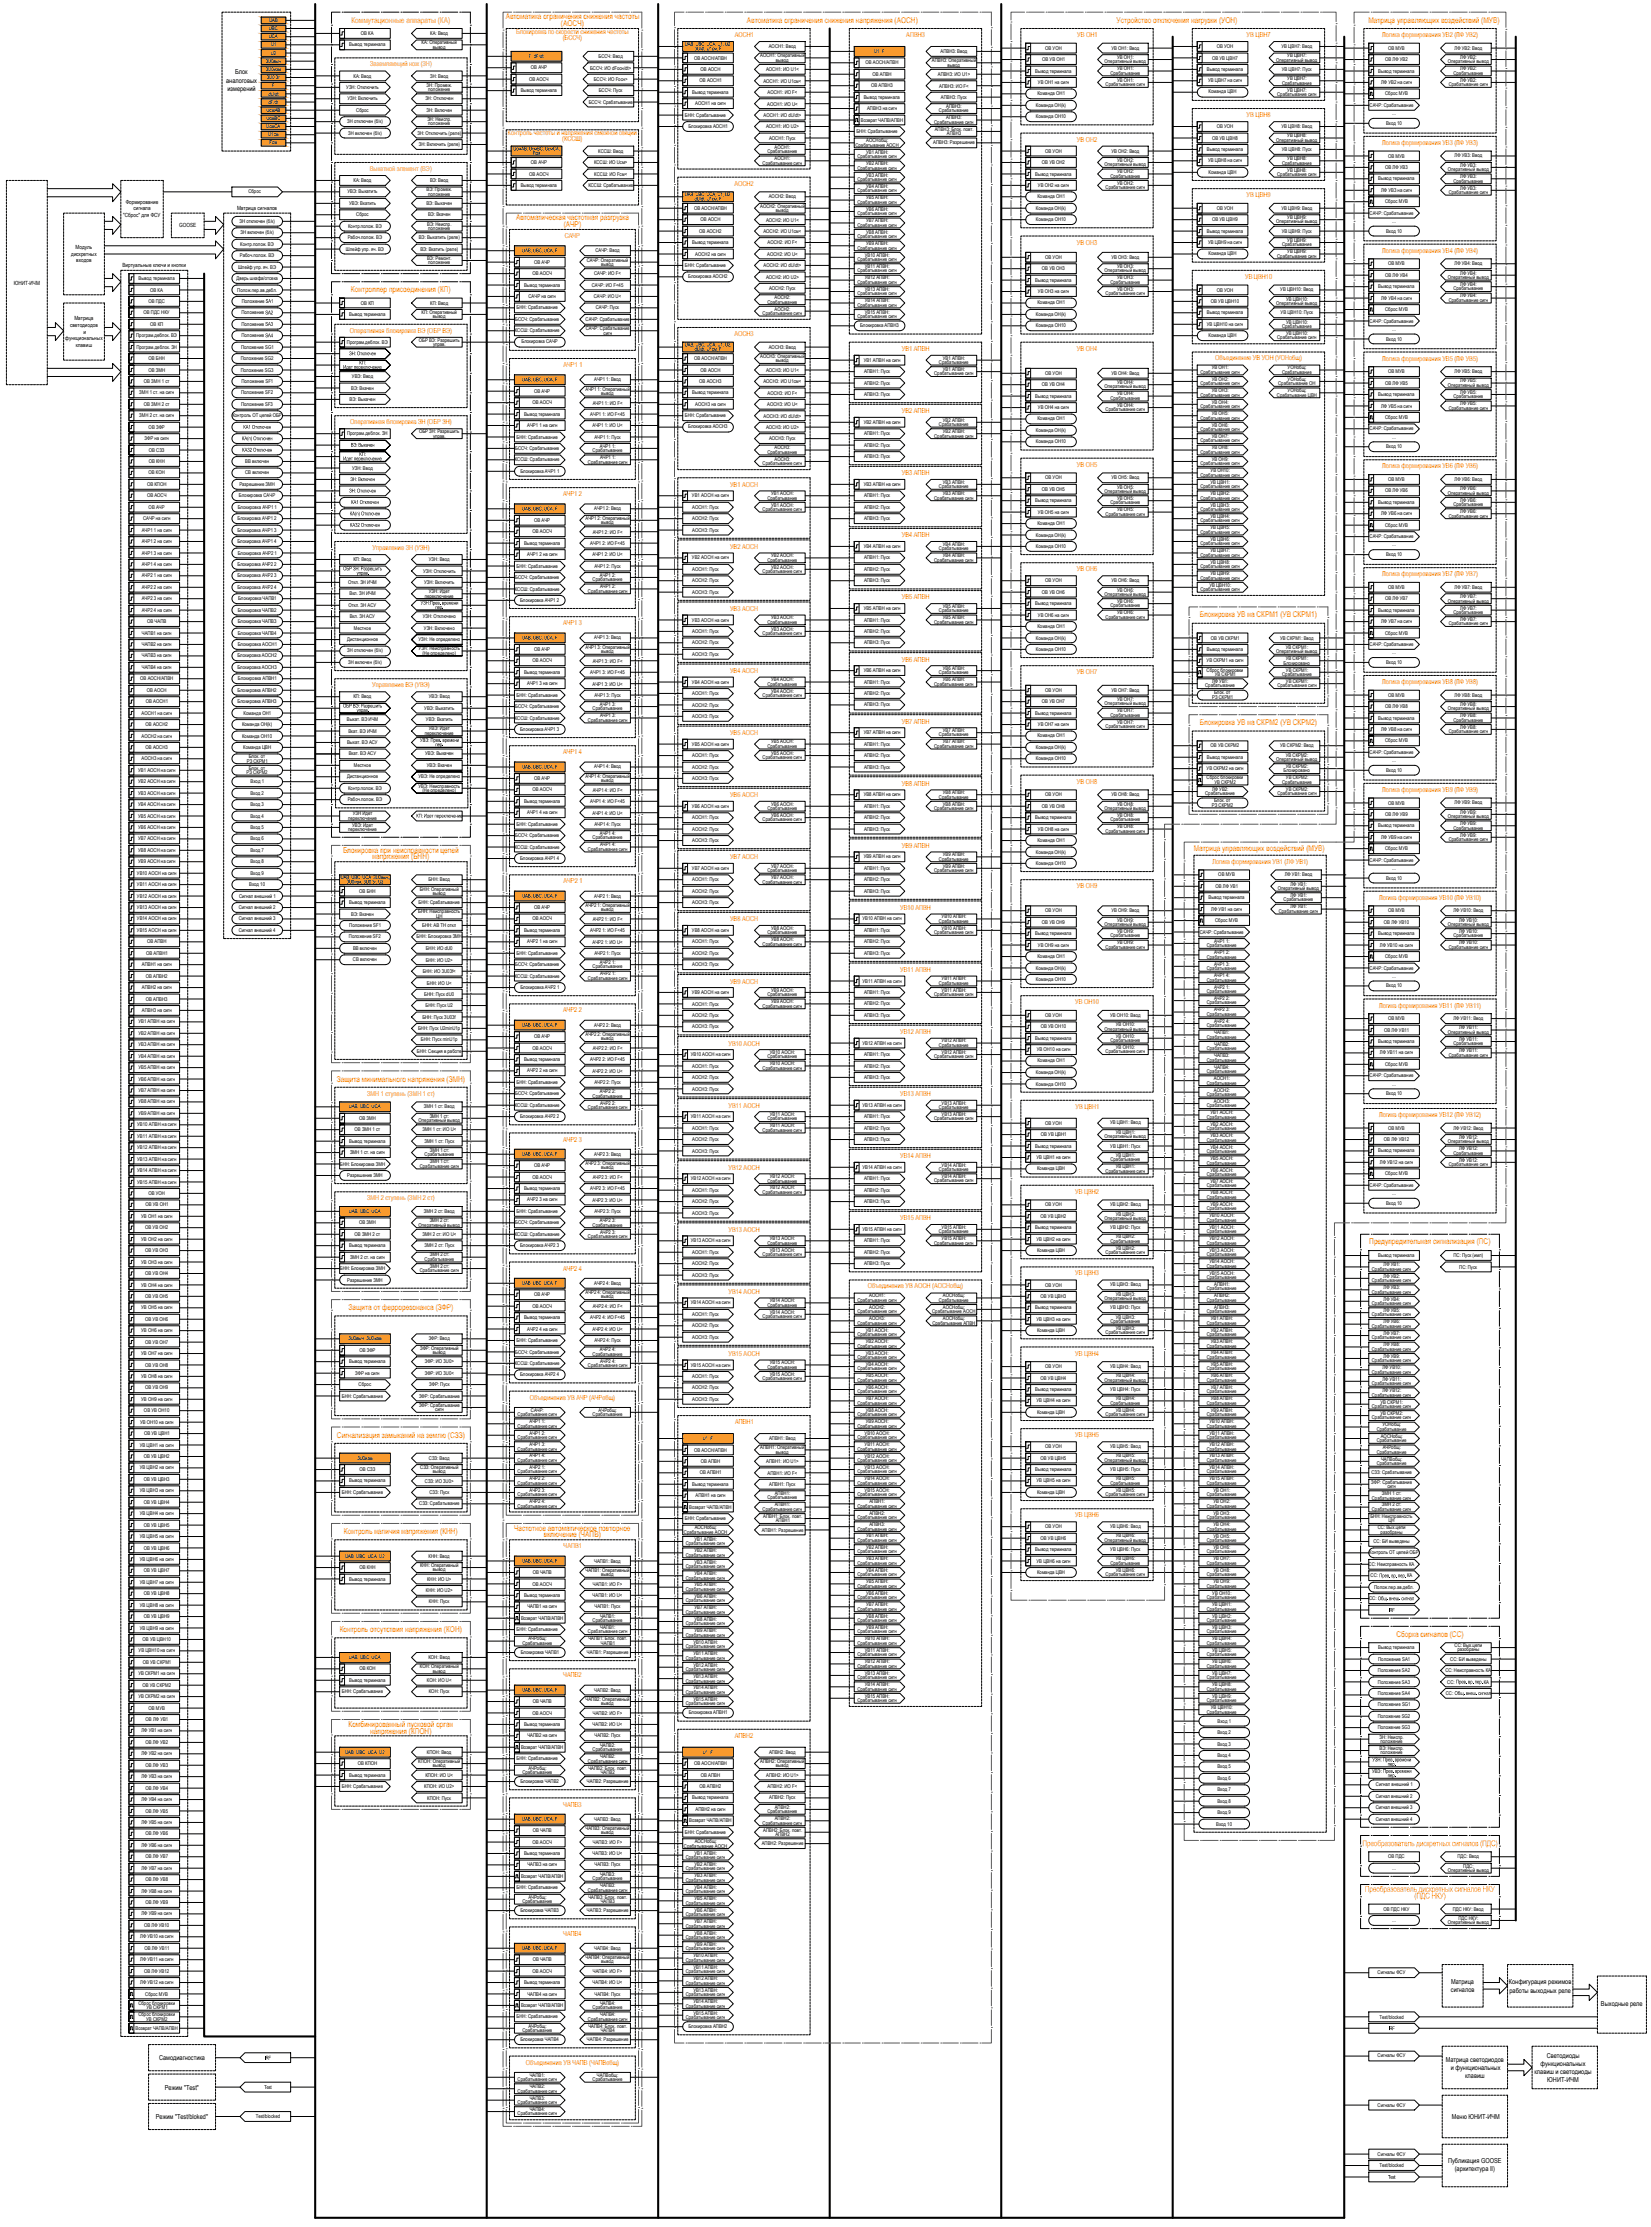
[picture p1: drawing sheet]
<svg xmlns="http://www.w3.org/2000/svg" width="809mm" height="1091mm" viewBox="0 0 809 1091" stroke-linecap="round" stroke-linejoin="round" font-family="sans-serif">
<defs><g id="words">
<g font-size="3.9" fill="#f7941d">
<text x="172" y="11">Коммутационные аппараты (КА)</text>
<text x="667" y="904">Преобразователь дискретных сигналов</text>
<text x="725" y="904">(ПДС )</text>
<text x="669" y="927">Преобразователь дискретных сигналов НКУ</text>
<text x="693" y="930">(ПДС НКУ</text>
<text x="707" y="930">)</text>
</g>
<g font-size="3.9" fill="#ff7f00">
<text x="248" y="9">Автоматика ограничения снижения частоты</text>
<text x="366" y="11">Автоматика ограничения снижения напряжения (АОСН)</text>
<text x="547" y="11">Устройство отключения нагрузки (УОН)</text>
<text x="670" y="11">Матрица управляющих воздействий (МУВ)</text>
<text x="275" y="13">(АОСЧ)</text>
<text x="253" y="108">Автоматическая частотная разгрузка</text>
<text x="276" y="111">(АЧР)</text>
<text x="172" y="143">Контроллер присоединения (КП)</text>
<text x="588" y="302">Блокировка УВ на СКРМ1 (УВ СКРМ1)</text>
<text x="588" y="355">Блокировка УВ на СКРМ2 (УВ СКРМ2)</text>
<text x="168" y="418">Блокировка при неисправности цепей</text>
<text x="585" y="417">Матрица управляющих воздействий (МУВ)</text>
<text x="182" y="421">напряжения (БНН)</text>
<text x="165" y="530">Защита минимального напряжения (ЗМН)</text>
<text x="671" y="610">Предупредительная сигнализация (ПС)</text>
<text x="171" y="642">Защита от феррорезонанса (ЗФР)</text>
<text x="165" y="704">Сигнализация замыканий на землю (СЗЗ)</text>
<text x="252" y="750">Частотное автоматическое повторное</text>
<text x="168" y="751">Контроль наличия напряжения (КНН)</text>
<text x="266" y="753">включение (ЧАПВ)</text>
<text x="166" y="799">Контроль отсутствия напряжения (КОН)</text>
<text x="684" y="802">Сборка сигналов (СС)</text>
<text x="171" y="846">Комбинированный пусковой орган</text>
<text x="181" y="849">напряжения (КПОН)</text>
</g>
<g font-size="3.4" fill="#ff7f00">
<text x="253" y="17">Блокировка по скорости снижения частоты</text>
<text x="276" y="20">(БССЧ)</text>
<text x="360" y="18">АОСН1</text>
<text x="444" y="18">АПВН3</text>
<text x="528" y="18">УВ ОН1</text>
<text x="611" y="18">УВ ЦВН7</text>
<text x="677" y="18">Логика формирования УВ2 (ЛФ УВ2)</text>
<text x="611" y="57">УВ ЦВН8</text>
<text x="249" y="66">Контроль частоты и напряжения смежной секции</text>
<text x="275" y="69">(КССШ)</text>
<text x="528" y="69">УВ ОН2</text>
<text x="677" y="71">Логика формирования УВ3 (ЛФ УВ3)</text>
<text x="360" y="91">АОСН2</text>
<text x="611" y="97">УВ ЦВН9</text>
<text x="277" y="117">САЧР</text>
<text x="528" y="120">УВ ОН3</text>
<text x="677" y="124">Логика формирования УВ4 (ЛФ УВ4)</text>
<text x="610" y="137">УВ ЦВН10</text>
<text x="171" y="163">Оперативная блокировка ВЭ (ОБР ВЭ)</text>
<text x="360" y="165">АОСН3</text>
<text x="442" y="172">УВ1 АПВН</text>
<text x="528" y="172">УВ ОН4</text>
<text x="276" y="180">АЧР1 1</text>
<text x="595" y="176">Объединение УВ УОН (УОНобщ)</text>
<text x="677" y="177">Логика формирования УВ5 (ЛФ УВ5)</text>
<text x="442" y="202">УВ2 АПВН</text>
<text x="172" y="208">Оперативная блокировка ЗН (ОБР ЗН)</text>
<text x="442" y="233">УВ3 АПВН</text>
<text x="528" y="229">УВ ОН5</text>
<text x="677" y="229">Логика формирования УВ6 (ЛФ УВ6)</text>
<text x="358" y="238">УВ1 АОСН</text>
<text x="276" y="243">АЧР1 2</text>
<text x="442" y="263">УВ4 АПВН</text>
<text x="183" y="269">Управление ЗН (УЗН)</text>
<text x="358" y="269">УВ2 АОСН</text>
<text x="528" y="280">УВ ОН6</text>
<text x="677" y="282">Логика формирования УВ7 (ЛФ УВ7)</text>
<text x="442" y="294">УВ5 АПВН</text>
<text x="358" y="299">УВ3 АОСН</text>
<text x="276" y="306">АЧР1 3</text>
<text x="358" y="330">УВ4 АОСН</text>
<text x="442" y="324">УВ6 АПВН</text>
<text x="528" y="330">УВ ОН7</text>
<text x="677" y="335">Логика формирования УВ8 (ЛФ УВ8)</text>
<text x="182" y="337">Управление ВЭ (УВЭ)</text>
<text x="442" y="354">УВ7 АПВН</text>
<text x="358" y="360">УВ5 АОСН</text>
<text x="276" y="369">АЧР1 4</text>
<text x="528" y="384">УВ ОН8</text>
<text x="442" y="385">УВ8 АПВН</text>
<text x="677" y="388">Логика формирования УВ9 (ЛФ УВ9)</text>
<text x="358" y="390">УВ6 АОСН</text>
<text x="442" y="415">УВ9 АПВН</text>
<text x="358" y="421">УВ7 АОСН</text>
<text x="594" y="423">Логика формирования УВ1 (ЛФ УВ1)</text>
<text x="276" y="433">АЧР2 1</text>
<text x="528" y="435">УВ ОН9</text>
<text x="676" y="441">Логика формирования УВ10 (ЛФ УВ10)</text>
<text x="441" y="446">УВ10 АПВН</text>
<text x="358" y="451">УВ8 АОСН</text>
<text x="441" y="476">УВ11 АПВН</text>
<text x="358" y="482">УВ9 АОСН</text>
<text x="527" y="492">УВ ОН10</text>
<text x="276" y="496">АЧР2 2</text>
<text x="676" y="494">Логика формирования УВ11 (ЛФ УВ11)</text>
<text x="441" y="506">УВ12 АПВН</text>
<text x="357" y="512">УВ10 АОСН</text>
<text x="441" y="537">УВ13 АПВН</text>
<text x="357" y="542">УВ11 АОСН</text>
<text x="527" y="543">УВ ЦВН1</text>
<text x="676" y="547">Логика формирования УВ12 (ЛФ УВ12)</text>
<text x="276" y="559">АЧР2 3</text>
<text x="441" y="567">УВ14 АПВН</text>
<text x="357" y="573">УВ12 АОСН</text>
<text x="527" y="585">УВ ЦВН2</text>
<text x="441" y="598">УВ15 АПВН</text>
<text x="357" y="603">УВ13 АОСН</text>
<text x="276" y="622">АЧР2 4</text>
<text x="527" y="625">УВ ЦВН3</text>
<text x="357" y="634">УВ14 АОСН</text>
<text x="425" y="631">Объединение УВ АОСН (АОСНобщ)</text>
<text x="357" y="664">УВ15 АОСН</text>
<text x="527" y="664">УВ ЦВН4</text>
<text x="260" y="686">Объединение УВ АЧР (АЧРобщ)</text>
<text x="360" y="698">АПВН1</text>
<text x="527" y="704">УВ ЦВН5</text>
<text x="527" y="743">УВ ЦВН6</text>
<text x="276" y="758">ЧАПВ1</text>
<text x="276" y="822">ЧАПВ2</text>
<text x="360" y="851">АПВН2</text>
<text x="276" y="885">ЧАПВ3</text>
<text x="276" y="948">ЧАПВ4</text>
<text x="258" y="1011">Объединение УВ ЧАПВ (ЧАПВобщ)</text>
</g>
<g font-size="3.4" fill="#f7941d">
<text x="181" y="32">Заземляющий нож (ЗН)</text>
<text x="181" y="84">Выкатной элемент (ВЭ)</text>
<text x="180" y="537">ЗМН 1 ступень (ЗМН 1 ст)</text>
<text x="180" y="588">ЗМН 2 ступень (ЗМН 2 ст)</text>
</g>
<g font-size="3.4">
<text x="111" y="40">аналоговых</text>
<text x="115" y="36">Блок</text>
<text x="111" y="44">измерений</text>
<text x="711" y="972">Матрица</text>
<text x="739" y="972">Конфигурация режимов</text>
<text x="711" y="976">сигналов</text>
<text x="739" y="976">работы выходных реле</text>
<text x="784" y="983">Выходные реле</text>
<text x="758" y="1008">Светодиоды</text>
<text x="78" y="1009">Самодиагностика</text>
<text x="708" y="1010">Матрица светодиодов</text>
<text x="711" y="1014">и функциональных</text>
<text x="755" y="1012">функциональных</text>
<text x="718" y="1018">клавиш</text>
<text x="752" y="1016">клавиш и светодиоды</text>
<text x="758" y="1020">ЮНИТ-ИЧМ</text>
<text x="81" y="1023">Режим &quot;Test&quot;</text>
<text x="76" y="1038">Режим &quot;Test/bloked&quot;</text>
<text x="711" y="1038">Меню ЮНИТ-ИЧМ</text>
<text x="709" y="1059">Публикация GOOSE</text>
<text x="713" y="1064">(архитектура II)</text>
</g>
<g font-size="2.8">
<text x="62" y="100">Формирование</text>
<text x="60" y="106">&quot;Сброс&quot; для ФСУ</text>
<text x="65" y="103">сигнала</text>
<text x="116" y="103">Матрица сигналов</text>
<text x="88" y="111">GOOSE</text>
<text x="35" y="125">дискретных</text>
<text x="37" y="122">Модуль</text>
<text x="37" y="129">входов</text>
<text x="60" y="131">Виртуальные ключи и кнопки</text>
<text x="7" y="139">ЮНИТ-ИЧМ</text>
<text x="34" y="160">светодиодов</text>
<text x="36" y="157">Матрица</text>
<text x="32" y="167">функциональных</text>
<text x="41" y="163">и</text>
<text x="37" y="170">клавиш</text>
</g>
<g font-size="2.6">
<text x="132" y="11">UAB</text>
<text x="132" y="15">UВС</text>
<text x="177" y="17">ОВ КА</text>
<text x="211" y="17">КА: Ввод</text>
<text x="132" y="19">UCA</text>
<text x="133" y="23">U1</text>
<text x="171" y="23">Вывод терминала</text>
<text x="207" y="22">КА: Оперативный</text>
<text x="212" y="24">вывод</text>
<text x="336" y="22">UA,</text>
<text x="377" y="24">АОСН1: Ввод</text>
<text x="596" y="24">ОВ УОН</text>
<text x="628" y="23">УВ ЦВН7: Ввод</text>
<text x="133" y="27">U2</text>
<text x="259" y="28">F, dF/dt</text>
<text x="293" y="28">БССЧ: Ввод</text>
<text x="340" y="29">ОВ АОСН/АПВН</text>
<text x="349" y="25">смF,</text>
<text x="372" y="28">АОСН1: Оперативный</text>
<text x="428" y="26">U1, F</text>
<text x="461" y="26">АПВН3: Ввод</text>
<text x="511" y="30">ОВ УВ ОН1</text>
<text x="512" y="24">ОВ УОН</text>
<text x="544" y="24">УВ ОН1: Ввод</text>
<text x="547" y="29">УВ ОН1:</text>
<text x="594" y="29">ОВ УВ ЦВН7</text>
<text x="631" y="28">УВ ЦВН7:</text>
<text x="679" y="30">ОВ ЛФ УВ2</text>
<text x="680" y="24">ОВ МУВ</text>
<text x="713" y="24">ЛФ УВ2: Ввод</text>
<text x="715" y="29">ЛФ УВ2:</text>
<text x="130" y="31">3U0выч</text>
<text x="130" y="35">3U0изм</text>
<text x="260" y="34">ОВ АЧР</text>
<text x="289" y="34">БССЧ: ИО dFосн/dt&gt;</text>
<text x="343" y="35">ОВ АОСН</text>
<text x="375" y="35">АОСН1: ИО U1&lt;</text>
<text x="380" y="30">вывод</text>
<text x="424" y="32">ОВ АОСН/АПВН</text>
<text x="456" y="30">АПВН3: Оперативный</text>
<text x="464" y="33">вывод</text>
<text x="507" y="36">Вывод терминала</text>
<text x="541" y="31">Оперативный вывод</text>
<text x="547" y="34">УВ ОН1:</text>
<text x="591" y="35">Вывод терминала</text>
<text x="625" y="30">Оперативный вывод</text>
<text x="628" y="35">УВ ЦВН7: Пуск</text>
<text x="675" y="36">Вывод терминала</text>
<text x="709" y="31">Оперативный вывод</text>
<text x="715" y="34">ЛФ УВ2:</text>
<text x="131" y="39">3U0 3г</text>
<text x="173" y="38">КА: Ввод</text>
<text x="211" y="38">ЗН: Ввод</text>
<text x="259" y="40">ОВ АОСЧ</text>
<text x="291" y="40">БССЧ: ИО Fосн&gt;</text>
<text x="343" y="40">ОВ АОСН1</text>
<text x="374" y="40">АОСН1: ИО U1см&lt;</text>
<text x="427" y="37">ОВ АПВН</text>
<text x="459" y="37">АПВН3: ИО U1&gt;</text>
<text x="508" y="41">УВ ОН1 на сигн</text>
<text x="544" y="37">Срабатывание</text>
<text x="547" y="40">УВ ОН1:</text>
<text x="592" y="40">УВ ЦВН7 на сигн</text>
<text x="628" y="41">Срабатывание</text>
<text x="631" y="39">УВ ЦВН7:</text>
<text x="677" y="41">ЛФ УВ2 на сигн</text>
<text x="712" y="37">Срабатывание</text>
<text x="715" y="40">ЛФ УВ2:</text>
<text x="131" y="47">dU/dt</text>
<text x="133" y="43">F</text>
<text x="170" y="44">УЗН: Отключить</text>
<text x="209" y="42">ЗН: Промеж.</text>
<text x="210" y="45">положение</text>
<text x="255" y="45">Вывод терминала</text>
<text x="293" y="45">БССЧ: Пуск</text>
<text x="339" y="46">Вывод терминала</text>
<text x="376" y="46">АОСН1: ИО F&lt;</text>
<text x="427" y="43">ОВ АПВН3</text>
<text x="460" y="43">АПВН3: ИО F&lt;</text>
<text x="508" y="47">Команда ОН1</text>
<text x="542" y="42">Срабатывание сигн</text>
<text x="592" y="46">Команда ЦВН</text>
<text x="626" y="47">Срабатывание сигн</text>
<text x="631" y="45">УВ ЦВН7:</text>
<text x="679" y="47">Сброс МУВ</text>
<text x="710" y="42">Срабатывание сигн</text>
<text x="132" y="51">dF/dt</text>
<text x="170" y="49">УЗН: Включить</text>
<text x="208" y="49">ЗН: Отключен</text>
<text x="288" y="51">БССЧ: Срабатывание</text>
<text x="341" y="52">АОСН1 на сигн</text>
<text x="376" y="52">АОСН1: ИО U&lt;</text>
<text x="423" y="48">Вывод терминала</text>
<text x="425" y="54">АПВН3 на сигн</text>
<text x="461" y="48">АПВН3: Пуск</text>
<text x="464" y="53">АПВН3:</text>
<text x="507" y="52">Команда ОН(k)</text>
<text x="671" y="52">САЧР: Срабатывание</text>
<text x="130" y="59">UсмВС</text>
<text x="131" y="55">UсмAB</text>
<text x="175" y="55">Сброс</text>
<text x="209" y="55">ЗН: Включен</text>
<text x="209" y="59">ЗН: Неиспр.</text>
<text x="336" y="57">БНН: Срабатывание</text>
<text x="374" y="57">АОСН1: ИО dU/dt&gt;</text>
<text x="422" y="60">Возврат ЧАПВ/АПВН</text>
<text x="460" y="55">Срабатывание</text>
<text x="464" y="58">АПВН3:</text>
<text x="508" y="58">Команда ОН10</text>
<text x="682" y="56">...</text>
<text x="130" y="63">UсмCA</text>
<text x="170" y="60">ЗН отключен (б/к)</text>
<text x="171" y="66">ЗН включен (б/к)</text>
<text x="205" y="66">ЗН: Отключить (реле)</text>
<text x="210" y="61">положение</text>
<text x="337" y="63">Блокировка АОСН1</text>
<text x="375" y="63">АОСН1: ИО U2&gt;</text>
<text x="420" y="65">БНН: Срабатывание</text>
<text x="458" y="61">Срабатывание сигн</text>
<text x="458" y="64">АПВН3: Блок. повт.</text>
<text x="596" y="63">ОВ УОН</text>
<text x="628" y="63">УВ ЦВН8: Ввод</text>
<text x="679" y="61">Вход 10</text>
<text x="131" y="67">U1см</text>
<text x="132" y="71">Fсм</text>
<text x="205" y="72">ЗН: Включить (реле)</text>
<text x="377" y="68">АОСН1: Пуск</text>
<text x="419" y="72">Срабатывание АОСН</text>
<text x="424" y="70">АОСНобщ:</text>
<text x="457" y="71">АПВН3: Разрешение</text>
<text x="464" y="66">АПВН3</text>
<text x="594" y="68">ОВ УВ ЦВН8</text>
<text x="625" y="69">Оперативный вывод</text>
<text x="631" y="67">УВ ЦВН8:</text>
<text x="251" y="74">Uсм U</text>
<text x="255" y="74">AB,</text>
<text x="261" y="74">см U</text>
<text x="261" y="76">Fсм</text>
<text x="263" y="74">BC,</text>
<text x="268" y="74">см CA,</text>
<text x="293" y="75">КССШ: Ввод</text>
<text x="376" y="75">Срабатывание</text>
<text x="379" y="73">АОСН1:</text>
<text x="420" y="77">Срабатывание сигн</text>
<text x="424" y="75">УВ1 АПВН:</text>
<text x="512" y="75">ОВ УОН</text>
<text x="544" y="75">УВ ОН2: Ввод</text>
<text x="591" y="74">Вывод терминала</text>
<text x="628" y="74">УВ ЦВН8: Пуск</text>
<text x="680" y="77">ОВ МУВ</text>
<text x="713" y="77">ЛФ УВ3: Ввод</text>
<text x="260" y="80">ОВ АЧР</text>
<text x="291" y="81">КССШ: ИО Uсм&gt;</text>
<text x="374" y="81">Срабатывание сигн</text>
<text x="379" y="78">АОСН1:</text>
<text x="420" y="83">Срабатывание сигн</text>
<text x="424" y="81">УВ2 АПВН:</text>
<text x="510" y="80">ОВ УВ ОН2</text>
<text x="541" y="81">Оперативный вывод</text>
<text x="547" y="79">УВ ОН2:</text>
<text x="592" y="80">УВ ЦВН8 на сигн</text>
<text x="628" y="81">Срабатывание</text>
<text x="631" y="78">УВ ЦВН8:</text>
<text x="679" y="83">ОВ ЛФ УВ3</text>
<text x="709" y="84">Оперативный вывод</text>
<text x="715" y="82">ЛФ УВ3:</text>
<text x="173" y="89">КА: Ввод</text>
<text x="211" y="89">ВЭ: Ввод</text>
<text x="259" y="86">ОВ АОСЧ</text>
<text x="291" y="86">КССШ: ИО Fсм&lt;</text>
<text x="420" y="89">Срабатывание сигн</text>
<text x="424" y="86">УВ3 АПВН:</text>
<text x="507" y="86">Вывод терминала</text>
<text x="544" y="87">Срабатывание</text>
<text x="547" y="85">УВ ОН2:</text>
<text x="592" y="85">Команда ЦВН</text>
<text x="626" y="86">Срабатывание сигн</text>
<text x="631" y="84">УВ ЦВН8:</text>
<text x="675" y="88">Вывод терминала</text>
<text x="712" y="89">Срабатывание</text>
<text x="715" y="87">ЛФ УВ3:</text>
<text x="122" y="95">Сброс</text>
<text x="170" y="95">УВЭ: Выкатить</text>
<text x="209" y="94">ВЭ: Промеж.</text>
<text x="210" y="96">положение</text>
<text x="255" y="92">Вывод терминала</text>
<text x="288" y="92">КССШ: Срабатывание</text>
<text x="420" y="94">Срабатывание сигн</text>
<text x="424" y="92">УВ4 АПВН:</text>
<text x="508" y="92">УВ ОН2 на сигн</text>
<text x="542" y="93">Срабатывание сигн</text>
<text x="547" y="90">УВ ОН2:</text>
<text x="677" y="94">ЛФ УВ3 на сигн</text>
<text x="710" y="95">Срабатывание сигн</text>
<text x="715" y="93">ЛФ УВ3:</text>
<text x="171" y="100">УВЭ: Вкатить</text>
<text x="209" y="100">ВЭ: Выкачен</text>
<text x="336" y="96">UA,</text>
<text x="349" y="98">смF,</text>
<text x="372" y="102">АОСН2: Оперативный</text>
<text x="377" y="97">АОСН2: Ввод</text>
<text x="420" y="100">Срабатывание сигн</text>
<text x="424" y="98">УВ5 АПВН:</text>
<text x="508" y="97">Команда ОН1</text>
<text x="679" y="100">Сброс МУВ</text>
<text x="175" y="106">Сброс</text>
<text x="210" y="106">ВЭ: Вкачен</text>
<text x="340" y="103">ОВ АОСН/АПВН</text>
<text x="380" y="104">вывод</text>
<text x="420" y="105">Срабатывание сигн</text>
<text x="424" y="103">УВ6 АПВН:</text>
<text x="507" y="103">Команда ОН(k)</text>
<text x="596" y="103">ОВ УОН</text>
<text x="628" y="103">УВ ЦВН9: Ввод</text>
<text x="631" y="107">УВ ЦВН9:</text>
<text x="671" y="105">САЧР: Срабатывание</text>
<text x="117" y="109">ЗН отключен (б/к)</text>
<text x="171" y="112">Контр.полож. ВЭ</text>
<text x="209" y="111">ВЭ: Неиспр.</text>
<text x="210" y="113">положение</text>
<text x="343" y="114">ОВ АОСН2</text>
<text x="343" y="108">ОВ АОСН</text>
<text x="375" y="109">АОСН2: ИО U1&lt;</text>
<text x="420" y="111">Срабатывание сигн</text>
<text x="424" y="109">УВ7 АПВН:</text>
<text x="508" y="108">Команда ОН10</text>
<text x="591" y="114">Вывод терминала</text>
<text x="594" y="108">ОВ УВ ЦВН9</text>
<text x="625" y="109">Оперативный вывод</text>
<text x="628" y="114">УВ ЦВН9: Пуск</text>
<text x="679" y="114">Вход 10</text>
<text x="682" y="109">...</text>
<text x="118" y="115">ЗН включен (б/к)</text>
<text x="170" y="117">Рабоч.полож. ВЭ</text>
<text x="205" y="117">ВЭ: Выкатить (реле)</text>
<text x="339" y="120">Вывод терминала</text>
<text x="374" y="114">АОСН2: ИО U1см&lt;</text>
<text x="376" y="120">АОСН2: ИО F&lt;</text>
<text x="420" y="117">Срабатывание сигн</text>
<text x="424" y="114">УВ8 АПВН:</text>
<text x="592" y="120">УВ ЦВН9 на сигн</text>
<text x="631" y="118">УВ ЦВН9:</text>
<text x="118" y="126">Рабоч.полож. ВЭ</text>
<text x="118" y="120">Контр.полож. ВЭ</text>
<text x="169" y="123">Шлейф упр. яч. ВЭ</text>
<text x="206" y="123">ВЭ: Вкатить (реле)</text>
<text x="256" y="124">UA,</text>
<text x="256" y="124">F</text>
<text x="292" y="124">САЧР: Ввод</text>
<text x="341" y="125">АОСН2 на сигн</text>
<text x="376" y="125">АОСН2: ИО U&lt;</text>
<text x="420" y="122">Срабатывание сигн</text>
<text x="424" y="126">УВ10 АПВН:</text>
<text x="424" y="120">УВ9 АПВН:</text>
<text x="592" y="125">Команда ЦВН</text>
<text x="628" y="121">Срабатывание</text>
<text x="631" y="124">УВ ЦВН9:</text>
<text x="117" y="132">Шлейф упр. яч. ВЭ</text>
<text x="209" y="127">ВЭ: Ремонт.</text>
<text x="210" y="129">положение</text>
<text x="262" y="129">ОВ АЧР</text>
<text x="287" y="128">САЧР: Оперативный</text>
<text x="294" y="130">вывод</text>
<text x="336" y="131">БНН: Срабатывание</text>
<text x="374" y="131">АОСН2: ИО dU/dt&gt;</text>
<text x="420" y="128">Срабатывание сигн</text>
<text x="424" y="131">УВ11 АПВН:</text>
<text x="512" y="127">ОВ УОН</text>
<text x="544" y="127">УВ ОН3: Ввод</text>
<text x="547" y="131">УВ ОН3:</text>
<text x="626" y="126">Срабатывание сигн</text>
<text x="680" y="130">ОВ МУВ</text>
<text x="713" y="130">ЛФ УВ4: Ввод</text>
<text x="68" y="137">Вывод терминала</text>
<text x="116" y="137">Дверь шкафа/отсека</text>
<text x="261" y="135">ОВ АОСЧ</text>
<text x="291" y="135">САЧР: ИО F&lt;</text>
<text x="337" y="136">Блокировка АОСН2</text>
<text x="375" y="137">АОСН2: ИО U2&gt;</text>
<text x="420" y="133">Срабатывание сигн</text>
<text x="424" y="137">УВ12 АПВН:</text>
<text x="507" y="138">Вывод терминала</text>
<text x="510" y="132">ОВ УВ ОН3</text>
<text x="541" y="133">Оперативный вывод</text>
<text x="547" y="137">УВ ОН3:</text>
<text x="679" y="136">ОВ ЛФ УВ4</text>
<text x="709" y="137">Оперативный вывод</text>
<text x="715" y="134">ЛФ УВ4:</text>
<text x="74" y="143">ОВ КА</text>
<text x="116" y="143">Полож.пер.ав.дебл.</text>
<text x="257" y="140">Вывод терминала</text>
<text x="290" y="141">САЧР: ИО F&lt;45</text>
<text x="377" y="142">АОСН2: Пуск</text>
<text x="420" y="139">Срабатывание сигн</text>
<text x="424" y="142">УВ13 АПВН:</text>
<text x="508" y="144">УВ ОН3 на сигн</text>
<text x="544" y="139">Срабатывание</text>
<text x="547" y="142">УВ ОН3:</text>
<text x="596" y="143">ОВ УОН</text>
<text x="627" y="143">УВ ЦВН10: Ввод</text>
<text x="675" y="141">Вывод терминала</text>
<text x="712" y="142">Срабатывание</text>
<text x="715" y="140">ЛФ УВ4:</text>
<text x="73" y="148">ОВ ПДС</text>
<text x="118" y="148">Положение</text>
<text x="177" y="149">ОВ КП</text>
<text x="211" y="149">КП: Ввод</text>
<text x="259" y="146">САЧР на сигн</text>
<text x="291" y="146">САЧР: ИО U&lt;</text>
<text x="376" y="149">Срабатывание</text>
<text x="379" y="147">АОСН2:</text>
<text x="420" y="145">Срабатывание сигн</text>
<text x="424" y="148">УВ14 АПВН:</text>
<text x="508" y="149">Команда ОН1</text>
<text x="542" y="145">Срабатывание сигн</text>
<text x="593" y="148">ОВ УВ ЦВН10</text>
<text x="625" y="149">Оперативный вывод</text>
<text x="630" y="147">УВ ЦВН10:</text>
<text x="677" y="147">ЛФ УВ4 на сигн</text>
<text x="710" y="148">Срабатывание сигн</text>
<text x="715" y="146">ЛФ УВ4:</text>
<text x="70" y="154">ОВ ПДС НКУ</text>
<text x="118" y="154">Положение</text>
<text x="171" y="155">Вывод терминала</text>
<text x="207" y="154">КП: Оперативный</text>
<text x="212" y="156">вывод</text>
<text x="253" y="152">БНН: Срабатывание</text>
<text x="292" y="152">САЧР: Пуск</text>
<text x="374" y="154">Срабатывание сигн</text>
<text x="379" y="152">АОСН2:</text>
<text x="420" y="150">Срабатывание сигн</text>
<text x="420" y="156">Срабатывание сигн</text>
<text x="424" y="154">УВ15 АПВН:</text>
<text x="507" y="155">Команда ОН(k)</text>
<text x="591" y="154">Вывод терминала</text>
<text x="627" y="154">УВ ЦВН10: Пуск</text>
<text x="679" y="152">Сброс МУВ</text>
<text x="74" y="160">ОВ КП</text>
<text x="118" y="160">Положение</text>
<text x="252" y="157">БССЧ: Срабатывание</text>
<text x="287" y="157">САЧР: Срабатывание</text>
<text x="287" y="162">САЧР: Срабатывание</text>
<text x="421" y="160">Блокировка АПВН3</text>
<text x="508" y="160">Команда ОН10</text>
<text x="591" y="160">УВ ЦВН10 на сигн</text>
<text x="628" y="161">Срабатывание</text>
<text x="630" y="158">УВ ЦВН10:</text>
<text x="671" y="158">САЧР: Срабатывание</text>
<text x="682" y="162">...</text>
<text x="67" y="165">Програм.деблок. ВЭ</text>
<text x="118" y="165">Положение</text>
<text x="205" y="167">ОБР ВЭ: Разрешить</text>
<text x="252" y="163">КССШ: Срабатывание</text>
<text x="296" y="164">сигн</text>
<text x="592" y="165">Команда ЦВН</text>
<text x="626" y="166">Срабатывание сигн</text>
<text x="630" y="164">УВ ЦВН10:</text>
<text x="679" y="167">Вход 10</text>
<text x="67" y="171">Програм.деблок. ЗН</text>
<text x="118" y="171">Положение SG1</text>
<text x="170" y="168">Програм.деблок. ВЭ</text>
<text x="171" y="174">ЗН : Отключен</text>
<text x="212" y="169">управ.</text>
<text x="255" y="168">Блокировка САЧР</text>
<text x="336" y="170">UA,</text>
<text x="349" y="172">смF,</text>
<text x="377" y="171">АОСН3: Ввод</text>
<text x="73" y="176">ОВ БНН</text>
<text x="118" y="176">Положение SG2</text>
<text x="176" y="179">КП :</text>
<text x="340" y="176">ОВ АОСН/АПВН</text>
<text x="372" y="175">АОСН3: Оперативный</text>
<text x="380" y="177">вывод</text>
<text x="423" y="177">УВ1 АПВН на сигн</text>
<text x="460" y="178">Срабатывание</text>
<text x="462" y="176">УВ1 АПВН:</text>
<text x="73" y="182">ОВ ЗМН</text>
<text x="118" y="182">Положение SG3</text>
<text x="172" y="185">УВЭ: Ввод</text>
<text x="343" y="182">ОВ АОСН</text>
<text x="375" y="182">АОСН3: ИО U1&lt;</text>
<text x="423" y="183">АПВН1: Пуск</text>
<text x="458" y="184">Срабатывание сигн</text>
<text x="462" y="182">УВ1 АПВН:</text>
<text x="512" y="184">ОВ УОН</text>
<text x="544" y="184">УВ ОН4: Ввод</text>
<text x="588" y="183">Срабатывание сигн</text>
<text x="594" y="181">УВ ОН1:</text>
<text x="628" y="183">Срабатывание</text>
<text x="631" y="181">УОНобщ:</text>
<text x="680" y="183">ОВ МУВ</text>
<text x="713" y="183">ЛФ УВ5: Ввод</text>
<text x="70" y="188">ОВ ЗМН 1 ст</text>
<text x="118" y="188">Положение SF1</text>
<text x="172" y="191">ВЭ: Вкачен</text>
<text x="256" y="187">UA,</text>
<text x="256" y="187">F</text>
<text x="287" y="191">АЧР1 1: Оперативный</text>
<text x="291" y="187">АЧР1 1: Ввод</text>
<text x="343" y="188">ОВ АОСН3</text>
<text x="374" y="188">АОСН3: ИО U1см&lt;</text>
<text x="423" y="188">АПВН2: Пуск</text>
<text x="510" y="189">ОВ УВ ОН4</text>
<text x="541" y="190">Оперативный вывод</text>
<text x="547" y="188">УВ ОН4:</text>
<text x="588" y="189">Срабатывание сигн</text>
<text x="594" y="187">УВ ОН2:</text>
<text x="626" y="189">Срабатывание ОН</text>
<text x="631" y="187">УОНобщ:</text>
<text x="679" y="188">ОВ ЛФ УВ5</text>
<text x="709" y="189">Оперативный вывод</text>
<text x="715" y="187">ЛФ УВ5:</text>
<text x="68" y="193">ЗМН 1 ст. на сигн</text>
<text x="118" y="193">Положение SF2</text>
<text x="171" y="196">ВЭ: Выкачен</text>
<text x="261" y="198">ОВ АОСЧ</text>
<text x="262" y="192">ОВ АЧР</text>
<text x="294" y="193">вывод</text>
<text x="339" y="193">Вывод терминала</text>
<text x="376" y="193">АОСН3: ИО F&lt;</text>
<text x="423" y="194">АПВН3: Пуск</text>
<text x="507" y="195">Вывод терминала</text>
<text x="544" y="196">Срабатывание</text>
<text x="547" y="194">УВ ОН4:</text>
<text x="588" y="194">Срабатывание сигн</text>
<text x="594" y="192">УВ ОН3:</text>
<text x="594" y="198">УВ ОН4:</text>
<text x="626" y="194">Срабатывание ЦВН</text>
<text x="631" y="192">УОНобщ:</text>
<text x="675" y="194">Вывод терминала</text>
<text x="712" y="195">Срабатывание</text>
<text x="715" y="193">ЛФ УВ5:</text>
<text x="70" y="199">ОВ ЗМН 2 ст</text>
<text x="118" y="199">Положение SF3</text>
<text x="257" y="204">Вывод терминала</text>
<text x="289" y="204">АЧР1 1: ИО F&lt;45</text>
<text x="290" y="198">АЧР1 1: ИО F&lt;</text>
<text x="341" y="199">АОСН3 на сигн</text>
<text x="376" y="199">АОСН3: ИО U&lt;</text>
<text x="508" y="200">УВ ОН4 на сигн</text>
<text x="542" y="201">Срабатывание сигн</text>
<text x="547" y="199">УВ ОН4:</text>
<text x="588" y="200">Срабатывание сигн</text>
<text x="594" y="203">УВ ОН5:</text>
<text x="677" y="200">ЛФ УВ5 на сигн</text>
<text x="710" y="201">Срабатывание сигн</text>
<text x="715" y="198">ЛФ УВ5:</text>
<text x="68" y="204">ЗМН 2 ст. на сигн</text>
<text x="114" y="204">Контроль ОТ цепей ОБР</text>
<text x="258" y="209">АЧР1 1 на сигн</text>
<text x="290" y="209">АЧР1 1: ИО U&lt;</text>
<text x="336" y="204">БНН: Срабатывание</text>
<text x="337" y="210">Блокировка АОСН3</text>
<text x="374" y="205">АОСН3: ИО dU/dt&gt;</text>
<text x="423" y="208">УВ2 АПВН на сигн</text>
<text x="460" y="209">Срабатывание</text>
<text x="462" y="206">УВ2 АПВН:</text>
<text x="508" y="206">Команда ОН1</text>
<text x="588" y="206">Срабатывание сигн</text>
<text x="594" y="209">УВ ОН6:</text>
<text x="679" y="205">Сброс МУВ</text>
<text x="71" y="216">ЗФР на сигн</text>
<text x="73" y="210">ОВ ЗФР</text>
<text x="119" y="216">КА (n)</text>
<text x="119" y="210">КА 1 Отключен</text>
<text x="170" y="213">Програм.деблок. ЗН</text>
<text x="205" y="212">ОБР ЗН: Разрешить</text>
<text x="212" y="214">управ.</text>
<text x="253" y="215">БНН: Срабатывание</text>
<text x="291" y="215">АЧР1 1: Пуск</text>
<text x="375" y="210">АОСН3: ИО U2&gt;</text>
<text x="377" y="216">АОСН3: Пуск</text>
<text x="423" y="213">АПВН1: Пуск</text>
<text x="458" y="214">Срабатывание сигн</text>
<text x="462" y="212">УВ2 АПВН:</text>
<text x="507" y="212">Команда ОН(k)</text>
<text x="588" y="211">Срабатывание сигн</text>
<text x="594" y="215">УВ ОН7:</text>
<text x="671" y="211">САЧР: Срабатывание</text>
<text x="682" y="215">...</text>
<text x="73" y="221">ОВ СЗЗ</text>
<text x="119" y="221">КА 32 Отключен</text>
<text x="172" y="219">ВЭ :Выкачен</text>
<text x="252" y="220">БССЧ: Срабатывание</text>
<text x="290" y="221">Срабатывание</text>
<text x="294" y="219">АЧР1 1:</text>
<text x="379" y="220">АОСН3:</text>
<text x="423" y="219">АПВН2: Пуск</text>
<text x="508" y="217">Команда ОН10</text>
<text x="588" y="217">Срабатывание сигн</text>
<text x="594" y="220">УВ ОН8:</text>
<text x="679" y="220">Вход 10</text>
<text x="73" y="227">ОВ КНН</text>
<text x="120" y="227">ВВ включен</text>
<text x="176" y="223">КП :</text>
<text x="252" y="226">КССШ: Срабатывание</text>
<text x="288" y="227">Срабатывание сигн</text>
<text x="294" y="225">АЧР1 1:</text>
<text x="374" y="228">Срабатывание сигн</text>
<text x="376" y="222">Срабатывание</text>
<text x="379" y="226">АОСН3:</text>
<text x="423" y="224">АПВН3: Пуск</text>
<text x="588" y="222">Срабатывание сигн</text>
<text x="588" y="228">Срабатывание сигн</text>
<text x="594" y="226">УВ ОН9:</text>
<text x="73" y="232">ОВ КОН</text>
<text x="120" y="232">СВ включен</text>
<text x="173" y="230">УЗН: Ввод</text>
<text x="255" y="231">Блокировка АЧР1 1</text>
<text x="588" y="233">Срабатывание сигн</text>
<text x="593" y="231">УВ ОН10:</text>
<text x="72" y="238">ОВ КПОН</text>
<text x="117" y="238">Разрешение ЗМН</text>
<text x="172" y="236">ЗН : Включен</text>
<text x="423" y="238">УВ3 АПВН на сигн</text>
<text x="460" y="239">Срабатывание</text>
<text x="462" y="237">УВ3 АПВН:</text>
<text x="512" y="235">ОВ УОН</text>
<text x="544" y="235">УВ ОН5: Ввод</text>
<text x="547" y="239">УВ ОН5:</text>
<text x="588" y="239">Срабатывание сигн</text>
<text x="593" y="237">УВ ЦВН1:</text>
<text x="680" y="236">ОВ МУВ</text>
<text x="713" y="236">ЛФ УВ6: Ввод</text>
<text x="72" y="244">ОВ АОСЧ</text>
<text x="117" y="244">Блокировка САЧР</text>
<text x="171" y="241">ЗН : Отключен</text>
<text x="339" y="244">УВ1 АОСН на сигн</text>
<text x="376" y="245">Срабатывание</text>
<text x="378" y="243">УВ1 АОСН:</text>
<text x="423" y="244">АПВН1: Пуск</text>
<text x="458" y="245">Срабатывание сигн</text>
<text x="462" y="243">УВ3 АПВН:</text>
<text x="507" y="246">Вывод терминала</text>
<text x="510" y="240">ОВ УВ ОН5</text>
<text x="541" y="241">Оперативный вывод</text>
<text x="547" y="245">УВ ОН5:</text>
<text x="588" y="245">Срабатывание сигн</text>
<text x="593" y="243">УВ ЦВН2:</text>
<text x="679" y="241">ОВ ЛФ УВ6</text>
<text x="709" y="242">Оперативный вывод</text>
<text x="715" y="240">ЛФ УВ6:</text>
<text x="715" y="246">ЛФ УВ6:</text>
<text x="73" y="249">ОВ АЧР</text>
<text x="117" y="249">Блокировка АЧР1 1</text>
<text x="172" y="247">КА 1 Отключен</text>
<text x="256" y="250">UA,</text>
<text x="256" y="250">F</text>
<text x="291" y="250">АЧР1 2: Ввод</text>
<text x="339" y="249">АОСН1: Пуск</text>
<text x="374" y="250">Срабатывание сигн</text>
<text x="378" y="248">УВ1 АОСН:</text>
<text x="423" y="249">АПВН2: Пуск</text>
<text x="508" y="252">УВ ОН5 на сигн</text>
<text x="544" y="247">Срабатывание</text>
<text x="547" y="251">УВ ОН5:</text>
<text x="588" y="250">Срабатывание сигн</text>
<text x="593" y="248">УВ ЦВН3:</text>
<text x="675" y="247">Вывод терминала</text>
<text x="712" y="248">Срабатывание</text>
<text x="715" y="251">ЛФ УВ6:</text>
<text x="70" y="255">САЧР на сигн</text>
<text x="116" y="255">Блокировка АЧР1 2</text>
<text x="171" y="252">КА (n)</text>
<text x="262" y="256">ОВ АЧР</text>
<text x="287" y="255">АЧР1 2: Оперативный</text>
<text x="294" y="257">вывод</text>
<text x="339" y="255">АОСН2: Пуск</text>
<text x="423" y="255">АПВН3: Пуск</text>
<text x="508" y="257">Команда ОН1</text>
<text x="542" y="253">Срабатывание сигн</text>
<text x="588" y="256">Срабатывание сигн</text>
<text x="593" y="254">УВ ЦВН4:</text>
<text x="677" y="252">ЛФ УВ6 на сигн</text>
<text x="710" y="253">Срабатывание сигн</text>
<text x="69" y="260">АЧР1 1 на сигн</text>
<text x="116" y="260">Блокировка АЧР1 3</text>
<text x="171" y="258">КА 32 Отключен</text>
<text x="261" y="261">ОВ АОСЧ</text>
<text x="290" y="261">АЧР1 2: ИО F&lt;</text>
<text x="339" y="260">АОСН3: Пуск</text>
<text x="507" y="263">Команда ОН(k)</text>
<text x="588" y="262">Срабатывание сигн</text>
<text x="593" y="259">УВ ЦВН5:</text>
<text x="671" y="264">САЧР: Срабатывание</text>
<text x="679" y="258">Сброс МУВ</text>
<text x="69" y="266">АЧР1 2 на сигн</text>
<text x="116" y="266">Блокировка АЧР1 4</text>
<text x="257" y="267">Вывод терминала</text>
<text x="289" y="267">АЧР1 2: ИО F&lt;45</text>
<text x="423" y="268">УВ4 АПВН на сигн</text>
<text x="460" y="269">Срабатывание</text>
<text x="462" y="267">УВ4 АПВН:</text>
<text x="508" y="268">Команда ОН10</text>
<text x="588" y="267">Срабатывание сигн</text>
<text x="593" y="265">УВ ЦВН6:</text>
<text x="682" y="268">...</text>
<text x="69" y="272">АЧР1 3 на сигн</text>
<text x="117" y="272">Блокировка АЧР2 1</text>
<text x="173" y="275">КП: Ввод</text>
<text x="210" y="275">УЗН: Ввод</text>
<text x="258" y="272">АЧР1 2 на сигн</text>
<text x="290" y="273">АЧР1 2: ИО U&lt;</text>
<text x="339" y="274">УВ2 АОСН на сигн</text>
<text x="376" y="275">Срабатывание</text>
<text x="378" y="273">УВ2 АОСН:</text>
<text x="423" y="274">АПВН1: Пуск</text>
<text x="458" y="275">Срабатывание сигн</text>
<text x="462" y="273">УВ4 АПВН:</text>
<text x="588" y="273">Срабатывание сигн</text>
<text x="593" y="270">УВ ЦВН7:</text>
<text x="679" y="272">Вход 10</text>
<text x="69" y="277">АЧР1 4 на сигн</text>
<text x="116" y="277">Блокировка АЧР2 2</text>
<text x="169" y="279">ЗН</text>
<text x="176" y="279">: Разрешить</text>
<text x="180" y="282">.</text>
<text x="207" y="280">УЗН: Отключить</text>
<text x="253" y="278">БНН: Срабатывание</text>
<text x="291" y="278">АЧР1 2: Пуск</text>
<text x="339" y="280">АОСН1: Пуск</text>
<text x="374" y="281">Срабатывание сигн</text>
<text x="378" y="279">УВ2 АОСН:</text>
<text x="423" y="280">АПВН2: Пуск</text>
<text x="588" y="278">Срабатывание сигн</text>
<text x="593" y="276">УВ ЦВН8:</text>
<text x="593" y="282">УВ ЦВН9:</text>
<text x="69" y="283">АЧР2 1 на сигн</text>
<text x="116" y="283">Блокировка АЧР2 3</text>
<text x="171" y="286">Откл. ЗН ИЧМ</text>
<text x="208" y="286">УЗН: Включить</text>
<text x="252" y="284">БССЧ: Срабатывание</text>
<text x="290" y="285">Срабатывание</text>
<text x="294" y="283">АЧР1 2:</text>
<text x="339" y="285">АОСН2: Пуск</text>
<text x="423" y="285">АПВН3: Пуск</text>
<text x="512" y="285">ОВ УОН</text>
<text x="544" y="285">УВ ОН6: Ввод</text>
<text x="588" y="284">Срабатывание сигн</text>
<text x="592" y="287">УВ ЦВН10:</text>
<text x="69" y="288">АЧР2 2 на сигн</text>
<text x="69" y="294">АЧР2 3 на сигн</text>
<text x="116" y="288">Блокировка АЧР2 4</text>
<text x="117" y="294">Блокировка ЧАПВ1</text>
<text x="171" y="292">Вкл. ЗН ИЧМ</text>
<text x="208" y="293">переключение</text>
<text x="210" y="291">УЗН: Идет</text>
<text x="252" y="289">КССШ: Срабатывание</text>
<text x="288" y="290">Срабатывание сигн</text>
<text x="294" y="288">АЧР1 2:</text>
<text x="339" y="291">АОСН3: Пуск</text>
<text x="510" y="291">ОВ УВ ОН6</text>
<text x="541" y="292">Оперативный вывод</text>
<text x="547" y="290">УВ ОН6:</text>
<text x="588" y="290">Срабатывание сигн</text>
<text x="680" y="288">ОВ МУВ</text>
<text x="713" y="288">ЛФ УВ7: Ввод</text>
<text x="715" y="293">ЛФ УВ7:</text>
<text x="69" y="300">АЧР2 4 на сигн</text>
<text x="116" y="300">Блокировка ЧАПВ2</text>
<text x="171" y="297">Откл. ЗН АСУ</text>
<text x="206" y="296">УЗН</text>
<text x="210" y="296">:Прев</text>
<text x="215" y="296">. времени</text>
<text x="217" y="298">.</text>
<text x="255" y="295">Блокировка АЧР1 2</text>
<text x="423" y="299">УВ5 АПВН на сигн</text>
<text x="460" y="300">Срабатывание</text>
<text x="462" y="298">УВ5 АПВН:</text>
<text x="507" y="296">Вывод терминала</text>
<text x="544" y="298">Срабатывание</text>
<text x="547" y="295">УВ ОН6:</text>
<text x="675" y="300">Вывод терминала</text>
<text x="679" y="294">ОВ ЛФ УВ7</text>
<text x="709" y="295">Оперативный вывод</text>
<text x="715" y="299">ЛФ УВ7:</text>
<text x="72" y="305">ОВ ЧАПВ</text>
<text x="116" y="305">Блокировка ЧАПВ3</text>
<text x="171" y="303">Вкл. ЗН АСУ</text>
<text x="207" y="303">УЗН: Отключено</text>
<text x="339" y="304">УВ3 АОСН на сигн</text>
<text x="376" y="306">Срабатывание</text>
<text x="378" y="303">УВ3 АОСН:</text>
<text x="423" y="304">АПВН1: Пуск</text>
<text x="458" y="306">Срабатывание сигн</text>
<text x="462" y="303">УВ5 АПВН:</text>
<text x="508" y="302">УВ ОН6 на сигн</text>
<text x="542" y="303">Срабатывание сигн</text>
<text x="547" y="301">УВ ОН6:</text>
<text x="677" y="305">ЛФ УВ7 на сигн</text>
<text x="712" y="301">Срабатывание</text>
<text x="715" y="304">ЛФ УВ7:</text>
<text x="70" y="311">ЧАПВ1 на сигн</text>
<text x="116" y="311">Блокировка ЧАПВ4</text>
<text x="173" y="308">Местное</text>
<text x="208" y="308">УЗН: Включено</text>
<text x="339" y="310">АОСН1: Пуск</text>
<text x="374" y="311">Срабатывание сигн</text>
<text x="378" y="309">УВ3 АОСН:</text>
<text x="423" y="310">АПВН2: Пуск</text>
<text x="508" y="307">Команда ОН1</text>
<text x="679" y="311">Сброс МУВ</text>
<text x="710" y="306">Срабатывание сигн</text>
<text x="70" y="316">ЧАПВ2 на сигн</text>
<text x="116" y="316">Блокировка АОСН1</text>
<text x="170" y="314">Дистанционное</text>
<text x="205" y="314">УЗН: Не определено</text>
<text x="256" y="313">UA,</text>
<text x="256" y="313">F</text>
<text x="287" y="318">АЧР1 3: Оперативный</text>
<text x="291" y="313">АЧР1 3: Ввод</text>
<text x="339" y="316">АОСН2: Пуск</text>
<text x="423" y="316">АПВН3: Пуск</text>
<text x="507" y="313">Команда ОН(k)</text>
<text x="593" y="313">ОВ УВ СКРМ1</text>
<text x="627" y="313">УВ СКРМ1: Ввод</text>
<text x="630" y="318">УВ СКРМ1:</text>
<text x="671" y="316">САЧР: Срабатывание</text>
<text x="70" y="322">ЧАПВ3 на сигн</text>
<text x="116" y="322">Блокировка АОСН2</text>
<text x="170" y="320">ЗН отключен (б/к)</text>
<text x="205" y="319">УЗН: Неисправность</text>
<text x="207" y="321">(Не определено)</text>
<text x="262" y="319">ОВ АЧР</text>
<text x="294" y="320">вывод</text>
<text x="339" y="321">АОСН3: Пуск</text>
<text x="508" y="319">Команда ОН10</text>
<text x="591" y="319">Вывод терминала</text>
<text x="625" y="320">Оперативный вывод</text>
<text x="630" y="323">УВ СКРМ1:</text>
<text x="682" y="320">...</text>
<text x="70" y="328">ЧАПВ4 на сигн</text>
<text x="116" y="328">Блокировка АОСН3</text>
<text x="171" y="325">ЗН включен (б/к)</text>
<text x="261" y="324">ОВ АОСЧ</text>
<text x="290" y="325">АЧР1 3: ИО F&lt;</text>
<text x="423" y="329">УВ6 АПВН на сигн</text>
<text x="462" y="328">УВ6 АПВН:</text>
<text x="591" y="324">УВ СКРМ1 на сигн</text>
<text x="591" y="329">Сброс блокировки</text>
<text x="629" y="325">Блокировано</text>
<text x="630" y="329">УВ СКРМ1:</text>
<text x="679" y="325">Вход 10</text>
<text x="69" y="333">ОВ АОСН/АПВН</text>
<text x="117" y="333">Блокировка АПВН1</text>
<text x="257" y="330">Вывод терминала</text>
<text x="258" y="336">АЧР1 3 на сигн</text>
<text x="289" y="330">АЧР1 3: ИО F&lt;45</text>
<text x="290" y="336">АЧР1 3: ИО U&lt;</text>
<text x="339" y="335">УВ4 АОСН на сигн</text>
<text x="376" y="336">Срабатывание</text>
<text x="378" y="334">УВ4 АОСН:</text>
<text x="423" y="335">АПВН1: Пуск</text>
<text x="458" y="336">Срабатывание сигн</text>
<text x="460" y="330">Срабатывание</text>
<text x="462" y="334">УВ6 АПВН:</text>
<text x="594" y="335">ЛФ УВ1:</text>
<text x="595" y="331">УВ СКРМ1</text>
<text x="628" y="331">Срабатывание</text>
<text x="630" y="335">УВ СКРМ1:</text>
<text x="72" y="339">ОВ АОСН</text>
<text x="116" y="339">Блокировка АПВН2</text>
<text x="173" y="342">КП: Ввод</text>
<text x="253" y="341">БНН: Срабатывание</text>
<text x="291" y="341">АЧР1 3: Пуск</text>
<text x="339" y="340">АОСН1: Пуск</text>
<text x="374" y="342">Срабатывание сигн</text>
<text x="378" y="339">УВ4 АОСН:</text>
<text x="423" y="340">АПВН2: Пуск</text>
<text x="512" y="339">ОВ УОН</text>
<text x="544" y="339">УВ ОН7: Ввод</text>
<text x="590" y="337">Срабатывание</text>
<text x="595" y="340">Блок. от</text>
<text x="626" y="337">Срабатывание сигн</text>
<text x="680" y="341">ОВ МУВ</text>
<text x="713" y="341">ЛФ УВ8: Ввод</text>
<text x="71" y="344">ОВ АОСН1</text>
<text x="116" y="344">Блокировка АПВН3</text>
<text x="169" y="347">ВЭ</text>
<text x="176" y="347">: Разрешить</text>
<text x="208" y="348">УВЭ: Выкатить</text>
<text x="210" y="342">УВЭ: Ввод</text>
<text x="252" y="347">БССЧ: Срабатывание</text>
<text x="290" y="348">Срабатывание</text>
<text x="294" y="346">АЧР1 3:</text>
<text x="339" y="346">АОСН2: Пуск</text>
<text x="423" y="346">АПВН3: Пуск</text>
<text x="510" y="344">ОВ УВ ОН7</text>
<text x="541" y="346">Оперативный вывод</text>
<text x="547" y="343">УВ ОН7:</text>
<text x="594" y="342">РЗ СКРМ1</text>
<text x="679" y="347">ОВ ЛФ УВ8</text>
<text x="709" y="348">Оперативный вывод</text>
<text x="715" y="346">ЛФ УВ8:</text>
<text x="69" y="350">АОСН1 на сигн</text>
<text x="119" y="350">Команда ОН1</text>
<text x="170" y="353">Выкат. ВЭ ИЧМ</text>
<text x="180" y="349">.</text>
<text x="209" y="353">УВЭ: Вкатить</text>
<text x="252" y="352">КССШ: Срабатывание</text>
<text x="288" y="354">Срабатывание сигн</text>
<text x="294" y="351">АЧР1 3:</text>
<text x="339" y="352">АОСН3: Пуск</text>
<text x="507" y="350">Вывод терминала</text>
<text x="544" y="351">Срабатывание</text>
<text x="547" y="349">УВ ОН7:</text>
<text x="675" y="352">Вывод терминала</text>
<text x="712" y="354">Срабатывание</text>
<text x="715" y="351">ЛФ УВ8:</text>
<text x="71" y="356">ОВ АОСН2</text>
<text x="119" y="356">Команда ОН(k)</text>
<text x="171" y="359">Вкат. ВЭ ИЧМ</text>
<text x="208" y="360">переключение</text>
<text x="210" y="358">УВЭ: Идет</text>
<text x="255" y="358">Блокировка АЧР1 3</text>
<text x="423" y="360">УВ7 АПВН на сигн</text>
<text x="462" y="359">УВ7 АПВН:</text>
<text x="508" y="356">УВ ОН7 на сигн</text>
<text x="542" y="357">Срабатывание сигн</text>
<text x="547" y="355">УВ ОН7:</text>
<text x="677" y="358">ЛФ УВ8 на сигн</text>
<text x="710" y="359">Срабатывание сигн</text>
<text x="715" y="357">ЛФ УВ8:</text>
<text x="69" y="361">АОСН2 на сигн</text>
<text x="119" y="361">Команда ОН10</text>
<text x="170" y="364">Выкат. ВЭ АСУ</text>
<text x="206" y="363">УВЭ</text>
<text x="210" y="363">: Прев</text>
<text x="216" y="363">. времени</text>
<text x="217" y="365">.</text>
<text x="339" y="365">УВ5 АОСН на сигн</text>
<text x="378" y="364">УВ5 АОСН:</text>
<text x="423" y="365">АПВН1: Пуск</text>
<text x="460" y="361">Срабатывание</text>
<text x="462" y="364">УВ7 АПВН:</text>
<text x="508" y="361">Команда ОН1</text>
<text x="679" y="364">Сброс МУВ</text>
<text x="71" y="367">ОВ АОСН3</text>
<text x="119" y="367">Команда ЦВН</text>
<text x="122" y="371">Блок. от</text>
<text x="171" y="370">Вкат. ВЭ АСУ</text>
<text x="208" y="370">УВЭ: Выкачен</text>
<text x="339" y="371">АОСН1: Пуск</text>
<text x="374" y="372">Срабатывание сигн</text>
<text x="376" y="366">Срабатывание</text>
<text x="378" y="370">УВ5 АОСН:</text>
<text x="423" y="371">АПВН2: Пуск</text>
<text x="458" y="366">Срабатывание сигн</text>
<text x="507" y="367">Команда ОН(k)</text>
<text x="591" y="372">Вывод терминала</text>
<text x="593" y="366">ОВ УВ СКРМ2</text>
<text x="627" y="366">УВ СКРМ2: Ввод</text>
<text x="630" y="371">УВ СКРМ2:</text>
<text x="671" y="369">САЧР: Срабатывание</text>
<text x="69" y="372">АОСН3 на сигн</text>
<text x="121" y="373">РЗ СКРМ1</text>
<text x="122" y="377">Блок. от</text>
<text x="173" y="376">Местное</text>
<text x="209" y="376">УВЭ: Вкачен</text>
<text x="256" y="376">UA,</text>
<text x="256" y="376">F</text>
<text x="291" y="376">АЧР1 4: Ввод</text>
<text x="339" y="376">АОСН2: Пуск</text>
<text x="423" y="376">АПВН3: Пуск</text>
<text x="508" y="372">Команда ОН10</text>
<text x="591" y="377">УВ СКРМ2 на сигн</text>
<text x="625" y="373">Оперативный вывод</text>
<text x="630" y="376">УВ СКРМ2:</text>
<text x="682" y="373">...</text>
<text x="68" y="378">УВ1 АОСН на сигн</text>
<text x="68" y="384">УВ2 АОСН на сигн</text>
<text x="121" y="379">РЗ СКРМ2</text>
<text x="123" y="384">Вход 1</text>
<text x="170" y="381">Дистанционное</text>
<text x="205" y="381">УВЭ: Не определено</text>
<text x="262" y="382">ОВ АЧР</text>
<text x="287" y="381">АЧР1 4: Оперативный</text>
<text x="294" y="383">вывод</text>
<text x="339" y="382">АОСН3: Пуск</text>
<text x="591" y="382">Сброс блокировки</text>
<text x="595" y="384">УВ СКРМ2</text>
<text x="628" y="384">Срабатывание</text>
<text x="629" y="378">Блокировано</text>
<text x="630" y="382">УВ СКРМ2:</text>
<text x="679" y="378">Вход 10</text>
<text x="68" y="389">УВ3 АОСН на сигн</text>
<text x="123" y="389">Вход 2</text>
<text x="171" y="387">Контр.полож. ВЭ</text>
<text x="205" y="386">УВЭ: Неисправность</text>
<text x="207" y="388">(Не определено)</text>
<text x="261" y="388">ОВ АОСЧ</text>
<text x="290" y="388">АЧР1 4: ИО F&lt;</text>
<text x="462" y="389">УВ8 АПВН:</text>
<text x="590" y="390">Срабатывание</text>
<text x="594" y="387">ЛФ УВ2:</text>
<text x="626" y="390">Срабатывание сигн</text>
<text x="630" y="387">УВ СКРМ2:</text>
<text x="68" y="395">УВ4 АОСН на сигн</text>
<text x="123" y="395">Вход 3</text>
<text x="170" y="392">Рабоч.полож. ВЭ</text>
<text x="257" y="393">Вывод терминала</text>
<text x="289" y="393">АЧР1 4: ИО F&lt;45</text>
<text x="339" y="396">УВ6 АОСН на сигн</text>
<text x="378" y="395">УВ6 АОСН:</text>
<text x="423" y="390">УВ8 АПВН на сигн</text>
<text x="423" y="396">АПВН1: Пуск</text>
<text x="460" y="391">Срабатывание</text>
<text x="462" y="395">УВ8 АПВН:</text>
<text x="510" y="396">ОВ УВ ОН8</text>
<text x="512" y="390">ОВ УОН</text>
<text x="544" y="390">УВ ОН8: Ввод</text>
<text x="547" y="395">УВ ОН8:</text>
<text x="594" y="395">РЗ СКРМ2</text>
<text x="595" y="393">Блок. от</text>
<text x="680" y="394">ОВ МУВ</text>
<text x="713" y="394">ЛФ УВ9: Ввод</text>
<text x="68" y="400">УВ5 АОСН на сигн</text>
<text x="123" y="400">Вход 4</text>
<text x="170" y="402">переключение</text>
<text x="173" y="399">УЗН Идет</text>
<text x="258" y="399">АЧР1 4 на сигн</text>
<text x="290" y="399">АЧР1 4: ИО U&lt;</text>
<text x="339" y="401">АОСН1: Пуск</text>
<text x="376" y="397">Срабатывание</text>
<text x="378" y="400">УВ6 АОСН:</text>
<text x="423" y="401">АПВН2: Пуск</text>
<text x="458" y="397">Срабатывание сигн</text>
<text x="507" y="401">Вывод терминала</text>
<text x="541" y="397">Оперативный вывод</text>
<text x="547" y="400">УВ ОН8:</text>
<text x="679" y="400">ОВ ЛФ УВ9</text>
<text x="709" y="401">Оперативный вывод</text>
<text x="715" y="399">ЛФ УВ9:</text>
<text x="68" y="406">УВ6 АОСН на сигн</text>
<text x="123" y="406">Вход 5</text>
<text x="170" y="407">переключение</text>
<text x="172" y="405">УВЭ: Идет</text>
<text x="253" y="404">БНН: Срабатывание</text>
<text x="291" y="404">АЧР1 4: Пуск</text>
<text x="339" y="407">АОСН2: Пуск</text>
<text x="374" y="402">Срабатывание сигн</text>
<text x="423" y="407">АПВН3: Пуск</text>
<text x="508" y="407">УВ ОН8 на сигн</text>
<text x="542" y="408">Срабатывание сигн</text>
<text x="544" y="402">Срабатывание</text>
<text x="547" y="406">УВ ОН8:</text>
<text x="675" y="405">Вывод терминала</text>
<text x="712" y="406">Срабатывание</text>
<text x="715" y="404">ЛФ УВ9:</text>
<text x="68" y="412">УВ7 АОСН на сигн</text>
<text x="123" y="412">Вход 6</text>
<text x="252" y="410">БССЧ: Срабатывание</text>
<text x="290" y="411">Срабатывание</text>
<text x="294" y="409">АЧР1 4:</text>
<text x="339" y="412">АОСН3: Пуск</text>
<text x="508" y="412">Команда ОН1</text>
<text x="677" y="411">ЛФ УВ9 на сигн</text>
<text x="710" y="412">Срабатывание сигн</text>
<text x="715" y="410">ЛФ УВ9:</text>
<text x="68" y="417">УВ8 АОСН на сигн</text>
<text x="123" y="417">Вход 7</text>
<text x="252" y="416">КССШ: Срабатывание</text>
<text x="288" y="417">Срабатывание сигн</text>
<text x="294" y="415">АЧР1 4:</text>
<text x="462" y="419">УВ9 АПВН:</text>
<text x="507" y="418">Команда ОН(k)</text>
<text x="679" y="416">Сброс МУВ</text>
<text x="68" y="423">УВ9 АОСН на сигн</text>
<text x="123" y="423">Вход 8</text>
<text x="255" y="421">Блокировка АЧР1 4</text>
<text x="378" y="425">УВ7 АОСН:</text>
<text x="423" y="420">УВ9 АПВН на сигн</text>
<text x="460" y="422">Срабатывание</text>
<text x="462" y="425">УВ9 АПВН:</text>
<text x="508" y="424">Команда ОН10</text>
<text x="671" y="422">САЧР: Срабатывание</text>
<text x="67" y="428">УВ10 АОСН на сигн</text>
<text x="123" y="428">Вход 9</text>
<text x="167" y="431">3U0</text>
<text x="187" y="431">выч</text>
<text x="190" y="431">,</text>
<text x="210" y="432">БНН: Ввод</text>
<text x="339" y="426">УВ7 АОСН на сигн</text>
<text x="339" y="432">АОСН1: Пуск</text>
<text x="376" y="427">Срабатывание</text>
<text x="378" y="431">УВ7 АОСН:</text>
<text x="423" y="426">АПВН1: Пуск</text>
<text x="423" y="432">АПВН2: Пуск</text>
<text x="458" y="427">Срабатывание сигн</text>
<text x="597" y="429">ОВ МУВ</text>
<text x="629" y="429">ЛФ УВ1: Ввод</text>
<text x="679" y="431">Вход 10</text>
<text x="682" y="426">...</text>
<text x="67" y="434">УВ11 АОСН на сигн</text>
<text x="122" y="434">Вход 10</text>
<text x="170" y="433">3U0</text>
<text x="173" y="433">изм 3U0,</text>
<text x="176" y="437">ОВ БНН</text>
<text x="183" y="433">г,</text>
<text x="206" y="436">БНН: Оперативный</text>
<text x="339" y="437">АОСН2: Пуск</text>
<text x="374" y="433">Срабатывание сигн</text>
<text x="423" y="437">АПВН3: Пуск</text>
<text x="595" y="435">ОВ ЛФ УВ1</text>
<text x="626" y="436">Оперативный вывод</text>
<text x="632" y="434">ЛФ УВ1:</text>
<text x="67" y="440">УВ12 АОСН на сигн</text>
<text x="117" y="440">Сигнал внешний 1</text>
<text x="171" y="443">Вывод терминала</text>
<text x="205" y="443">БНН: Срабатывание</text>
<text x="212" y="438">вывод</text>
<text x="256" y="440">UA,</text>
<text x="256" y="440">F</text>
<text x="291" y="440">АЧР2 1: Ввод</text>
<text x="339" y="443">АОСН3: Пуск</text>
<text x="592" y="440">Вывод терминала</text>
<text x="629" y="442">Срабатывание</text>
<text x="632" y="439">ЛФ УВ1:</text>
<text x="67" y="445">УВ13 АОСН на сигн</text>
<text x="117" y="445">Сигнал внешний 2</text>
<text x="172" y="448">ВЭ: Вкачен</text>
<text x="205" y="447">БНН: Неисправность</text>
<text x="214" y="450">ЦН</text>
<text x="262" y="445">ОВ АЧР</text>
<text x="287" y="444">АЧР2 1: Оперативный</text>
<text x="294" y="446">вывод</text>
<text x="461" y="450">УВ10 АПВН:</text>
<text x="512" y="447">ОВ УОН</text>
<text x="544" y="447">УВ ОН9: Ввод</text>
<text x="593" y="446">ЛФ УВ1 на сигн</text>
<text x="626" y="447">Срабатывание сигн</text>
<text x="632" y="445">ЛФ УВ1:</text>
<text x="680" y="447">ОВ МУВ</text>
<text x="712" y="447">ЛФ УВ10: Ввод</text>
<text x="67" y="451">УВ14 АОСН на сигн</text>
<text x="117" y="451">Сигнал внешний 3</text>
<text x="171" y="454">Положение SF1</text>
<text x="207" y="454">БНН: АВ ТН откл</text>
<text x="261" y="451">ОВ АОСЧ</text>
<text x="290" y="451">АЧР2 1: ИО F&lt;</text>
<text x="378" y="455">УВ8 АОСН:</text>
<text x="423" y="451">УВ10 АПВН на сигн</text>
<text x="460" y="452">Срабатывание</text>
<text x="461" y="455">УВ10 АПВН:</text>
<text x="510" y="452">ОВ УВ ОН9</text>
<text x="541" y="454">Оперативный вывод</text>
<text x="547" y="451">УВ ОН9:</text>
<text x="595" y="452">Сброс МУВ</text>
<text x="678" y="452">ОВ ЛФ УВ10</text>
<text x="709" y="454">Оперативный вывод</text>
<text x="715" y="451">ЛФ УВ10:</text>
<text x="67" y="456">УВ15 АОСН на сигн</text>
<text x="117" y="456">Сигнал внешний 4</text>
<text x="171" y="460">Положение SF2</text>
<text x="204" y="460">БНН: Блокировка ЗМН</text>
<text x="257" y="456">Вывод терминала</text>
<text x="289" y="457">АЧР2 1: ИО F&lt;45</text>
<text x="339" y="456">УВ8 АОСН на сигн</text>
<text x="376" y="458">Срабатывание</text>
<text x="378" y="461">УВ8 АОСН:</text>
<text x="423" y="456">АПВН1: Пуск</text>
<text x="458" y="458">Срабатывание сигн</text>
<text x="507" y="458">Вывод терминала</text>
<text x="544" y="459">Срабатывание</text>
<text x="547" y="457">УВ ОН9:</text>
<text x="588" y="457">САЧР: Срабатывание</text>
<text x="595" y="462">АЧР1 1:</text>
<text x="675" y="458">Вывод терминала</text>
<text x="712" y="459">Срабатывание</text>
<text x="715" y="457">ЛФ УВ10:</text>
<text x="72" y="468">ОВ АПВН1</text>
<text x="72" y="462">ОВ АПВН</text>
<text x="173" y="465">ВВ включен</text>
<text x="209" y="465">БНН: ИО dU0</text>
<text x="253" y="468">БНН: Срабатывание</text>
<text x="258" y="462">АЧР2 1 на сигн</text>
<text x="290" y="462">АЧР2 1: ИО U&lt;</text>
<text x="291" y="468">АЧР2 1: Пуск</text>
<text x="339" y="462">АОСН1: Пуск</text>
<text x="339" y="468">АОСН2: Пуск</text>
<text x="374" y="463">Срабатывание сигн</text>
<text x="423" y="462">АПВН2: Пуск</text>
<text x="423" y="468">АПВН3: Пуск</text>
<text x="508" y="464">УВ ОН9 на сигн</text>
<text x="542" y="465">Срабатывание сигн</text>
<text x="547" y="463">УВ ОН9:</text>
<text x="591" y="464">Срабатывание</text>
<text x="595" y="467">АЧР1 2:</text>
<text x="676" y="464">ЛФ УВ10 на сигн</text>
<text x="710" y="465">Срабатывание сигн</text>
<text x="715" y="463">ЛФ УВ10:</text>
<text x="69" y="473">АПВН1 на сигн</text>
<text x="173" y="471">СВ включен</text>
<text x="209" y="471">БНН: ИО U2&gt;</text>
<text x="252" y="473">БССЧ: Срабатывание</text>
<text x="294" y="472">АЧР2 1:</text>
<text x="339" y="473">АОСН3: Пуск</text>
<text x="508" y="469">Команда ОН1</text>
<text x="591" y="470">Срабатывание</text>
<text x="595" y="473">АЧР1 3:</text>
<text x="679" y="469">Сброс МУВ</text>
<text x="71" y="479">ОВ АПВН2</text>
<text x="207" y="477">БНН: ИО 3U03f&lt;</text>
<text x="252" y="479">КССШ: Срабатывание</text>
<text x="288" y="480">Срабатывание сигн</text>
<text x="290" y="474">Срабатывание</text>
<text x="294" y="478">АЧР2 1:</text>
<text x="507" y="475">Команда ОН(k)</text>
<text x="591" y="475">Срабатывание</text>
<text x="595" y="479">АЧР1 4:</text>
<text x="671" y="475">САЧР: Срабатывание</text>
<text x="682" y="479">...</text>
<text x="69" y="484">АПВН2 на сигн</text>
<text x="209" y="482">БНН: ИО U&lt;</text>
<text x="255" y="484">Блокировка АЧР2 1</text>
<text x="378" y="486">УВ9 АОСН:</text>
<text x="423" y="481">УВ11 АПВН на сигн</text>
<text x="460" y="482">Срабатывание</text>
<text x="461" y="486">УВ11 АПВН:</text>
<text x="461" y="480">УВ11 АПВН:</text>
<text x="508" y="480">Команда ОН10</text>
<text x="591" y="481">Срабатывание</text>
<text x="595" y="484">АЧР2 1:</text>
<text x="679" y="484">Вход 10</text>
<text x="71" y="490">ОВ АПВН3</text>
<text x="208" y="488">БНН: Пуск dU0</text>
<text x="339" y="487">УВ9 АОСН на сигн</text>
<text x="376" y="488">Срабатывание</text>
<text x="378" y="491">УВ9 АОСН:</text>
<text x="423" y="487">АПВН1: Пуск</text>
<text x="458" y="488">Срабатывание сигн</text>
<text x="591" y="486">Срабатывание</text>
<text x="591" y="492">Срабатывание</text>
<text x="595" y="490">АЧР2 2:</text>
<text x="69" y="496">АПВН3 на сигн</text>
<text x="208" y="493">БНН: Пуск U2</text>
<text x="339" y="492">АОСН1: Пуск</text>
<text x="374" y="494">Срабатывание сигн</text>
<text x="423" y="492">АПВН2: Пуск</text>
<text x="591" y="498">Срабатывание</text>
<text x="595" y="495">АЧР2 3:</text>
<text x="68" y="501">УВ1 АПВН на сигн</text>
<text x="207" y="499">БНН: Пуск 3U03f</text>
<text x="256" y="503">UA,</text>
<text x="256" y="503">F</text>
<text x="291" y="503">АЧР2 2: Ввод</text>
<text x="339" y="498">АОСН2: Пуск</text>
<text x="339" y="504">АОСН3: Пуск</text>
<text x="423" y="498">АПВН3: Пуск</text>
<text x="510" y="504">ОВ УВ ОН10</text>
<text x="512" y="498">ОВ УОН</text>
<text x="544" y="498">УВ ОН10: Ввод</text>
<text x="547" y="503">УВ ОН10:</text>
<text x="591" y="503">Срабатывание</text>
<text x="595" y="501">АЧР2 4:</text>
<text x="680" y="500">ОВ МУВ</text>
<text x="712" y="500">ЛФ УВ11: Ввод</text>
<text x="68" y="507">УВ2 АПВН на сигн</text>
<text x="205" y="504">БНН: Пуск U2minU1p</text>
<text x="262" y="508">ОВ АЧР</text>
<text x="287" y="507">АЧР2 2: Оперативный</text>
<text x="294" y="510">вывод</text>
<text x="507" y="509">Вывод терминала</text>
<text x="541" y="505">Оперативный вывод</text>
<text x="547" y="508">УВ ОН10:</text>
<text x="591" y="509">Срабатывание</text>
<text x="595" y="507">ЧАПВ1:</text>
<text x="678" y="505">ОВ ЛФ УВ11</text>
<text x="709" y="506">Оперативный вывод</text>
<text x="715" y="504">ЛФ УВ11:</text>
<text x="715" y="510">ЛФ УВ11:</text>
<text x="68" y="512">УВ3 АПВН на сигн</text>
<text x="204" y="516">БНН: Секция в работе</text>
<text x="206" y="510">БНН: Пуск minU1p</text>
<text x="261" y="514">ОВ АОСЧ</text>
<text x="290" y="514">АЧР2 2: ИО F&lt;</text>
<text x="423" y="512">УВ12 АПВН на сигн</text>
<text x="460" y="513">Срабатывание</text>
<text x="461" y="511">УВ12 АПВН:</text>
<text x="508" y="515">УВ ОН10 на сигн</text>
<text x="542" y="516">Срабатывание сигн</text>
<text x="544" y="510">Срабатывание</text>
<text x="547" y="514">УВ ОН10:</text>
<text x="591" y="514">Срабатывание</text>
<text x="595" y="512">ЧАПВ2:</text>
<text x="675" y="511">Вывод терминала</text>
<text x="712" y="512">Срабатывание</text>
<text x="715" y="515">ЛФ УВ11:</text>
<text x="68" y="518">УВ4 АПВН на сигн</text>
<text x="257" y="520">Вывод терминала</text>
<text x="289" y="520">АЧР2 2: ИО F&lt;45</text>
<text x="338" y="517">УВ10 АОСН на сигн</text>
<text x="376" y="518">Срабатывание</text>
<text x="377" y="522">УВ10 АОСН:</text>
<text x="377" y="516">УВ10 АОСН:</text>
<text x="423" y="517">АПВН1: Пуск</text>
<text x="458" y="518">Срабатывание сигн</text>
<text x="461" y="516">УВ12 АПВН:</text>
<text x="508" y="520">Команда ОН1</text>
<text x="591" y="520">Срабатывание</text>
<text x="595" y="518">ЧАПВ3:</text>
<text x="676" y="516">ЛФ УВ11 на сигн</text>
<text x="710" y="518">Срабатывание сигн</text>
<text x="68" y="524">УВ5 АПВН на сигн</text>
<text x="258" y="525">АЧР2 2 на сигн</text>
<text x="290" y="525">АЧР2 2: ИО U&lt;</text>
<text x="339" y="523">АОСН1: Пуск</text>
<text x="374" y="524">Срабатывание сигн</text>
<text x="423" y="523">АПВН2: Пуск</text>
<text x="507" y="526">Команда ОН(k)</text>
<text x="591" y="526">Срабатывание</text>
<text x="595" y="523">ЧАПВ4:</text>
<text x="671" y="528">САЧР: Срабатывание</text>
<text x="679" y="522">Сброс МУВ</text>
<text x="68" y="529">УВ6 АПВН на сигн</text>
<text x="253" y="531">БНН: Срабатывание</text>
<text x="291" y="531">АЧР2 2: Пуск</text>
<text x="339" y="528">АОСН2: Пуск</text>
<text x="423" y="528">АПВН3: Пуск</text>
<text x="508" y="532">Команда ОН10</text>
<text x="591" y="531">Срабатывание</text>
<text x="595" y="529">АОСН1:</text>
<text x="682" y="532">...</text>
<text x="68" y="535">УВ7 АПВН на сигн</text>
<text x="252" y="536">БССЧ: Срабатывание</text>
<text x="290" y="538">Срабатывание</text>
<text x="294" y="535">АЧР2 2:</text>
<text x="339" y="534">АОСН3: Пуск</text>
<text x="591" y="537">Срабатывание</text>
<text x="595" y="535">АОСН2:</text>
<text x="679" y="536">Вход 10</text>
<text x="68" y="540">УВ8 АПВН на сигн</text>
<text x="171" y="543">UAB, UBC, UCA</text>
<text x="208" y="543">ЗМН 1 ст: Ввод</text>
<text x="252" y="542">КССШ: Срабатывание</text>
<text x="288" y="543">Срабатывание сигн</text>
<text x="294" y="541">АЧР2 2:</text>
<text x="423" y="542">УВ13 АПВН на сигн</text>
<text x="460" y="543">Срабатывание</text>
<text x="461" y="541">УВ13 АПВН:</text>
<text x="591" y="542">Срабатывание</text>
<text x="593" y="546">УВ1 АОСН:</text>
<text x="595" y="540">АОСН3:</text>
<text x="67" y="552">УВ10 АПВН на сигн</text>
<text x="68" y="546">УВ9 АПВН на сигн</text>
<text x="176" y="548">ОВ ЗМН</text>
<text x="205" y="550">Оперативный вывод</text>
<text x="210" y="547">ЗМН 1 ст:</text>
<text x="255" y="548">Блокировка АЧР2 2</text>
<text x="338" y="548">УВ11 АОСН на сигн</text>
<text x="376" y="549">Срабатывание</text>
<text x="377" y="547">УВ11 АОСН:</text>
<text x="423" y="548">АПВН1: Пуск</text>
<text x="458" y="549">Срабатывание сигн</text>
<text x="461" y="547">УВ13 АПВН:</text>
<text x="512" y="551">ОВ УОН</text>
<text x="544" y="551">УВ ЦВН1: Ввод</text>
<text x="591" y="548">Срабатывание</text>
<text x="593" y="551">УВ2 АОСН:</text>
<text x="67" y="557">УВ11 АПВН на сигн</text>
<text x="174" y="554">ОВ ЗМН 1 ст</text>
<text x="207" y="554">ЗМН 1 ст: ИО U&lt;</text>
<text x="339" y="553">АОСН1: Пуск</text>
<text x="374" y="554">Срабатывание сигн</text>
<text x="377" y="552">УВ11 АОСН:</text>
<text x="423" y="553">АПВН2: Пуск</text>
<text x="510" y="556">ОВ УВ ЦВН1</text>
<text x="541" y="558">Оперативный вывод</text>
<text x="547" y="555">УВ ЦВН1:</text>
<text x="591" y="554">Срабатывание</text>
<text x="593" y="557">УВ3 АОСН:</text>
<text x="680" y="553">ОВ МУВ</text>
<text x="712" y="553">ЛФ УВ12: Ввод</text>
<text x="715" y="558">ЛФ УВ12:</text>
<text x="67" y="563">УВ12 АПВН на сигн</text>
<text x="171" y="560">Вывод терминала</text>
<text x="208" y="560">ЗМН 1 ст: Пуск</text>
<text x="339" y="559">АОСН2: Пуск</text>
<text x="423" y="559">АПВН3: Пуск</text>
<text x="507" y="562">Вывод терминала</text>
<text x="544" y="562">УВ ЦВН1: Пуск</text>
<text x="591" y="559">Срабатывание</text>
<text x="593" y="563">УВ4 АОСН:</text>
<text x="678" y="559">ОВ ЛФ УВ12</text>
<text x="709" y="560">Оперативный вывод</text>
<text x="715" y="563">ЛФ УВ12:</text>
<text x="67" y="568">УВ13 АПВН на сигн</text>
<text x="171" y="565">ЗМН 1 ст. на сигн</text>
<text x="208" y="566">Срабатывание</text>
<text x="211" y="570">ЗМН 1 ст:</text>
<text x="211" y="564">ЗМН 1 ст:</text>
<text x="256" y="566">UA,</text>
<text x="256" y="566">F</text>
<text x="291" y="566">АЧР2 3: Ввод</text>
<text x="339" y="565">АОСН3: Пуск</text>
<text x="508" y="568">УВ ЦВН1 на сигн</text>
<text x="544" y="569">Срабатывание</text>
<text x="547" y="567">УВ ЦВН1:</text>
<text x="591" y="565">Срабатывание</text>
<text x="593" y="568">УВ5 АОСН:</text>
<text x="675" y="564">Вывод терминала</text>
<text x="712" y="566">Срабатывание</text>
<text x="715" y="569">ЛФ УВ12:</text>
<text x="67" y="574">УВ14 АПВН на сигн</text>
<text x="167" y="571">БНН: Блокировка ЗМН</text>
<text x="206" y="572">Срабатывание сигн</text>
<text x="262" y="572">ОВ АЧР</text>
<text x="287" y="571">АЧР2 3: Оперативный</text>
<text x="294" y="573">вывод</text>
<text x="423" y="572">УВ14 АПВН на сигн</text>
<text x="460" y="574">Срабатывание</text>
<text x="461" y="571">УВ14 АПВН:</text>
<text x="508" y="573">Команда ЦВН</text>
<text x="542" y="574">Срабатывание сигн</text>
<text x="547" y="572">УВ ЦВН1:</text>
<text x="591" y="570">Срабатывание</text>
<text x="591" y="576">Срабатывание</text>
<text x="593" y="574">УВ6 АОСН:</text>
<text x="676" y="570">ЛФ УВ12 на сигн</text>
<text x="679" y="576">Сброс МУВ</text>
<text x="710" y="571">Срабатывание сигн</text>
<text x="67" y="580">УВ15 АПВН на сигн</text>
<text x="170" y="576">Разрешение ЗМН</text>
<text x="261" y="577">ОВ АОСЧ</text>
<text x="290" y="577">АЧР2 3: ИО F&lt;</text>
<text x="338" y="578">УВ12 АОСН на сигн</text>
<text x="376" y="579">Срабатывание</text>
<text x="377" y="577">УВ12 АОСН:</text>
<text x="423" y="578">АПВН1: Пуск</text>
<text x="458" y="579">Срабатывание сигн</text>
<text x="461" y="577">УВ14 АПВН:</text>
<text x="591" y="582">Срабатывание</text>
<text x="593" y="579">УВ7 АОСН:</text>
<text x="671" y="581">САЧР: Срабатывание</text>
<text x="73" y="585">ОВ УОН</text>
<text x="257" y="583">Вывод терминала</text>
<text x="289" y="583">АЧР2 3: ИО F&lt;45</text>
<text x="339" y="584">АОСН1: Пуск</text>
<text x="374" y="585">Срабатывание сигн</text>
<text x="377" y="583">УВ12 АОСН:</text>
<text x="423" y="584">АПВН2: Пуск</text>
<text x="591" y="587">Срабатывание</text>
<text x="593" y="585">УВ8 АОСН:</text>
<text x="682" y="585">...</text>
<text x="71" y="591">ОВ УВ ОН1</text>
<text x="258" y="588">АЧР2 3 на сигн</text>
<text x="290" y="589">АЧР2 3: ИО U&lt;</text>
<text x="339" y="589">АОСН2: Пуск</text>
<text x="423" y="589">АПВН3: Пуск</text>
<text x="512" y="591">ОВ УОН</text>
<text x="544" y="591">УВ ЦВН2: Ввод</text>
<text x="591" y="593">Срабатывание</text>
<text x="593" y="591">УВ9 АОСН:</text>
<text x="679" y="590">Вход 10</text>
<text x="69" y="597">УВ ОН1 на сигн</text>
<text x="171" y="594">UAB, UBC, UCA</text>
<text x="176" y="600">ОВ ЗМН</text>
<text x="208" y="594">ЗМН 2 ст: Ввод</text>
<text x="210" y="599">ЗМН 2 ст:</text>
<text x="252" y="600">БССЧ: Срабатывание</text>
<text x="253" y="594">БНН: Срабатывание</text>
<text x="291" y="594">АЧР2 3: Пуск</text>
<text x="294" y="599">АЧР2 3:</text>
<text x="339" y="595">АОСН3: Пуск</text>
<text x="510" y="597">ОВ УВ ЦВН2</text>
<text x="541" y="598">Оперативный вывод</text>
<text x="547" y="595">УВ ЦВН2:</text>
<text x="591" y="598">Срабатывание</text>
<text x="592" y="596">УВ10 АОСН:</text>
<text x="71" y="602">ОВ УВ ОН2</text>
<text x="174" y="605">ОВ ЗМН 2 ст</text>
<text x="205" y="601">Оперативный вывод</text>
<text x="207" y="605">ЗМН 2 ст: ИО U&lt;</text>
<text x="252" y="605">КССШ: Срабатывание</text>
<text x="290" y="601">Срабатывание</text>
<text x="294" y="604">АЧР2 3:</text>
<text x="423" y="603">УВ15 АПВН на сигн</text>
<text x="460" y="604">Срабатывание</text>
<text x="461" y="602">УВ15 АПВН:</text>
<text x="507" y="602">Вывод терминала</text>
<text x="544" y="602">УВ ЦВН2: Пуск</text>
<text x="591" y="604">Срабатывание</text>
<text x="592" y="602">УВ11 АОСН:</text>
<text x="69" y="608">УВ ОН2 на сигн</text>
<text x="171" y="611">Вывод терминала</text>
<text x="208" y="611">ЗМН 2 ст: Пуск</text>
<text x="255" y="611">Блокировка АЧР2 3</text>
<text x="288" y="606">Срабатывание сигн</text>
<text x="338" y="608">УВ13 АОСН на сигн</text>
<text x="376" y="610">Срабатывание</text>
<text x="377" y="607">УВ13 АОСН:</text>
<text x="423" y="608">АПВН1: Пуск</text>
<text x="458" y="610">Срабатывание сигн</text>
<text x="461" y="607">УВ15 АПВН:</text>
<text x="508" y="608">УВ ЦВН2 на сигн</text>
<text x="544" y="609">Срабатывание</text>
<text x="547" y="607">УВ ЦВН2:</text>
<text x="591" y="610">Срабатывание</text>
<text x="592" y="607">УВ12 АОСН:</text>
<text x="71" y="613">ОВ УВ ОН3</text>
<text x="171" y="616">ЗМН 2 ст. на сигн</text>
<text x="208" y="618">Срабатывание</text>
<text x="211" y="615">ЗМН 2 ст:</text>
<text x="339" y="614">АОСН1: Пуск</text>
<text x="374" y="615">Срабатывание сигн</text>
<text x="377" y="613">УВ13 АОСН:</text>
<text x="423" y="614">АПВН2: Пуск</text>
<text x="508" y="613">Команда ЦВН</text>
<text x="542" y="614">Срабатывание сигн</text>
<text x="547" y="612">УВ ЦВН2:</text>
<text x="591" y="615">Срабатывание</text>
<text x="592" y="613">УВ13 АОСН:</text>
<text x="675" y="616">Вывод терминала</text>
<text x="712" y="616">ПС: Пуск (имп)</text>
<text x="69" y="619">УВ ОН3 на сигн</text>
<text x="167" y="622">БНН: Блокировка ЗМН</text>
<text x="206" y="623">Срабатывание сигн</text>
<text x="211" y="621">ЗМН 2 ст:</text>
<text x="339" y="620">АОСН2: Пуск</text>
<text x="423" y="620">АПВН3: Пуск</text>
<text x="591" y="621">Срабатывание</text>
<text x="592" y="619">УВ14 АОСН:</text>
<text x="672" y="622">Срабатывание сигн</text>
<text x="678" y="620">ЛФ УВ1:</text>
<text x="715" y="621">ПС: Пуск</text>
<text x="71" y="624">ОВ УВ ОН4</text>
<text x="170" y="628">Разрешение ЗМН</text>
<text x="256" y="629">UA,</text>
<text x="256" y="629">F</text>
<text x="291" y="629">АЧР2 4: Ввод</text>
<text x="339" y="625">АОСН3: Пуск</text>
<text x="544" y="630">УВ ЦВН3: Ввод</text>
<text x="591" y="626">Срабатывание</text>
<text x="592" y="624">УВ15 АОСН:</text>
<text x="595" y="630">АПВН1:</text>
<text x="672" y="628">Срабатывание сигн</text>
<text x="678" y="626">ЛФ УВ2:</text>
<text x="69" y="630">УВ ОН4 на сигн</text>
<text x="71" y="636">ОВ УВ ОН5</text>
<text x="262" y="635">ОВ АЧР</text>
<text x="287" y="634">АЧР2 4: Оперативный</text>
<text x="294" y="636">вывод</text>
<text x="426" y="635">АОСН1:</text>
<text x="462" y="635">АОСНобщ:</text>
<text x="510" y="636">ОВ УВ ЦВН3</text>
<text x="512" y="630">ОВ УОН</text>
<text x="547" y="635">УВ ЦВН3:</text>
<text x="591" y="632">Срабатывание</text>
<text x="595" y="635">АПВН2:</text>
<text x="672" y="634">Срабатывание сигн</text>
<text x="678" y="631">ЛФ УВ3:</text>
<text x="69" y="641">УВ ОН5 на сигн</text>
<text x="261" y="640">ОВ АОСЧ</text>
<text x="290" y="641">АЧР2 4: ИО F&lt;</text>
<text x="338" y="639">УВ14 АОСН на сигн</text>
<text x="376" y="640">Срабатывание</text>
<text x="377" y="638">УВ14 АОСН:</text>
<text x="420" y="638">Срабатывание сигн</text>
<text x="426" y="641">АОСН2:</text>
<text x="460" y="638">Срабатывание</text>
<text x="462" y="641">АОСНобщ:</text>
<text x="507" y="641">Вывод терминала</text>
<text x="541" y="637">Оперативный вывод</text>
<text x="544" y="641">УВ ЦВН3: Пуск</text>
<text x="591" y="638">Срабатывание</text>
<text x="595" y="641">АПВН3:</text>
<text x="672" y="639">Срабатывание сигн</text>
<text x="678" y="637">ЛФ УВ4:</text>
<text x="71" y="647">ОВ УВ ОН6</text>
<text x="257" y="646">Вывод терминала</text>
<text x="289" y="646">АЧР2 4: ИО F&lt;45</text>
<text x="339" y="645">АОСН1: Пуск</text>
<text x="374" y="646">Срабатывание сигн</text>
<text x="377" y="643">УВ14 АОСН:</text>
<text x="420" y="643">Срабатывание сигн</text>
<text x="426" y="647">АОСН3:</text>
<text x="457" y="643">Срабатывание АОСН</text>
<text x="462" y="647">АОСНобщ:</text>
<text x="508" y="647">УВ ЦВН3 на сигн</text>
<text x="544" y="648">Срабатывание</text>
<text x="547" y="646">УВ ЦВН3:</text>
<text x="591" y="643">Срабатывание</text>
<text x="593" y="647">УВ1 АПВН:</text>
<text x="672" y="645">Срабатывание сигн</text>
<text x="678" y="643">ЛФ УВ5:</text>
<text x="69" y="653">УВ ОН6 на сигн</text>
<text x="258" y="652">АЧР2 4 на сигн</text>
<text x="290" y="652">АЧР2 4: ИО U&lt;</text>
<text x="339" y="650">АОСН2: Пуск</text>
<text x="420" y="649">Срабатывание сигн</text>
<text x="424" y="652">УВ1 АОСН:</text>
<text x="457" y="649">Срабатывание АПВН</text>
<text x="508" y="652">Команда ЦВН</text>
<text x="542" y="654">Срабатывание сигн</text>
<text x="547" y="651">УВ ЦВН3:</text>
<text x="591" y="649">Срабатывание</text>
<text x="593" y="652">УВ2 АПВН:</text>
<text x="672" y="650">Срабатывание сигн</text>
<text x="678" y="648">ЛФ УВ6:</text>
<text x="678" y="654">ЛФ УВ7:</text>
<text x="71" y="658">ОВ УВ ОН7</text>
<text x="171" y="656">3U0выч, 3U0изм</text>
<text x="210" y="656">ЗФР: Ввод</text>
<text x="253" y="657">БНН: Срабатывание</text>
<text x="291" y="657">АЧР2 4: Пуск</text>
<text x="339" y="656">АОСН3: Пуск</text>
<text x="420" y="654">Срабатывание сигн</text>
<text x="424" y="658">УВ2 АОСН:</text>
<text x="591" y="654">Срабатывание</text>
<text x="593" y="658">УВ3 АПВН:</text>
<text x="672" y="656">Срабатывание сигн</text>
<text x="678" y="659">ЛФ УВ8:</text>
<text x="69" y="664">УВ ОН7 на сигн</text>
<text x="176" y="662">ОВ ЗФР</text>
<text x="206" y="661">ЗФР: Оперативный</text>
<text x="212" y="663">вывод</text>
<text x="252" y="663">БССЧ: Срабатывание</text>
<text x="290" y="664">Срабатывание</text>
<text x="294" y="662">АЧР2 4:</text>
<text x="420" y="660">Срабатывание сигн</text>
<text x="420" y="666">Срабатывание сигн</text>
<text x="424" y="663">УВ3 АОСН:</text>
<text x="591" y="660">Срабатывание</text>
<text x="591" y="666">Срабатывание</text>
<text x="593" y="663">УВ4 АПВН:</text>
<text x="672" y="662">Срабатывание сигн</text>
<text x="678" y="665">ЛФ УВ9:</text>
<text x="71" y="669">ОВ УВ ОН8</text>
<text x="171" y="668">Вывод терминала</text>
<text x="208" y="668">ЗФР: ИО 3U0&gt;</text>
<text x="252" y="669">КССШ: Срабатывание</text>
<text x="288" y="670">Срабатывание сигн</text>
<text x="294" y="667">АЧР2 4:</text>
<text x="338" y="669">УВ15 АОСН на сигн</text>
<text x="376" y="670">Срабатывание</text>
<text x="377" y="668">УВ15 АОСН:</text>
<text x="420" y="671">Срабатывание сигн</text>
<text x="424" y="669">УВ4 АОСН:</text>
<text x="512" y="670">ОВ УОН</text>
<text x="544" y="670">УВ ЦВН4: Ввод</text>
<text x="591" y="671">Срабатывание</text>
<text x="593" y="669">УВ5 АПВН:</text>
<text x="672" y="667">Срабатывание сигн</text>
<text x="677" y="671">ЛФ УВ10:</text>
<text x="69" y="675">УВ ОН8 на сигн</text>
<text x="174" y="673">ЗФР на сигн</text>
<text x="208" y="673">ЗФР: ИО 3U0&lt;</text>
<text x="255" y="674">Блокировка АЧР2 4</text>
<text x="339" y="675">АОСН1: Пуск</text>
<text x="374" y="676">Срабатывание сигн</text>
<text x="377" y="674">УВ15 АОСН:</text>
<text x="420" y="677">Срабатывание сигн</text>
<text x="424" y="675">УВ5 АОСН:</text>
<text x="510" y="676">ОВ УВ ЦВН4</text>
<text x="541" y="677">Оперативный вывод</text>
<text x="547" y="675">УВ ЦВН4:</text>
<text x="591" y="677">Срабатывание</text>
<text x="593" y="675">УВ6 АПВН:</text>
<text x="672" y="673">Срабатывание сигн</text>
<text x="677" y="676">ЛФ УВ11:</text>
<text x="71" y="680">ОВ УВ ОН9</text>
<text x="176" y="679">Сброс</text>
<text x="210" y="679">ЗФР: Пуск</text>
<text x="339" y="681">АОСН2: Пуск</text>
<text x="420" y="682">Срабатывание сигн</text>
<text x="424" y="680">УВ6 АОСН:</text>
<text x="507" y="681">Вывод терминала</text>
<text x="544" y="681">УВ ЦВН4: Пуск</text>
<text x="591" y="682">Срабатывание</text>
<text x="593" y="680">УВ7 АПВН:</text>
<text x="672" y="678">Срабатывание сигн</text>
<text x="677" y="682">ЛФ УВ12:</text>
<text x="69" y="686">УВ ОН9 на сигн</text>
<text x="167" y="685">БНН: Срабатывание</text>
<text x="205" y="689">ЗФР: Срабатывание</text>
<text x="205" y="685">ЗФР: Срабатывание</text>
<text x="339" y="686">АОСН3: Пуск</text>
<text x="420" y="688">Срабатывание сигн</text>
<text x="424" y="686">УВ7 АОСН:</text>
<text x="508" y="687">УВ ЦВН4 на сигн</text>
<text x="544" y="688">Срабатывание</text>
<text x="547" y="686">УВ ЦВН4:</text>
<text x="591" y="688">Срабатывание</text>
<text x="593" y="686">УВ8 АПВН:</text>
<text x="672" y="684">Срабатывание сигн</text>
<text x="672" y="690">Срабатывание сигн</text>
<text x="676" y="687">УВ СКРМ1:</text>
<text x="71" y="692">ОВ УВ ОН10</text>
<text x="213" y="691">сигн</text>
<text x="254" y="694">Срабатывание сигн</text>
<text x="260" y="691">САЧР:</text>
<text x="290" y="694">Срабатывание</text>
<text x="293" y="691">АЧРобщ:</text>
<text x="420" y="694">Срабатывание сигн</text>
<text x="424" y="691">УВ8 АОСН:</text>
<text x="508" y="692">Команда ЦВН</text>
<text x="542" y="694">Срабатывание сигн</text>
<text x="547" y="691">УВ ЦВН4:</text>
<text x="591" y="694">Срабатывание</text>
<text x="593" y="691">УВ9 АПВН:</text>
<text x="672" y="695">Срабатывание сигн</text>
<text x="676" y="693">УВ СКРМ2:</text>
<text x="69" y="697">УВ ОН10 на сигн</text>
<text x="254" y="699">Срабатывание сигн</text>
<text x="259" y="697">АЧР1 1:</text>
<text x="420" y="699">Срабатывание сигн</text>
<text x="424" y="697">УВ9 АОСН:</text>
<text x="591" y="699">Срабатывание</text>
<text x="593" y="697">УВ10 АПВН:</text>
<text x="674" y="701">Срабатывание</text>
<text x="677" y="699">УОНобщ:</text>
<text x="71" y="703">ОВ УВ ЦВН1</text>
<text x="254" y="705">Срабатывание сигн</text>
<text x="259" y="703">АЧР1 2:</text>
<text x="344" y="705">U1, F</text>
<text x="377" y="705">АПВН1: Ввод</text>
<text x="420" y="705">Срабатывание сигн</text>
<text x="424" y="703">УВ10 АОСН:</text>
<text x="591" y="705">Срабатывание</text>
<text x="593" y="703">УВ11 АПВН:</text>
<text x="674" y="706">Срабатывание</text>
<text x="676" y="704">АОСНобщ:</text>
<text x="69" y="709">УВ ЦВН1 на сигн</text>
<text x="254" y="710">Срабатывание сигн</text>
<text x="259" y="708">АЧР1 3:</text>
<text x="259" y="714">АЧР1 4:</text>
<text x="340" y="711">ОВ АОСН/АПВН</text>
<text x="372" y="710">АПВН1: Оперативный</text>
<text x="380" y="712">вывод</text>
<text x="420" y="710">Срабатывание сигн</text>
<text x="424" y="708">УВ11 АОСН:</text>
<text x="424" y="714">УВ12 АОСН:</text>
<text x="512" y="709">ОВ УОН</text>
<text x="544" y="709">УВ ЦВН5: Ввод</text>
<text x="547" y="714">УВ ЦВН5:</text>
<text x="591" y="710">Срабатывание</text>
<text x="593" y="708">УВ12 АПВН:</text>
<text x="593" y="714">УВ13 АПВН:</text>
<text x="674" y="712">Срабатывание</text>
<text x="677" y="710">АЧРобщ:</text>
<text x="69" y="720">УВ ЦВН2 на сигн</text>
<text x="70" y="714">ОВ УВ ЦВН2</text>
<text x="175" y="715">3U0изм</text>
<text x="206" y="719">СЗЗ: Оперативный</text>
<text x="210" y="715">СЗЗ: Ввод</text>
<text x="254" y="716">Срабатывание сигн</text>
<text x="259" y="719">АЧР2 1:</text>
<text x="343" y="717">ОВ АПВН</text>
<text x="375" y="717">АПВН1: ИО U1&gt;</text>
<text x="420" y="716">Срабатывание сигн</text>
<text x="424" y="719">УВ13 АОСН:</text>
<text x="510" y="715">ОВ УВ ЦВН5</text>
<text x="541" y="716">Оперативный вывод</text>
<text x="591" y="716">Срабатывание</text>
<text x="593" y="719">УВ14 АПВН:</text>
<text x="674" y="718">Срабатывание</text>
<text x="677" y="715">ЧАПВобщ:</text>
<text x="70" y="725">ОВ УВ ЦВН3</text>
<text x="176" y="720">ОВ СЗЗ</text>
<text x="212" y="722">вывод</text>
<text x="254" y="722">Срабатывание сигн</text>
<text x="259" y="725">АЧР2 2:</text>
<text x="343" y="722">ОВ АПВН1</text>
<text x="376" y="722">АПВН1: ИО F&lt;</text>
<text x="420" y="722">Срабатывание сигн</text>
<text x="424" y="725">УВ14 АОСН:</text>
<text x="507" y="720">Вывод терминала</text>
<text x="544" y="720">УВ ЦВН5: Пуск</text>
<text x="547" y="725">УВ ЦВН5:</text>
<text x="591" y="722">Срабатывание</text>
<text x="593" y="725">УВ15 АПВН:</text>
<text x="672" y="722">СЗЗ: Срабатывание</text>
<text x="69" y="731">УВ ЦВН3 на сигн</text>
<text x="167" y="732">БНН: Срабатывание</text>
<text x="171" y="726">Вывод терминала</text>
<text x="208" y="726">СЗЗ: ИО 3U0&gt;</text>
<text x="210" y="732">СЗЗ: Пуск</text>
<text x="254" y="727">Срабатывание сигн</text>
<text x="259" y="731">АЧР2 3:</text>
<text x="339" y="728">Вывод терминала</text>
<text x="377" y="728">АПВН1: Пуск</text>
<text x="420" y="727">Срабатывание сигн</text>
<text x="424" y="731">УВ15 АОСН:</text>
<text x="508" y="726">УВ ЦВН5 на сигн</text>
<text x="508" y="732">Команда ЦВН</text>
<text x="544" y="727">Срабатывание</text>
<text x="547" y="731">УВ ЦВН5:</text>
<text x="591" y="727">Срабатывание</text>
<text x="594" y="731">УВ ОН1:</text>
<text x="672" y="727">ЗФР: Срабатывание</text>
<text x="680" y="729">сигн</text>
<text x="70" y="737">ОВ УВ ЦВН4</text>
<text x="205" y="737">СЗЗ: Срабатывание</text>
<text x="254" y="733">Срабатывание сигн</text>
<text x="259" y="736">АЧР2 4:</text>
<text x="341" y="733">АПВН1 на сигн</text>
<text x="376" y="734">Срабатывание</text>
<text x="380" y="732">АПВН1:</text>
<text x="380" y="738">АПВН1:</text>
<text x="420" y="733">Срабатывание сигн</text>
<text x="426" y="736">АПВН1:</text>
<text x="542" y="733">Срабатывание сигн</text>
<text x="591" y="733">Срабатывание</text>
<text x="594" y="736">УВ ОН2:</text>
<text x="672" y="734">Срабатывание сигн</text>
<text x="677" y="732">ЗМН 1 ст:</text>
<text x="677" y="738">ЗМН 2 ст:</text>
<text x="69" y="742">УВ ЦВН4 на сигн</text>
<text x="254" y="738">Срабатывание сигн</text>
<text x="338" y="739">Возврат ЧАПВ/АПВН</text>
<text x="374" y="740">Срабатывание сигн</text>
<text x="374" y="743">АПВН1: Блок. повт.</text>
<text x="420" y="738">Срабатывание сигн</text>
<text x="426" y="742">АПВН2:</text>
<text x="591" y="738">Срабатывание</text>
<text x="594" y="742">УВ ОН3:</text>
<text x="671" y="743">БНН: Неисправность</text>
<text x="672" y="740">Срабатывание сигн</text>
<text x="70" y="748">ОВ УВ ЦВН5</text>
<text x="336" y="745">БНН: Срабатывание</text>
<text x="340" y="749">АОСНобщ:</text>
<text x="380" y="746">АПВН1</text>
<text x="420" y="744">Срабатывание сигн</text>
<text x="420" y="750">Срабатывание сигн</text>
<text x="426" y="747">АПВН3:</text>
<text x="512" y="749">ОВ УОН</text>
<text x="544" y="748">УВ ЦВН6: Ввод</text>
<text x="591" y="744">Срабатывание</text>
<text x="591" y="750">Срабатывание</text>
<text x="594" y="747">УВ ОН4:</text>
<text x="675" y="749">СС: Вых.цепи</text>
<text x="680" y="746">ЦН</text>
<text x="69" y="753">УВ ЦВН5 на сигн</text>
<text x="335" y="751">Срабатывание АОСН</text>
<text x="340" y="755">УВ1 АПВН:</text>
<text x="373" y="750">АПВН1: Разрешение</text>
<text x="420" y="755">Срабатывание сигн</text>
<text x="424" y="753">УВ1 АПВН:</text>
<text x="510" y="754">ОВ УВ ЦВН6</text>
<text x="541" y="755">Оперативный вывод</text>
<text x="547" y="753">УВ ЦВН6:</text>
<text x="591" y="755">Срабатывание</text>
<text x="594" y="753">УВ ОН5:</text>
<text x="673" y="756">СС: БИ выведены</text>
<text x="676" y="751">разобраны</text>
<text x="70" y="759">ОВ УВ ЦВН6</text>
<text x="336" y="757">Срабатывание сигн</text>
<text x="340" y="760">УВ2 АПВН:</text>
<text x="420" y="761">Срабатывание сигн</text>
<text x="424" y="759">УВ2 АПВН:</text>
<text x="507" y="760">Вывод терминала</text>
<text x="544" y="760">УВ ЦВН6: Пуск</text>
<text x="591" y="761">Срабатывание</text>
<text x="594" y="759">УВ ОН6:</text>
<text x="671" y="761">Контроль ОТ цепей ОБР</text>
<text x="69" y="765">УВ ЦВН6 на сигн</text>
<text x="169" y="763">UAB, UBC, UCA, U2</text>
<text x="206" y="767">КНН: Оперативный</text>
<text x="210" y="763">КНН: Ввод</text>
<text x="256" y="765">UA,</text>
<text x="256" y="765">F</text>
<text x="291" y="765">ЧАПВ1: Ввод</text>
<text x="336" y="762">Срабатывание сигн</text>
<text x="340" y="766">УВ3 АПВН:</text>
<text x="420" y="766">Срабатывание сигн</text>
<text x="424" y="764">УВ3 АПВН:</text>
<text x="508" y="765">УВ ЦВН6 на сигн</text>
<text x="544" y="766">Срабатывание</text>
<text x="547" y="764">УВ ЦВН6:</text>
<text x="591" y="766">Срабатывание</text>
<text x="594" y="764">УВ ОН7:</text>
<text x="670" y="767">СС: Неисправность КА</text>
<text x="70" y="770">ОВ УВ ЦВН7</text>
<text x="176" y="769">ОВ КНН</text>
<text x="212" y="770">вывод</text>
<text x="261" y="771">ОВ ЧАПВ</text>
<text x="287" y="770">ЧАПВ1: Оперативный</text>
<text x="294" y="772">вывод</text>
<text x="336" y="768">Срабатывание сигн</text>
<text x="336" y="774">Срабатывание сигн</text>
<text x="340" y="771">УВ4 АПВН:</text>
<text x="420" y="772">Срабатывание сигн</text>
<text x="424" y="770">УВ4 АПВН:</text>
<text x="508" y="771">Команда ЦВН</text>
<text x="542" y="772">Срабатывание сигн</text>
<text x="547" y="770">УВ ЦВН6:</text>
<text x="591" y="772">Срабатывание</text>
<text x="594" y="770">УВ ОН8:</text>
<text x="671" y="773">СС:</text>
<text x="676" y="773">Прев</text>
<text x="680" y="773">. вр . пер</text>
<text x="688" y="773">.</text>
<text x="689" y="773">КА</text>
<text x="69" y="776">УВ ЦВН7 на сигн</text>
<text x="171" y="774">Вывод терминала</text>
<text x="209" y="780">КНН: ИО U2&gt;</text>
<text x="209" y="774">КНН: ИО U&gt;</text>
<text x="261" y="777">ОВ АОСЧ</text>
<text x="290" y="777">ЧАПВ1: ИО F&gt;</text>
<text x="336" y="779">Срабатывание сигн</text>
<text x="340" y="777">УВ5 АПВН:</text>
<text x="420" y="778">Срабатывание сигн</text>
<text x="424" y="775">УВ5 АПВН:</text>
<text x="591" y="778">Срабатывание</text>
<text x="594" y="775">УВ ОН9:</text>
<text x="673" y="778">Полож.пер.ав.дебл.</text>
<text x="70" y="781">ОВ УВ ЦВН8</text>
<text x="210" y="785">КНН: Пуск</text>
<text x="257" y="782">Вывод терминала</text>
<text x="290" y="782">ЧАПВ1: ИО U&lt;</text>
<text x="336" y="785">Срабатывание сигн</text>
<text x="340" y="783">УВ6 АПВН:</text>
<text x="420" y="783">Срабатывание сигн</text>
<text x="424" y="781">УВ6 АПВН:</text>
<text x="591" y="783">Срабатывание</text>
<text x="594" y="781">УВ ОН10:</text>
<text x="671" y="784">СС:</text>
<text x="675" y="784">Общ</text>
<text x="679" y="784">. внеш</text>
<text x="69" y="787">УВ ЦВН8 на сигн</text>
<text x="258" y="788">ЧАПВ1 на сигн</text>
<text x="291" y="788">ЧАПВ1: Пуск</text>
<text x="336" y="790">Срабатывание сигн</text>
<text x="340" y="788">УВ7 АПВН:</text>
<text x="420" y="789">Срабатывание сигн</text>
<text x="424" y="787">УВ7 АПВН:</text>
<text x="591" y="789">Срабатывание</text>
<text x="594" y="787">УВ ЦВН1:</text>
<text x="680" y="789">IRF</text>
<text x="70" y="793">ОВ УВ ЦВН9</text>
<text x="255" y="793">Возврат ЧАПВ/АПВН</text>
<text x="290" y="794">Срабатывание</text>
<text x="294" y="792">ЧАПВ1:</text>
<text x="294" y="798">ЧАПВ1:</text>
<text x="336" y="796">Срабатывание сигн</text>
<text x="340" y="794">УВ8 АПВН:</text>
<text x="420" y="794">Срабатывание сигн</text>
<text x="424" y="792">УВ8 АПВН:</text>
<text x="424" y="798">УВ9 АПВН:</text>
<text x="591" y="794">Срабатывание</text>
<text x="594" y="792">УВ ЦВН2:</text>
<text x="594" y="798">УВ ЦВН3:</text>
<text x="69" y="798">УВ ЦВН9 на сигн</text>
<text x="70" y="804">ОВ УВ ЦВН10</text>
<text x="253" y="799">БНН: Срабатывание</text>
<text x="259" y="803">АЧРобщ:</text>
<text x="288" y="800">Срабатывание сигн</text>
<text x="288" y="803">ЧАПВ1: Блок. повт.</text>
<text x="336" y="802">Срабатывание сигн</text>
<text x="340" y="799">УВ9 АПВН:</text>
<text x="420" y="800">Срабатывание сигн</text>
<text x="424" y="803">УВ10 АПВН:</text>
<text x="591" y="800">Срабатывание</text>
<text x="594" y="803">УВ ЦВН4:</text>
<text x="68" y="809">УВ ЦВН10 на сигн</text>
<text x="255" y="810">Блокировка ЧАПВ1</text>
<text x="256" y="806">Срабатывание</text>
<text x="294" y="806">ЧАПВ1</text>
<text x="336" y="807">Срабатывание сигн</text>
<text x="340" y="805">УВ10 АПВН:</text>
<text x="420" y="806">Срабатывание сигн</text>
<text x="424" y="809">УВ11 АПВН:</text>
<text x="591" y="806">Срабатывание</text>
<text x="594" y="809">УВ ЦВН5:</text>
<text x="675" y="808">Вывод терминала</text>
<text x="713" y="807">СС: Вых.цепи</text>
<text x="714" y="809">разобраны</text>
<text x="70" y="815">ОВ УВ СКРМ1</text>
<text x="171" y="813">UAB, UBC, UCA</text>
<text x="210" y="812">КОН: Ввод</text>
<text x="288" y="810">ЧАПВ1: Разрешение</text>
<text x="336" y="813">Срабатывание сигн</text>
<text x="340" y="811">УВ11 АПВН:</text>
<text x="420" y="811">Срабатывание сигн</text>
<text x="424" y="815">УВ12 АПВН:</text>
<text x="591" y="811">Срабатывание</text>
<text x="594" y="815">УВ ЦВН6:</text>
<text x="675" y="813">Положение SA1</text>
<text x="710" y="813">СС: БИ выведены</text>
<text x="68" y="821">УВ СКРМ1 на сигн</text>
<text x="176" y="818">ОВ КОН</text>
<text x="206" y="817">КОН: Оперативный</text>
<text x="212" y="819">вывод</text>
<text x="336" y="818">Срабатывание сигн</text>
<text x="340" y="816">УВ12 АПВН:</text>
<text x="340" y="822">УВ13 АПВН:</text>
<text x="420" y="817">Срабатывание сигн</text>
<text x="424" y="820">УВ13 АПВН:</text>
<text x="591" y="817">Срабатывание</text>
<text x="594" y="820">УВ ЦВН7:</text>
<text x="675" y="819">Положение SA2</text>
<text x="708" y="819">СС: Неисправность КА</text>
<text x="70" y="826">ОВ УВ СКРМ2</text>
<text x="171" y="824">Вывод терминала</text>
<text x="209" y="824">КОН: ИО U&lt;</text>
<text x="336" y="824">Срабатывание сигн</text>
<text x="340" y="827">УВ14 АПВН:</text>
<text x="420" y="822">Срабатывание сигн</text>
<text x="424" y="826">УВ14 АПВН:</text>
<text x="591" y="822">Срабатывание</text>
<text x="594" y="826">УВ ЦВН8:</text>
<text x="675" y="825">Положение SA3</text>
<text x="709" y="825">СС:</text>
<text x="718" y="825">. вр . пер</text>
<text x="726" y="825">.</text>
<text x="727" y="825">КА</text>
<text x="68" y="832">УВ СКРМ2 на сигн</text>
<text x="167" y="829">БНН: Срабатывание</text>
<text x="210" y="829">КОН: Пуск</text>
<text x="256" y="829">UA,</text>
<text x="256" y="829">F</text>
<text x="287" y="833">ЧАПВ2: Оперативный</text>
<text x="291" y="828">ЧАПВ2: Ввод</text>
<text x="336" y="830">Срабатывание сигн</text>
<text x="340" y="833">УВ15 АПВН:</text>
<text x="420" y="828">Срабатывание сигн</text>
<text x="420" y="834">Срабатывание сигн</text>
<text x="424" y="831">УВ15 АПВН:</text>
<text x="591" y="828">Срабатывание</text>
<text x="591" y="834">Срабатывание</text>
<text x="594" y="831">УВ ЦВН9:</text>
<text x="675" y="830">Положение SA4</text>
<text x="708" y="830">СС:</text>
<text x="713" y="830">Общ</text>
<text x="717" y="830">. внеш</text>
<text x="73" y="837">ОВ МУВ</text>
<text x="261" y="840">ОВ АОСЧ</text>
<text x="261" y="834">ОВ ЧАПВ</text>
<text x="290" y="840">ЧАПВ2: ИО F&gt;</text>
<text x="294" y="835">вывод</text>
<text x="336" y="835">Срабатывание сигн</text>
<text x="337" y="840">Блокировка АПВН1</text>
<text x="591" y="839">Срабатывание</text>
<text x="593" y="837">УВ ЦВН10:</text>
<text x="675" y="836">Положение SG1</text>
<text x="71" y="843">ОВ ЛФ УВ1</text>
<text x="257" y="845">Вывод терминала</text>
<text x="290" y="845">ЧАПВ2: ИО U&lt;</text>
<text x="596" y="844">Вход 1</text>
<text x="675" y="841">Положение SG2</text>
<text x="69" y="849">ЛФ УВ1 на сигн</text>
<text x="258" y="851">ЧАПВ2 на сигн</text>
<text x="291" y="851">ЧАПВ2: Пуск</text>
<text x="596" y="849">Вход 2</text>
<text x="675" y="847">Положение SG3</text>
<text x="676" y="851">ЗН: Неиспр.</text>
<text x="71" y="854">ОВ ЛФ УВ2</text>
<text x="255" y="857">Возврат ЧАПВ/АПВН</text>
<text x="290" y="858">Срабатывание</text>
<text x="294" y="855">ЧАПВ2:</text>
<text x="596" y="855">Вход 3</text>
<text x="676" y="857">ВЭ: Неиспр.</text>
<text x="676" y="854">положение</text>
<text x="69" y="860">ЛФ УВ2 на сигн</text>
<text x="169" y="859">UAB, UBC, UCA, U2</text>
<text x="205" y="863">КПОН: Оперативный</text>
<text x="209" y="859">КПОН: Ввод</text>
<text x="253" y="862">БНН: Срабатывание</text>
<text x="288" y="863">Срабатывание сигн</text>
<text x="294" y="861">ЧАПВ2:</text>
<text x="344" y="859">U1, F</text>
<text x="372" y="863">АПВН2: Оперативный</text>
<text x="377" y="859">АПВН2: Ввод</text>
<text x="596" y="861">Вход 4</text>
<text x="672" y="863">УЗН</text>
<text x="676" y="863">: Прев</text>
<text x="676" y="859">положение</text>
<text x="682" y="863">. времени</text>
<text x="71" y="865">ОВ ЛФ УВ3</text>
<text x="175" y="865">ОВ КПОН</text>
<text x="212" y="866">вывод</text>
<text x="256" y="869">Срабатывание</text>
<text x="259" y="867">АЧРобщ:</text>
<text x="288" y="867">ЧАПВ2: Блок. повт.</text>
<text x="294" y="869">ЧАПВ2</text>
<text x="340" y="865">ОВ АОСН/АПВН</text>
<text x="380" y="866">вывод</text>
<text x="596" y="866">Вход 5</text>
<text x="672" y="868">УВЭ</text>
<text x="676" y="868">: Прев</text>
<text x="682" y="868">. времени</text>
<text x="683" y="865">.</text>
<text x="69" y="871">ЛФ УВ3 на сигн</text>
<text x="167" y="876">БНН: Срабатывание</text>
<text x="171" y="870">Вывод терминала</text>
<text x="208" y="876">КПОН: ИО U2&gt;</text>
<text x="208" y="870">КПОН: ИО U&lt;</text>
<text x="255" y="873">Блокировка ЧАПВ2</text>
<text x="288" y="873">ЧАПВ2: Разрешение</text>
<text x="343" y="876">ОВ АПВН2</text>
<text x="343" y="870">ОВ АПВН</text>
<text x="375" y="870">АПВН2: ИО U1&gt;</text>
<text x="376" y="876">АПВН2: ИО F&lt;</text>
<text x="596" y="872">Вход 6</text>
<text x="674" y="875">Сигнал внешний 1</text>
<text x="683" y="870">.</text>
<text x="71" y="877">ОВ ЛФ УВ4</text>
<text x="209" y="881">КПОН: Пуск</text>
<text x="339" y="881">Вывод терминала</text>
<text x="377" y="881">АПВН2: Пуск</text>
<text x="596" y="877">Вход 7</text>
<text x="674" y="881">Сигнал внешний 2</text>
<text x="69" y="882">ЛФ УВ4 на сигн</text>
<text x="71" y="888">ОВ ЛФ УВ5</text>
<text x="341" y="887">АПВН2 на сигн</text>
<text x="380" y="886">АПВН2:</text>
<text x="596" y="883">Вход 8</text>
<text x="674" y="886">Сигнал внешний 3</text>
<text x="69" y="893">ЛФ УВ5 на сигн</text>
<text x="256" y="892">UA,</text>
<text x="256" y="892">F</text>
<text x="291" y="892">ЧАПВ3: Ввод</text>
<text x="338" y="893">Возврат ЧАПВ/АПВН</text>
<text x="374" y="894">Срабатывание сигн</text>
<text x="376" y="888">Срабатывание</text>
<text x="380" y="891">АПВН2:</text>
<text x="596" y="889">Вход 9</text>
<text x="674" y="892">Сигнал внешний 4</text>
<text x="71" y="899">ОВ ЛФ УВ6</text>
<text x="261" y="897">ОВ ЧАПВ</text>
<text x="287" y="896">ЧАПВ3: Оперативный</text>
<text x="294" y="898">вывод</text>
<text x="336" y="898">БНН: Срабатывание</text>
<text x="374" y="897">АПВН2: Блок. повт.</text>
<text x="380" y="899">АПВН2</text>
<text x="596" y="894">Вход 10</text>
<text x="69" y="905">ЛФ УВ6 на сигн</text>
<text x="261" y="903">ОВ АОСЧ</text>
<text x="290" y="903">ЧАПВ3: ИО F&gt;</text>
<text x="335" y="905">Срабатывание АОСН</text>
<text x="340" y="903">АОСНобщ:</text>
<text x="373" y="904">АПВН2: Разрешение</text>
<text x="71" y="910">ОВ ЛФ УВ7</text>
<text x="257" y="909">Вывод терминала</text>
<text x="290" y="909">ЧАПВ3: ИО U&lt;</text>
<text x="336" y="910">Срабатывание сигн</text>
<text x="340" y="908">УВ1 АПВН:</text>
<text x="680" y="910">ОВ ПДС</text>
<text x="714" y="910">ПДС: Ввод</text>
<text x="69" y="916">ЛФ УВ7 на сигн</text>
<text x="258" y="914">ЧАПВ3 на сигн</text>
<text x="291" y="914">ЧАПВ3: Пуск</text>
<text x="336" y="916">Срабатывание сигн</text>
<text x="340" y="914">УВ2 АПВН:</text>
<text x="682" y="916">...</text>
<text x="709" y="917">Оперативный вывод</text>
<text x="717" y="915">ПДС:</text>
<text x="71" y="921">ОВ ЛФ УВ8</text>
<text x="255" y="920">Возврат ЧАПВ/АПВН</text>
<text x="290" y="921">Срабатывание</text>
<text x="294" y="919">ЧАПВ3:</text>
<text x="336" y="922">Срабатывание сигн</text>
<text x="340" y="919">УВ3 АПВН:</text>
<text x="69" y="927">ЛФ УВ8 на сигн</text>
<text x="253" y="925">БНН: Срабатывание</text>
<text x="259" y="930">АЧРобщ:</text>
<text x="288" y="926">Срабатывание сигн</text>
<text x="288" y="930">ЧАПВ3: Блок. повт.</text>
<text x="294" y="924">ЧАПВ3:</text>
<text x="336" y="927">Срабатывание сигн</text>
<text x="340" y="925">УВ4 АПВН:</text>
<text x="71" y="933">ОВ ЛФ УВ9</text>
<text x="256" y="932">Срабатывание</text>
<text x="294" y="932">ЧАПВ3</text>
<text x="336" y="933">Срабатывание сигн</text>
<text x="340" y="931">УВ5 АПВН:</text>
<text x="678" y="936">ОВ ПДС НКУ</text>
<text x="712" y="936">ПДС НКУ: Ввод</text>
<text x="69" y="938">ЛФ УВ9 на сигн</text>
<text x="255" y="936">Блокировка ЧАПВ3</text>
<text x="288" y="937">ЧАПВ3: Разрешение</text>
<text x="336" y="938">Срабатывание сигн</text>
<text x="340" y="936">УВ6 АПВН:</text>
<text x="340" y="942">УВ7 АПВН:</text>
<text x="682" y="941">...</text>
<text x="714" y="940">ПДС НКУ:</text>
<text x="71" y="944">ОВ ЛФ УВ10</text>
<text x="336" y="944">Срабатывание сигн</text>
<text x="340" y="947">УВ8 АПВН:</text>
<text x="709" y="942">Оперативный вывод</text>
<text x="69" y="949">ЛФ УВ10 на сигн</text>
<text x="336" y="950">Срабатывание сигн</text>
<text x="340" y="953">УВ9 АПВН:</text>
<text x="71" y="955">ОВ ЛФ УВ11</text>
<text x="256" y="955">UA,</text>
<text x="256" y="955">F</text>
<text x="287" y="960">ЧАПВ4: Оперативный</text>
<text x="291" y="955">ЧАПВ4: Ввод</text>
<text x="336" y="955">Срабатывание сигн</text>
<text x="340" y="959">УВ10 АПВН:</text>
<text x="69" y="961">ЛФ УВ11 на сигн</text>
<text x="261" y="961">ОВ ЧАПВ</text>
<text x="294" y="962">вывод</text>
<text x="336" y="961">Срабатывание сигн</text>
<text x="340" y="964">УВ11 АПВН:</text>
<text x="69" y="972">ЛФ УВ12 на сигн</text>
<text x="71" y="966">ОВ ЛФ УВ12</text>
<text x="257" y="972">Вывод терминала</text>
<text x="261" y="966">ОВ АОСЧ</text>
<text x="290" y="972">ЧАПВ4: ИО U&lt;</text>
<text x="290" y="966">ЧАПВ4: ИО F&gt;</text>
<text x="336" y="966">Срабатывание сигн</text>
<text x="340" y="970">УВ12 АПВН:</text>
<text x="675" y="967">Сигналы ФСУ</text>
<text x="71" y="977">Сброс МУВ</text>
<text x="258" y="977">ЧАПВ4 на сигн</text>
<text x="291" y="977">ЧАПВ4: Пуск</text>
<text x="336" y="972">Срабатывание сигн</text>
<text x="336" y="978">Срабатывание сигн</text>
<text x="340" y="975">УВ13 АПВН:</text>
<text x="68" y="982">Сброс блокировки</text>
<text x="255" y="983">Возврат ЧАПВ/АПВН</text>
<text x="294" y="982">ЧАПВ4:</text>
<text x="336" y="983">Срабатывание сигн</text>
<text x="340" y="981">УВ14 АПВН:</text>
<text x="68" y="987">Сброс блокировки</text>
<text x="72" y="990">УВ СКРМ2</text>
<text x="72" y="984">УВ СКРМ1</text>
<text x="253" y="989">БНН: Срабатывание</text>
<text x="288" y="990">Срабатывание сигн</text>
<text x="290" y="984">Срабатывание</text>
<text x="294" y="987">ЧАПВ4:</text>
<text x="336" y="989">Срабатывание сигн</text>
<text x="340" y="987">УВ15 АПВН:</text>
<text x="676" y="989">Test/blocked</text>
<text x="66" y="994">Возврат ЧАПВ/АПВН</text>
<text x="256" y="995">Срабатывание</text>
<text x="259" y="993">АЧРобщ:</text>
<text x="288" y="993">ЧАПВ4: Блок. повт.</text>
<text x="294" y="995">ЧАПВ4</text>
<text x="337" y="993">Блокировка АПВН2</text>
<text x="680" y="994">IRF</text>
<text x="255" y="1000">Блокировка ЧАПВ4</text>
<text x="288" y="1000">ЧАПВ4: Разрешение</text>
<text x="675" y="1008">Сигналы ФСУ</text>
<text x="130" y="1009">IRF</text>
<text x="254" y="1019">Срабатывание сигн</text>
<text x="260" y="1017">ЧАПВ1:</text>
<text x="290" y="1019">Срабатывание</text>
<text x="292" y="1017">ЧАПВобщ:</text>
<text x="254" y="1025">Срабатывание сигн</text>
<text x="260" y="1023">ЧАПВ2:</text>
<text x="254" y="1031">Срабатывание сигн</text>
<text x="260" y="1028">ЧАПВ3:</text>
<text x="675" y="1032">Сигналы ФСУ</text>
<text x="125" y="1038">Test/blocked</text>
<text x="254" y="1036">Срабатывание сигн</text>
<text x="260" y="1034">ЧАПВ4:</text>
<text x="675" y="1056">Сигналы ФСУ</text>
<text x="676" y="1062">Test/blocked</text>
</g>
</g></defs>
<!-- layer: 0 -->
<path d="M154 2v1084h505v-1068M238 2v1084M322 2v1084M406 14v1072M490 2v1084M574 18v1068M743 18v923M100 134v863h54" fill="none" stroke="#000" stroke-width="1"/>
<g fill="none" stroke="#000" stroke-width=".49">
<path d="M109 7v1M109 9v1M109 10v1M109 12v1M109 13v1M109 15v1M109 16v1M109 18v1M109 19v1M110 6h-1v1M110 6h1M112 6h1"/>
<path d="M113 6h1M115 6h1M116 6h1M118 6h1M119 6h1M121 6h1M122 6h1M124 6h1M125 6h1M127 6h1M128 8h12v4h-12zM128 12h12v4h-12z"/>
<path d="M128 16h12v4h-12zM128 6h1M130 6h1M131 6h1M133 6h1M134 6h1M136 6h1M137 6h1M139 6h1M140 14h14M140 10h14M140 18h14"/>
<path d="M140 6h1M142 6v1M142 7v1M142 9v1M142 10v1M142 12v1M142 13v1M142 15v1M142 16v1M142 18v1M142 19v1M154 16h12"/>
<path d="M162 12h.1M162 13v8M166 14h3v5h-3zM166 14h25v5h-25zM166 20h3v4h-3zM166 20h25v4h-25zM167 6h-5v5M168 6h.1M168 16v1h-1M169 6h7M177 6h.1M178 6h8"/>
<path d="M187 6h.1M188 6h7M196 6h.1M197 6h8M202 16l2-2h22v5h-22zM206 6h.1M207 6h8M216 6h.1M217 6h7M225 6h.1M226 6h4v5M226 16h12"/>
<path d="M230 12h.1M230 13v8M248 15v1M248 17v1M248 18v1M248 20v1M249 14h-1v1M249 14h1M251 14h1M252 14h1M254 14h1M255 14h1"/>
<path d="M257 14h1M258 14h1M260 14h1M261 14h1M263 14h1M264 14h1M266 14h1M267 14h1M269 14h1M270 14h1M272 14h1M273 14h1"/>
<path d="M275 14h1M276 14h1M278 14h1M279 14h1M281 14h1M282 14h1M284 14h1M285 14h1M287 14h1M288 14h1M290 14h1M291 14h1"/>
<path d="M293 14h1M294 14h1M296 14h1M297 14h1M299 14h1M300 14h1M302 14h1M303 14h1M305 14h1M306 14h1M308 14h1M309 14h1"/>
<path d="M311 14h1M312 14h1v1M313 15v1M313 17v1M313 18v1M313 20v1M332 16v1M332 17v1M332 19v1M333 14h-1v1M333 14h1M335 14h1"/>
<path d="M336 14h1M338 14h1M339 14h1M341 14h1M342 14h1M344 14h1M345 14h1M347 14h1M348 14h1M350 14h1M351 14h1M353 14h1"/>
<path d="M354 14h1M356 14h1M357 14h1M359 14h1M360 14h1M362 14h1M363 14h1M365 14h1M366 14h1M368 14h1M369 14h1M371 14h1"/>
<path d="M372 14h1M374 14h1M375 14h1M377 14h1M378 14h1M380 14h1M381 14h1M383 14h1M384 14h1M386 14h1M387 14h1M389 14h1"/>
<path d="M390 14h1M392 14h1M393 14h1M395 14h1M396 14h1v1M397 16v1M397 17v1M397 19v1M500 15v1M500 17v1M500 18v1M500 20v1"/>
<path d="M501 14h-1v1M501 14h1M503 14h1M504 14h1M506 14h1M507 14h1M509 14h1M510 14h1M512 14h1M513 14h1M515 14h1M516 14h1"/>
<path d="M518 14h1M519 14h1M521 14h1M522 14h1M524 14h1M525 14h1M527 14h1M528 14h1M530 14h1M531 14h1M533 14h1M534 14h1"/>
<path d="M536 14h1M537 14h1M539 14h1M540 14h1M542 14h1M543 14h1M545 14h1M546 14h1M548 14h1M549 14h1M551 14h1M552 14h1"/>
<path d="M554 14h1M555 14h1M557 14h1M558 14h1M560 14h1M561 14h1M563 14h1M564 14h1v1M565 15v1M565 17v1M565 18v1M565 20v1"/>
<path d="M584 15v1M584 17v1M584 18v1M584 20v1M585 14h-1v1M585 14h1M587 14h1M588 14h1M590 14h1M591 14h1M593 14h1M594 14h1"/>
<path d="M596 14h1M597 14h1M599 14h1M600 14h1M602 14h1M603 14h1M605 14h1M606 14h1M608 14h1M609 14h1M611 14h1M612 14h1"/>
<path d="M614 14h1M615 14h1M617 14h1M618 14h1M620 14h1M621 14h1M623 14h1M624 14h1M626 14h1M627 14h1M629 14h1M630 14h1"/>
<path d="M632 14h1M633 14h1M635 14h1M636 14h1M638 14h1M639 14h1M641 14h1M642 14h1M644 14h1M645 14h1M647 14h1M648 14h1v1"/>
<path d="M649 15v1M649 17v1M649 18v1M649 20v1M109 21v1M109 22v1M109 24v1M109 25v1M109 27v1M109 28v1M109 30v1M109 31v1"/>
<path d="M109 33v1M109 34v1M109 36v1M109 37v1M109 39v1M128 20h12v4h-12zM128 24h12v4h-12zM128 28h12v4h-12zM128 32h12v4h-12zM128 36h12v4h-12zM140 22h26M140 34h14"/>
<path d="M140 26h14M140 30h14M140 38h14M142 21v1M142 22v1M142 24v1M142 25v1M142 27v1M142 28v1M142 30v1M142 31v1M142 33v1"/>
<path d="M142 34v1M142 36v1M142 37v1M142 39v1M154 37h12M162 32h.1M162 22h.1M162 23v8M162 33v7M164 30v1M164 31v1M164 33v1"/>
<path d="M164 34v1M164 36v1M164 37v1M164 39v1M165 28h-1v1M165 28h1M166 35h23l2 2-2 3h-23zM167 28h1M168 28h1M168 21v2h-1M170 28h1M171 28h1"/>
<path d="M173 28h1M174 28h1M176 28h1M177 28h1M179 28h1M180 28h1M182 28h1M183 28h1M185 28h1M186 28h1M188 28h1M189 28h1"/>
<path d="M191 28h1M192 28h1M194 28h1M195 28h1M197 28h1M198 28h1M200 28h1M201 28h1M202 37l2-2h22v5h-22zM202 22l2-2h22v4h-22zM203 28h1M204 28h1"/>
<path d="M206 28h1M207 28h1M209 28h1M210 28h1M212 28h1M213 28h1M215 28h1M216 28h1M218 28h1M219 28h1M221 28h1M222 28h1"/>
<path d="M224 28h1M225 28h1M226 37h12M226 22h12M227 28h1M228 28h1v1M229 30v1M229 31v1M229 33v1M229 34v1M229 36v1M229 37v1"/>
<path d="M229 39v1M230 22h.1M230 32h.1M230 23v8M230 33v7M238 39h12M238 33h12M238 28h12M248 21v1M248 23v1M248 24v1M248 26v1"/>
<path d="M248 27v1M248 29v1M248 30v1M248 32v1M248 33v1M248 35v1M248 36v1M248 38v1M248 39v1M250 36h3v5h-3zM250 36h25v5h-25zM250 31h3v5h-3z"/>
<path d="M250 31h25v5h-25zM250 25h25v5h-25zM252 38v2h-1M252 32v2h-1M288 25h22v5h-22l-2-2zM288 36h22v5h-22l-2-2zM288 31h22v5h-22l-2-3zM310 39h12M310 33h12M310 28h12M313 21v1M313 23v1"/>
<path d="M313 24v1M313 26v1M313 27v1M313 29v1M313 30v1M313 32v1M313 33v1M313 35v1M313 36v1M313 38v1M313 39v1M322 28h12"/>
<path d="M322 34h12M322 40h12M322 23h12M332 20v1M332 22v1M332 23v1M332 25v1M332 26v1M332 28v1M332 29v1M332 31v1M332 32v1"/>
<path d="M332 34v1M332 35v1M332 37v1M332 38v1M332 40v1M334 32h3v4h-3zM334 32h25v4h-25zM334 26h3v5h-3zM334 26h25v5h-25zM334 37h3v5h-3zM334 37h25v5h-25zM334 20h25v5h-25z"/>
<path d="M336 33v2h-1M336 28v1h-1M336 39v1h-1M370 28l2-2h22v5h-22zM370 34l2-2h22v4h-22zM370 40l2-3h22v5h-22zM372 20h22v5h-22l-2-2zM394 28h12M394 34h12M394 40h12M394 23h12M397 20v1"/>
<path d="M397 22v1M397 23v1M397 25v1M397 26v1M397 28v1M397 29v1M397 31v1M397 32v1M397 34v1M397 35v1M397 37v1M397 38v1"/>
<path d="M397 40v1M490 29h12M490 24h12M490 35h12M500 21v1M500 23v1M500 24v1M500 26v1M500 27v1M500 29v1M500 30v1M500 32v1"/>
<path d="M500 33v1M500 35v1M500 36v1M500 38v1M500 39v1M502 27h3v5h-3zM502 27h25v5h-25zM502 21h3v5h-3zM502 21h25v5h-25zM502 32h3v5h-3zM502 32h25v5h-25zM502 38h3v5h-3z"/>
<path d="M502 38h25v5h-25zM504 28v2h-1M504 23v1h-1M504 34v2h-1M504 40v1h-1M538 24l2-3h22v5h-22zM538 29l2-2h22v5h-22zM540 32h22v5h-22l-2-2zM540 38h22v5h-22l-2-3zM562 29h12M562 24h12M562 35h12"/>
<path d="M565 21v1M565 23v1M565 24v1M565 26v1M565 27v1M565 29v1M565 30v1M565 32v1M565 33v1M565 35v1M565 36v1M565 38v1"/>
<path d="M565 39v1M574 28h12M574 34h12M574 40h12M574 23h12M584 21v1M584 23v1M584 24v1M584 26v1M584 27v1M584 29v1M584 30v1"/>
<path d="M584 32v1M584 33v1M584 35v1M584 36v1M584 38v1M584 39v1M586 26h3v5h-3zM586 26h25v5h-25zM586 20h3v5h-3zM586 20h25v5h-25zM586 32h3v4h-3zM586 32h25v4h-25z"/>
<path d="M586 37h3v5h-3zM586 37h25v5h-25zM588 28v1h-1M588 22v2h-1M588 33v2h-1M588 39v1h-1M624 20h23v5h-23l-2-2zM624 26h23v5h-23l-2-3zM624 37h23v5h-23l-2-2zM624 32h23v4h-23l-2-2zM647 28h12M647 34h12"/>
<path d="M647 40h12M647 23h12M649 21v1M649 23v1M649 24v1M649 26v1M649 27v1M649 29v1M649 30v1M649 32v1M649 33v1M649 35v1"/>
<path d="M649 36v1M649 38v1M649 39v1M109 40v1M109 42v1M109 43v1M109 45v1M109 46v1M109 48v1M109 49v1M109 51v1M109 52v1"/>
<path d="M109 54v1M109 55v1M109 57v1M109 58v1M109 60v1M128 40h12v4h-12zM128 44h12v4h-12zM128 48h12v4h-12zM128 52h12v4h-12zM128 56h12v4h-12zM140 54h14M140 50h14"/>
<path d="M140 46h14M140 42h14M140 58h14M142 40v1M142 42v1M142 43v1M142 45v1M142 46v1M142 48v1M142 49v1M142 51v1M142 52v1"/>
<path d="M142 54v1M142 55v1M142 57v1M142 58v1M142 60v1M154 43h12M154 48h12M154 60h12M162 51h.1M162 41h.1M162 42v8M162 52v7"/>
<path d="M164 40v1M164 42v1M164 43v1M164 45v1M164 46v1M164 48v1M164 49v1M164 51v1M164 52v1M164 54v1M164 55v1M164 57v1"/>
<path d="M164 58v1M164 60v1M166 40h23l2 3-2 2h-23zM166 46h23l2 2-2 3h-23zM167 58l2-1h20a2.4 2.4 0 0 1 2 3 2.4 2.4 0 0 1-2 2h-20a2.4 2.4 0 0 1-2-2 2.4 2.4 0 0 1 0-2zM202 48l2-2h22v5h-22zM202 43l2-3h22v5h-22zM202 54l2-2h22v4h-22zM202 60l2-3h22v5h-22zM226 43h12M226 48h12M226 54h12"/>
<path d="M226 60h12M229 40v1M229 42v1M229 43v1M229 45v1M229 46v1M229 48v1M229 49v1M229 51v1M229 52v1M229 54v1M229 55v1"/>
<path d="M229 57v1M229 58v1M229 60v1M230 41h.1M230 51h.1M230 42v8M230 52v7M238 44h12M248 59v1h1M248 41v1M248 42v1M248 44v1"/>
<path d="M248 45v1M248 47v1M248 48v1M248 50v1M248 51v1M248 53v1M248 54v1M248 56v1M248 57v1M249 60h1M250 42h3v5h-3zM250 42h25v5h-25z"/>
<path d="M251 60h1M252 60h1M252 44v1h-1M254 60h1M255 60h1M257 60h1M258 60h1M260 60h1M261 60h1M263 60h1M264 60h1M266 60h1"/>
<path d="M267 60h1M269 60h1M270 60h1M272 60h1M273 60h1M275 60h1M276 60h1M278 60h1M279 60h1M281 60h1M282 60h1M284 60h1"/>
<path d="M285 60h1M287 60h1M288 42h22v5h-22l-2-3zM288 48h22v4h-22l-2-2zM288 60h1M290 60h1M291 60h1M293 60h1M294 60h1M296 60h1M297 60h1M299 60h1"/>
<path d="M300 60h1M302 60h1M303 60h1M305 60h1M306 60h1M308 60h1M309 60h1M310 44h12M310 50h12M311 60h1M313 59v1h-1M313 41v1"/>
<path d="M313 42v1M313 44v1M313 45v1M313 47v1M313 48v1M313 50v1M313 51v1M313 53v1M313 54v1M313 56v1M313 57v1M322 45h12"/>
<path d="M322 51h12M322 56h12M332 41v1M332 43v1M332 44v1M332 46v1M332 47v1M332 49v1M332 50v1M332 52v1M332 53v1M332 55v1"/>
<path d="M332 56v1M332 58v1M332 59v1M334 43h3v5h-3zM334 43h25v5h-25zM334 48h3v5h-3zM334 48h25v5h-25zM334 54h23l2 2-2 3h-23zM336 44v2h-1M336 50v2h-1M370 45l2-2h22v5h-22zM370 51l2-3h22v5h-22z"/>
<path d="M370 56l2-2h22v5h-22zM394 45h12M394 51h12M394 56h12M397 41v1M397 43v1M397 44v1M397 46v1M397 47v1M397 49v1M397 50v1M397 52v1"/>
<path d="M397 53v1M397 55v1M397 56v1M397 58v1M397 59v1M490 57h12M490 40h12M490 46h12M490 52h12M500 41v1M500 42v1M500 44v1"/>
<path d="M500 45v1M500 47v1M500 48v1M500 50v1M500 51v1M500 53v1M500 54v1M500 56v1M500 57v1M500 59v1M503 44h2h20a2.4 2.4 0 0 1 2 2 2.4 2.4 0 0 1-2 2h-20a2.4 2.4 0 0 1-2-1 2.4 2.4 0 0 1 0-3zM503 50l2-1h20a2.4 2.4 0 0 1 2 3 2.4 2.4 0 0 1-2 2h-20a2.4 2.4 0 0 1-2-2 2.4 2.4 0 0 1 0-2z"/>
<path d="M503 55h2h20a2.4 2.4 0 0 1 2 2 2.4 2.4 0 0 1-2 3h-20a2.4 2.4 0 0 1-2-2 2.4 2.4 0 0 1 0-3zM562 40h12M565 41v1M565 42v1M565 44v1M565 45v1M565 47v1M565 48v1M565 50v1M565 51v1M565 53v1M565 54v1"/>
<path d="M565 56v1M565 57v1M565 59v1M574 45h12M584 48v1h1M584 41v1M584 42v1M584 44v1M584 45v1M584 47v1M584 55v1M584 56v1"/>
<path d="M584 58v1M584 59v1M585 53h-1v1M585 49h1M585 53h1M586 60h3v4h-3zM586 60h25v4h-25zM587 49h1M587 53h1M588 49h1M588 53h1M590 49h1"/>
<path d="M590 53h1M591 49h1M591 53h1M593 49h1M593 53h1M594 49h1M594 53h1M596 49h1M596 53h1M597 49h1M597 53h1M599 49h1"/>
<path d="M599 53h1M600 49h1M600 53h1M602 49h1M602 53h1M603 49h1M603 53h1M605 49h1M605 53h1M606 49h1M606 53h1M608 49h1"/>
<path d="M608 53h1M609 43h-20a2.4 2.4 0 0 0-2 2 2.4 2.4 0 0 0 2 3h20M609 43a2.4 2.4 0 0 1 2 2 2.4 2.4 0 0 1-2 3M609 49h1M609 53h1M611 49h1M611 53h1M612 49h1M612 53h1M614 49h1M614 53h1M615 49h1"/>
<path d="M615 53h1M617 49h1M617 53h1M618 49h1M618 53h1M620 49h1M620 53h1M621 49h1M621 53h1M623 49h1M623 53h1M624 43h23v5h-23l-2-3z"/>
<path d="M624 60h23v4h-23l-2-2zM624 49h1M624 53h1M626 49h1M626 53h1M627 49h1M627 53h1M629 49h1M629 53h1M630 49h1M630 53h1M632 49h1"/>
<path d="M632 53h1M633 49h1M633 53h1M635 49h1M635 53h1M636 49h1M636 53h1M638 49h1M638 53h1M639 49h1M639 53h1M641 49h1"/>
<path d="M641 53h1M642 49h1M642 53h1M644 49h1M644 53h1M645 49h1M645 53h1M647 45h12M647 49h1M647 53h1M648 53h1v1M649 48v1h-1"/>
<path d="M649 41v1M649 42v1M649 44v1M649 45v1M649 47v1M649 55v1M649 56v1M649 58v1M649 59v1M109 73v1h1M109 61v1M109 63v1"/>
<path d="M109 64v1M109 66v1M109 67v1M109 69v1M109 70v1M109 72v1M110 74h1M112 74h1M113 74h1M115 74h1M116 74h1M118 74h1"/>
<path d="M119 74h1M121 74h1M122 74h1M124 74h1M125 74h1M127 74h1M128 60h12v4h-12zM128 64h12v4h-12zM128 68h12v4h-12zM128 74h1M130 74h1M131 74h1"/>
<path d="M133 74h1M134 74h1M136 74h1M137 74h1M139 74h1M140 62h14M140 66h14M140 70h14M140 74h1M142 73v1M142 61v1M142 63v1"/>
<path d="M142 64v1M142 66v1M142 67v1M142 69v1M142 70v1M142 72v1M154 65h12M162 80h.1M162 70h.1M162 60h.1M162 61v8M162 71v8"/>
<path d="M164 75v1h1M164 61v1M164 63v1M164 64v1M164 66v1M164 67v1M164 69v1M164 70v1M164 72v1M164 73v1M165 80h-1M165 76h1"/>
<path d="M165 80h1M167 76h1M167 80h1M167 63h2h20a2.4 2.4 0 0 1 2 2 2.4 2.4 0 0 1-2 3h-20a2.4 2.4 0 0 1-2-2 2.4 2.4 0 0 1 0-3zM168 76h1M168 80h1M170 76h1M170 80h1M171 76h1M171 80h1M173 76h1M173 80h1"/>
<path d="M174 76h1M174 80h1M176 76h1M176 80h1M177 76h1M177 80h1M179 76h1M179 80h1M180 76h1M180 80h1M182 76h1M182 80h1"/>
<path d="M183 76h1M183 80h1M185 76h1M185 80h1M186 76h1M186 80h1M188 76h1M188 80h1M189 76h1M189 80h1M191 76h1M191 80h1"/>
<path d="M192 76h1M192 80h1M194 76h1M194 80h1M195 76h1M195 80h1M197 76h1M197 80h1M198 76h1M198 80h1M200 76h1M200 80h1"/>
<path d="M201 76h1M201 80h1M202 71l2-3h22v5h-22zM203 76h1M203 80h1M204 63h22v5h-22l-2-3zM204 76h1M204 80h1M206 76h1M206 80h1M207 76h1M207 80h1"/>
<path d="M209 76h1M209 80h1M210 76h1M210 80h1M212 76h1M212 80h1M213 76h1M213 80h1M215 76h1M215 80h1M216 76h1M216 80h1"/>
<path d="M218 76h1M218 80h1M219 76h1M219 80h1M221 76h1M221 80h1M222 76h1M222 80h1M224 76h1M224 80h1M225 76h1M225 80h1"/>
<path d="M226 65h12M226 71h12M227 76h1M227 80h1M228 80h1M229 75v1h-1M229 61v1M229 63v1M229 64v1M229 66v1M229 67v1M229 69v1"/>
<path d="M229 70v1M229 72v1M229 73v1M230 60h.1M230 70h.1M230 80h.1M230 61v8M230 71v8M238 80h12M238 74h12M248 65v1M248 66v1"/>
<path d="M248 68v1M248 69v1M248 71v1M248 72v1M248 74v1M248 75v1M248 77v1M248 78v1M248 80v1M249 64h-1M249 64h1M250 77h3v5h-3z"/>
<path d="M250 77h25v5h-25zM250 72h25v4h-25zM251 64h1M252 64h1M252 79v1h-1M254 64h1M255 64h1M257 64h1M258 64h1M260 64h1M261 64h1M263 64h1"/>
<path d="M264 64h1M266 64h1M267 64h1M269 64h1M270 64h1M272 64h1M273 64h1M275 64h1M276 64h1M278 64h1M279 64h1M281 64h1"/>
<path d="M282 64h1M284 64h1M285 64h1M287 64h1M288 72h22v4h-22l-2-2zM288 77h22v5h-22l-2-2zM288 64h1M290 64h1M291 64h1M293 64h1M294 64h1M296 64h1"/>
<path d="M297 64h1M299 64h1M300 64h1M302 64h1M303 64h1M305 64h1M306 64h1M308 64h1M309 64h1M310 74h12M310 80h12M311 64h1"/>
<path d="M312 64h1M313 65v1M313 66v1M313 68v1M313 69v1M313 71v1M313 72v1M313 74v1M313 75v1M313 77v1M313 78v1M313 80v1"/>
<path d="M322 62h12M332 61v1M332 62v1M332 64v1M332 65v1M332 67v1M332 68v1M332 70v1M332 71v1M332 73v1M332 74v1M332 76v1"/>
<path d="M332 77v1M332 79v1M335 60h2h20a2.4 2.4 0 0 1 2 2 2.4 2.4 0 0 1-2 2h-20a2.4 2.4 0 0 1-2-1 2.4 2.4 0 0 1 0-3zM370 68l2-3h22v5h-22zM370 73l2-2h22v5h-22zM370 62l2-2h22v4h-22zM370 79l2-3h22v5h-22zM394 62h12M394 68h12M394 73h12M394 79h12M397 61v1"/>
<path d="M397 62v1M397 64v1M397 65v1M397 67v1M397 68v1M397 70v1M397 71v1M397 73v1M397 74v1M397 76v1M397 77v1M397 79v1"/>
<path d="M490 74h12M490 80h12M500 60v1h1M500 67v1M500 68v1M500 70v1M500 71v1M500 73v1M500 74v1M500 76v1M500 77v1M500 79v1"/>
<path d="M501 65h-1v1M501 65h1M501 61h1M502 77h3v5h-3zM502 77h25v5h-25zM502 72h3v4h-3zM502 72h25v4h-25zM503 65h1M503 61h1M504 65h1M504 61h1M504 79v1h-1"/>
<path d="M504 73v2h-1M506 65h1M506 61h1M507 65h1M507 61h1M509 65h1M509 61h1M510 65h1M510 61h1M512 65h1M512 61h1M513 65h1"/>
<path d="M513 61h1M515 65h1M515 61h1M516 65h1M516 61h1M518 65h1M518 61h1M519 65h1M519 61h1M521 65h1M521 61h1M522 65h1"/>
<path d="M522 61h1M524 65h1M524 61h1M525 65h1M525 61h1M527 65h1M527 61h1M528 65h1M528 61h1M530 65h1M530 61h1M531 65h1"/>
<path d="M531 61h1M533 65h1M533 61h1M534 65h1M534 61h1M536 65h1M536 61h1M537 65h1M537 61h1M538 74l2-2h22v4h-22zM538 80l2-3h22v5h-22zM539 65h1"/>
<path d="M539 61h1M540 65h1M540 61h1M542 65h1M542 61h1M543 65h1M543 61h1M545 65h1M545 61h1M546 65h1M546 61h1M548 65h1"/>
<path d="M548 61h1M549 65h1M549 61h1M551 65h1M551 61h1M552 65h1M552 61h1M554 65h1M554 61h1M555 65h1M555 61h1M557 65h1"/>
<path d="M557 61h1M558 65h1M558 61h1M560 65h1M560 61h1M561 65h1M561 61h1M562 74h12M562 80h12M563 65h1M563 61h1M564 65h1v1"/>
<path d="M565 60v1h-1M565 67v1M565 68v1M565 70v1M565 71v1M565 73v1M565 74v1M565 76v1M565 77v1M565 79v1M574 62h12M574 68h12"/>
<path d="M574 73h12M574 79h12M584 61v1M584 62v1M584 64v1M584 65v1M584 67v1M584 68v1M584 70v1M584 71v1M584 73v1M584 74v1"/>
<path d="M584 76v1M584 77v1M584 79v1M586 65h3v5h-3zM586 65h25v5h-25zM586 71h3v5h-3zM586 71h25v5h-25zM586 76h3v5h-3zM586 76h25v5h-25zM588 67v1h-1M588 61v2h-1M588 72v2h-1"/>
<path d="M588 78v2h-1M624 65h23v5h-23l-2-2zM624 76h23v5h-23l-2-2zM624 71h23v5h-23l-2-3zM647 62h12M647 68h12M647 73h12M647 79h12M649 61v1M649 62v1M649 64v1M649 65v1"/>
<path d="M649 67v1M649 68v1M649 70v1M649 71v1M649 73v1M649 74v1M649 76v1M649 77v1M649 79v1M3 90v1M3 91v1M3 93v1"/>
<path d="M3 94v1M3 96v1M3 97v1M3 99v1M4 88h-1v1M4 88h1M6 88h1M7 88h1M9 88h1M10 88h1M12 88h1M13 88h1"/>
<path d="M15 88h1M16 88h1M18 88h1M19 88h1M21 88h1M22 88h1v1M23 91v1h32v-2l4 4-4 5v-3h-32M23 90v1M23 93v1M23 94v1M23 96v1M23 97v1"/>
<path d="M23 99v1M59 90v1M59 91v1M59 93v1M59 94v1M59 96v1M59 97v1M59 99v1M60 88h-1v1M61 88h1M62 88h1M64 88h1"/>
<path d="M65 88h1M67 88h1M68 88h1M70 88h1M71 88h1M73 88h1M74 88h1M76 88h1M77 88h1M79 88h1v1M80 94h34M80 90v1"/>
<path d="M80 91v1M80 93v1M80 94v1M80 96v1M80 97v1M80 99v1M114 92h22l2 2-2 2h-22zM138 94h28M154 100h12M154 88h12M162 99h.1M162 89h.1"/>
<path d="M162 81v7M162 90v8M162 100v7M164 81v1M164 82v1M164 84v1M164 85v1M164 87v1M164 88v1M164 90v1M164 91v1M164 93v1"/>
<path d="M164 94v1M164 96v1M164 97v1M164 99v1M166 97h23l2 3-2 2h-23zM166 92h23l2 2-2 2h-23zM166 86h23l2 2-2 3h-23zM202 100l2-3h22v5h-22zM202 94l2-2h22v4h-22zM202 88l2-2h22v5h-22zM226 94h12M226 100h12"/>
<path d="M226 88h12M229 81v1M229 82v1M229 84v1M229 85v1M229 87v1M229 88v1M229 90v1M229 91v1M229 93v1M229 94v1M229 96v1"/>
<path d="M229 97v1M229 99v1M230 89h.1M230 99h.1M230 81v7M230 90v8M230 100v7M238 85h12M238 91h12M248 99v1h1M248 81v1M248 83v1"/>
<path d="M248 84v1M248 86v1M248 87v1M248 89v1M248 90v1M248 92v1M248 93v1M248 95v1M248 97h.1M248 98v1M250 83h3v5h-3zM250 83h25v5h-25z"/>
<path d="M250 88h3v5h-3zM250 88h25v5h-25zM252 84v2h-1M252 90v2h-1M288 83h22v5h-22l-2-3zM288 88h22v5h-22l-2-2zM310 85h12M310 91h12M313 99v1h-1M313 81v1M313 83v1M313 84v1"/>
<path d="M313 86v1M313 87v1M313 89v1M313 90v1M313 92v1M313 93v1M313 95v1M313 97h.1M313 98v1M322 96h12M332 82v1h1M332 80v1"/>
<path d="M332 88v1M332 90v1M332 91v1M332 93v1M332 94v1M332 96v1M332 97v1M332 99v1M333 87h-1v1M333 83h1M333 87h1M334 100h3v4h-3z"/>
<path d="M334 100h25v4h-25zM334 94h25v5h-25zM335 83h1M335 87h1M336 83h1M336 87h1M338 83h1M338 87h1M339 83h1M339 87h1M341 83h1M341 87h1"/>
<path d="M342 83h1M342 87h1M344 83h1M344 87h1M345 83h1M345 87h1M347 83h1M347 87h1M348 83h1M348 87h1M350 83h1M350 87h1"/>
<path d="M351 83h1M351 87h1M353 83h1M353 87h1M354 83h1M354 87h1M356 83h1M356 87h1M357 83h1M357 87h1M359 83h1M359 87h1"/>
<path d="M360 83h1M360 87h1M362 83h1M362 87h1M363 83h1M363 87h1M365 83h1M365 87h1M366 83h1M366 87h1M368 83h1M368 87h1"/>
<path d="M369 83h1M369 87h1M371 83h1M371 87h1M372 94h22v5h-22l-2-3zM372 83h1M372 87h1M374 83h1M374 87h1M375 83h1M375 87h1M377 83h1"/>
<path d="M377 87h1M378 83h1M378 87h1M380 83h1M380 87h1M381 83h1M381 87h1M383 83h1M383 87h1M384 83h1M384 87h1M386 83h1"/>
<path d="M386 87h1M387 83h1M387 87h1M389 83h1M389 87h1M390 83h1M390 87h1M392 83h1M392 87h1M393 83h1M393 87h1M394 96h12"/>
<path d="M395 83h1M395 87h1M396 87h1v1M397 82v1h-1M397 80v1M397 88v1M397 90v1M397 91v1M397 93v1M397 94v1M397 96v1M397 97v1"/>
<path d="M397 99v1M490 85h12M490 91h12M490 96h12M500 80v1M500 82v1M500 83v1M500 85v1M500 86v1M500 88v1M500 89v1M500 91v1"/>
<path d="M500 92v1M500 94v1M500 95v1M500 97v1M500 98v1M500 100v1M502 83h3v5h-3zM502 83h25v5h-25zM502 88h3v5h-3zM502 88h25v5h-25zM503 94h2h20a2.4 2.4 0 0 1 2 2 2.4 2.4 0 0 1-2 3h-20a2.4 2.4 0 0 1-2-2 2.4 2.4 0 0 1 0-3zM504 84v2h-1"/>
<path d="M504 90v2h-1M540 83h22v5h-22l-2-3zM540 88h22v5h-22l-2-2zM562 85h12M562 91h12M565 80v1M565 82v1M565 83v1M565 85v1M565 86v1M565 88v1M565 89v1"/>
<path d="M565 91v1M565 92v1M565 94v1M565 95v1M565 97v1M565 98v1M565 100v1M574 84h12M584 88h1M584 80v1M584 82v1M584 83v1"/>
<path d="M584 85v1M584 86v1M584 93v1M584 95v1M584 96v1M584 98v1M584 99v1M585 92l-1 1M585 88h1M585 92h1M586 100h3v4h-3zM586 100h25v4h-25z"/>
<path d="M587 88h1M587 92h1M588 88h1M588 92h1M590 88h1M590 92h1M591 88h1M591 92h1M593 88h1M593 92h1M594 88h1M594 92h1"/>
<path d="M596 88h1M596 92h1M597 88h1M597 92h1M599 88h1M599 92h1M600 88h1M600 92h1M602 88h1M602 92h1M603 88h1M603 92h1"/>
<path d="M605 88h1M605 92h1M606 88h1M606 92h1M608 88h1M608 92h1M609 82h-20a2.4 2.4 0 0 0-2 2 2.4 2.4 0 0 0 2 3h20M609 82a2.4 2.4 0 0 1 2 2 2.4 2.4 0 0 1-2 3M609 88h1M609 92h1M611 88h1M611 92h1"/>
<path d="M612 88h1M612 92h1M614 88h1M614 92h1M615 88h1M615 92h1M617 88h1M617 92h1M618 88h1M618 92h1M620 88h1M620 92h1"/>
<path d="M621 88h1M621 92h1M623 88h1M623 92h1M624 82h23v5h-23l-2-3zM624 88h1M624 92h1M626 88h1M626 92h1M627 88h1M627 92h1M629 88h1"/>
<path d="M629 92h1M630 88h1M630 92h1M632 88h1M632 92h1M633 88h1M633 92h1M635 88h1M635 92h1M636 88h1M636 92h1M638 88h1"/>
<path d="M638 92h1M639 88h1M639 92h1M641 88h1M641 92h1M642 88h1M642 92h1M644 88h1M644 92h1M645 88h1M645 92h1M647 84h12"/>
<path d="M647 88h1M647 92h1M648 92l1 1M649 88h-1M649 80v1M649 82v1M649 83v1M649 85v1M649 86v1M649 93v1M649 95v1M649 96v1"/>
<path d="M649 98v1M649 99v1M3 100v1M3 102v1M3 103v1M3 105v1M3 106v1M3 108v1M3 109v1M3 111v1M3 112v1M3 114v1"/>
<path d="M3 115v1M3 117v1M3 118v1M3 120v1M23 100v1M23 102v1M23 103v1M23 105v1M23 106v1M23 108v1M23 109v1M23 111v1"/>
<path d="M23 112v1M23 114v1M23 115v1M23 117v1M23 118v1M23 120v1M31 106v1M31 107v1M31 109v1M31 110v1M31 112v1M31 113v1"/>
<path d="M31 115v1M31 116v1M31 118v1M31 119v1M32 104h-1v1M32 104h1M34 104h1M35 104h1M37 104h1M38 104h1M40 104h1M41 104h1"/>
<path d="M43 104h1M44 104h1M46 104h1M47 104h1M49 104h1M50 104h1v1M51 119v1h55v-2l4 4-4 5v-3h-55M51 107v1h4v-2l4 4-4 5v-3h-4M51 106v1M51 109v1M51 110v1M51 112v1"/>
<path d="M51 113v1M51 115v1M51 116v1M51 118v1M59 115v1h1M59 100v1M59 102v1M59 103v1M59 105v1M59 106v1M59 108v1M59 109v1"/>
<path d="M59 111v1M59 112v1M59 114v1M61 116h1M62 116h1M64 116h1M65 116h1M67 116h1M68 116h1M70 116h1M71 116h1M73 116h1"/>
<path d="M74 116h1M76 116h1M77 116h1M80 115v1h-1M80 100v1M80 102v1M80 103v1M80 105v1M80 106v1M80 108v1M80 109v1M80 111v1"/>
<path d="M80 112v1M80 114v1M84 116h1M84 105v1M84 107v1M84 108v1M84 110v1M84 111v1M84 113v1M84 114v1M85 104h-1v1M85 104h1"/>
<path d="M85 116h1M87 104h1M87 116h1M88 104h1M88 116h1M90 104h1M90 116h1M91 104h1M91 116h1M93 104h1M93 116h1M94 104h1"/>
<path d="M94 116h1M96 104h1M96 116h1M97 104h1M97 116h1M99 104h1v1M100 109v-1h6v-2l4 4-4 5v-3h-6v-1M100 116h-1M100 105v1M100 107v1M100 110v1M100 113v1"/>
<path d="M100 114v1M110 106v1M110 107v1M110 109v1M110 110v1M110 112v1M110 113v1M110 115v1M110 116v2M110 118v1M110 119v2M111 104h-1v1"/>
<path d="M111 104h1M113 104h1M114 104h1M115 107l1-1h20a2.4 2.4 0 0 1 2 2 2.4 2.4 0 0 1-2 3h-20a2.4 2.4 0 0 1-2-2 2.4 2.4 0 0 1 1-2zM115 112h1h20a2.4 2.4 0 0 1 2 2 2.4 2.4 0 0 1-2 2h-20a2.4 2.4 0 0 1-2-1 2.4 2.4 0 0 1 1-3zM115 118l1-1h20a2.4 2.4 0 0 1 2 3 2.4 2.4 0 0 1-2 2h-20a2.4 2.4 0 0 1-2-2 2.4 2.4 0 0 1 1-2zM116 104h1M117 104h1M119 104h1M120 104h1M122 104h1M123 104h1"/>
<path d="M125 104h1M126 104h1M128 104h1M129 104h1M131 104h1M132 104h1M134 104h1M135 104h1M137 104h1M138 104h1M138 108h16M138 114h16"/>
<path d="M138 120h16M140 104h1M141 104h1v1M142 106v1M142 107v1M142 109v1M142 110v1M142 112v1M142 113v1M142 115v1M142 116v2M142 118v1"/>
<path d="M142 119v2M154 111h12M154 116h12M162 118h.1M162 108h.1M162 109v8M162 119v8M164 100v1M164 102v1M164 103v1M164 105v1M164 106v1"/>
<path d="M164 108v1M164 109v1M164 111v1M164 112v1M164 114v1M164 115v1M164 117v1M164 118v1M164 120v1M167 109l2-1h20a2.4 2.4 0 0 1 2 3 2.4 2.4 0 0 1-2 2h-20a2.4 2.4 0 0 1-2-1 2.4 2.4 0 0 1 0-3zM167 115l2-1h20a2.4 2.4 0 0 1 2 2 2.4 2.4 0 0 1-2 3h-20a2.4 2.4 0 0 1-2-2 2.4 2.4 0 0 1 0-2zM202 105l2-2h22v5h-22z"/>
<path d="M202 111l2-3h22v5h-22zM202 116l2-2h22v5h-22zM226 111h12M226 116h12M226 105h12M229 100v1M229 102v1M229 103v1M229 105v1M229 106v1M229 108v1M229 109v1"/>
<path d="M229 111v1M229 112v1M229 114v1M229 115v1M229 117v1M229 118v1M229 120v1M230 108h.1M230 118h.1M230 109v8M230 119v8M249 100h1"/>
<path d="M250 114v1M250 115v1M250 117v1M250 118v1M250 120v1M250 112v1M251 100h1M251 112h1M252 100h1M252 112h1M254 100h1M254 112h1"/>
<path d="M255 100h1M255 112h1M257 100h1M257 112h1M258 100h1M258 112h1M260 100h1M260 112h1M261 100h1M261 112h1M263 100h1M263 112h1"/>
<path d="M264 100h1M264 112h1M266 100h1M266 112h1M267 100h1M267 112h1M269 100h1M269 112h1M270 100h1M270 112h1M272 100h1M272 112h1"/>
<path d="M273 100h1M273 112h1M275 100h1M275 112h1M276 100h1M276 112h1M278 100h1M278 112h1M279 100h1M279 112h1M281 100h1M281 112h1"/>
<path d="M282 100h1M282 112h1M284 100h1M284 112h1M285 100h1M285 112h1M287 100h1M287 112h1M288 100h1M288 112h1M290 100h1M290 112h1"/>
<path d="M291 100h1M291 112h1M293 100h1M293 112h1M294 100h1M294 112h1M296 100h1M296 112h1M297 100h1M297 112h1M299 100h1M299 112h1"/>
<path d="M300 100h1M300 112h1M302 100h1M302 112h1M303 100h1M303 112h1M305 100h1M305 112h1M306 100h1M306 112h1M308 100h1M308 112h1"/>
<path d="M309 100h1M309 112h1M311 100h1M311 112v1M311 114v1M311 115v1M311 117v1M311 118v1M311 120v1M322 113h12M322 119h12M322 108h12"/>
<path d="M322 102h12M332 100v1M332 102v1M332 103v1M332 105v1M332 106v1M332 108v1M332 109v1M332 111v1M332 112v1M332 114v1M332 115v1"/>
<path d="M332 117v1M332 118v1M332 120v1M334 105h3v5h-3zM334 105h25v5h-25zM334 111h3v5h-3zM334 111h25v5h-25zM334 116h3v5h-3zM334 116h25v5h-25zM336 107v1h-1M336 101v2h-1M336 112v2h-1"/>
<path d="M336 118v2h-1M370 102l2-2h22v4h-22zM370 108l2-3h22v5h-22zM370 113l2-2h22v5h-22zM370 119l2-3h22v5h-22zM394 113h12M394 119h12M394 108h12M394 102h12M397 100v1M397 102v1M397 103v1"/>
<path d="M397 105v1M397 106v1M397 108v1M397 109v1M397 111v1M397 112v1M397 114v1M397 115v1M397 117v1M397 118v1M397 120v1M490 108h12"/>
<path d="M490 102h12M500 110v2h1M500 101v1M500 103v1M500 104v1M500 106v1M500 107v1M500 109v1M500 117v1M500 118v1M500 120v1M501 116h-1"/>
<path d="M501 112h1M501 116h1M503 112h1M503 116h1M503 100h2h20a2.4 2.4 0 0 1 2 2 2.4 2.4 0 0 1-2 2h-20a2.4 2.4 0 0 1-2-1 2.4 2.4 0 0 1 0-3zM503 106l2-1h20a2.4 2.4 0 0 1 2 3 2.4 2.4 0 0 1-2 2h-20a2.4 2.4 0 0 1-2-2 2.4 2.4 0 0 1 0-2zM504 112h1M504 116h1M506 112h1M506 116h1M507 112h1M507 116h1"/>
<path d="M509 112h1M509 116h1M510 112h1M510 116h1M512 112h1M512 116h1M513 112h1M513 116h1M515 112h1M515 116h1M516 112h1M516 116h1"/>
<path d="M518 112h1M518 116h1M519 112h1M519 116h1M521 112h1M521 116h1M522 112h1M522 116h1M524 112h1M524 116h1M525 112h1M525 116h1"/>
<path d="M527 112h1M527 116h1M528 112h1M528 116h1M530 112h1M530 116h1M531 112h1M531 116h1M533 112h1M533 116h1M534 112h1M534 116h1"/>
<path d="M536 112h1M536 116h1M537 112h1M537 116h1M539 112h1M539 116h1M540 112h1M540 116h1M542 112h1M542 116h1M543 112h1M543 116h1"/>
<path d="M545 112h1M545 116h1M546 112h1M546 116h1M548 112h1M548 116h1M549 112h1M549 116h1M551 112h1M551 116h1M552 112h1M552 116h1"/>
<path d="M554 112h1M554 116h1M555 112h1M555 116h1M557 112h1M557 116h1M558 112h1M558 116h1M560 112h1M560 116h1M561 112h1M561 116h1"/>
<path d="M563 112h1M563 116h1M564 116h1M565 110v2h-1M565 101v1M565 103v1M565 104v1M565 106v1M565 107v1M565 109v1M565 117v1M565 118v1"/>
<path d="M565 120v1M574 113h12M574 119h12M574 108h12M574 102h12M584 101v1M584 102v1M584 104v1M584 105v1M584 107v1M584 108v1M584 110v1"/>
<path d="M584 111v1M584 113v1M584 114v1M584 116v1M584 117v1M584 119v1M586 105h3v5h-3zM586 105h25v5h-25zM586 111h3v5h-3zM586 111h25v5h-25zM586 116h3v5h-3zM586 116h25v5h-25z"/>
<path d="M588 107v1h-1M588 101v2h-1M588 112v2h-1M588 118v2h-1M622 102l2-2h23v4h-23zM624 105h23v5h-23l-2-2zM624 116h23v5h-23l-2-2zM624 111h23v5h-23l-2-3zM647 113h12M647 119h12M647 108h12M647 102h12"/>
<path d="M649 101v1M649 102v1M649 104v1M649 105v1M649 107v1M649 108v1M649 110v1M649 111v1M649 113v1M649 114v1M649 116v1M649 117v1"/>
<path d="M649 119v1M3 121v1M3 123v1M3 124v1M3 126v1M3 127v1M3 129v1M3 130v1M3 132v1M3 133v1M3 135v1M3 136v1"/>
<path d="M3 138v1M3 139v1M23 121v1M23 123v1M23 124v1M23 126v1M23 127v1M23 129v1M23 130v1M23 132v1M23 133v1M23 135v1"/>
<path d="M23 136v1M23 138v1M23 139v1M31 121v1M31 122v1M31 124v1M31 125v1M31 127v1M31 128v1M31 130v1M31 131v1M31 133v1"/>
<path d="M31 134v1M31 136v1M31 137v1M31 139v1M51 136h4v-2l4 4-4 5v-3h-4v1M51 121v1M51 122v1M51 124v1M51 125v1M51 127v1M51 128v1M51 130v1"/>
<path d="M51 131v1M51 133v1M51 134v1M51 136v1M51 137v1M51 139v1M59 134v1M59 135v1M59 137v1M59 138v1M59 140v1M60 132h-1v1"/>
<path d="M61 132h1M62 132h1M63 134h3v5h-3zM63 134h25v5h-25zM63 140h3v4h-3zM63 140h25v4h-25zM64 132h1M65 136h-1v1M65 132h1M67 132h1M68 132h1M70 132h1"/>
<path d="M71 132h1M73 132h1M74 132h1M76 132h1M77 132h1M79 132h1M80 132h1M82 132h1M83 132h1M85 132h1M86 132h1M88 132h1"/>
<path d="M88 136h12M89 132h1M91 132h1v1M92 134v1M92 135v1M92 137v1M92 138v1M92 140v1M110 121v1M110 122v1M110 124v1M110 126h.1"/>
<path d="M110 127v1M110 129h.1M110 130v1M110 131v1M110 133v1M110 134v1M110 136v1M110 137v2M110 139v1M115 123h1h20a2.4 2.4 0 0 1 2 2 2.4 2.4 0 0 1-2 3h-20a2.4 2.4 0 0 1-2-2 2.4 2.4 0 0 1 1-3zM115 129l1-1h20a2.4 2.4 0 0 1 2 3 2.4 2.4 0 0 1-2 2h-20a2.4 2.4 0 0 1-2-1 2.4 2.4 0 0 1 1-3zM115 134h1h20a2.4 2.4 0 0 1 2 2 2.4 2.4 0 0 1-2 3h-20a2.4 2.4 0 0 1-2-2 2.4 2.4 0 0 1 1-3z"/>
<path d="M138 125h16M138 136h16M138 131h16M142 121v1M142 122v1M142 124v1M142 126h.1M142 127v1M142 129h.1M142 130v1M142 131v1M142 133v1"/>
<path d="M142 134v1M142 136v1M142 137v2M142 139v1M154 122h12M162 129v5h5M162 128h.1M164 132h1M164 121v1M164 123v1M164 124v1M164 126v1"/>
<path d="M164 127v1M164 129v1M164 130v1M165 132h1M167 138h-5v5M167 132h1M167 120h2h20a2.4 2.4 0 0 1 2 2 2.4 2.4 0 0 1-2 2h-20a2.4 2.4 0 0 1-2-1 2.4 2.4 0 0 1 0-3zM168 134h.1M168 138h.1M168 132h1M169 134h7M169 138h7"/>
<path d="M170 132h1M171 132h1M173 132h1M174 132h1M176 132h1M177 132h1M177 134h.1M177 138h.1M178 134h8M178 138h8M179 132h1M180 132h1"/>
<path d="M182 132h1M183 132h1M185 132h1M186 132h1M187 134h.1M187 138h.1M188 132h1M188 134h7M188 138h7M189 132h1M191 132h1M192 132h1"/>
<path d="M194 132h1M195 132h1M196 134h.1M196 138h.1M197 132h1M197 134h8M197 138h8M198 132h1M200 132h1M201 132h1M202 122l2-2h22v4h-22zM202 128l2-3h22v5h-22z"/>
<path d="M203 132h1M204 132h1M206 132h1M206 134h.1M206 138h.1M207 134h8M207 138h8M207 132h1M209 132h1M210 132h1M212 132h1M213 132h1"/>
<path d="M215 132h1M216 134h.1M216 138h.1M216 132h1M217 134h7M217 138h7M218 132h1M219 132h1M221 132h1M222 132h1M224 132h1M225 132h1"/>
<path d="M225 134h.1M225 138h.1M226 138h4v5M226 122h12M226 128h12M227 132h1M229 132h-1M229 121v1M229 123v1M229 124v1M229 126v1M229 127v1"/>
<path d="M229 129v1M229 130v1M230 128h.1M230 129v5h-4M238 128h14M238 134h14M238 140h14M238 123h14M250 121v1M250 123v1M250 124v1M250 126v1"/>
<path d="M250 127v1M250 129v1M250 130v1M250 132v1M250 133v1M250 135v1M250 136v1M250 138v1M250 139v1M252 132h2v4h-2zM252 132h25v4h-25zM252 126h2v5h-2z"/>
<path d="M252 126h25v5h-25zM252 137h2v5h-2zM252 137h25v5h-25zM252 120h25v5h-25zM254 133h-1v2h-1M254 128h-1v1h-1M254 139h-1v1h-1M284 123l2-3h23v5h-23zM284 128l2-2h23v5h-23zM284 140l2-3h23v5h-23zM284 134l2-2h23v4h-23zM309 123h13"/>
<path d="M309 128h13M309 134h13M309 140h13M311 121v1M311 123v1M311 124v1M311 126v1M311 127v1M311 129v1M311 130v1M311 132v1M311 133v1"/>
<path d="M311 135v1M311 136v1M311 138v1M311 139v1M322 124h12M322 130h12M322 136h12M332 121v1M332 123v1M332 124v1M332 126v1M332 127v1"/>
<path d="M332 129v1M332 130v1M332 132v1M332 133v1M332 135v1M332 136v1M332 138v1M332 139v1M334 122h3v5h-3zM334 122h25v5h-25zM334 128h23l2 2-2 2h-23zM335 134l2-1h20a2.4 2.4 0 0 1 2 3 2.4 2.4 0 0 1-2 2h-20a2.4 2.4 0 0 1-2-2 2.4 2.4 0 0 1 0-2z"/>
<path d="M336 124v1h-1M370 124l2-2h22v5h-22zM370 130l2-2h22v4h-22zM370 136l2-3h22v5h-22zM394 124h12M394 130h12M394 136h12M397 121v1M397 123v1M397 124v1M397 126v1M397 127v1"/>
<path d="M397 129v1M397 130v1M397 132v1M397 133v1M397 135v1M397 136v1M397 138v1M397 139v1M490 132h12M490 126h12M490 137h12M500 121v1"/>
<path d="M500 123v1M500 124v1M500 126v1M500 127v1M500 129v1M500 130v1M500 132v1M500 133v1M500 135v1M500 136v1M500 138v1M500 139v1"/>
<path d="M502 129h3v5h-3zM502 129h25v5h-25zM502 124h3v4h-3zM502 124h25v4h-25zM502 135h3v5h-3zM502 135h25v5h-25zM504 131v1h-1M504 125v2h-1M504 136v2h-1M538 126l2-2h22v4h-22zM538 132l2-3h22v5h-22zM540 135h22v5h-22l-2-3z"/>
<path d="M562 132h12M562 126h12M562 137h12M565 121v1M565 123v1M565 124v1M565 126v1M565 127v1M565 129v1M565 130v1M565 132v1M565 133v1"/>
<path d="M565 135v1M565 136v1M565 138v1M565 139v1M574 124h12M584 128h1M584 120v1M584 122v1M584 123v1M584 125v1M584 126v1M584 133v1"/>
<path d="M584 135v1M584 136v1M584 138v1M584 139v1M585 132h-1v1M585 128h1M585 132h1M586 140h3v4h-3zM586 140h25v4h-25zM587 128h1M587 132h1M588 128h1"/>
<path d="M588 132h1M590 128h1M590 132h1M591 128h1M591 132h1M593 128h1M593 132h1M594 128h1M594 132h1M596 128h1M596 132h1M597 128h1"/>
<path d="M597 132h1M599 128h1M599 132h1M600 128h1M600 132h1M602 128h1M602 132h1M603 128h1M603 132h1M605 128h1M605 132h1M606 128h1"/>
<path d="M606 132h1M608 128h1M608 132h1M609 122h-20a2.4 2.4 0 0 0-2 2 2.4 2.4 0 0 0 2 3h20M609 122a2.4 2.4 0 0 1 2 2 2.4 2.4 0 0 1-2 3M609 128h1M609 132h1M611 128h1M611 132h1M612 128h1M612 132h1M614 128h1"/>
<path d="M614 132h1M615 128h1M615 132h1M617 128h1M617 132h1M618 128h1M618 132h1M620 128h1M620 132h1M621 128h1M621 132h1M623 128h1"/>
<path d="M623 132h1M624 122h23v5h-23l-2-3zM624 140h23v4h-23l-2-2zM624 128h1M624 132h1M626 128h1M626 132h1M627 128h1M627 132h1M629 128h1M629 132h1M630 128h1"/>
<path d="M630 132h1M632 128h1M632 132h1M633 128h1M633 132h1M635 128h1M635 132h1M636 128h1M636 132h1M638 128h1M638 132h1M639 128h1"/>
<path d="M639 132h1M641 128h1M641 132h1M642 128h1M642 132h1M644 128h1M644 132h1M645 128h1M645 132h1M647 124h12M647 128h1M647 132h1"/>
<path d="M648 132l1 1M649 128h-1M649 120v1M649 122v1M649 123v1M649 125v1M649 126v1M649 133v1M649 135v1M649 136v1M649 138v1M649 139v1"/>
<path d="M3 141v1M3 142v1M3 144v1M3 145v1M3 147v1M3 148v1M3 150v1M3 151v1M3 153v1M3 154v1M3 156v1M3 157v1"/>
<path d="M3 159v1M23 141v1M23 142v1M23 144v1M23 145v1M23 147v1M23 148v1M23 150v1M23 151v1M23 153v1M23 154v1M23 156v1"/>
<path d="M23 157v1M23 159v1M31 143v1h1M31 140v1M31 142v1M31 150v1M31 151v1M31 153v1M31 154v1M31 156v1M31 157v1M31 159v1"/>
<path d="M32 148h-1v1M32 148h1M32 144h1M34 148h1M34 144h1M35 148h1M35 144h1M37 148h1M37 144h1M38 148h1M38 144h1M40 148h1"/>
<path d="M40 144h1M41 148h1M41 144h1M43 148h1M43 144h1M44 148h1M44 144h1M46 148h1M46 144h1M47 148h1M47 144h1M49 148h1"/>
<path d="M49 144h1M50 148h1v1M51 143v1h-1M51 142v1M51 150v1M51 151v1M51 153v1M51 154v1M51 156v1M51 157v1M51 159v1M59 141v1"/>
<path d="M59 143v1M59 144v1M59 146v1M59 147v1M59 149v1M59 150v1M59 152v1M59 153v1M59 155v1M59 156v1M59 158v1M59 159v1"/>
<path d="M63 145v5h3v-5h-3h25v5h-25zM63 156v5h3v-5h-3h25v5h-25zM65 141h-1v2M65 147h-1v1M65 158h-1v2M88 142h12M88 148h12M88 159h12M92 141v1M92 143v1M92 144v1M92 146v1"/>
<path d="M92 147v1M92 149v1M92 150v1M92 152v1M92 153v1M92 155v1M92 156v1M92 158v1M92 159v1M110 140v2M110 142v1M110 143v2"/>
<path d="M110 145v1M110 147v1M110 148v1M110 150h.1M110 151v1M110 153h.1M110 154v1M110 156h.1M110 157v1M110 158v1M115 146l1-1h20a2.4 2.4 0 0 1 2 3 2.4 2.4 0 0 1-2 2h-20a2.4 2.4 0 0 1-2-2 2.4 2.4 0 0 1 1-2zM115 151h1h20a2.4 2.4 0 0 1 2 2 2.4 2.4 0 0 1-2 3h-20a2.4 2.4 0 0 1-2-2 2.4 2.4 0 0 1 1-3z"/>
<path d="M115 157l1-1h20a2.4 2.4 0 0 1 2 3 2.4 2.4 0 0 1-2 2h-20a2.4 2.4 0 0 1-2-1 2.4 2.4 0 0 1 1-3zM115 140h1h20a2.4 2.4 0 0 1 2 2 2.4 2.4 0 0 1-2 2h-20a2.4 2.4 0 0 1-2-1 2.4 2.4 0 0 1 1-3zM138 142h16M138 148h16M138 153h16M138 159h16M142 140v2M142 142v1M142 143v2M142 145v1M142 147v1M142 148v1"/>
<path d="M142 150h.1M142 151v1M142 153h.1M142 154v1M142 156h.1M142 157v1M142 158v1M154 148h12M154 154h12M162 154h.1M162 144h.1M162 145v8"/>
<path d="M162 155v8M164 160v1M165 159h-1M165 159h1M166 146v5h3v-5h-3h25v5h-25zM166 152v4h3v-4h-3h25v4h-25zM167 159h1M168 159h1M168 148v1h-1M168 153v2h-1M170 159h1M171 159h1"/>
<path d="M173 159h1M174 159h1M176 159h1M177 159h1M179 159h1M180 159h1M182 159h1M183 159h1M185 159h1M186 159h1M188 159h1M189 159h1"/>
<path d="M191 159h1M192 159h1M194 159h1M195 159h1M197 159h1M198 159h1M200 159h1M201 159h1M203 159h1M204 146h22v5h-22l-2-3zM204 152h22v4h-22l-2-2zM204 159h1"/>
<path d="M206 159h1M207 159h1M209 159h1M210 159h1M212 159h1M213 159h1M215 159h1M216 159h1M218 159h1M219 159h1M221 159h1M222 159h1"/>
<path d="M224 159h1M225 159h1M226 148h12M226 154h12M227 159h1M228 159h1M229 160v1M230 144h.1M230 154h.1M230 145v8M230 155v8M238 145h14"/>
<path d="M238 151h14M238 156h14M250 141v1M250 142v1M250 144v1M250 145v1M250 147v1M250 148v1M250 150v1M250 151v1M250 153v1M250 154v1"/>
<path d="M250 156v1M250 157v1M250 159v1M252 143h2v5h-2zM252 143h25v5h-25zM252 148h22l3 3-3 2h-22zM252 154h22l3 2-3 3h-22zM252 160h22l3 2-3 2h-22zM254 144h-1v2h-1M284 151l2-3h23v5h-23zM284 156l2-2h23v5h-23zM284 145l2-2h23v5h-23z"/>
<path d="M286 160h23v4h-23l-2-2zM309 145h13M309 151h13M309 156h13M311 141v1M311 142v1M311 144v1M311 145v1M311 147v1M311 148v1M311 150v1M311 151v1"/>
<path d="M311 153v1M311 154v1M311 156v1M311 157v1M311 159v1M332 156h1M332 141v1M332 142v1M332 144v1M332 145v1M332 147v1M332 148v1"/>
<path d="M332 150v1M332 151v1M332 153v1M332 154v1M333 156h1M335 156h1M336 156h1M338 156h1M339 156h1M341 156h1M342 156h1M344 156h1"/>
<path d="M345 156h1M347 156h1M348 156h1M350 156h1M351 156h1M353 156h1M354 156h1M356 156h1M357 156h1M359 156h1M360 156h1M362 156h1"/>
<path d="M363 156h1M365 156h1M366 156h1M368 156h1M369 156h1M370 141l2-2h22v5h-22zM370 152l2-2h22v5h-22zM371 156h1M372 144h22v5h-22l-2-2zM372 156h1M374 156h1M375 156h1"/>
<path d="M377 156h1M378 156h1M380 156h1M381 156h1M383 156h1M384 156h1M386 156h1M387 156h1M389 156h1M390 156h1M392 156h1M393 156h1"/>
<path d="M394 141h12M394 147h12M394 152h12M395 156h1M397 156h-1M397 141v1M397 142v1M397 144v1M397 145v1M397 147v1M397 148v1M397 150v1"/>
<path d="M397 151v1M397 153v1M397 154v1M490 148h12M490 154h12M490 143h12M490 160h12M500 141v1M500 142v1M500 144v1M500 145v1M500 147v1"/>
<path d="M500 148v1M500 150v1M500 151v1M500 153v1M500 154v1M500 156v1M500 157v1M500 159v1M502 140h3v5h-3zM502 140h25v5h-25zM503 147l2-1h20a2.4 2.4 0 0 1 2 2 2.4 2.4 0 0 1-2 3h-20a2.4 2.4 0 0 1-2-2 2.4 2.4 0 0 1 0-2zM503 152h2h20a2.4 2.4 0 0 1 2 2 2.4 2.4 0 0 1-2 2h-20a2.4 2.4 0 0 1-2-1 2.4 2.4 0 0 1 0-3z"/>
<path d="M503 158l2-1h20a2.4 2.4 0 0 1 2 3 2.4 2.4 0 0 1-2 2h-20a2.4 2.4 0 0 1-2-2 2.4 2.4 0 0 1 0-2zM504 142v2h-1M538 143l2-3h22v5h-22zM562 143h12M565 141v1M565 142v1M565 144v1M565 145v1M565 147v1M565 148v1M565 150v1M565 151v1"/>
<path d="M565 153v1M565 154v1M565 156v1M565 157v1M565 159v1M574 142h12M574 148h12M574 153h12M574 159h12M584 141v1M584 142v1M584 144v1"/>
<path d="M584 145v1M584 147v1M584 148v1M584 150v1M584 151v1M584 153v1M584 154v1M584 156v1M584 157v1M584 159v1M586 145h3v5h-3zM586 145h25v5h-25z"/>
<path d="M586 151h3v5h-3zM586 151h25v5h-25zM586 156h3v5h-3zM586 156h25v5h-25zM588 147v1h-1M588 141v2h-1M588 152v2h-1M588 158v2h-1M624 145h23v5h-23l-2-2zM624 156h23v5h-23l-2-2zM624 151h23v5h-23l-2-3zM647 142h12"/>
<path d="M647 148h12M647 153h12M647 159h12M649 141v1M649 142v1M649 144v1M649 145v1M649 147v1M649 148v1M649 150v1M649 151v1M649 153v1"/>
<path d="M649 154v1M649 156v1M649 157v1M649 159v1M3 160v1M3 162v1M3 163v1M3 165v1M3 166v1M3 168v1M3 169v1M3 171v1"/>
<path d="M3 172v1M3 174v1M3 175v1M3 177v1M3 178v1M3 180v1M23 161v-1h4v-2l4 4-4 5v-3h-4v-1M23 162v1M23 165v1M23 166v1M23 168v1M23 169v1"/>
<path d="M23 171v1M23 172v1M23 174v1M23 175v1M23 177v1M23 178v1M23 180v1M31 175v1h1M31 160v1M31 162v1M31 163v1M31 165v1"/>
<path d="M31 166v1M31 168v1M31 169v1M31 171v1M31 172v1M31 174v1M32 176h1M34 176h1M35 176h1M37 176h1M38 176h1M40 176h1"/>
<path d="M41 176h1M43 176h1M44 176h1M46 176h1M47 176h1M49 176h1M51 161v-1h4v-2l4 4-4 5v-3h-4v-1M51 175v1h-1M51 162v1M51 165v1M51 166v1M51 168v1"/>
<path d="M51 169v1M51 171v1M51 172v1M51 174v1M59 161v1M59 162v1M59 164v1M59 165v1M59 167v1M59 168v1M59 170v1M59 171v1"/>
<path d="M59 173v1M59 174v1M59 176v1M59 177v1M59 179v1M63 162h25v5h-25zM63 168h25v4h-25zM63 162h3v5h-3zM63 168h3v4h-3zM63 173v5h3v-5h-3h25v5h-25zM63 179v5h3v-5h-3h25v5h-25zM65 164h-1v1"/>
<path d="M65 169h-1v2M65 175h-1v1M88 164h12M88 170h12M88 176h12M92 161v1M92 162v1M92 164v1M92 165v1M92 167v1M92 168v1M92 170v1"/>
<path d="M92 171v1M92 173v1M92 174v1M92 176v1M92 177v1M92 179v1M110 160v1M110 161v2M110 163v1M110 164v2M110 166v1M110 167v2"/>
<path d="M110 169v1M110 171v1M110 172v1M110 174h.1M110 175v1M110 177h.1M110 178v1M110 180h.1M115 168h1h20a2.4 2.4 0 0 1 2 2 2.4 2.4 0 0 1-2 2h-20a2.4 2.4 0 0 1-2-1 2.4 2.4 0 0 1 1-3zM115 174l1-1h20a2.4 2.4 0 0 1 2 3 2.4 2.4 0 0 1-2 2h-20a2.4 2.4 0 0 1-2-2 2.4 2.4 0 0 1 1-2zM115 179h1h20a2.4 2.4 0 0 1 2 2 2.4 2.4 0 0 1-2 3h-20a2.4 2.4 0 0 1-2-2 2.4 2.4 0 0 1 1-3zM115 163l1-1h20a2.4 2.4 0 0 1 2 2 2.4 2.4 0 0 1-2 3h-20a2.4 2.4 0 0 1-2-2 2.4 2.4 0 0 1 1-2z"/>
<path d="M138 164h16M138 170h16M138 176h16M142 160v1M142 161v2M142 163v1M142 164v2M142 166v1M142 167v2M142 169v1M142 171v1M142 172v1"/>
<path d="M142 174h.1M142 175v1M142 177h.1M142 178v1M142 180h.1M154 168h12M154 173h12M154 179h12M162 173h.1M162 164h.1M162 165v7M162 174v8"/>
<path d="M164 161v1M164 163v1M164 164v1M164 166v1M164 167v1M164 169v1M164 170v1M164 172v1M164 173v1M164 175v1M164 176v1M164 178v1"/>
<path d="M164 179v1M166 165v5h3v-5h-3h25v5h-25zM168 167v1h-1M202 168l2-3h22v5h-22zM226 168h26M229 161v1M229 163v1M229 164v1M229 166v1M229 167v1M229 169v1M229 170v1"/>
<path d="M229 172v1M229 173v1M229 175v1M229 176v1M229 178v1M229 179v1M230 164h.1M230 173h.1M230 165v7M230 174v8M238 162h14M250 171v1"/>
<path d="M250 160v1M250 162v1M250 163v1M250 165v1M250 166v1M250 168v1M250 169v1M250 177v1M250 178v1M250 180v1M250 176h.1M251 176h1"/>
<path d="M251 172h1M252 176h1M252 172h1M253 166l1-1h20a2.4 2.4 0 0 1 3 3 2.4 2.4 0 0 1-3 2h-20a2.4 2.4 0 0 1-2-2 2.4 2.4 0 0 1 1-2zM254 176h1M254 172h1M255 176h1M255 172h1M257 176h1M257 172h1M258 176h1M258 172h1"/>
<path d="M260 176h1M260 172h1M261 176h1M261 172h1M263 176h1M263 172h1M264 176h1M264 172h1M266 176h1M266 172h1M267 176h1M267 172h1"/>
<path d="M269 176h1M269 172h1M270 176h1M270 172h1M272 176h1M272 172h1M273 176h1M273 172h1M275 176h1M275 172h1M276 176h1M276 172h1"/>
<path d="M278 176h1M278 172h1M279 176h1M279 172h1M281 176h1M281 172h1M282 176h1M282 172h1M284 176h1M284 172h1M285 176h1M285 172h1"/>
<path d="M287 176h1M287 172h1M288 176h1M288 172h1M290 176h1M290 172h1M291 176h1M291 172h1M293 176h1M293 172h1M294 176h1M294 172h1"/>
<path d="M296 176h1M296 172h1M297 176h1M297 172h1M299 176h1M299 172h1M300 176h1M300 172h1M302 176h1M302 172h1M303 176h1M303 172h1"/>
<path d="M305 176h1M305 172h1M306 176h1M306 172h1M308 176h1M308 172h1M309 162h13M309 176h1M309 172h1M311 176h.1M311 171v1M311 160v1"/>
<path d="M311 162v1M311 163v1M311 165v1M311 166v1M311 168v1M311 169v1M311 177v1M311 178v1M311 180v1M322 176h12M322 170h12M332 162v1"/>
<path d="M332 163v1M332 165v1M332 166v1M332 168v1M332 169v1M332 171v1M332 172v1M332 174v1M332 175v1M332 177v1M332 178v1M332 180v1"/>
<path d="M333 160h-1v1M333 160h1M334 179h3v5h-3zM334 179h25v5h-25zM334 173h3v5h-3zM334 173h25v5h-25zM334 168h25v4h-25zM335 160h1M336 160h1M336 175v1h-1M338 160h1M339 160h1"/>
<path d="M341 160h1M342 160h1M344 160h1M345 160h1M347 160h1M348 160h1M350 160h1M351 160h1M353 160h1M354 160h1M356 160h1M357 160h1"/>
<path d="M359 160h1M360 160h1M362 160h1M363 160h1M365 160h1M366 160h1M368 160h1M369 160h1M370 170l2-2h22v4h-22zM370 176l2-3h22v5h-22zM371 160h1M372 179h22v5h-22l-2-3z"/>
<path d="M372 160h1M374 160h1M375 160h1M377 160h1M378 160h1M380 160h1M381 160h1M383 160h1M384 160h1M386 160h1M387 160h1M389 160h1"/>
<path d="M390 160h1M392 160h1M393 160h1M394 170h12M394 176h12M395 160h1M396 160h1v1M397 162v1M397 163v1M397 165v1M397 166v1M397 168v1"/>
<path d="M397 169v1M397 171v1M397 172v1M397 174v1M397 175v1M397 177v1M397 178v1M397 180v1M406 176h12M416 169v1M416 171v1M416 172v1"/>
<path d="M416 174v1M416 175v1M416 177v1M416 178v1M416 180v1M417 168h-1v1M417 168h1M418 174h3v5h-3zM418 174h25v5h-25zM418 180h23l2 2-2 2h-23zM419 168h1M420 168h1"/>
<path d="M420 176v1h-1M422 168h1M423 168h1M425 168h1M426 168h1M428 168h1M429 168h1M431 168h1M432 168h1M434 168h1M435 168h1M437 168h1"/>
<path d="M438 168h1M440 168h1M441 168h1M443 168h1M444 168h1M446 168h1M447 168h1M449 168h1M450 168h1M452 168h1M453 168h1M454 176l2-2h22v5h-22z"/>
<path d="M455 168h1M456 168h1M458 168h1M459 168h1M461 168h1M462 168h1M464 168h1M465 168h1M467 168h1M468 168h1M470 168h1M471 168h1"/>
<path d="M473 168h1M474 168h1M476 168h1M477 168h1M478 176h12M479 168h1M480 168h1v1M481 169v1M481 171v1M481 172v1M481 174v1M481 175v1"/>
<path d="M481 177v1M481 178v1M481 180v1M500 163l1 1M500 160v1M500 162v1M500 169v1M500 170v1M500 172v1M500 173v1M500 175v1M500 176v1"/>
<path d="M500 178v1M500 179v1M501 168h-1M501 168h1M501 164h1M503 168h1M503 164h1M504 168h1M504 164h1M506 168h1M506 164h1M507 168h1"/>
<path d="M507 164h1M509 168h1M509 164h1M510 168h1M510 164h1M512 168h1M512 164h1M513 168h1M513 164h1M515 168h1M515 164h1M516 168h1"/>
<path d="M516 164h1M518 168h1M518 164h1M519 168h1M519 164h1M521 168h1M521 164h1M522 168h1M522 164h1M524 168h1M524 164h1M525 168h1"/>
<path d="M525 164h1M527 168h1M527 164h1M528 168h1M528 164h1M530 168h1M530 164h1M531 168h1M531 164h1M533 168h1M533 164h1M534 168h1"/>
<path d="M534 164h1M536 168h1M536 164h1M537 168h1M537 164h1M539 168h1M539 164h1M540 168h1M540 164h1M542 168h1M542 164h1M543 168h1"/>
<path d="M543 164h1M545 168h1M545 164h1M546 168h1M546 164h1M548 168h1M548 164h1M549 168h1M549 164h1M551 168h1M551 164h1M552 168h1"/>
<path d="M552 164h1M554 168h1M554 164h1M555 168h1M555 164h1M557 168h1M557 164h1M558 168h1M558 164h1M560 168h1M560 164h1M561 168h1"/>
<path d="M561 164h1M563 168h1M563 164h1M564 168h1M565 163v1h-1M565 160v1M565 162v1M565 169v1M565 170v1M565 172v1M565 173v1M565 175v1"/>
<path d="M565 176v1M565 178v1M565 179v1M574 164h12M584 168h1M584 160v1M584 162v1M584 163v1M584 165v1M584 166v1M584 174v1M584 175v1"/>
<path d="M584 177v1M584 178v1M584 180v1M585 172h-1v1M585 172h1M585 168h1M586 179h23l2 2-2 3h-23zM587 172h1M587 168h1M588 172h1M588 168h1M590 172h1"/>
<path d="M590 168h1M591 172h1M591 168h1M593 172h1M593 168h1M594 172h1M594 168h1M596 172h1M596 168h1M597 172h1M597 168h1M599 172h1"/>
<path d="M599 168h1M600 172h1M600 168h1M602 172h1M602 168h1M603 172h1M603 168h1M605 172h1M605 168h1M606 172h1M606 168h1M608 172h1"/>
<path d="M608 168h1M609 162h-20a2.4 2.4 0 0 0-2 2 2.4 2.4 0 0 0 2 3h20M609 162a2.4 2.4 0 0 1 2 2 2.4 2.4 0 0 1-2 3M609 172h1M609 168h1M611 172h1M611 168h1M612 172h1M612 168h1M614 172h1M614 168h1M615 172h1"/>
<path d="M615 168h1M617 172h1M617 168h1M618 172h1M618 168h1M620 172h1M620 168h1M621 172h1M621 168h1M623 172h1M623 168h1M624 162h23v5h-23l-2-3z"/>
<path d="M624 179h23v5h-23l-2-3zM624 172h1M624 168h1M626 172h1M626 168h1M627 172h1M627 168h1M629 172h1M629 168h1M630 172h1M630 168h1M632 172h1"/>
<path d="M632 168h1M633 172h1M633 168h1M635 172h1M635 168h1M636 172h1M636 168h1M638 172h1M638 168h1M639 172h1M639 168h1M641 172h1"/>
<path d="M641 168h1M642 172h1M642 168h1M644 172h1M644 168h1M645 172h1M645 168h1M647 164h12M647 172h1M647 168h1M648 172h1v1M649 168h-1"/>
<path d="M649 160v1M649 162v1M649 163v1M649 165v1M649 166v1M649 174v1M649 175v1M649 177v1M649 178v1M649 180v1M3 187v1h1M3 181v1"/>
<path d="M3 183v1M3 184v1M3 186v1M4 188h1M6 188h1M7 188h1M9 188h1M10 188h1M12 188h1M13 188h1M15 188h1M16 188h1"/>
<path d="M18 188h1M19 188h1M21 188h1M23 180h32v-2l4 4-4 5v-3h-32v1M23 187v1h-1M23 181v1M23 183v1M23 186v1M59 180v1M59 182v1M59 183v1M59 185v1"/>
<path d="M59 186v1M59 188v1M59 189v1M59 191v1M59 192v1M59 194v1M59 195v1M59 197v1M59 198v1M59 200v1M63 184v5h3v-5h-3h25v5h-25zM63 196v4h3v-4h-3h25v4h-25z"/>
<path d="M63 190h3v5h-3zM63 190h25v5h-25zM65 180h-1v2M65 186h-1v2M65 197h-1v2M65 192h-1v1M88 181h12M88 187h12M88 192h12M88 198h12M92 180v1M92 182v1"/>
<path d="M92 183v1M92 185v1M92 186v1M92 188v1M92 189v1M92 191v1M92 192v1M92 194v1M92 195v1M92 197v1M92 198v1M92 200v1"/>
<path d="M110 181v1M110 182v2M110 184v1M110 185v2M110 187v1M110 188v2M110 190v1M110 192v1M110 193v1M110 195v1M110 196v1M110 198v1"/>
<path d="M110 199v1M115 185l1-1h20a2.4 2.4 0 0 1 2 3 2.4 2.4 0 0 1-2 2h-20a2.4 2.4 0 0 1-2-1 2.4 2.4 0 0 1 1-3zM115 191l1-1h20a2.4 2.4 0 0 1 2 2 2.4 2.4 0 0 1-2 3h-20a2.4 2.4 0 0 1-2-2 2.4 2.4 0 0 1 1-2zM115 196h1h20a2.4 2.4 0 0 1 2 2 2.4 2.4 0 0 1-2 2h-20a2.4 2.4 0 0 1-2-1 2.4 2.4 0 0 1 1-3zM138 181h16M138 187h16M138 192h16M138 198h16M142 181v1M142 182v2M142 184v1M142 185v2"/>
<path d="M142 187v1M142 188v2M142 190v1M142 192v1M142 193v1M142 195v1M142 196v1M142 198v1M142 199v1M154 184h12M154 190h12M154 196h12"/>
<path d="M162 192h.1M162 183h.1M162 184v7M162 193v8M164 199v1h1M164 181v1M164 182v1M164 184v1M164 185v1M164 187v1M164 188v1M164 190v1"/>
<path d="M164 191v1M164 193v1M164 194v1M164 196v1M164 197v1M165 200h1M166 193h23l2 3-2 2h-23zM166 188h23l2 2-2 2h-23zM166 182h23l2 2-2 3h-23zM167 200h1M168 200h1M170 200h1"/>
<path d="M171 200h1M173 200h1M174 200h1M176 200h1M177 200h1M179 200h1M180 200h1M182 200h1M183 200h1M185 200h1M186 200h1M188 200h1"/>
<path d="M189 200h1M191 200h1M192 200h1M194 200h1M195 200h1M197 200h1M198 200h1M200 200h1M201 200h1M203 200h1M204 200h1M206 200h1"/>
<path d="M207 200h1M209 200h1M210 200h1M212 200h1M213 200h1M215 200h1M216 200h1M218 200h1M219 200h1M221 200h1M222 200h1M224 200h1"/>
<path d="M225 200h1M227 200h1M229 199v1h-1M229 181v1M229 182v1M229 184v1M229 185v1M229 187v1M229 188v1M229 190v1M229 191v1M229 193v1"/>
<path d="M229 194v1M229 196v1M229 197v1M230 183h.1M230 192h.1M230 184v7M230 193v8M238 197h14M238 192h14M238 186h14M250 181v1M250 183v1"/>
<path d="M250 184v1M250 186v1M250 187v1M250 189v1M250 190v1M250 192v1M250 193v1M250 195v1M250 196v1M250 198v1M250 199v1M252 195h2v5h-2z"/>
<path d="M252 195h25v5h-25zM252 189h2v5h-2zM252 189h25v5h-25zM252 184h25v4h-25zM254 196h-1v2h-1M254 191h-1v1h-1M284 186l2-2h23v4h-23zM284 192l2-3h23v5h-23zM284 197l2-2h23v5h-23zM309 197h13M309 192h13M309 186h13"/>
<path d="M311 181v1M311 183v1M311 184v1M311 186v1M311 187v1M311 189v1M311 190v1M311 192v1M311 193v1M311 195v1M311 196v1M311 198v1"/>
<path d="M311 199v1M322 181h12M322 187h12M322 192h12M322 198h12M332 181v1M332 183v1M332 184v1M332 186v1M332 187v1M332 189v1M332 190v1"/>
<path d="M332 192v1M332 193v1M332 195v1M332 196v1M332 198v1M332 199v1M334 184h3v5h-3zM334 184h25v5h-25zM334 190h3v5h-3zM334 190h25v5h-25zM334 196h3v4h-3zM334 196h25v4h-25z"/>
<path d="M336 180v2h-1M336 186v2h-1M336 192v1h-1M336 197v2h-1M370 192l2-2h22v5h-22zM372 184h22v5h-22l-2-2zM372 196h22v4h-22l-2-2zM394 181h12M394 187h12M394 192h12M394 198h12M397 181v1"/>
<path d="M397 183v1M397 184v1M397 186v1M397 187v1M397 189v1M397 190v1M397 192v1M397 193v1M397 195v1M397 196v1M397 198v1M397 199v1"/>
<path d="M406 182h12M416 196v1h1M416 181v1M416 183v1M416 184v1M416 186v1M416 187v1M416 189v1M416 190v1M416 192v1M416 193v1M416 195v1"/>
<path d="M417 197h1M419 197h1M420 197h1M422 197h1M423 197h1M425 197h1M426 197h1M428 197h1M429 197h1M431 197h1M432 197h1M434 197h1"/>
<path d="M435 197h1M437 197h1M438 197h1M440 197h1M441 197h1M443 197h1M444 197h1M446 197h1M447 197h1M449 197h1M450 197h1M452 197h1"/>
<path d="M453 197h1M454 182l2-2h22v4h-22zM455 197h1M456 197h1M458 197h1M459 197h1M461 197h1M462 197h1M464 197h1M465 197h1M467 197h1M468 197h1"/>
<path d="M470 197h1M471 197h1M473 197h1M474 197h1M476 197h1M477 197h1M478 182h12M479 197h1M481 196v1h-1M481 181v1M481 183v1M481 184v1"/>
<path d="M481 186v1M481 187v1M481 189v1M481 190v1M481 192v1M481 193v1M481 195v1M490 200h12M490 188h12M490 183h12M490 194h12M500 181v1"/>
<path d="M500 182v1M500 184v1M500 185v1M500 187v1M500 188v1M500 190v1M500 191v1M500 193v1M500 194v1M500 196v1M500 197v1M500 199v1"/>
<path d="M502 186h3v5h-3zM502 186h25v5h-25zM502 180h3v5h-3zM502 180h25v5h-25zM502 192h3v4h-3zM502 192h25v4h-25zM502 197h3v5h-3zM502 197h25v5h-25zM504 188v1h-1M504 182v2h-1M504 193v2h-1M504 199v1h-1"/>
<path d="M538 188l2-2h22v5h-22zM540 180h22v5h-22l-2-2zM540 192h22v4h-22l-2-2zM540 197h22v5h-22l-2-2zM562 200h12M562 188h12M562 183h12M562 194h12M565 181v1M565 182v1M565 184v1M565 185v1"/>
<path d="M565 187v1M565 188v1M565 190v1M565 191v1M565 193v1M565 194v1M565 196v1M565 197v1M565 199v1M574 181h12M574 187h12M574 192h12"/>
<path d="M574 198h12M584 181v1M584 183v1M584 184v1M584 186v1M584 187v1M584 189v1M584 190v1M584 192v1M584 193v1M584 195v1M584 196v1"/>
<path d="M584 198v1M584 199v1M586 184h23l2 3-2 2h-23zM586 190h23l2 2-2 3h-23zM586 196h23l2 2-2 2h-23zM624 184h23v5h-23l-2-2zM624 190h23v5h-23l-2-3zM647 181h12M647 187h12M647 192h12M649 181v1M649 183v1"/>
<path d="M649 184v1M649 186v1M649 187v1M649 189v1M649 190v1M649 192v1M649 193v1M649 195v1M649 196v1M649 198v1M649 199v1M59 201v1"/>
<path d="M59 203v1M59 204v1M59 206v1M59 207v1M59 209v1M59 210v1M59 212v1M59 213v1M59 215v1M59 216v1M59 218v1M59 219v1"/>
<path d="M63 201h3v5h-3zM63 201h25v5h-25zM65 203h-1v1M88 204h12M92 201v1M92 203v1M92 204v1M92 206v1M92 207v1M92 209v1M92 210v1M92 212v1"/>
<path d="M92 213v1M92 215v1M92 216v1M92 218v1M92 219v1M110 201h.1M110 202v1M110 204h.1M110 205v1M110 207v1M110 208v1M110 209v2"/>
<path d="M110 211v1M110 212v2M110 214v1M110 216v1M110 217v1M110 219v1M115 202l1-1h20a2.4 2.4 0 0 1 2 3 2.4 2.4 0 0 1-2 2h-20a2.4 2.4 0 0 1-2-2 2.4 2.4 0 0 1 1-2zM115 207h1h20a2.4 2.4 0 0 1 2 2 2.4 2.4 0 0 1-2 3h-20a2.4 2.4 0 0 1-2-2 2.4 2.4 0 0 1 1-3zM115 213l1-1h20a2.4 2.4 0 0 1 2 3 2.4 2.4 0 0 1-2 2h-20a2.4 2.4 0 0 1-2-1 2.4 2.4 0 0 1 1-3zM115 219l1-1h20a2.4 2.4 0 0 1 2 2 2.4 2.4 0 0 1-2 3h-20a2.4 2.4 0 0 1-2-2 2.4 2.4 0 0 1 1-2zM138 204h16M138 209h16"/>
<path d="M138 215h16M142 201h.1M142 202v1M142 204h.1M142 205v1M142 207v1M142 208v1M142 209v2M142 211v1M142 212v2M142 214v1M142 216v1"/>
<path d="M142 217v1M142 219v1M154 218h12M154 212h12M162 212h.1M162 202h.1M162 203v8M162 213v7M164 205v1M164 206v1M164 208v1M164 209v1"/>
<path d="M164 211v1M164 212v1M164 214v1M164 215v1M164 217v1M164 218v1M164 220v1M165 204h-1M165 204h1M166 210v5h3v-5h-3h25v5h-25zM167 204h1M168 204h1"/>
<path d="M168 212v1h-1M170 204h1M171 204h1M173 204h1M174 204h1M176 204h1M177 204h1M179 204h1M180 204h1M182 204h1M183 204h1M185 204h1"/>
<path d="M186 204h1M188 204h1M189 204h1M191 204h1M192 204h1M194 204h1M195 204h1M197 204h1M198 204h1M200 204h1M201 204h1M202 212l2-2h22v5h-22z"/>
<path d="M203 204h1M204 204h1M206 204h1M207 204h1M209 204h1M210 204h1M212 204h1M213 204h1M215 204h1M216 204h1M218 204h1M219 204h1"/>
<path d="M221 204h1M222 204h1M224 204h1M225 204h1M226 212h12M227 204h1M228 204h1M229 205v1M229 206v1M229 208v1M229 209v1M229 211v1"/>
<path d="M229 212v1M229 214v1M229 215v1M229 217v1M229 218v1M229 220v1M230 202h.1M230 212h.1M230 203v8M230 213v7M238 203h14M238 208h14"/>
<path d="M238 214h14M238 220h14M250 201v1M250 202v1M250 204v1M250 205v1M250 207v1M250 208v1M250 210v1M250 211v1M250 213v1M250 214v1"/>
<path d="M250 216v1M250 217v1M250 219v1M252 200h2v5h-2zM252 200h25v5h-25zM252 206h2v5h-2zM252 206h25v5h-25zM252 212h22l3 2-3 2h-22zM252 217h22l3 3-3 2h-22zM254 202h-1v2h-1M254 208h-1v1h-1M284 214l2-2h23v4h-23z"/>
<path d="M284 203l2-3h23v5h-23zM284 208l2-2h23v5h-23zM286 217h23v5h-23l-2-2zM309 203h13M309 208h13M309 214h13M309 220h13M311 201v1M311 202v1M311 204v1M311 205v1M311 207v1"/>
<path d="M311 208v1M311 210v1M311 211v1M311 213v1M311 214v1M311 216v1M311 217v1M311 219v1M322 204h12M322 209h12M332 201v1M332 202v1"/>
<path d="M332 204v1M332 205v1M332 207v1M332 208v1M332 210v1M332 211v1M332 213v1M332 214v1M332 216v1M332 217v1M332 219v1M334 201h23l2 3-2 2h-23z"/>
<path d="M335 207h2h20a2.4 2.4 0 0 1 2 2 2.4 2.4 0 0 1-2 3h-20a2.4 2.4 0 0 1-2-2 2.4 2.4 0 0 1 0-3zM370 204l2-3h22v5h-22zM370 209l2-2h22v5h-22zM372 212h22v5h-22l-2-2zM394 204h12M394 209h12M394 215h12M397 201v1M397 202v1M397 204v1M397 205v1M397 207v1"/>
<path d="M397 208v1M397 210v1M397 211v1M397 213v1M397 214v1M397 216v1M397 217v1M397 219v1M490 205h12M490 211h12M490 216h12M500 220h1"/>
<path d="M500 200v1M500 202v1M500 203v1M500 205v1M500 206v1M500 208v1M500 209v1M500 211v1M500 212v1M500 214v1M500 215v1M500 217v1"/>
<path d="M500 218v1M503 203h2h20a2.4 2.4 0 0 1 2 2 2.4 2.4 0 0 1-2 3h-20a2.4 2.4 0 0 1-2-2 2.4 2.4 0 0 1 0-3zM503 209l2-1h20a2.4 2.4 0 0 1 2 3 2.4 2.4 0 0 1-2 2h-20a2.4 2.4 0 0 1-2-1 2.4 2.4 0 0 1 0-3zM503 215l2-1h20a2.4 2.4 0 0 1 2 2 2.4 2.4 0 0 1-2 3h-20a2.4 2.4 0 0 1-2-2 2.4 2.4 0 0 1 0-2zM565 220h-1M565 200v1M565 202v1M565 203v1M565 205v1M565 206v1M565 208v1M565 209v1"/>
<path d="M565 211v1M565 212v1M565 214v1M565 215v1M565 217v1M565 218v1M574 204h12M574 209h12M574 215h12M584 201v1M584 202v1M584 204v1"/>
<path d="M584 205v1M584 207v1M584 208v1M584 210v1M584 211v1M584 213v1M584 214v1M584 216v1M584 217v1M584 219v1M586 201h23l2 3-2 2h-23zM586 207h23l2 2-2 3h-23z"/>
<path d="M586 212h23l2 3-2 2h-23zM586 218h23l2 2-2 3h-23zM649 201v1M649 202v1M649 204v1M649 205v1M649 207v1M649 208v1M649 210v1M649 211v1M649 213v1M649 214v1"/>
<path d="M649 216v1M649 217v1M649 219v1M59 221v1M59 222v1M59 224v1M59 225v1M59 227v1M59 228v1M59 230v1M59 231v1M59 233v1"/>
<path d="M59 234v1M59 236v1M59 237v1M59 239v1M92 221v1M92 222v1M92 224v1M92 225v1M92 227v1M92 228v1M92 230v1M92 231v1"/>
<path d="M92 233v1M92 234v1M92 236v1M92 237v1M92 239v1M110 220v1M110 222v1M110 223v1M110 225h.1M110 226v1M110 228v1M110 229v1"/>
<path d="M110 231v1M110 232v1M110 233v2M110 235v1M110 237v1M110 238v1M110 240v1M115 230l1-1h20a2.4 2.4 0 0 1 2 3 2.4 2.4 0 0 1-2 2h-20a2.4 2.4 0 0 1-2-2 2.4 2.4 0 0 1 1-2zM115 224h1h20a2.4 2.4 0 0 1 2 2 2.4 2.4 0 0 1-2 2h-20a2.4 2.4 0 0 1-2-1 2.4 2.4 0 0 1 1-3zM115 235h1h20a2.4 2.4 0 0 1 2 2 2.4 2.4 0 0 1-2 3h-20a2.4 2.4 0 0 1-2-2 2.4 2.4 0 0 1 1-3zM138 220h16M138 226h16"/>
<path d="M138 232h16M138 237h16M142 220v1M142 222v1M142 223v1M142 225h.1M142 226v1M142 228v1M142 229v1M142 231v1M142 232v1M142 233v2"/>
<path d="M142 235v1M142 237v1M142 238v1M142 240v1M154 224h12M154 229h12M154 235h12M162 231h.1M162 221h.1M162 222v8M162 232v7M164 221v1"/>
<path d="M164 223v1M164 224v1M164 226v1M164 227v1M164 229v1M164 230v1M164 232v1M164 233v1M164 235v1M164 236v1M164 238v1M164 239v1"/>
<path d="M166 238h23l2 2-2 3h-23zM166 232h23l2 3-2 2h-23zM166 227h23l2 2-2 3h-23zM229 221v1M229 223v1M229 224v1M229 226v1M229 227v1M229 229v1M229 230v1M229 232v1M229 233v1"/>
<path d="M229 235v1M229 236v1M229 238v1M229 239v1M230 221h.1M230 231h.1M230 222v8M230 232v7M238 225h14M238 231h14M250 234v1M250 220v1"/>
<path d="M250 222v1M250 223v1M250 225v1M250 226v1M250 228v1M250 229v1M250 231v1M250 232v1M250 239v1M251 235h1M251 239h1M252 223h22l3 2-3 3h-22z"/>
<path d="M252 235h1M252 239h1M253 229l1-1h20a2.4 2.4 0 0 1 3 3 2.4 2.4 0 0 1-3 2h-20a2.4 2.4 0 0 1-2-1 2.4 2.4 0 0 1 1-3zM254 235h1M254 239h1M255 235h1M255 239h1M257 235h1M257 239h1M258 235h1M258 239h1M260 235h1"/>
<path d="M260 239h1M261 235h1M261 239h1M263 235h1M263 239h1M264 235h1M264 239h1M266 235h1M266 239h1M267 235h1M267 239h1M269 235h1"/>
<path d="M269 239h1M270 235h1M270 239h1M272 235h1M272 239h1M273 235h1M273 239h1M275 235h1M275 239h1M276 235h1M276 239h1M278 235h1"/>
<path d="M278 239h1M279 235h1M279 239h1M281 235h1M281 239h1M282 235h1M282 239h1M284 235h1M284 239h1M284 225l2-2h23v5h-23zM285 235h1M285 239h1"/>
<path d="M287 235h1M287 239h1M288 235h1M288 239h1M290 235h1M290 239h1M291 235h1M291 239h1M293 235h1M293 239h1M294 235h1M294 239h1"/>
<path d="M296 235h1M296 239h1M297 235h1M297 239h1M299 235h1M299 239h1M300 235h1M300 239h1M302 235h1M302 239h1M303 235h1M303 239h1"/>
<path d="M305 235h1M305 239h1M306 235h1M306 239h1M308 235h1M308 239h1M309 225h13M309 235h1M309 239h1M311 239v1M311 234v1M311 220v1"/>
<path d="M311 222v1M311 223v1M311 225v1M311 226v1M311 228v1M311 229v1M311 231v1M311 232v1M332 229v1h1M332 220v1M332 222v1M332 223v1"/>
<path d="M332 225v1M332 226v1M332 228v1M332 236v1M332 237v1M332 239v1M333 234h-1v1M333 234h1M333 230h1M335 234h1M335 230h1M336 234h1"/>
<path d="M336 230h1M338 234h1M338 230h1M339 234h1M339 230h1M341 234h1M341 230h1M342 234h1M342 230h1M344 234h1M344 230h1M345 234h1"/>
<path d="M345 230h1M347 234h1M347 230h1M348 234h1M348 230h1M350 234h1M350 230h1M351 234h1M351 230h1M353 234h1M353 230h1M354 234h1"/>
<path d="M354 230h1M356 234h1M356 230h1M357 234h1M357 230h1M359 234h1M359 230h1M360 234h1M360 230h1M362 234h1M362 230h1M363 234h1"/>
<path d="M363 230h1M365 234h1M365 230h1M366 234h1M366 230h1M368 234h1M368 230h1M369 234h1M369 230h1M370 220l2-2h22v5h-22zM370 226l2-2h22v4h-22zM371 234h1"/>
<path d="M371 230h1M372 234h1M372 230h1M374 234h1M374 230h1M375 234h1M375 230h1M377 234h1M377 230h1M378 234h1M378 230h1M380 234h1"/>
<path d="M380 230h1M381 234h1M381 230h1M383 234h1M383 230h1M384 234h1M384 230h1M386 234h1M386 230h1M387 234h1M387 230h1M389 234h1"/>
<path d="M389 230h1M390 234h1M390 230h1M392 234h1M392 230h1M393 234h1M393 230h1M394 220h12M394 226h12M395 234h1M395 230h1M396 234h1v1"/>
<path d="M397 229v1h-1M397 220v1M397 222v1M397 223v1M397 225v1M397 226v1M397 228v1M397 236v1M397 237v1M397 239v1M490 234h12M490 240h12"/>
<path d="M500 226v1M500 227v1M500 229v1M500 230v1M500 232v1M500 233v1M500 235v1M500 236v1M500 238v1M500 239v1M501 224h-1v1M501 220h1"/>
<path d="M501 224h1M502 237h3v5h-3zM502 237h25v5h-25zM502 232h3v4h-3zM502 232h25v4h-25zM503 220h1M503 224h1M504 220h1M504 224h1M504 239v1h-1M504 233v2h-1M506 220h1"/>
<path d="M506 224h1M507 220h1M507 224h1M509 220h1M509 224h1M510 220h1M510 224h1M512 220h1M512 224h1M513 220h1M513 224h1M515 220h1"/>
<path d="M515 224h1M516 220h1M516 224h1M518 220h1M518 224h1M519 220h1M519 224h1M521 220h1M521 224h1M522 220h1M522 224h1M524 220h1"/>
<path d="M524 224h1M525 220h1M525 224h1M527 220h1M527 224h1M528 220h1M528 224h1M530 220h1M530 224h1M531 220h1M531 224h1M533 220h1"/>
<path d="M533 224h1M534 220h1M534 224h1M536 220h1M536 224h1M537 220h1M537 224h1M538 234l2-2h22v4h-22zM538 240l2-3h22v5h-22zM539 220h1M539 224h1M540 220h1"/>
<path d="M540 224h1M542 220h1M542 224h1M543 220h1M543 224h1M545 220h1M545 224h1M546 220h1M546 224h1M548 220h1M548 224h1M549 220h1"/>
<path d="M549 224h1M551 220h1M551 224h1M552 220h1M552 224h1M554 220h1M554 224h1M555 220h1M555 224h1M557 220h1M557 224h1M558 220h1"/>
<path d="M558 224h1M560 220h1M560 224h1M561 220h1M561 224h1M562 234h12M562 240h12M563 220h1M563 224h1M564 224h1v1M565 226v1M565 227v1"/>
<path d="M565 229v1M565 230v1M565 232v1M565 233v1M565 235v1M565 236v1M565 238v1M565 239v1M574 220h12M574 226h12M574 232h12M574 237h12"/>
<path d="M584 220v1M584 222v1M584 223v1M584 225v1M584 226v1M584 228v1M584 229v1M584 231v1M584 232v1M584 234v1M584 235v1M584 237v1"/>
<path d="M584 238v1M584 240v1M586 224h23l2 2-2 2h-23zM586 229h23l2 3-2 2h-23zM586 235h23l2 2-2 3h-23zM649 220v1M649 222v1M649 223v1M649 225v1M649 226v1M649 228v1M649 229v1"/>
<path d="M649 231v1M649 232v1M649 234v1M649 235v1M649 237v1M649 238v1M649 240v1M59 240v1M59 242v1M59 243v1M59 245v1M59 246v1"/>
<path d="M59 248v1M59 249v1M59 251v1M59 252v1M59 254v1M59 255v1M59 257v1M59 258v1M59 260v1M63 240h3v5h-3zM63 240h25v5h-25zM63 246h3v5h-3z"/>
<path d="M63 246h25v5h-25zM63 252h3v4h-3zM63 252h25v4h-25zM63 257h3v5h-3zM63 257h25v5h-25zM65 242h-1v2M65 248h-1v1M65 253h-1v2M65 259h-1v1M88 243h12M88 248h12M88 254h12"/>
<path d="M88 260h12M92 240v1M92 242v1M92 243v1M92 245v1M92 246v1M92 248v1M92 249v1M92 251v1M92 252v1M92 254v1M92 255v1"/>
<path d="M92 257v1M92 258v1M92 260v1M110 241v1M110 243v1M110 244v1M110 246v1M110 247v1M110 249v1M110 250v1M110 252v1M110 253v1"/>
<path d="M110 255v1M110 256v1M110 258v1M110 259v1M115 241l1-1h20a2.4 2.4 0 0 1 2 3 2.4 2.4 0 0 1-2 2h-20a2.4 2.4 0 0 1-2-1 2.4 2.4 0 0 1 1-3zM115 247l1-1h20a2.4 2.4 0 0 1 2 2 2.4 2.4 0 0 1-2 3h-20a2.4 2.4 0 0 1-2-2 2.4 2.4 0 0 1 1-2zM115 252h1h20a2.4 2.4 0 0 1 2 2 2.4 2.4 0 0 1-2 2h-20a2.4 2.4 0 0 1-2-1 2.4 2.4 0 0 1 1-3zM115 258l1-1h20a2.4 2.4 0 0 1 2 3 2.4 2.4 0 0 1-2 2h-20a2.4 2.4 0 0 1-2-2 2.4 2.4 0 0 1 1-2zM138 243h16M138 248h16M138 254h16M138 260h16"/>
<path d="M142 241v1M142 243v1M142 244v1M142 246v1M142 247v1M142 249v1M142 250v1M142 252v1M142 253v1M142 255v1M142 256v1M142 258v1"/>
<path d="M142 259v1M154 240h12M154 246h12M154 252h12M154 257h12M162 260h.1M162 250h.1M162 240h.1M162 241v8M162 251v8M164 241v1M164 242v1"/>
<path d="M164 244v1M164 245v1M164 247v1M164 248v1M164 250v1M164 251v1M164 253v1M164 254v1M164 256v1M164 257v1M164 259v1M167 244h2h20a2.4 2.4 0 0 1 2 2 2.4 2.4 0 0 1-2 2h-20a2.4 2.4 0 0 1-2-1 2.4 2.4 0 0 1 0-3z"/>
<path d="M167 250l2-1h20a2.4 2.4 0 0 1 2 3 2.4 2.4 0 0 1-2 2h-20a2.4 2.4 0 0 1-2-2 2.4 2.4 0 0 1 0-2zM167 255h2h20a2.4 2.4 0 0 1 2 2 2.4 2.4 0 0 1-2 3h-20a2.4 2.4 0 0 1-2-2 2.4 2.4 0 0 1 0-3zM229 241v1M229 242v1M229 244v1M229 245v1M229 247v1M229 248v1M229 250v1M229 251v1M229 253v1M229 254v1"/>
<path d="M229 256v1M229 257v1M229 259v1M230 240h.1M230 250h.1M230 260h.1M230 241v8M230 251v8M238 255h14M238 249h14M250 240v1M250 242v1"/>
<path d="M250 243v1M250 245v1M250 246v1M250 248v1M250 249v1M250 251v1M250 252v1M250 254v1M250 255v1M250 257v1M250 258v1M250 260v1"/>
<path d="M252 258h2v5h-2zM252 258h25v5h-25zM252 252h2v5h-2zM252 252h25v5h-25zM252 247h25v5h-25zM254 260h-1v1h-1M254 254h-1v2h-1M284 249l2-2h23v5h-23zM284 255l2-3h23v5h-23zM309 255h13M309 249h13M311 240v1"/>
<path d="M311 242v1M311 243v1M311 245v1M311 246v1M311 248v1M311 249v1M311 251v1M311 252v1M311 254v1M311 255v1M311 257v1M311 258v1"/>
<path d="M311 260v1M322 243h12M322 248h12M332 240v1M332 242v1M332 243v1M332 245v1M332 246v1M332 248v1M332 249v1M332 251v1M332 252v1"/>
<path d="M332 254v1M332 255v1M332 257v1M332 258v1M332 260v1M334 240h3v5h-3zM334 240h25v5h-25zM334 246h23l2 2-2 3h-23zM336 242v2h-1M370 243l2-3h22v5h-22zM372 246h22v5h-22l-2-3zM394 243h12"/>
<path d="M394 248h12M397 240v1M397 242v1M397 243v1M397 245v1M397 246v1M397 248v1M397 249v1M397 251v1M397 252v1M397 254v1M397 255v1"/>
<path d="M397 257v1M397 258v1M397 260v1M490 245h12M490 251h12M490 256h12M500 241v1M500 242v1M500 244v1M500 245v1M500 247v1M500 248v1"/>
<path d="M500 250v1M500 251v1M500 253v1M500 254v1M500 256v1M500 257v1M500 259v1M502 243h3v5h-3zM502 243h25v5h-25zM502 248h3v5h-3zM502 248h25v5h-25zM503 255l2-1h20a2.4 2.4 0 0 1 2 2 2.4 2.4 0 0 1-2 3h-20a2.4 2.4 0 0 1-2-2 2.4 2.4 0 0 1 0-2z"/>
<path d="M504 244v2h-1M504 250v2h-1M538 251l2-3h22v5h-22zM540 243h22v5h-22l-2-3zM562 245h12M562 251h12M565 241v1M565 242v1M565 244v1M565 245v1M565 247v1M565 248v1"/>
<path d="M565 250v1M565 251v1M565 253v1M565 254v1M565 256v1M565 257v1M565 259v1M574 243h12M574 248h12M574 254h12M574 260h12M584 241v1"/>
<path d="M584 243v1M584 244v1M584 246v1M584 247v1M584 249v1M584 250v1M584 252v1M584 253v1M584 255v1M584 256v1M584 258v1M584 259v1"/>
<path d="M586 240h23l2 3-2 2h-23zM586 246h23l2 2-2 3h-23zM586 252h23l2 2-2 2h-23zM586 257h23l2 3-2 2h-23zM649 241v1M649 243v1M649 244v1M649 246v1M649 247v1M649 249v1M649 250v1M649 252v1"/>
<path d="M649 253v1M649 255v1M649 256v1M649 258v1M649 259v1M59 261v1M59 263v1M59 264v1M59 266v1M59 267v1M59 269v1M59 270v1"/>
<path d="M59 272v1M59 273v1M59 275v1M59 276v1M59 278v1M59 279v1M63 263h3v5h-3zM63 263h25v5h-25zM63 268h3v5h-3zM63 268h25v5h-25zM63 274h3v5h-3zM63 274h25v5h-25z"/>
<path d="M63 280h3v4h-3zM63 280h25v4h-25zM65 264h-1v2M65 270h-1v2M65 276h-1v1M88 265h12M88 271h12M88 276h12M92 261v1M92 263v1M92 264v1M92 266v1"/>
<path d="M92 267v1M92 269v1M92 270v1M92 272v1M92 273v1M92 275v1M92 276v1M92 278v1M92 279v1M110 261v1M110 262v1M110 264v1"/>
<path d="M110 265v1M110 267v1M110 268v1M110 270v1M110 271v1M110 273v1M110 274v1M110 276v1M110 277v1M110 279v1M115 263h1h20a2.4 2.4 0 0 1 2 2 2.4 2.4 0 0 1-2 3h-20a2.4 2.4 0 0 1-2-2 2.4 2.4 0 0 1 1-3zM115 269l1-1h20a2.4 2.4 0 0 1 2 3 2.4 2.4 0 0 1-2 2h-20a2.4 2.4 0 0 1-2-1 2.4 2.4 0 0 1 1-3z"/>
<path d="M115 275l1-1h20a2.4 2.4 0 0 1 2 2 2.4 2.4 0 0 1-2 3h-20a2.4 2.4 0 0 1-2-2 2.4 2.4 0 0 1 1-2zM138 265h16M138 271h16M138 276h16M142 261v1M142 262v1M142 264v1M142 265v1M142 267v1M142 268v1M142 270v1M142 271v1"/>
<path d="M142 273v1M142 274v1M142 276v1M142 277v1M142 279v1M154 280h12M154 274h12M162 279h.1M162 269h.1M162 261v7M162 270v8M162 280v7"/>
<path d="M164 260v1h1M164 266v1M164 268v1M164 269v1M164 271v1M164 272v1M164 274v1M164 275v1M164 277v1M164 278v1M164 280v1M165 265h-1v1"/>
<path d="M165 265h1M165 261h1M167 265h1M167 261h1M168 265h1M168 261h1M170 265h1M170 261h1M171 265h1M171 261h1M173 265h1M173 261h1"/>
<path d="M174 265h1M174 261h1M176 265h1M176 261h1M177 265h1M177 261h1M179 265h1M179 261h1M180 265h1M180 261h1M182 265h1M182 261h1"/>
<path d="M183 265h1M183 261h1M185 265h1M185 261h1M186 265h1M186 261h1M188 265h1M188 261h1M189 265h1M189 261h1M191 265h1M191 261h1"/>
<path d="M192 265h1M192 261h1M194 265h1M194 261h1M195 265h1M195 261h1M197 265h1M197 261h1M198 265h1M198 261h1M200 265h1M200 261h1"/>
<path d="M201 265h1M201 261h1M202 280l2-3h22v5h-22zM202 274l2-2h22v4h-22zM203 265h1M203 261h1M204 265h1M204 261h1M206 265h1M206 261h1M207 265h1M207 261h1"/>
<path d="M209 265h1M209 261h1M210 265h1M210 261h1M212 265h1M212 261h1M213 265h1M213 261h1M215 265h1M215 261h1M216 265h1M216 261h1"/>
<path d="M218 265h1M218 261h1M219 265h1M219 261h1M221 265h1M221 261h1M222 265h1M222 261h1M224 265h1M224 261h1M225 265h1M225 261h1"/>
<path d="M226 280h12M226 274h12M227 265h1M227 261h1M228 265h1v1M229 260v1h-1M229 266v1M229 268v1M229 269v1M229 271v1M229 272v1M229 274v1"/>
<path d="M229 275v1M229 277v1M229 278v1M229 280v1M230 269h.1M230 279h.1M230 261v7M230 270v8M230 280v7M238 260h14M238 266h14M238 272h14"/>
<path d="M238 277h14M250 261v1M250 263v1M250 264v1M250 266v1M250 267v1M250 269v1M250 270v1M250 272v1M250 273v1M250 275v1M250 276v1"/>
<path d="M250 278v1M250 279v1M252 264h2v4h-2zM252 264h25v4h-25zM252 269h2v5h-2zM252 269h25v5h-25zM252 275h22l3 2-3 3h-22zM254 265h-1v2h-1M254 271h-1v1h-1M284 266l2-2h23v4h-23zM284 260l2-2h23v5h-23zM286 275h23v5h-23l-2-3z"/>
<path d="M286 269h23v5h-23l-2-2zM309 260h13M309 266h13M309 272h13M309 277h13M311 261v1M311 263v1M311 264v1M311 266v1M311 267v1M311 269v1M311 270v1"/>
<path d="M311 272v1M311 273v1M311 275v1M311 276v1M311 278v1M311 279v1M332 263v1h1M332 261v1M333 264h1M335 264h1M336 264h1M338 264h1"/>
<path d="M339 264h1M341 264h1M342 264h1M344 264h1M345 264h1M347 264h1M348 264h1M350 264h1M351 264h1M353 264h1M354 264h1M356 264h1"/>
<path d="M357 264h1M359 264h1M360 264h1M362 264h1M363 264h1M365 264h1M366 264h1M368 264h1M369 264h1M371 264h1M372 264h1M374 264h1"/>
<path d="M375 264h1M377 264h1M378 264h1M380 264h1M381 264h1M383 264h1M384 264h1M386 264h1M387 264h1M389 264h1M390 264h1M392 264h1"/>
<path d="M393 264h1M395 264h1M397 263v1h-1M397 261v1M490 262h12M490 268h12M500 271v1h1M500 260v1M500 262v1M500 263v1M500 265v1M500 266v1"/>
<path d="M500 268v1M500 269v1M500 277v1M500 279v1M501 276h-1v1M501 272h1M501 276h1M503 272h1M503 276h1M503 260h2h20a2.4 2.4 0 0 1 2 2 2.4 2.4 0 0 1-2 2h-20a2.4 2.4 0 0 1-2-1 2.4 2.4 0 0 1 0-3zM503 266l2-1h20a2.4 2.4 0 0 1 2 3 2.4 2.4 0 0 1-2 2h-20a2.4 2.4 0 0 1-2-2 2.4 2.4 0 0 1 0-2zM504 272h1"/>
<path d="M504 276h1M506 272h1M506 276h1M507 272h1M507 276h1M509 272h1M509 276h1M510 272h1M510 276h1M512 272h1M512 276h1M513 272h1"/>
<path d="M513 276h1M515 272h1M515 276h1M516 272h1M516 276h1M518 272h1M518 276h1M519 272h1M519 276h1M521 272h1M521 276h1M522 272h1"/>
<path d="M522 276h1M524 272h1M524 276h1M525 272h1M525 276h1M527 272h1M527 276h1M528 272h1M528 276h1M530 272h1M530 276h1M531 272h1"/>
<path d="M531 276h1M533 272h1M533 276h1M534 272h1M534 276h1M536 272h1M536 276h1M537 272h1M537 276h1M539 272h1M539 276h1M540 272h1"/>
<path d="M540 276h1M542 272h1M542 276h1M543 272h1M543 276h1M545 272h1M545 276h1M546 272h1M546 276h1M548 272h1M548 276h1M549 272h1"/>
<path d="M549 276h1M551 272h1M551 276h1M552 272h1M552 276h1M554 272h1M554 276h1M555 272h1M555 276h1M557 272h1M557 276h1M558 272h1"/>
<path d="M558 276h1M560 272h1M560 276h1M561 272h1M561 276h1M563 272h1M563 276h1M564 276h1v1M565 271v1h-1M565 260v1M565 262v1M565 263v1"/>
<path d="M565 265v1M565 266v1M565 268v1M565 269v1M565 277v1M565 279v1M574 265h12M574 271h12M574 276h12M584 261v1M584 262v1M584 264v1"/>
<path d="M584 265v1M584 267v1M584 268v1M584 270v1M584 271v1M584 273v1M584 274v1M584 276v1M584 277v1M584 279v1M586 263h23l2 2-2 3h-23zM586 268h23l2 3-2 2h-23z"/>
<path d="M586 274h23l2 2-2 3h-23zM586 280h23l2 2-2 2h-23zM649 261v1M649 262v1M649 264v1M649 265v1M649 267v1M649 268v1M649 270v1M649 271v1M649 273v1M649 274v1"/>
<path d="M649 276v1M649 277v1M649 279v1M59 281v1M59 282v1M59 284v1M59 285v1M59 287v1M59 288v1M59 290v1M59 291v1M59 293v1"/>
<path d="M59 294v1M59 296v1M59 297v1M59 299v1M63 285h3v5h-3zM63 285h25v5h-25zM63 291h3v5h-3zM63 291h25v5h-25zM63 296h3v5h-3zM63 296h25v5h-25zM65 281h-1v2M65 287h-1v1"/>
<path d="M65 292h-1v2M65 298h-1v2M88 282h12M88 288h12M88 293h12M88 299h12M92 281v1M92 282v1M92 284v1M92 285v1M92 287v1M92 288v1"/>
<path d="M92 290v1M92 291v1M92 293v1M92 294v1M92 296v1M92 297v1M92 299v1M110 280v1M110 282v1M110 283v1M110 285v1M110 286v1"/>
<path d="M110 288v1M110 289v1M110 291v1M110 292v1M110 294v1M110 295v1M110 297v1M110 298v1M110 300v1M115 280h1h20a2.4 2.4 0 0 1 2 2 2.4 2.4 0 0 1-2 2h-20a2.4 2.4 0 0 1-2-1 2.4 2.4 0 0 1 1-3zM115 286l1-1h20a2.4 2.4 0 0 1 2 3 2.4 2.4 0 0 1-2 2h-20a2.4 2.4 0 0 1-2-2 2.4 2.4 0 0 1 1-2zM115 291h1h20a2.4 2.4 0 0 1 2 2 2.4 2.4 0 0 1-2 3h-20a2.4 2.4 0 0 1-2-2 2.4 2.4 0 0 1 1-3z"/>
<path d="M115 297l1-1h20a2.4 2.4 0 0 1 2 3 2.4 2.4 0 0 1-2 2h-20a2.4 2.4 0 0 1-2-1 2.4 2.4 0 0 1 1-3zM138 282h16M138 288h16M138 293h16M138 299h16M142 280v1M142 282v1M142 283v1M142 285v1M142 286v1M142 288v1M142 289v1"/>
<path d="M142 291v1M142 292v1M142 294v1M142 295v1M142 297v1M142 298v1M142 300v1M154 285h12M154 291h12M154 296h12M162 298h.1M162 288h.1"/>
<path d="M162 289v8M162 299v8M164 281v1M164 283v1M164 284v1M164 286v1M164 287v1M164 289v1M164 290v1M164 292v1M164 293v1M164 295v1"/>
<path d="M164 296v1M164 298v1M164 299v1M202 285l2-2h22v5h-22zM202 291l2-3h22v5h-22zM202 296l2-2h22v5h-22zM204 300h22v4h-22l-2-2zM204 293h22M204 299h22M226 285h12M226 291h12M226 296h12"/>
<path d="M229 281v1M229 283v1M229 284v1M229 286v1M229 287v1M229 289v1M229 290v1M229 292v1M229 293v1M229 295v1M229 296v1M229 298v1"/>
<path d="M229 299v1M230 288h.1M230 298h.1M230 289v8M230 299v8M238 283h14M238 288h14M238 294h14M250 297v1M250 281v1M250 282v1M250 284v1"/>
<path d="M250 285v1M250 287v1M250 288v1M250 290v1M250 291v1M250 293v1M250 294v1M250 296v1M251 298h1M252 280h22l3 3-3 2h-22zM252 286h22l3 2-3 3h-22zM252 298h1"/>
<path d="M253 292h1h20a2.4 2.4 0 0 1 3 2 2.4 2.4 0 0 1-3 2h-20a2.4 2.4 0 0 1-2-1 2.4 2.4 0 0 1 1-3zM254 298h1M255 298h1M257 298h1M258 298h1M260 298h1M261 298h1M263 298h1M264 298h1M266 298h1M267 298h1M269 298h1"/>
<path d="M270 298h1M272 298h1M273 298h1M275 298h1M276 298h1M278 298h1M279 298h1M281 298h1M282 298h1M284 298h1M284 283l2-3h23v5h-23zM285 298h1"/>
<path d="M286 286h23v5h-23l-2-3zM287 298h1M288 298h1M290 298h1M291 298h1M293 298h1M294 298h1M296 298h1M297 298h1M299 298h1M300 298h1M302 298h1"/>
<path d="M303 298h1M305 298h1M306 298h1M308 298h1M309 283h13M309 288h13M309 298h1M311 297v1M311 281v1M311 282v1M311 284v1M311 285v1"/>
<path d="M311 287v1M311 288v1M311 290v1M311 291v1M311 293v1M311 294v1M311 296v1M490 284h12M490 290h12M490 296h12M500 280v1M500 282v1"/>
<path d="M500 283v1M500 285v1M500 286v1M500 288v1M500 289v1M500 291v1M500 292v1M500 294v1M500 295v1M500 297v1M500 298v1M500 300v1"/>
<path d="M502 288h3v4h-3zM502 288h25v4h-25zM502 282h3v5h-3zM502 282h25v5h-25zM502 293h3v5h-3zM502 293h25v5h-25zM502 299h3v5h-3zM502 299h25v5h-25zM504 289v2h-1M504 284v1h-1M504 295v1h-1M538 290l2-2h22v4h-22z"/>
<path d="M540 282h22v5h-22l-2-3zM540 293h22v5h-22l-2-2zM540 299h22v5h-22l-2-3zM562 284h12M562 290h12M562 296h12M565 280v1M565 282v1M565 283v1M565 285v1M565 286v1M565 288v1"/>
<path d="M565 289v1M565 291v1M565 292v1M565 294v1M565 295v1M565 297v1M565 298v1M565 300v1M574 282h12M574 288h12M584 291v1h1M584 280v1"/>
<path d="M584 282v1M584 283v1M584 285v1M584 286v1M584 288v1M584 289v1M585 292h1M586 285h23l2 3-2 2h-23zM587 292h1M588 292h1M590 292h1M591 292h1"/>
<path d="M593 292h1M594 292h1M596 292h1M597 292h1M599 292h1M600 292h1M602 292h1M603 292h1M605 292h1M606 292h1M608 292h1M609 292h1"/>
<path d="M611 292h1M612 292h1M614 292h1M615 292h1M617 292h1M618 292h1M620 292h1M621 292h1M623 292h1M624 292h1M626 292h1M627 292h1"/>
<path d="M629 292h1M630 292h1M632 292h1M633 292h1M635 292h1M636 292h1M638 292h1M639 292h1M641 292h1M642 292h1M644 292h1M645 292h1"/>
<path d="M647 292h1M649 291v1h-1M649 280v1M649 282v1M649 283v1M649 285v1M649 286v1M649 288v1M649 289v1M59 300v1M59 302v1M59 303v1"/>
<path d="M59 305v1M59 306v1M59 308v1M59 309v1M59 311v1M59 312v1M59 314v1M59 315v1M59 317v1M59 318v1M59 320v1M63 302h3v5h-3z"/>
<path d="M63 302h25v5h-25zM63 308h3v4h-3zM63 308h25v4h-25zM63 313h3v5h-3zM63 313h25v5h-25zM63 319h3v5h-3zM63 319h25v5h-25zM65 304h-1v1M65 309h-1v2M65 315h-1v1M88 304h12M88 310h12"/>
<path d="M88 316h12M92 300v1M92 302v1M92 303v1M92 305v1M92 306v1M92 308v1M92 309v1M92 311v1M92 312v1M92 314v1M92 315v1"/>
<path d="M92 317v1M92 318v1M92 320v1M110 301v1M110 303v1M110 304v1M110 306v1M110 307v1M110 309v1M110 310v1M110 312v1M110 313v1"/>
<path d="M110 315v1M110 316v1M110 318v1M110 319v1M115 303l1-1h20a2.4 2.4 0 0 1 2 2 2.4 2.4 0 0 1-2 3h-20a2.4 2.4 0 0 1-2-2 2.4 2.4 0 0 1 1-2zM115 308h1h20a2.4 2.4 0 0 1 2 2 2.4 2.4 0 0 1-2 2h-20a2.4 2.4 0 0 1-2-1 2.4 2.4 0 0 1 1-3zM115 314l1-1h20a2.4 2.4 0 0 1 2 3 2.4 2.4 0 0 1-2 2h-20a2.4 2.4 0 0 1-2-2 2.4 2.4 0 0 1 1-2zM115 319h1h20a2.4 2.4 0 0 1 2 2 2.4 2.4 0 0 1-2 3h-20a2.4 2.4 0 0 1-2-2 2.4 2.4 0 0 1 1-3zM138 304h16M138 310h16M138 316h16M142 301v1"/>
<path d="M142 303v1M142 304v1M142 306v1M142 307v1M142 309v1M142 310v1M142 312v1M142 313v1M142 315v1M142 316v1M142 318v1M142 319v1"/>
<path d="M154 302h12M154 308h12M154 313h12M154 319h12M162 317h.1M162 308h.1M162 309v7M162 318v8M164 301v1M164 302v1M164 304v1M164 305v1"/>
<path d="M164 307v1M164 308v1M164 310v1M164 311v1M164 313v1M164 314v1M164 316v1M164 317v1M164 319v1M167 317l2-1h20a2.4 2.4 0 0 1 2 3 2.4 2.4 0 0 1-2 2h-20a2.4 2.4 0 0 1-2-1 2.4 2.4 0 0 1 0-3zM202 308l2-3h22v5h-22zM204 304h22"/>
<path d="M204 310h22M226 316h-22l-2 3 2 2h22v-5h-22l-2 3 2 2h22M226 311h-22l-2 2 2 3h22v-5h-22l-2 2 2 3h22M226 302h12M226 308h12M226 313h12M226 319h12M229 301v1M229 302v1M229 304v1M229 305v1M229 307v1"/>
<path d="M229 308v1M229 310v1M229 311v1M229 313v1M229 314v1M229 316v1M229 317v1M229 319v1M230 308h.1M230 317h.1M230 309v7M230 318v8"/>
<path d="M238 318h14M238 312h14M250 303v1M250 305v1M250 306v1M250 308v1M250 309v1M250 311v1M250 312v1M250 314v1M250 315v1M250 317v1"/>
<path d="M250 318v1M250 320v1M250 302v1M251 302h1M252 316h2v4h-2zM252 316h25v4h-25zM252 310h25v5h-25zM252 302h1M254 302h1M254 317h-1v2h-1M255 302h1M257 302h1"/>
<path d="M258 302h1M260 302h1M261 302h1M263 302h1M264 302h1M266 302h1M267 302h1M269 302h1M270 302h1M272 302h1M273 302h1M275 302h1"/>
<path d="M276 302h1M278 302h1M279 302h1M281 302h1M282 302h1M284 302h1M284 312l2-2h23v5h-23zM284 318l2-2h23v4h-23zM285 302h1M287 302h1M288 302h1M290 302h1"/>
<path d="M291 302h1M293 302h1M294 302h1M296 302h1M297 302h1M299 302h1M300 302h1M302 302h1M303 302h1M305 302h1M306 302h1M308 302h1"/>
<path d="M309 318h13M309 312h13M309 302h1M311 302v1M311 303v1M311 305v1M311 306v1M311 308v1M311 309v1M311 311v1M311 312v1M311 314v1"/>
<path d="M311 315v1M311 317v1M311 318v1M311 320v1M490 318h12M490 312h12M490 301h12M490 307h12M500 301v1M500 303v1M500 304v1M500 306v1"/>
<path d="M500 307v1M500 309v1M500 310v1M500 312v1M500 313v1M500 315v1M500 316v1M500 318v1M500 319v1M503 305l2-1h20a2.4 2.4 0 0 1 2 3 2.4 2.4 0 0 1-2 2h-20a2.4 2.4 0 0 1-2-1 2.4 2.4 0 0 1 0-3zM503 311l2-1h20a2.4 2.4 0 0 1 2 2 2.4 2.4 0 0 1-2 3h-20a2.4 2.4 0 0 1-2-2 2.4 2.4 0 0 1 0-2zM503 316h2h20a2.4 2.4 0 0 1 2 2 2.4 2.4 0 0 1-2 2h-20a2.4 2.4 0 0 1-2-1 2.4 2.4 0 0 1 0-3z"/>
<path d="M504 300v2h-1M562 301h12M565 301v1M565 303v1M565 304v1M565 306v1M565 307v1M565 309v1M565 310v1M565 312v1M565 313v1M565 315v1"/>
<path d="M565 316v1M565 318v1M565 319v1M574 318h12M574 312h12M584 306v1M584 308v1M584 309v1M584 311v1M584 312v1M584 314v1M584 315v1"/>
<path d="M584 317v1M584 318v1M584 320v1M585 305h-1v1M585 305h1M586 310h3v5h-3zM586 310h25v5h-25zM586 316h3v4h-3zM586 316h25v4h-25zM587 305h1M588 305h1M588 312v1h-1"/>
<path d="M588 317v2h-1M590 305h1M591 305h1M593 305h1M594 305h1M596 305h1M597 305h1M599 305h1M600 305h1M602 305h1M603 305h1M605 305h1"/>
<path d="M606 305h1M608 305h1M609 305h1M611 305h1M612 305h1M614 305h1M615 305h1M617 305h1M618 305h1M620 305h1M621 305h1M623 305h1"/>
<path d="M624 310h23v5h-23l-2-3zM624 316h23v4h-23l-2-2zM624 305h1M626 305h1M627 305h1M629 305h1M630 305h1M632 305h1M633 305h1M635 305h1M636 305h1M638 305h1"/>
<path d="M639 305h1M641 305h1M642 305h1M644 305h1M645 305h1M647 318h12M647 312h12M647 305h1M648 305h1v1M649 306v1M649 308v1M649 309v1"/>
<path d="M649 311v1M649 312v1M649 314v1M649 315v1M649 317v1M649 318v1M649 320v1M59 321v1M59 323v1M59 324v1M59 326v1M59 327v1"/>
<path d="M59 329v1M59 330v1M59 332v1M59 333v1M59 335v1M59 336v1M59 338v1M59 339v1M63 324h3v5h-3zM63 324h25v5h-25zM63 330h3v5h-3zM63 330h25v5h-25z"/>
<path d="M63 336h3v4h-3zM63 336h25v4h-25zM65 320h-1v2M65 326h-1v2M65 332h-1v1M65 337h-1v2M88 321h12M88 327h12M88 332h12M88 338h12M92 321v1M92 323v1"/>
<path d="M92 324v1M92 326v1M92 327v1M92 329v1M92 330v1M92 332v1M92 333v1M92 335v1M92 336v1M92 338v1M92 339v1M110 321v1"/>
<path d="M110 322v1M110 324v1M110 325v1M110 327v1M110 328v1M110 330v1M110 331v1M110 333v1M110 334v1M110 336v1M110 337v1M110 339v1"/>
<path d="M115 325l1-1h20a2.4 2.4 0 0 1 2 3 2.4 2.4 0 0 1-2 2h-20a2.4 2.4 0 0 1-2-1 2.4 2.4 0 0 1 1-3zM115 331l1-1h20a2.4 2.4 0 0 1 2 2 2.4 2.4 0 0 1-2 3h-20a2.4 2.4 0 0 1-2-2 2.4 2.4 0 0 1 1-2zM115 336h1h20a2.4 2.4 0 0 1 2 2 2.4 2.4 0 0 1-2 2h-20a2.4 2.4 0 0 1-2-1 2.4 2.4 0 0 1 1-3zM138 321h16M138 327h16M138 332h16M138 338h16M142 321v1M142 322v1M142 324v1M142 325v1M142 327v1"/>
<path d="M142 328v1M142 330v1M142 331v1M142 333v1M142 334v1M142 336v1M142 337v1M142 339v1M154 324h12M162 336h.1M162 327h.1M162 328v7"/>
<path d="M162 337v8M164 328h1M164 320v1M164 322v1M164 323v1M164 325v1M164 326v1M164 334v1M164 335v1M164 337v1M164 338v1M164 340v1"/>
<path d="M165 332h-1v1M165 332h1M165 328h1M167 332h1M167 328h1M167 323l2-1h20a2.4 2.4 0 0 1 2 2 2.4 2.4 0 0 1-2 3h-20a2.4 2.4 0 0 1-2-2 2.4 2.4 0 0 1 0-2zM168 332h1M168 328h1M170 332h1M170 328h1M171 332h1M171 328h1"/>
<path d="M173 332h1M173 328h1M174 332h1M174 328h1M176 332h1M176 328h1M177 332h1M177 328h1M179 332h1M179 328h1M180 332h1M180 328h1"/>
<path d="M182 332h1M182 328h1M183 332h1M183 328h1M185 332h1M185 328h1M186 332h1M186 328h1M188 332h1M188 328h1M189 332h1M189 328h1"/>
<path d="M191 332h1M191 328h1M192 332h1M192 328h1M194 332h1M194 328h1M195 332h1M195 328h1M197 332h1M197 328h1M198 332h1M198 328h1"/>
<path d="M200 332h1M200 328h1M201 332h1M201 328h1M203 332h1M203 328h1M204 332h1M204 328h1M206 332h1M206 328h1M207 332h1M207 328h1"/>
<path d="M209 332h1M209 328h1M210 332h1M210 328h1M212 332h1M212 328h1M213 332h1M213 328h1M215 332h1M215 328h1M216 332h1M216 328h1"/>
<path d="M218 332h1M218 328h1M219 332h1M219 328h1M221 332h1M221 328h1M222 332h1M222 328h1M224 332h1M224 328h1M225 332h1M225 328h1"/>
<path d="M227 332h1M227 328h1M228 332h1v1M229 328h-1M229 320v1M229 322v1M229 323v1M229 325v1M229 326v1M229 334v1M229 335v1M229 337v1"/>
<path d="M229 338v1M229 340v1M230 327h.1M230 336h.1M230 328v7M230 337v8M238 324h14M238 329h14M238 335h14M250 321v1M250 323v1M250 324v1"/>
<path d="M250 326v1M250 327v1M250 329v1M250 330v1M250 332v1M250 333v1M250 335v1M250 336v1M250 338v1M250 339v1M252 321h2v5h-2zM252 321h25v5h-25z"/>
<path d="M252 327h2v5h-2zM252 327h25v5h-25zM252 332h2v5h-2zM252 332h25v5h-25zM252 338h22l3 2-3 3h-22zM254 323h-1v1h-1M254 328h-1v2h-1M254 334h-1v2h-1M284 329l2-2h23v5h-23zM284 324l2-3h23v5h-23zM286 332h23v5h-23l-2-2zM309 324h13"/>
<path d="M309 329h13M309 335h13M311 321v1M311 323v1M311 324v1M311 326v1M311 327v1M311 329v1M311 330v1M311 332v1M311 333v1M311 335v1"/>
<path d="M311 336v1M311 338v1M311 339v1M490 338h12M500 321v1h1M500 327v1M500 329v1M500 330v1M500 332v1M500 333v1M500 335v1M500 336v1"/>
<path d="M500 338v1M500 339v1M501 326h-1v1M501 322h1M501 326h1M502 336h3v4h-3zM502 336h25v4h-25zM503 322h1M503 326h1M504 322h1M504 326h1M504 337v2h-1"/>
<path d="M506 322h1M506 326h1M507 322h1M507 326h1M509 322h1M509 326h1M510 322h1M510 326h1M512 322h1M512 326h1M513 322h1M513 326h1"/>
<path d="M515 322h1M515 326h1M516 322h1M516 326h1M518 322h1M518 326h1M519 322h1M519 326h1M521 322h1M521 326h1M522 322h1M522 326h1"/>
<path d="M524 322h1M524 326h1M525 322h1M525 326h1M527 322h1M527 326h1M528 322h1M528 326h1M530 322h1M530 326h1M531 322h1M531 326h1"/>
<path d="M533 322h1M533 326h1M534 322h1M534 326h1M536 322h1M536 326h1M537 322h1M537 326h1M539 322h1M539 326h1M540 336h22v4h-22l-2-2zM540 322h1"/>
<path d="M540 326h1M542 322h1M542 326h1M543 322h1M543 326h1M545 322h1M545 326h1M546 322h1M546 326h1M548 322h1M548 326h1M549 322h1"/>
<path d="M549 326h1M551 322h1M551 326h1M552 322h1M552 326h1M554 322h1M554 326h1M555 322h1M555 326h1M557 322h1M557 326h1M558 322h1"/>
<path d="M558 326h1M560 322h1M560 326h1M561 322h1M561 326h1M562 338h12M563 322h1M563 326h1M564 326h1v1M565 321v1h-1M565 327v1M565 329v1"/>
<path d="M565 330v1M565 332v1M565 333v1M565 335v1M565 336v1M565 338v1M565 339v1M574 324h12M574 329h12M574 335h12M584 321v1M584 323v1"/>
<path d="M584 324v1M584 326v1M584 327v1M584 329v1M584 330v1M584 332v1M584 333v1M584 335v1M584 336v1M584 338v1M584 339v1M586 321h3v5h-3z"/>
<path d="M586 321h25v5h-25zM586 327v5h3v-5h-3h25v5h-25zM586 332h23l2 3-2 2h-23zM587 330v-2h1v2M588 323v1h-1M609 338h-20a2.4 2.4 0 0 0-2 2 2.4 2.4 0 0 0 2 3h20M609 338a2.4 2.4 0 0 1 2 2 2.4 2.4 0 0 1-2 3M624 321h23v5h-23l-2-2zM624 327h23v5h-23l-2-3zM624 332h23v5h-23l-2-2zM647 324h12M647 329h12"/>
<path d="M647 335h12M649 321v1M649 323v1M649 324v1M649 326v1M649 327v1M649 329v1M649 330v1M649 332v1M649 333v1M649 335v1M649 336v1"/>
<path d="M649 338v1M649 339v1M59 341v1M59 342v1M59 344v1M59 345v1M59 347v1M59 348v1M59 350v1M59 351v1M59 353v1M59 354v1"/>
<path d="M59 356v1M59 357v1M59 359v1M63 341h3v5h-3zM63 341h25v5h-25zM63 347h3v5h-3zM63 347h25v5h-25zM63 352h3v5h-3zM63 352h25v5h-25zM63 358h3v5h-3zM63 358h25v5h-25zM65 343h-1v1"/>
<path d="M65 348h-1v2M65 354h-1v2M65 360h-1v1M88 344h12M88 349h12M88 355h12M92 341v1M92 342v1M92 344v1M92 345v1M92 347v1M92 348v1"/>
<path d="M92 350v1M92 351v1M92 353v1M92 354v1M92 356v1M92 357v1M92 359v1M110 340v1M110 342v1M110 343v1M110 345v1M110 346v1"/>
<path d="M110 348v1M110 349v1M110 351v1M110 352v1M110 354v1M110 355v1M110 357v1M110 358v1M110 360v1M115 342l1-1h20a2.4 2.4 0 0 1 2 3 2.4 2.4 0 0 1-2 2h-20a2.4 2.4 0 0 1-2-2 2.4 2.4 0 0 1 1-2zM115 347h1h20a2.4 2.4 0 0 1 2 2 2.4 2.4 0 0 1-2 3h-20a2.4 2.4 0 0 1-2-2 2.4 2.4 0 0 1 1-3zM115 353l1-1h20a2.4 2.4 0 0 1 2 3 2.4 2.4 0 0 1-2 2h-20a2.4 2.4 0 0 1-2-1 2.4 2.4 0 0 1 1-3z"/>
<path d="M115 359l1-1h20a2.4 2.4 0 0 1 2 2 2.4 2.4 0 0 1-2 3h-20a2.4 2.4 0 0 1-2-2 2.4 2.4 0 0 1 1-2zM138 344h16M138 349h16M138 355h16M142 340v1M142 342v1M142 343v1M142 345v1M142 346v1M142 348v1M142 349v1M142 351v1"/>
<path d="M142 352v1M142 354v1M142 355v1M142 357v1M142 358v1M142 360v1M154 347h12M154 352h12M154 358h12M154 341h12M162 356h.1M162 346h.1"/>
<path d="M162 347v8M162 357v7M164 341v1M164 343v1M164 344v1M164 346v1M164 347v1M164 349v1M164 350v1M164 352v1M164 353v1M164 355v1"/>
<path d="M164 356v1M164 358v1M164 359v1M166 344v5h23l2-2-2-3h-23h23l2 3-2 2h-23M166 350h23l2 2-2 3h-23zM166 356h23l2 2-2 2h-23zM202 347l2-3h22v5h-22zM202 352l2-2h22v5h-22zM202 358l2-2h22v4h-22zM202 341l2-2h22v5h-22zM226 347h12M226 352h12"/>
<path d="M226 358h12M226 341h12M229 341v1M229 343v1M229 344v1M229 346v1M229 347v1M229 349v1M229 350v1M229 352v1M229 353v1M229 355v1"/>
<path d="M229 356v1M229 358v1M229 359v1M230 346h.1M230 356h.1M230 347v8M230 357v7M238 340h14M238 346h14M238 352h14M238 357h14M250 341v1"/>
<path d="M250 342v1M250 344v1M250 345v1M250 347v1M250 348v1M250 350v1M250 351v1M250 353v1M250 354v1M250 356v1M250 357v1M250 359v1"/>
<path d="M252 344h22l3 2-3 2h-22zM252 349h22l3 3-3 2h-22zM253 355h1h20a2.4 2.4 0 0 1 3 2 2.4 2.4 0 0 1-3 3h-20a2.4 2.4 0 0 1-2-2 2.4 2.4 0 0 1 1-3zM284 340l2-2h23v5h-23zM286 344h23v4h-23l-2-2zM286 349h23v5h-23l-2-2zM309 340h13M309 346h13M309 352h13M311 341v1M311 342v1M311 344v1"/>
<path d="M311 345v1M311 347v1M311 348v1M311 350v1M311 351v1M311 353v1M311 354v1M311 356v1M311 357v1M311 359v1M490 344h12M490 349h12"/>
<path d="M490 355h12M500 341v1M500 342v1M500 344v1M500 345v1M500 347v1M500 348v1M500 350v1M500 351v1M500 353v1M500 354v1M500 356v1"/>
<path d="M500 357v1M500 359v1M502 341h3v5h-3zM502 341h25v5h-25zM502 347h3v5h-3zM502 347h25v5h-25zM502 352h3v5h-3zM502 352h25v5h-25zM503 359l2-1h20a2.4 2.4 0 0 1 2 2 2.4 2.4 0 0 1-2 3h-20a2.4 2.4 0 0 1-2-2 2.4 2.4 0 0 1 0-2zM504 343v1h-1M504 348v2h-1M504 354v2h-1"/>
<path d="M538 344l2-3h22v5h-22zM538 349l2-2h22v5h-22zM540 352h22v5h-22l-2-2zM562 344h12M562 349h12M562 355h12M565 341v1M565 342v1M565 344v1M565 345v1M565 347v1M565 348v1"/>
<path d="M565 350v1M565 351v1M565 353v1M565 354v1M565 356v1M565 357v1M565 359v1M574 340h12M584 344h1M584 341v1M584 342v1M584 359v1"/>
<path d="M585 358h-1v1M585 358h1M585 344h1M587 358h1M587 344h1M588 358h1M588 344h1M590 358h1M590 344h1M591 358h1M591 344h1M593 358h1"/>
<path d="M593 344h1M594 358h1M594 344h1M596 358h1M596 344h1M597 358h1M597 344h1M599 358h1M599 344h1M600 358h1M600 344h1M602 358h1"/>
<path d="M602 344h1M603 358h1M603 344h1M605 358h1M605 344h1M606 358h1M606 344h1M608 358h1M608 344h1M609 358h1M609 344h1M611 358h1"/>
<path d="M611 344h1M612 358h1M612 344h1M614 358h1M614 344h1M615 358h1M615 344h1M617 358h1M617 344h1M618 358h1M618 344h1M620 358h1"/>
<path d="M620 344h1M621 358h1M621 344h1M623 358h1M623 344h1M624 358h1M624 344h1M626 358h1M626 344h1M627 358h1M627 344h1M629 358h1"/>
<path d="M629 344h1M630 358h1M630 344h1M632 358h1M632 344h1M633 358h1M633 344h1M635 358h1M635 344h1M636 358h1M636 344h1M638 358h1"/>
<path d="M638 344h1M639 358h1M639 344h1M641 358h1M641 344h1M642 358h1M642 344h1M644 358h1M644 344h1M645 358h1M645 344h1M647 358h1"/>
<path d="M647 344h1M648 358h1v1M649 344h-1M649 341v1M649 342v1M649 359v1M59 360v1M59 362v1M59 363v1M59 365v1M59 366v1M59 368v1"/>
<path d="M59 369v1M59 371v1M59 372v1M59 374v1M59 375v1M59 377v1M59 378v1M59 380v1M63 364h3v4h-3zM63 364h25v4h-25zM63 369h3v5h-3zM63 369h25v5h-25z"/>
<path d="M63 375h3v5h-3zM63 375h25v5h-25zM65 365h-1v2M65 371h-1v1M65 376h-1v2M88 366h12M88 372h12M88 360h12M88 377h12M92 360v1M92 362v1M92 363v1"/>
<path d="M92 365v1M92 366v1M92 368v1M92 369v1M92 371v1M92 372v1M92 374v1M92 375v1M92 377v1M92 378v1M92 380v1M110 361v1"/>
<path d="M110 363v1M110 364v1M110 366v1M110 367v1M110 369v1M110 370v1M110 372v1M110 373v1M110 375v1M110 376v1M110 378v1M110 379v1"/>
<path d="M115 364h1h20a2.4 2.4 0 0 1 2 2 2.4 2.4 0 0 1-2 2h-20a2.4 2.4 0 0 1-2-1 2.4 2.4 0 0 1 1-3zM115 370l1-1h20a2.4 2.4 0 0 1 2 3 2.4 2.4 0 0 1-2 2h-20a2.4 2.4 0 0 1-2-2 2.4 2.4 0 0 1 1-2zM115 375h1h20a2.4 2.4 0 0 1 2 2 2.4 2.4 0 0 1-2 3h-20a2.4 2.4 0 0 1-2-2 2.4 2.4 0 0 1 1-3zM138 366h16M138 372h16M138 360h16M138 377h16M142 361v1M142 363v1M142 364v1M142 366v1M142 367v1"/>
<path d="M142 369v1M142 370v1M142 372v1M142 373v1M142 375v1M142 376v1M142 378v1M142 379v1M154 364h12M154 369h12M154 375h12M162 375h.1"/>
<path d="M162 365h.1M162 366v8M162 376v7M164 361v1M164 362v1M164 364v1M164 365v1M164 367v1M164 368v1M164 370v1M164 371v1M164 373v1"/>
<path d="M164 374v1M164 376v1M164 377v1M164 379v1M166 361h23l2 3-2 2h-23zM166 367h23l2 2-2 3h-23zM202 364l2-3h22v5h-22zM202 369l2-2h22v5h-22zM204 372h22v5h-22l-2-2zM204 366h22M204 372h22M204 360h22"/>
<path d="M204 377h22M226 378h-22l-2 2 2 3h22v-5h-22l-2 2 2 3h22M226 364h12M226 369h12M226 375h12M229 361v1M229 362v1M229 364v1M229 365v1M229 367v1M229 368v1M229 370v1"/>
<path d="M229 371v1M229 373v1M229 374v1M229 376v1M229 377v1M229 379v1M230 365h.1M230 375h.1M230 366v8M230 376v7M238 376h14M250 360v1"/>
<path d="M250 367v1M250 368v1M250 370v1M250 371v1M250 373v1M250 374v1M250 376v1M250 377v1M250 379v1M250 365v1M251 361h1M251 365h1"/>
<path d="M252 379h2v5h-2zM252 379h25v5h-25zM252 373h25v5h-25zM252 361h1M252 365h1M254 361h1M254 365h1M255 361h1M255 365h1M257 361h1M257 365h1M258 361h1"/>
<path d="M258 365h1M260 361h1M260 365h1M261 361h1M261 365h1M263 361h1M263 365h1M264 361h1M264 365h1M266 361h1M266 365h1M267 361h1"/>
<path d="M267 365h1M269 361h1M269 365h1M270 361h1M270 365h1M272 361h1M272 365h1M273 361h1M273 365h1M275 361h1M275 365h1M276 361h1"/>
<path d="M276 365h1M278 361h1M278 365h1M279 361h1M279 365h1M281 361h1M281 365h1M282 361h1M282 365h1M284 361h1M284 365h1M284 376l2-3h23v5h-23z"/>
<path d="M285 361h1M285 365h1M287 361h1M287 365h1M288 361h1M288 365h1M290 361h1M290 365h1M291 361h1M291 365h1M293 361h1M293 365h1"/>
<path d="M294 361h1M294 365h1M296 361h1M296 365h1M297 361h1M297 365h1M299 361h1M299 365h1M300 361h1M300 365h1M302 361h1M302 365h1"/>
<path d="M303 361h1M303 365h1M305 361h1M305 365h1M306 361h1M306 365h1M308 361h1M308 365h1M309 376h13M309 361h1M309 365h1M311 365v1"/>
<path d="M311 360v1M311 367v1M311 368v1M311 370v1M311 371v1M311 373v1M311 374v1M311 376v1M311 377v1M311 379v1M490 366h12M490 372h12"/>
<path d="M490 360h12M500 375v1h1M500 360v1M500 362v1M500 363v1M500 365v1M500 366v1M500 368v1M500 369v1M500 371v1M500 372v1M500 374v1"/>
<path d="M501 380h-1v1M501 376h1M501 380h1M503 376h1M503 380h1M503 364h2h20a2.4 2.4 0 0 1 2 2 2.4 2.4 0 0 1-2 2h-20a2.4 2.4 0 0 1-2-1 2.4 2.4 0 0 1 0-3zM503 370l2-1h20a2.4 2.4 0 0 1 2 3 2.4 2.4 0 0 1-2 2h-20a2.4 2.4 0 0 1-2-2 2.4 2.4 0 0 1 0-2zM504 376h1M504 380h1M506 376h1M506 380h1M507 376h1"/>
<path d="M507 380h1M509 376h1M509 380h1M510 376h1M510 380h1M512 376h1M512 380h1M513 376h1M513 380h1M515 376h1M515 380h1M516 376h1"/>
<path d="M516 380h1M518 376h1M518 380h1M519 376h1M519 380h1M521 376h1M521 380h1M522 376h1M522 380h1M524 376h1M524 380h1M525 376h1"/>
<path d="M525 380h1M527 376h1M527 380h1M528 376h1M528 380h1M530 376h1M530 380h1M531 376h1M531 380h1M533 376h1M533 380h1M534 376h1"/>
<path d="M534 380h1M536 376h1M536 380h1M537 376h1M537 380h1M539 376h1M539 380h1M540 376h1M540 380h1M542 376h1M542 380h1M543 376h1"/>
<path d="M543 380h1M545 376h1M545 380h1M546 376h1M546 380h1M548 376h1M548 380h1M549 376h1M549 380h1M551 376h1M551 380h1M552 376h1"/>
<path d="M552 380h1M554 376h1M554 380h1M555 376h1M555 380h1M557 376h1M557 380h1M558 376h1M558 380h1M560 376h1M560 380h1M561 376h1"/>
<path d="M561 380h1M563 376h1M563 380h1M564 380h1v1M565 375v1h-1M565 360v1M565 362v1M565 363v1M565 365v1M565 366v1M565 368v1M565 369v1"/>
<path d="M565 371v1M565 372v1M565 374v1M574 365h12M574 371h12M574 376h12M584 361v1M584 362v1M584 364v1M584 365v1M584 367v1M584 368v1"/>
<path d="M584 370v1M584 371v1M584 373v1M584 374v1M584 376v1M584 377v1M584 379v1M586 363h3v5h-3zM586 363h25v5h-25zM586 368h3v5h-3zM586 368h25v5h-25zM586 374h3v5h-3z"/>
<path d="M586 374h25v5h-25zM586 380v4h3v-4h-3h25v4h-25zM588 364v2h-1M588 370v2h-1M588 376v1h-1M624 363h23v5h-23l-2-3zM624 368h23v5h-23l-2-2zM624 374h23v5h-23l-2-3zM624 380h23v4h-23l-2-2zM647 365h12M647 371h12M647 376h12"/>
<path d="M649 361v1M649 362v1M649 364v1M649 365v1M649 367v1M649 368v1M649 370v1M649 371v1M649 373v1M649 374v1M649 376v1M649 377v1"/>
<path d="M649 379v1M59 381v1M59 383v1M59 384v1M59 386v1M59 387v1M59 389v1M59 390v1M59 392v1M59 393v1M59 395v1M59 396v1"/>
<path d="M59 398v1M59 399v1M63 380h3v5h-3zM63 380h25v5h-25zM63 386h3v5h-3zM63 386h25v5h-25zM63 392h3v4h-3zM63 392h25v4h-25zM63 397h3v5h-3zM63 397h25v5h-25zM65 382h-1v2M65 388h-1v1"/>
<path d="M65 393h-1v2M65 399h-1v1M88 383h12M88 388h12M88 394h12M88 400h12M92 381v1M92 383v1M92 384v1M92 386v1M92 387v1M92 389v1"/>
<path d="M92 390v1M92 392v1M92 393v1M92 395v1M92 396v1M92 398v1M92 399v1M110 381v1M110 382v1M110 384v1M110 385v1M110 387v1"/>
<path d="M110 388v1M110 390v1M110 391v1M110 393v1M110 394v1M110 396v1M110 397v1M110 399v1M115 381l1-1h20a2.4 2.4 0 0 1 2 3 2.4 2.4 0 0 1-2 2h-20a2.4 2.4 0 0 1-2-1 2.4 2.4 0 0 1 1-3zM115 387l1-1h20a2.4 2.4 0 0 1 2 2 2.4 2.4 0 0 1-2 3h-20a2.4 2.4 0 0 1-2-2 2.4 2.4 0 0 1 1-2zM115 392h1h20a2.4 2.4 0 0 1 2 2 2.4 2.4 0 0 1-2 2h-20a2.4 2.4 0 0 1-2-1 2.4 2.4 0 0 1 1-3zM115 398l1-1h20a2.4 2.4 0 0 1 2 3 2.4 2.4 0 0 1-2 2h-20a2.4 2.4 0 0 1-2-2 2.4 2.4 0 0 1 1-2z"/>
<path d="M138 383h16M138 388h16M138 394h16M138 400h28M142 381v1M142 382v1M142 384v1M142 385v1M142 387v1M142 388v1M142 390v1M142 391v1"/>
<path d="M142 393v1M142 394v1M142 396v1M142 397v1M142 399v1M154 380h12M154 386h12M154 392h12M162 394h.1M162 384h.1M162 385v8M162 395v8"/>
<path d="M164 380v1M164 382v1M164 383v1M164 385v1M164 386v1M164 388v1M164 389v1M164 391v1M164 395v1h1M164 392v1M164 394v1M166 396h1"/>
<path d="M167 396h1M167 384h2h20a2.4 2.4 0 0 1 2 2 2.4 2.4 0 0 1-2 2h-20a2.4 2.4 0 0 1-2-1 2.4 2.4 0 0 1 0-3zM167 390l2-1h20a2.4 2.4 0 0 1 2 3 2.4 2.4 0 0 1-2 2h-20a2.4 2.4 0 0 1-2-2 2.4 2.4 0 0 1 0-2zM169 396h1M170 396h1M172 396h1M173 396h1M175 396h1M176 396h1M178 396h1M179 396h1M181 396h1"/>
<path d="M182 396h1M184 396h1M185 396h1M187 396h1M188 396h1M190 396h1M191 396h1M193 396h1M194 396h1M196 396h1M197 396h1M199 396h1"/>
<path d="M200 396h1M202 396h1M202 400l2-3h22v5h-22zM203 396h1M205 396h1M206 396h1M208 396h1M209 396h1M211 396h1M212 396h1M214 396h1M215 396h1"/>
<path d="M217 396h1M218 396h1M220 396h1M221 396h1M223 396h1M224 396h1M226 396h1M226 384h-22l-2 2 2 2h22v-4h-22l-2 2 2 2h22M226 400h12M226 380h12M226 386h12M227 396h1"/>
<path d="M229 380v1M229 382v1M229 383v1M229 385v1M229 386v1M229 388v1M229 389v1M229 391v1M229 395v1M229 392v1M229 394v1M230 384h.1"/>
<path d="M230 394h.1M230 385v8M230 395v8M238 387h14M238 381h14M238 392h14M238 398h14M250 380v1M250 382v1M250 383v1M250 385v1M250 386v1"/>
<path d="M250 388v1M250 389v1M250 391v1M250 392v1M250 394v1M250 395v1M250 397v1M250 398v1M250 400v1M252 384h2v5h-2zM252 384h25v5h-25zM252 390h2v5h-2z"/>
<path d="M252 390h25v5h-25zM252 396h2v4h-2zM252 396h25v4h-25zM254 386h-1v2h-1M254 380h-1v2h-1M254 392h-1v1h-1M254 397h-1v2h-1M284 381l2-2h23v5h-23zM284 392l2-2h23v5h-23zM284 398l2-2h23v4h-23zM286 384h23v5h-23l-2-2zM309 387h13"/>
<path d="M309 381h13M309 392h13M309 398h13M311 380v1M311 382v1M311 383v1M311 385v1M311 386v1M311 388v1M311 389v1M311 391v1M311 392v1"/>
<path d="M311 394v1M311 395v1M311 397v1M311 398v1M311 400v1M490 395h12M490 389h12M500 381v1M500 383h.1M500 384v1M500 386h.1M500 387v1"/>
<path d="M500 389h.1M500 390v1M500 391v2M500 393v1M500 394v2M500 396v1M500 397v2M500 399v1M502 392h3v5h-3zM502 392h25v5h-25zM502 387h3v5h-3zM502 387h25v5h-25z"/>
<path d="M502 398h3v5h-3zM502 398h25v5h-25zM504 394v2h-1M504 388v2h-1M504 400v1h-1M538 389l2-2h22v5h-22zM538 395l2-3h22v5h-22zM540 398h22v5h-22l-2-3zM562 395h12M562 389h12M565 381v1M565 383h.1"/>
<path d="M565 384v1M565 386h.1M565 387v1M565 389h.1M565 390v1M565 391v2M565 393v1M565 394v2M565 396v1M565 397v2M565 399v1M574 382h12"/>
<path d="M574 388h12M574 393h12M584 397h1M584 380v1M584 382v1M584 383v1M584 385v1M584 386v1M584 388v1M584 389v1M584 391v1M584 392v1"/>
<path d="M584 394v1M584 395v1M585 397h1M586 385h23l2 3-2 2h-23zM587 397h1M587 383v-2h1v2M588 397h1M590 397h1M591 397h1M593 397h1M594 397h1M596 397h1"/>
<path d="M597 397h1M599 397h1M600 397h1M602 397h1M603 397h1M605 397h1M606 397h1M608 397h1M609 391h-20a2.4 2.4 0 0 0-2 2 2.4 2.4 0 0 0 2 3h20M609 391a2.4 2.4 0 0 1 2 2 2.4 2.4 0 0 1-2 3M609 397h1M611 397h1"/>
<path d="M612 397h1M614 397h1M615 397h1M617 397h1M618 397h1M620 397h1M621 397h1M623 397h1M624 385h23v5h-23l-2-2zM624 397h1M626 397h1M627 397h1"/>
<path d="M629 397h1M630 397h1M632 397h1M633 397h1M635 397h1M636 397h1M638 397h1M639 397h1M641 397h1M642 397h1M644 397h1M645 397h1"/>
<path d="M647 382h12M647 388h12M647 397h1M649 397h-1M649 380v1M649 382v1M649 383v1M649 385v1M649 386v1M649 388v1M649 389v1M649 391v1"/>
<path d="M649 392v1M649 394v1M649 395v1M59 401v1M59 402v1M59 404v1M59 405v1M59 407v1M59 408v1M59 410v1M59 411v1M59 413v1"/>
<path d="M59 414v1M59 416v1M59 417v1M59 419v1M63 403h3v5h-3zM63 403h25v5h-25zM63 408h3v5h-3zM63 408h25v5h-25zM63 414h3v5h-3zM63 414h25v5h-25zM63 420h3v4h-3zM63 420h25v4h-25z"/>
<path d="M65 404h-1v2M65 410h-1v2M65 416h-1v1M88 405h12M88 411h12M88 416h12M92 401v1M92 402v1M92 404v1M92 405v1M92 407v1M92 408v1"/>
<path d="M92 410v1M92 411v1M92 413v1M92 414v1M92 416v1M92 417v1M92 419v1M110 400v1M110 402v1M110 403v1M110 405v1M110 406v1"/>
<path d="M110 408v1M110 409v1M110 411v1M110 412v1M110 414v1M110 415v1M110 417v1M110 418v1M110 420v1M115 403h1h20a2.4 2.4 0 0 1 2 2 2.4 2.4 0 0 1-2 3h-20a2.4 2.4 0 0 1-2-2 2.4 2.4 0 0 1 1-3zM115 409l1-1h20a2.4 2.4 0 0 1 2 3 2.4 2.4 0 0 1-2 2h-20a2.4 2.4 0 0 1-2-1 2.4 2.4 0 0 1 1-3zM115 415l1-1h20a2.4 2.4 0 0 1 2 2 2.4 2.4 0 0 1-2 3h-20a2.4 2.4 0 0 1-2-2 2.4 2.4 0 0 1 1-2z"/>
<path d="M138 405h28M138 411h16M138 416h16M142 400v1M142 402v1M142 403v1M142 405v1M142 406v1M142 408v1M142 409v1M142 411v1M142 412v1"/>
<path d="M142 414v1M142 415v1M142 417v1M142 418v1M142 420v1M162 405v5h5M162 404h.1M168 410h.1M169 410h7M177 410h.1M178 410h8M187 410h.1"/>
<path d="M188 410h7M196 410h.1M197 410h8M206 410h.1M207 410h8M216 410h.1M217 410h7M225 410h.1M230 404h.1M230 405v5h-4M238 404h14M238 409h14"/>
<path d="M238 415h14M250 401v1M250 403v1M250 404v1M250 406v1M250 407v1M250 409v1M250 410v1M250 412v1M250 413v1M250 415v1M250 416v1"/>
<path d="M250 418v1M250 419v1M252 401h22l3 3-3 2h-22zM252 407h22l3 2-3 3h-22zM252 412h22l3 3-3 2h-22zM253 419l1-1h20a2.4 2.4 0 0 1 3 2 2.4 2.4 0 0 1-3 3h-20a2.4 2.4 0 0 1-2-2 2.4 2.4 0 0 1 1-2zM284 415l2-3h23v5h-23zM286 401h23v5h-23l-2-2zM286 407h23v5h-23l-2-3zM309 404h13M309 409h13M309 415h13"/>
<path d="M311 401v1M311 403v1M311 404v1M311 406v1M311 407v1M311 409v1M311 410v1M311 412v1M311 413v1M311 415v1M311 416v1M311 418v1"/>
<path d="M311 419v1M490 400h12M490 406h12M490 412h12M490 417h12M500 401v1M500 402v1M500 404v1M500 405v1M500 407v1M500 408v1M500 410h.1"/>
<path d="M500 411v1M500 413h.1M500 414v1M500 416v1M500 417v1M500 418v2M502 404h3v4h-3zM502 404h25v4h-25zM503 410l2-1h20a2.4 2.4 0 0 1 2 3 2.4 2.4 0 0 1-2 2h-20a2.4 2.4 0 0 1-2-2 2.4 2.4 0 0 1 0-2zM503 415h2h20a2.4 2.4 0 0 1 2 2 2.4 2.4 0 0 1-2 3h-20a2.4 2.4 0 0 1-2-2 2.4 2.4 0 0 1 0-3zM504 405v2h-1M538 406l2-2h22v4h-22z"/>
<path d="M562 400h12M562 406h12M565 401v1M565 402v1M565 404v1M565 405v1M565 407v1M565 408v1M565 410h.1M565 411v1M565 413h.1M565 414v1"/>
<path d="M565 416v1M565 417v1M565 418v2M586 419h-1v1M586 419h1M588 419h1M589 419h1M591 419h1M592 419h1M594 419h1M595 419h1M597 419h1"/>
<path d="M598 419h1M600 419h1M601 419h1M603 419h1M604 419h1M606 419h1M607 419h1M609 419h1M610 419h1M612 419h1M613 419h1M615 419h1"/>
<path d="M616 419h1M618 419h1M619 419h1M621 419h1M622 419h1M624 419h1M625 419h1M627 419h1M628 419h1M630 419h1M631 419h1M633 419h1"/>
<path d="M634 419h1M636 419h1M637 419h1M639 419h1M640 419h1M642 419h1M643 419h1M645 419h1M646 419h1M648 419h1M649 419h1v1M59 420v1"/>
<path d="M59 422v1M59 423v1M59 425v1M59 426v1M59 428v1M59 429v1M59 431v1M59 432v1M59 434v1M59 435v1M59 437v1M59 438v1"/>
<path d="M59 440v1M63 425h3v5h-3zM63 425h25v5h-25zM63 431h3v5h-3zM63 431h25v5h-25zM63 436h3v5h-3zM63 436h25v5h-25zM65 421h-1v2M65 427h-1v1M65 432h-1v2M65 438h-1v2M88 422h12"/>
<path d="M88 428h12M88 433h12M88 439h12M92 420v1M92 422v1M92 423v1M92 425v1M92 426v1M92 428v1M92 429v1M92 431v1M92 432v1"/>
<path d="M92 434v1M92 435v1M92 437v1M92 438v1M92 440v1M110 421v1M110 423v1M110 424v1M110 426v1M110 427v1M110 429v1M110 430v1"/>
<path d="M110 432v1M110 433v1M110 435v1M110 436v1M110 438v1M110 439v1M114 432l2-1h20a2.4 2.4 0 0 1 2 2 2.4 2.4 0 0 1-2 3h-20a2.4 2.4 0 0 1-2-2 2.4 2.4 0 0 1 0-2zM115 420h1h20a2.4 2.4 0 0 1 2 2 2.4 2.4 0 0 1-2 2h-20a2.4 2.4 0 0 1-2-1 2.4 2.4 0 0 1 1-3zM115 426l1-1h20a2.4 2.4 0 0 1 2 3 2.4 2.4 0 0 1-2 2h-20a2.4 2.4 0 0 1-2-2 2.4 2.4 0 0 1 1-2zM115 437l1-1h20a2.4 2.4 0 0 1 2 3 2.4 2.4 0 0 1-2 2h-20a2.4 2.4 0 0 1-2-1 2.4 2.4 0 0 1 1-3zM138 422h16M138 428h16"/>
<path d="M138 433h16M138 439h16M142 421v1M142 423v1M142 424v1M142 426v1M142 427v1M142 429v1M142 430v1M142 432v1M142 433v1M142 435v1"/>
<path d="M142 436v1M142 438v1M142 439v1M154 436h12M154 431h12M164 423v1M164 425v1M164 426v1M164 428v1M164 429v1M164 431v1M164 432v1"/>
<path d="M164 434v1M164 435v1M164 437v1M164 438v1M164 440v1M165 422h-1v1M165 422h1M166 434h3v5h-3zM166 434h25v5h-25zM166 440v4h3v-4h-3h25v4h-25zM166 428h25v5h-25zM167 422h1"/>
<path d="M168 422h1M168 436v1h-1M170 422h1M171 422h1M173 422h1M174 422h1M176 422h1M177 422h1M179 422h1M180 422h1M182 422h1M183 422h1"/>
<path d="M185 422h1M186 422h1M188 422h1M189 422h1M191 422h1M192 422h1M194 422h1M195 422h1M197 422h1M198 422h1M200 422h1M201 422h1"/>
<path d="M202 431l2-3h22v5h-22zM202 436l2-2h22v5h-22zM203 422h1M204 422h1M206 422h1M207 422h1M209 422h1M210 422h1M212 422h1M213 422h1M215 422h1M216 422h1"/>
<path d="M218 422h1M219 422h1M221 422h1M222 422h1M224 422h1M225 422h1M226 436h12M226 431h12M227 422h1M228 422h1v1M229 423v1M229 425v1"/>
<path d="M229 426v1M229 428v1M229 429v1M229 431v1M229 432v1M229 434v1M229 435v1M229 437v1M229 438v1M229 440v1M238 420h14M238 439h14"/>
<path d="M250 424h.1M250 421v1M250 422v1M250 430v1M250 431v1M250 433v1M250 434v1M250 436v1M250 437v1M250 439v1M250 428v1M251 424h1"/>
<path d="M251 428h1M252 436h25v5h-25zM252 424h1M252 428h1M254 424h1M254 428h1M255 424h1M255 428h1M257 424h1M257 428h1M258 424h1M258 428h1"/>
<path d="M260 424h1M260 428h1M261 424h1M261 428h1M263 424h1M263 428h1M264 424h1M264 428h1M266 424h1M266 428h1M267 424h1M267 428h1"/>
<path d="M269 424h1M269 428h1M270 424h1M270 428h1M272 424h1M272 428h1M273 424h1M273 428h1M275 424h1M275 428h1M276 424h1M276 428h1"/>
<path d="M278 424h1M278 428h1M279 424h1M279 428h1M281 424h1M281 428h1M282 424h1M282 428h1M284 424h1M284 428h1M284 439l2-3h23v5h-23zM285 424h1"/>
<path d="M285 428h1M287 424h1M287 428h1M288 424h1M288 428h1M290 424h1M290 428h1M291 424h1M291 428h1M293 424h1M293 428h1M294 424h1"/>
<path d="M294 428h1M296 424h1M296 428h1M297 424h1M297 428h1M299 424h1M299 428h1M300 424h1M300 428h1M302 424h1M302 428h1M303 424h1"/>
<path d="M303 428h1M305 424h1M305 428h1M306 424h1M306 428h1M308 424h1M308 428h1M309 439h13M309 424h1M309 428h1M311 428v1M311 424h.1"/>
<path d="M311 421v1M311 422v1M311 430v1M311 431v1M311 433v1M311 434v1M311 436v1M311 437v1M311 439v1M490 423h12M500 426v1h1M500 420v1"/>
<path d="M500 421v2M500 423v1M500 425v1M500 432v1M500 434h.1M500 435v1M500 437v1M500 438v1M500 440v1M501 431h-1v1M501 431h1M501 427h1"/>
<path d="M503 431h1M503 427h1M503 421l2-1h20a2.4 2.4 0 0 1 2 3 2.4 2.4 0 0 1-2 2h-20a2.4 2.4 0 0 1-2-1 2.4 2.4 0 0 1 0-3zM504 431h1M504 427h1M506 431h1M506 427h1M507 431h1M507 427h1M509 431h1M509 427h1M510 431h1"/>
<path d="M510 427h1M512 431h1M512 427h1M513 431h1M513 427h1M515 431h1M515 427h1M516 431h1M516 427h1M518 431h1M518 427h1M519 431h1"/>
<path d="M519 427h1M521 431h1M521 427h1M522 431h1M522 427h1M524 431h1M524 427h1M525 431h1M525 427h1M527 431h1M527 427h1M528 431h1"/>
<path d="M528 427h1M530 431h1M530 427h1M531 431h1M531 427h1M533 431h1M533 427h1M534 431h1M534 427h1M536 431h1M536 427h1M537 431h1"/>
<path d="M537 427h1M539 431h1M539 427h1M540 431h1M540 427h1M542 431h1M542 427h1M543 431h1M543 427h1M545 431h1M545 427h1M546 431h1"/>
<path d="M546 427h1M548 431h1M548 427h1M549 431h1M549 427h1M551 431h1M551 427h1M552 431h1M552 427h1M554 431h1M554 427h1M555 431h1"/>
<path d="M555 427h1M557 431h1M557 427h1M558 431h1M558 427h1M560 431h1M560 427h1M561 431h1M561 427h1M563 431h1M563 427h1M564 431h1v1"/>
<path d="M565 426v1h-1M565 420v1M565 421v2M565 423v1M565 425v1M565 432v1M565 434h.1M565 435v1M565 437v1M565 438v1M565 440v1M575 428h12"/>
<path d="M575 434h12M575 440h12M585 421v1M585 422v1M585 424v1M585 425v1M585 427v1M585 428v1M585 430v1M585 431v1M585 433v1M585 434v1"/>
<path d="M585 436v1M585 437v1M585 439v1M587 432h3v4h-3zM587 432h25v4h-25zM587 426h3v5h-3zM587 426h25v5h-25zM587 437h3v5h-3zM587 437h25v5h-25zM589 433h-1v2M589 428h-1v1M589 439h-1v1"/>
<path d="M625 426h22v5h-22l-2-3zM625 432h22v4h-22l-2-2zM625 437h22v5h-22l-2-2zM647 428h12M647 434h12M647 440h12M650 421v1M650 422v1M650 424v1M650 425v1M650 427v1M650 428v1"/>
<path d="M650 430v1M650 431v1M650 433v1M650 434v1M650 436v1M650 437v1M650 439v1M59 441v1M59 443v1M59 444v1M59 446v1M59 447v1"/>
<path d="M59 449v1M59 450v1M59 452v1M59 453v1M59 455v1M59 456v1M59 458v1M59 459v1M63 442h3v5h-3zM63 442h25v5h-25zM63 448h3v4h-3zM63 448h25v4h-25z"/>
<path d="M63 453h3v5h-3zM63 453h25v5h-25zM63 459h3v5h-3zM63 459h25v5h-25zM65 444h-1v1M65 449h-1v2M65 455h-1v1M88 444h12M88 450h12M88 456h12M92 441v1M92 443v1"/>
<path d="M92 444v1M92 446v1M92 447v1M92 449v1M92 450v1M92 452v1M92 453v1M92 455v1M92 456v1M92 458v1M92 459v1M110 459v1h1"/>
<path d="M110 441v1M110 442v1M110 444v1M110 445v1M110 447v1M110 448v1M110 450v1M110 451v1M110 453v1M110 454v1M110 456v1M110 457v1"/>
<path d="M111 460h1M113 460h1M114 460h1M115 443l1-1h20a2.4 2.4 0 0 1 2 2 2.4 2.4 0 0 1-2 3h-20a2.4 2.4 0 0 1-2-2 2.4 2.4 0 0 1 1-2zM115 448h1h20a2.4 2.4 0 0 1 2 2 2.4 2.4 0 0 1-2 2h-20a2.4 2.4 0 0 1-2-1 2.4 2.4 0 0 1 1-3zM115 454l1-1h20a2.4 2.4 0 0 1 2 3 2.4 2.4 0 0 1-2 2h-20a2.4 2.4 0 0 1-2-2 2.4 2.4 0 0 1 1-2zM116 460h1M117 460h1M119 460h1M120 460h1M122 460h1M123 460h1"/>
<path d="M125 460h1M126 460h1M128 460h1M129 460h1M131 460h1M132 460h1M134 460h1M135 460h1M137 460h1M138 460h1M138 444h16M138 450h16"/>
<path d="M138 456h16M140 460h1M142 459v1h-1M142 441v1M142 442v1M142 444v1M142 445v1M142 447v1M142 448v1M142 450v1M142 451v1M142 453v1"/>
<path d="M142 454v1M142 456v1M142 457v1M154 453h12M154 459h12M154 442h12M154 448h12M164 441v1M164 443v1M164 444v1M164 446v1M164 447v1"/>
<path d="M164 449v1M164 450v1M164 452v1M164 453v1M164 455v1M164 456v1M164 458v1M164 459v1M167 451h2h20a2.4 2.4 0 0 1 2 2 2.4 2.4 0 0 1-2 3h-20a2.4 2.4 0 0 1-2-2 2.4 2.4 0 0 1 0-3zM167 457l2-1h20a2.4 2.4 0 0 1 2 3 2.4 2.4 0 0 1-2 2h-20a2.4 2.4 0 0 1-2-1 2.4 2.4 0 0 1 0-3zM168 441v2h-1M202 442l2-2h22v4h-22z"/>
<path d="M202 453l2-2h22v5h-22zM202 459l2-3h22v5h-22zM204 445h22v5h-22l-2-2zM226 453h12M226 459h12M226 442h12M226 448h12M229 441v1M229 443v1M229 444v1M229 446v1M229 447v1"/>
<path d="M229 449v1M229 450v1M229 452v1M229 453v1M229 455v1M229 456v1M229 458v1M229 459v1M238 444h14M238 450h14M238 456h14M250 440v1"/>
<path d="M250 442v1M250 443v1M250 445v1M250 446v1M250 448v1M250 449v1M250 451v1M250 452v1M250 454v1M250 455v1M250 457v1M250 458v1"/>
<path d="M250 460v1M252 448h2v4h-2zM252 448h25v4h-25zM252 442h2v5h-2zM252 442h25v5h-25zM252 453h2v5h-2zM252 453h25v5h-25zM252 459h2v5h-2zM252 459h25v5h-25zM254 449h-1v2h-1M254 444h-1v1h-1M254 455h-1v1h-1"/>
<path d="M284 444l2-2h23v5h-23zM286 453h23v5h-23l-2-2zM286 448h23v4h-23l-2-2zM286 459h23v5h-23l-2-3zM309 444h13M309 450h13M309 456h13M311 440v1M311 442v1M311 443v1M311 445v1M311 446v1"/>
<path d="M311 448v1M311 449v1M311 451v1M311 452v1M311 454v1M311 455v1M311 457v1M311 458v1M311 460v1M490 452h12M490 446h12M490 457h12"/>
<path d="M500 441v1M500 442v2M500 444v1M500 446v1M500 447v1M500 449v1M500 450v1M500 452v1M500 453v1M500 455v1M500 456v1M500 458v1"/>
<path d="M500 459v1M502 449h3v5h-3zM502 449h25v5h-25zM502 444h3v4h-3zM502 444h25v4h-25zM502 455h3v5h-3zM502 455h25v5h-25zM504 451v1h-1M504 445v2h-1M504 456v2h-1M538 446l2-2h22v4h-22zM540 449h22v5h-22l-2-2z"/>
<path d="M540 455h22v5h-22l-2-3zM562 452h12M562 446h12M562 457h12M565 441v1M565 442v2M565 444v1M565 446v1M565 447v1M565 449v1M565 450v1M565 452v1"/>
<path d="M565 453v1M565 455v1M565 456v1M565 458v1M565 459v1M575 451h12M575 456h12M575 445h12M585 440v1M585 442v1M585 443v1M585 445v1"/>
<path d="M585 446v1M585 448v1M585 449v1M585 451v1M585 452v1M585 454v1M585 455v1M585 457v1M585 458v1M585 460v1M587 443h3v5h-3zM587 443h25v5h-25z"/>
<path d="M587 448v5h3v-5h-3h25v5h-25zM587 454h23l2 2-2 3h-23zM587 460h23l2 2-2 2h-23zM588 452v-2h1v2M589 444h-1v2M625 443h22v5h-22l-2-3zM647 445h12M650 440v1M650 442v1M650 443v1M650 445v1M650 446v1"/>
<path d="M650 448v1M650 449v1M650 451v1M650 452v1M650 454v1M650 455v1M650 457v1M650 458v1M650 460v1M59 461v1M59 462v1M59 464v1"/>
<path d="M59 465v1M59 467v1M59 468v1M59 470v1M59 471v1M59 473v1M59 474v1M59 476v1M59 477v1M59 479v1M63 464h3v5h-3zM63 464h25v5h-25z"/>
<path d="M63 470h3v5h-3zM63 470h25v5h-25zM63 476h3v4h-3zM63 476h25v4h-25zM65 460h-1v2M65 466h-1v2M65 472h-1v1M65 477h-1v2M88 461h12M88 467h12M88 472h12M88 478h12"/>
<path d="M92 461v1M92 462v1M92 464v1M92 465v1M92 467v1M92 468v1M92 470v1M92 471v1M92 473v1M92 474v1M92 476v1M92 477v1"/>
<path d="M92 479v1M154 464h12M154 470h12M164 461v1M164 462v1M164 464v1M164 465v1M164 467v1M164 468v1M164 470v1M164 471v1M164 473v1"/>
<path d="M164 474v1M164 476v1M164 477v1M164 479v1M167 463l2-1h20a2.4 2.4 0 0 1 2 2 2.4 2.4 0 0 1-2 3h-20a2.4 2.4 0 0 1-2-2 2.4 2.4 0 0 1 0-2zM167 468h2h20a2.4 2.4 0 0 1 2 2 2.4 2.4 0 0 1-2 2h-20a2.4 2.4 0 0 1-2-1 2.4 2.4 0 0 1 0-3zM226 464h12M226 470h12M226 476h12M229 461v1M229 462v1M229 464v1"/>
<path d="M229 465v1M229 467v1M229 468v1M229 470v1M229 471v1M229 473v1M229 474v1M229 476v1M229 477v1M229 479v1M238 461h14M238 467h14"/>
<path d="M238 472h14M238 478h14M250 461v1M250 463v1M250 464v1M250 466v1M250 467v1M250 469v1M250 470v1M250 472v1M250 473v1M250 475v1"/>
<path d="M250 476v1M250 478v1M250 479v1M252 464h22l3 3-3 2h-22zM252 470h22l3 2-3 3h-22zM252 476h22l3 2-3 2h-22zM254 460h-1v2h-1M284 478l2-2h23v4h-23zM286 464h23v5h-23l-2-2zM286 470h23v5h-23l-2-3zM309 461h13M309 467h13"/>
<path d="M309 472h13M309 478h13M311 461v1M311 463v1M311 464v1M311 466v1M311 467v1M311 469v1M311 470v1M311 472v1M311 473v1M311 475v1"/>
<path d="M311 476v1M311 478v1M311 479v1M490 463h12M490 468h12M490 474h12M490 480h12M500 461v1M500 462v1M500 464v1M500 465v1M500 467v1"/>
<path d="M500 468v1M500 470v1M500 471v1M500 473v1M500 474v1M500 476v1M500 477v1M500 479v1M502 460h3v5h-3zM502 460h25v5h-25zM503 467l2-1h20a2.4 2.4 0 0 1 2 2 2.4 2.4 0 0 1-2 3h-20a2.4 2.4 0 0 1-2-2 2.4 2.4 0 0 1 0-2zM503 472h2h20a2.4 2.4 0 0 1 2 2 2.4 2.4 0 0 1-2 2h-20a2.4 2.4 0 0 1-2-1 2.4 2.4 0 0 1 0-3z"/>
<path d="M503 478l2-1h20a2.4 2.4 0 0 1 2 3 2.4 2.4 0 0 1-2 2h-20a2.4 2.4 0 0 1-2-2 2.4 2.4 0 0 1 0-2zM504 462v2h-1M538 463l2-3h22v5h-22zM562 463h12M565 461v1M565 462v1M565 464v1M565 465v1M565 467v1M565 468v1M565 470v1M565 471v1"/>
<path d="M565 473v1M565 474v1M565 476v1M565 477v1M565 479v1M575 468h12M575 462h12M575 473h12M575 479h12M585 461v1M585 463v1M585 464v1"/>
<path d="M585 466v1M585 467v1M585 469v1M585 470v1M585 472v1M585 473v1M585 475v1M585 476v1M585 478v1M585 479v1M587 465h23l2 3-2 2h-23zM587 471h23l2 2-2 3h-23z"/>
<path d="M587 476h23l2 3-2 2h-23zM650 461v1M650 463v1M650 464v1M650 466v1M650 467v1M650 469v1M650 470v1M650 472v1M650 473v1M650 475v1M650 476v1"/>
<path d="M650 478v1M650 479v1M59 480v1M59 482v1M59 483v1M59 485v1M59 486v1M59 488v1M59 489v1M59 491v1M59 492v1M59 494v1"/>
<path d="M59 495v1M59 497v1M59 498v1M59 500v1M63 481h3v5h-3zM63 481h25v5h-25zM63 487h3v5h-3zM63 487h25v5h-25zM63 492h3v5h-3zM63 492h25v5h-25zM63 498h3v5h-3zM63 498h25v5h-25z"/>
<path d="M65 483h-1v1M65 488h-1v2M65 494h-1v2M65 500h-1v1M88 484h12M88 489h12M88 495h12M92 480v1M92 482v1M92 483v1M92 485v1M92 486v1"/>
<path d="M92 488v1M92 489v1M92 491v1M92 492v1M92 494v1M92 495v1M92 497v1M92 498v1M92 500v1M164 480v1M164 482v1M164 483v1"/>
<path d="M164 485v1M164 486v1M164 488v1M164 489v1M164 491v1M164 492v1M164 494v1M164 495v1M164 497v1M164 498v1M164 500v1M202 498l2-2h22v4h-22z"/>
<path d="M202 487l2-3h22v5h-22zM202 492l2-2h22v5h-22zM226 481h12M226 487h12M226 492h12M226 498h12M229 480v1M229 482v1M229 483v1M229 485v1M229 486v1M229 488v1"/>
<path d="M229 489v1M229 491v1M229 492v1M229 494v1M229 495v1M229 497v1M229 498v1M229 500v1M238 484h14M250 487v1M250 481v1M250 482v1"/>
<path d="M250 484v1M250 485v1M250 493v1M250 495v1M250 496v1M250 498v1M250 499v1M250 492v1M251 488h1M251 492h1M252 500h25v4h-25zM252 488h1"/>
<path d="M252 492h1M253 482l1-1h20a2.4 2.4 0 0 1 3 3 2.4 2.4 0 0 1-3 2h-20a2.4 2.4 0 0 1-2-2 2.4 2.4 0 0 1 1-2zM254 488h1M254 492h1M255 488h1M255 492h1M257 488h1M257 492h1M258 488h1M258 492h1M260 488h1M260 492h1"/>
<path d="M261 488h1M261 492h1M263 488h1M263 492h1M264 488h1M264 492h1M266 488h1M266 492h1M267 488h1M267 492h1M269 488h1M269 492h1"/>
<path d="M270 488h1M270 492h1M272 488h1M272 492h1M273 488h1M273 492h1M275 488h1M275 492h1M276 488h1M276 492h1M278 488h1M278 492h1"/>
<path d="M279 488h1M279 492h1M281 488h1M281 492h1M282 488h1M282 492h1M284 488h1M284 492h1M285 488h1M285 492h1M287 488h1M287 492h1"/>
<path d="M288 488h1M288 492h1M290 488h1M290 492h1M291 488h1M291 492h1M293 488h1M293 492h1M294 488h1M294 492h1M296 488h1M296 492h1"/>
<path d="M297 488h1M297 492h1M299 488h1M299 492h1M300 488h1M300 492h1M302 488h1M302 492h1M303 488h1M303 492h1M305 488h1M305 492h1"/>
<path d="M306 488h1M306 492h1M308 488h1M308 492h1M309 488h1M309 492h1M311 492v1M311 487v1M311 481v1M311 482v1M311 484v1M311 485v1"/>
<path d="M311 493v1M311 495v1M311 496v1M311 498v1M311 499v1M490 497h12M500 483v1h1M500 480v1M500 482v1M500 489v1M500 491v1M500 492v1"/>
<path d="M500 494v1M500 495v1M500 497v1M500 498v1M500 500v1M501 488h-1v1M501 484h1M501 488h1M502 495h3v5h-3zM502 495h25v5h-25zM503 484h1M503 488h1"/>
<path d="M504 484h1M504 488h1M504 496v2h-1M506 484h1M506 488h1M507 484h1M507 488h1M509 484h1M509 488h1M510 484h1M510 488h1M512 484h1"/>
<path d="M512 488h1M513 484h1M513 488h1M515 484h1M515 488h1M516 484h1M516 488h1M518 484h1M518 488h1M519 484h1M519 488h1M521 484h1"/>
<path d="M521 488h1M522 484h1M522 488h1M524 484h1M524 488h1M525 484h1M525 488h1M527 484h1M527 488h1M528 484h1M528 488h1M530 484h1"/>
<path d="M530 488h1M531 484h1M531 488h1M533 484h1M533 488h1M534 484h1M534 488h1M536 484h1M536 488h1M537 484h1M537 488h1M538 497l2-2h22v5h-22z"/>
<path d="M539 484h1M539 488h1M540 484h1M540 488h1M542 484h1M542 488h1M543 484h1M543 488h1M545 484h1M545 488h1M546 484h1M546 488h1"/>
<path d="M548 484h1M548 488h1M549 484h1M549 488h1M551 484h1M551 488h1M552 484h1M552 488h1M554 484h1M554 488h1M555 484h1M555 488h1"/>
<path d="M557 484h1M557 488h1M558 484h1M558 488h1M560 484h1M560 488h1M561 484h1M561 488h1M562 497h12M563 484h1M563 488h1M564 488h1v1"/>
<path d="M565 483v1h-1M565 480v1M565 482v1M565 489v1M565 491v1M565 492v1M565 494v1M565 495v1M565 497v1M565 498v1M565 500v1M575 484h12"/>
<path d="M575 490h12M575 496h12M585 481v1M585 482v1M585 484v1M585 485v1M585 487v1M585 488v1M585 490v1M585 491v1M585 493v1M585 494v1"/>
<path d="M585 496v1M585 497v1M585 499v1M587 482h23l2 2-2 3h-23zM587 488h23l2 2-2 2h-23zM587 493h23l2 3-2 2h-23zM587 499h23l2 2-2 3h-23zM650 481v1M650 482v1M650 484v1M650 485v1M650 487v1"/>
<path d="M650 488v1M650 490v1M650 491v1M650 493v1M650 494v1M650 496v1M650 497v1M650 499v1M59 501v1M59 503v1M59 504v1M59 506v1"/>
<path d="M59 507v1M59 509v1M59 510v1M59 512v1M59 513v1M59 515v1M59 516v1M59 518v1M59 519v1M63 504h3v4h-3zM63 504h25v4h-25zM63 509h3v5h-3z"/>
<path d="M63 509h25v5h-25zM63 515h3v5h-3zM63 515h25v5h-25zM65 505h-1v2M65 511h-1v1M65 516h-1v2M88 500h12M88 506h12M88 512h12M88 517h12M92 501v1M92 503v1"/>
<path d="M92 504v1M92 506v1M92 507v1M92 509v1M92 510v1M92 512v1M92 513v1M92 515v1M92 516v1M92 518v1M92 519v1M164 518v1h1"/>
<path d="M164 501v1M164 503v1M164 504v1M164 506v1M164 507v1M164 509v1M164 510v1M164 512v1M164 513v1M164 515v1M164 516v1M165 519h1"/>
<path d="M167 519h1M168 519h1M170 519h1M171 519h1M173 519h1M174 519h1M176 519h1M177 519h1M179 519h1M180 519h1M182 519h1M183 519h1"/>
<path d="M185 519h1M186 519h1M188 519h1M189 519h1M191 519h1M192 519h1M194 519h1M195 519h1M197 519h1M198 519h1M200 519h1M201 519h1"/>
<path d="M202 504l2-3h22v5h-22zM202 515l2-3h22v5h-22zM203 519h1M204 507h22v5h-22l-2-3zM204 519h1M206 519h1M207 519h1M209 519h1M210 519h1M212 519h1M213 519h1M215 519h1"/>
<path d="M216 519h1M218 519h1M219 519h1M221 519h1M222 519h1M224 519h1M225 519h1M226 504h12M226 509h12M226 515h12M227 519h1M229 518v1h-1"/>
<path d="M229 501v1M229 503v1M229 504v1M229 506v1M229 507v1M229 509v1M229 510v1M229 512v1M229 513v1M229 515v1M229 516v1M238 519h14"/>
<path d="M238 513h14M238 508h14M238 502h14M250 501v1M250 502v1M250 504v1M250 505v1M250 507v1M250 508v1M250 510v1M250 511v1M250 513v1"/>
<path d="M250 514v1M250 516v1M250 517v1M250 519v1M252 511h2v5h-2zM252 511h25v5h-25zM252 505h2v5h-2zM252 505h25v5h-25zM252 516h2v5h-2zM252 516h25v5h-25zM254 512h-1v2h-1M254 507h-1v1h-1"/>
<path d="M254 518h-1v2h-1M284 502l2-2h23v4h-23zM284 508l2-3h23v5h-23zM284 519l2-3h23v5h-23zM286 511h23v5h-23l-2-3zM309 519h13M309 513h13M309 508h13M309 502h13M311 501v1M311 502v1M311 504v1"/>
<path d="M311 505v1M311 507v1M311 508v1M311 510v1M311 511v1M311 513v1M311 514v1M311 516v1M311 517v1M311 519v1M490 503h12M490 508h12"/>
<path d="M490 514h12M490 520h12M500 501v1M500 503v1M500 504v1M500 506v1M500 507v1M500 509v1M500 510v1M500 512v1M500 513v1M500 515v1"/>
<path d="M500 516v1M500 518v1M500 519v1M502 500h3v5h-3zM502 500h25v5h-25zM502 506h3v5h-3zM502 506h25v5h-25zM502 512h3v4h-3zM502 512h25v4h-25zM503 518l2-1h20a2.4 2.4 0 0 1 2 3 2.4 2.4 0 0 1-2 2h-20a2.4 2.4 0 0 1-2-2 2.4 2.4 0 0 1 0-2zM504 502v2h-1M504 508v1h-1"/>
<path d="M504 513v2h-1M538 503l2-3h22v5h-22zM540 506h22v5h-22l-2-3zM540 512h22v4h-22l-2-2zM562 503h12M562 508h12M562 514h12M565 501v1M565 503v1M565 504v1M565 506v1M565 507v1"/>
<path d="M565 509v1M565 510v1M565 512v1M565 513v1M565 515v1M565 516v1M565 518v1M565 519v1M575 501h12M575 507h12M575 512h12M575 518h12"/>
<path d="M585 500v1M585 502v1M585 503v1M585 505v1M585 506v1M585 508v1M585 509v1M585 511v1M585 512v1M585 514v1M585 515v1M585 517v1"/>
<path d="M585 518v1M585 520v1M650 500v1M650 502v1M650 503v1M650 505v1M650 506v1M650 508v1M650 509v1M650 511v1M650 512v1M650 514v1"/>
<path d="M650 515v1M650 517v1M650 518v1M650 520v1M59 521v1M59 522v1M59 524v1M59 525v1M59 527v1M59 528v1M59 530v1M59 531v1"/>
<path d="M59 533v1M59 534v1M59 536v1M59 537v1M59 539v1M63 520h3v5h-3zM63 520h25v5h-25zM63 526h3v5h-3zM63 526h25v5h-25zM63 532h3v4h-3zM63 532h25v4h-25zM63 537h3v5h-3z"/>
<path d="M63 537h25v5h-25zM65 522h-1v2M65 528h-1v1M65 533h-1v2M65 539h-1v1M88 523h12M88 528h12M88 534h12M88 540h12M92 521v1M92 522v1M92 524v1"/>
<path d="M92 525v1M92 527v1M92 528v1M92 530v1M92 531v1M92 533v1M92 534v1M92 536v1M92 537v1M92 539v1M164 534v1M164 535v1"/>
<path d="M164 537v1M164 538v1M164 540v1M165 532h-1v1M165 532h1M166 540h25v4h-25zM167 532h1M168 532h1M170 532h1M171 532h1M173 532h1M174 532h1"/>
<path d="M176 532h1M177 532h1M179 532h1M180 532h1M182 532h1M183 532h1M185 532h1M186 532h1M188 532h1M189 532h1M191 532h1M192 532h1"/>
<path d="M194 532h1M195 532h1M197 532h1M198 532h1M200 532h1M201 532h1M203 532h1M204 532h1M206 532h1M207 532h1M209 532h1M210 532h1"/>
<path d="M212 532h1M213 532h1M215 532h1M216 532h1M218 532h1M219 532h1M221 532h1M222 532h1M224 532h1M225 532h1M227 532h1M228 532h1v1"/>
<path d="M229 534v1M229 535v1M229 537v1M229 538v1M229 540v1M238 524h14M238 530h14M238 536h14M250 520v1M250 522v1M250 523v1M250 525v1"/>
<path d="M250 526v1M250 528v1M250 529v1M250 531v1M250 532v1M250 534v1M250 535v1M250 537v1M250 538v1M250 540v1M252 522h2v5h-2zM252 522h25v5h-25z"/>
<path d="M252 528h22l3 2-3 2h-22zM252 533h22l3 3-3 2h-22zM252 539h22l3 2-3 3h-22zM254 524h-1v1h-1M284 536l2-3h23v5h-23zM286 528h23v4h-23l-2-2zM286 522h23v5h-23l-2-3zM286 539h23v5h-23l-2-3zM309 524h13M309 530h13M309 536h13M311 520v1"/>
<path d="M311 522v1M311 523v1M311 525v1M311 526v1M311 528v1M311 529v1M311 531v1M311 532v1M311 534v1M311 535v1M311 537v1M311 538v1"/>
<path d="M311 540v1M490 525h12M490 531h12M500 534v1h1M500 521v1M500 522v1M500 524v1M500 525v1M500 527v1M500 528v1M500 530v1M500 531v1"/>
<path d="M500 533v1M500 540v1M501 539h-1M501 535h1M501 539h1M503 535h1M503 539h1M503 523h2h20a2.4 2.4 0 0 1 2 2 2.4 2.4 0 0 1-2 3h-20a2.4 2.4 0 0 1-2-2 2.4 2.4 0 0 1 0-3zM504 535h1M504 539h1M505 533h20M505 533a2.4 2.4 0 0 1-2-2 2.4 2.4 0 0 1 2-3h20a2.4 2.4 0 0 1 2 3 2.4 2.4 0 0 1-2 2"/>
<path d="M506 535h1M506 539h1M507 535h1M507 539h1M509 535h1M509 539h1M510 535h1M510 539h1M512 535h1M512 539h1M513 535h1M513 539h1"/>
<path d="M515 535h1M515 539h1M516 535h1M516 539h1M518 535h1M518 539h1M519 535h1M519 539h1M521 535h1M521 539h1M522 535h1M522 539h1"/>
<path d="M524 535h1M524 539h1M525 535h1M525 539h1M527 535h1M527 539h1M528 535h1M528 539h1M530 535h1M530 539h1M531 535h1M531 539h1"/>
<path d="M533 535h1M533 539h1M534 535h1M534 539h1M536 535h1M536 539h1M537 535h1M537 539h1M539 535h1M539 539h1M540 535h1M540 539h1"/>
<path d="M542 535h1M542 539h1M543 535h1M543 539h1M545 535h1M545 539h1M546 535h1M546 539h1M548 535h1M548 539h1M549 535h1M549 539h1"/>
<path d="M551 535h1M551 539h1M552 535h1M552 539h1M554 535h1M554 539h1M555 535h1M555 539h1M557 535h1M557 539h1M558 535h1M558 539h1"/>
<path d="M560 535h1M560 539h1M561 535h1M561 539h1M563 535h1M563 539h1M564 539h1M565 534v1h-1M565 521v1M565 522v1M565 524v1M565 525v1"/>
<path d="M565 527v1M565 528v1M565 530v1M565 531v1M565 533v1M565 540v1M575 535h12M575 524h12M575 529h12M585 521v1M585 523v1M585 524v1"/>
<path d="M585 526v1M585 527v1M585 529v1M585 530v1M585 532v1M585 533v1M585 535v1M585 536v1M585 538v1M585 539v1M587 527h23l2 2-2 3h-23zM587 532h23l2 3-2 2h-23z"/>
<path d="M587 538h23l2 2-2 3h-23zM650 521v1M650 523v1M650 524v1M650 526v1M650 527v1M650 529v1M650 530v1M650 532v1M650 533v1M650 535v1M650 536v1"/>
<path d="M650 538v1M650 539v1M59 540v1M59 542v1M59 543v1M59 545v1M59 546v1M59 548v1M59 549v1M59 551v1M59 552v1M59 554v1"/>
<path d="M59 555v1M59 557v1M59 558v1M59 560v1M63 543h3v5h-3zM63 543h25v5h-25zM63 548h3v5h-3zM63 548h25v5h-25zM63 554h3v5h-3zM63 554h25v5h-25zM63 560h3v5h-3zM63 560h25v5h-25z"/>
<path d="M65 544h-1v2M65 550h-1v2M65 556h-1v1M88 545h12M88 551h12M88 556h12M92 540v1M92 542v1M92 543v1M92 545v1M92 546v1M92 548v1"/>
<path d="M92 549v1M92 551v1M92 552v1M92 554v1M92 555v1M92 557v1M92 558v1M92 560v1M154 548h12M154 559h12M154 553h12M154 542h12"/>
<path d="M164 541v1M164 543v1M164 544v1M164 546v1M164 547v1M164 549v1M164 550v1M164 552v1M164 553v1M164 555v1M164 556v1M164 558v1"/>
<path d="M164 559v1M166 545v5h3v-5h-3h25v5h-25zM166 556h25v5h-25zM166 556h3v5h-3zM166 551v5h3v-5h-3h25v5h-25zM168 547v1h-1M168 558v2h-1M168 552v2h-1M202 542l2-2h22v4h-22zM202 548l2-3h22v5h-22zM202 553l2-2h22v5h-22zM204 556h22v5h-22l-2-2z"/>
<path d="M226 548h12M226 559h12M226 542h12M226 553h12M229 541v1M229 543v1M229 544v1M229 546v1M229 547v1M229 549v1M229 550v1M229 552v1"/>
<path d="M229 553v1M229 555v1M229 556v1M229 558v1M229 559v1M238 541h14M238 547h14M250 550v1M250 541v1M250 543v1M250 544v1M250 546v1"/>
<path d="M250 547v1M250 549v1M250 556v1M250 558v1M250 559v1M250 555v1M251 551h1M251 555h1M252 551h1M252 555h1M254 551h1M254 555h1"/>
<path d="M254 549h20M254 549a2.4 2.4 0 0 1-2-2 2.4 2.4 0 0 1 2-3h20a2.4 2.4 0 0 1 3 3 2.4 2.4 0 0 1-3 2M255 551h1M255 555h1M257 551h1M257 555h1M258 551h1M258 555h1M260 551h1M260 555h1M261 551h1M261 555h1"/>
<path d="M263 551h1M263 555h1M264 551h1M264 555h1M266 551h1M266 555h1M267 551h1M267 555h1M269 551h1M269 555h1M270 551h1M270 555h1"/>
<path d="M272 551h1M272 555h1M273 551h1M273 555h1M275 551h1M275 555h1M276 551h1M276 555h1M278 551h1M278 555h1M279 551h1M279 555h1"/>
<path d="M281 551h1M281 555h1M282 551h1M282 555h1M284 551h1M284 555h1M285 551h1M285 555h1M287 551h1M287 555h1M288 551h1M288 555h1"/>
<path d="M290 551h1M290 555h1M291 551h1M291 555h1M293 551h1M293 555h1M294 551h1M294 555h1M296 551h1M296 555h1M297 551h1M297 555h1"/>
<path d="M299 551h1M299 555h1M300 551h1M300 555h1M302 551h1M302 555h1M303 551h1M303 555h1M305 551h1M305 555h1M306 551h1M306 555h1"/>
<path d="M308 551h1M308 555h1M309 541h13M309 551h1M309 555h1M311 555v1M311 550v1M311 541v1M311 543v1M311 544v1M311 546v1M311 547v1"/>
<path d="M311 549v1M311 556v1M311 558v1M311 559v1M490 556h12M490 550h12M500 541v1M500 543v1M500 544v1M500 546v1M500 547v1M500 549v1"/>
<path d="M500 550v1M500 552v1M500 553v1M500 555v1M500 556v1M500 558v1M500 559v1M502 553h3v5h-3zM502 553h25v5h-25zM502 548h3v4h-3zM502 548h25v4h-25zM502 559h3v5h-3z"/>
<path d="M502 559h25v5h-25zM504 555v1h-1M504 549v2h-1M538 550l2-2h22v4h-22zM538 556l2-3h22v5h-22zM562 556h12M562 550h12M565 541v1M565 543v1M565 544v1M565 546v1M565 547v1"/>
<path d="M565 549v1M565 550v1M565 552v1M565 553v1M565 555v1M565 556v1M565 558v1M565 559v1M575 540h12M575 546h12M575 552h12M575 557h12"/>
<path d="M585 541v1M585 542v1M585 544v1M585 545v1M585 547v1M585 548v1M585 550v1M585 551v1M585 553v1M585 554v1M585 556v1M585 557v1"/>
<path d="M585 559v1M587 544h23l2 2-2 2h-23zM587 549h23l2 3-2 2h-23zM587 555h23l2 2-2 3h-23zM650 541v1M650 542v1M650 544v1M650 545v1M650 547v1M650 548v1M650 550v1M650 551v1"/>
<path d="M650 553v1M650 554v1M650 556v1M650 557v1M650 559v1M59 561v1M59 563v1M59 564v1M59 566v1M59 567v1M59 569v1M59 570v1"/>
<path d="M59 572v1M59 573v1M59 575v1M59 576v1M59 578v1M59 579v1M63 565h3v5h-3zM63 565h25v5h-25zM63 571h3v5h-3zM63 571h25v5h-25zM63 576h3v5h-3zM63 576h25v5h-25z"/>
<path d="M65 561h-1v2M65 567h-1v1M65 573h-1v1M65 578h-1v2M88 562h12M88 568h12M88 573h12M88 579h12M92 561v1M92 563v1M92 564v1M92 566v1"/>
<path d="M92 567v1M92 569v1M92 570v1M92 572v1M92 573v1M92 575v1M92 576v1M92 578v1M92 579v1M154 565h12M154 570h12M154 576h12"/>
<path d="M164 579v1h1M164 561v1M164 562v1M164 564v1M164 565v1M164 567v1M164 568v1M164 570v1M164 571v1M164 573v1M164 574v1M164 576v1"/>
<path d="M164 577v1M165 580h1M166 568h23l2 2-2 3h-23zM166 562h3v5h-3zM166 562h25v5h-25zM167 580h1M167 574l2-1h20a2.4 2.4 0 0 1 2 3 2.4 2.4 0 0 1-2 2h-20a2.4 2.4 0 0 1-2-2 2.4 2.4 0 0 1 0-2zM168 580h1M168 564v1h-1M170 580h1M171 580h1M173 580h1"/>
<path d="M174 580h1M176 580h1M177 580h1M179 580h1M180 580h1M182 580h1M183 580h1M185 580h1M186 580h1M188 580h1M189 580h1M191 580h1"/>
<path d="M192 580h1M194 580h1M195 580h1M197 580h1M198 580h1M200 580h1M201 580h1M202 570l2-2h22v5h-22zM203 580h1M204 562h22v5h-22l-2-2zM204 580h1M206 580h1"/>
<path d="M207 580h1M209 580h1M210 580h1M212 580h1M213 580h1M215 580h1M216 580h1M218 580h1M219 580h1M221 580h1M222 580h1M224 580h1"/>
<path d="M225 580h1M226 565h12M226 570h12M227 580h1M229 579v1h-1M229 561v1M229 562v1M229 564v1M229 565v1M229 567v1M229 568v1M229 570v1"/>
<path d="M229 571v1M229 573v1M229 574v1M229 576v1M229 577v1M238 576h14M238 571h14M238 565h14M250 561v1M250 562v1M250 564v1M250 565v1"/>
<path d="M250 567v1M250 568v1M250 570v1M250 571v1M250 573v1M250 574v1M250 576v1M250 577v1M250 579v1M252 574h2v5h-2zM252 574h25v5h-25zM252 568h2v5h-2z"/>
<path d="M252 568h25v5h-25zM252 580h2v4h-2zM252 580h25v4h-25zM252 563h25v5h-25zM254 576h-1v1h-1M254 570h-1v2h-1M284 565l2-2h23v5h-23zM284 571l2-3h23v5h-23zM284 576l2-2h23v5h-23zM286 580h23v4h-23l-2-2zM309 576h13M309 571h13"/>
<path d="M309 565h13M311 561v1M311 562v1M311 564v1M311 565v1M311 567v1M311 568v1M311 570v1M311 571v1M311 573v1M311 574v1M311 576v1"/>
<path d="M311 577v1M311 579v1M490 561h12M490 567h12M490 573h12M500 576h1M500 561v1M500 562v1M500 564v1M500 565v1M500 567v1M500 568v1"/>
<path d="M500 570v1M500 571v1M500 573v1M500 574v1M501 576h1M502 565h3v4h-3zM502 565h25v4h-25zM503 576h1M504 576h1M504 560v2h-1M504 566v2h-1M505 575h20"/>
<path d="M505 575a2.4 2.4 0 0 1-2-3 2.4 2.4 0 0 1 2-2h20a2.4 2.4 0 0 1 2 2 2.4 2.4 0 0 1-2 3M506 576h1M507 576h1M509 576h1M510 576h1M512 576h1M513 576h1M515 576h1M516 576h1M518 576h1M519 576h1M521 576h1"/>
<path d="M522 576h1M524 576h1M525 576h1M527 576h1M528 576h1M530 576h1M531 576h1M533 576h1M534 576h1M536 576h1M537 576h1M538 561l2-2h22v5h-22z"/>
<path d="M539 576h1M540 565h22v4h-22l-2-2zM540 570h22v5h-22l-2-2zM540 576h1M542 576h1M543 576h1M545 576h1M546 576h1M548 576h1M549 576h1M551 576h1M552 576h1"/>
<path d="M554 576h1M555 576h1M557 576h1M558 576h1M560 576h1M561 576h1M562 561h12M562 567h12M562 573h12M563 576h1M565 576h-1M565 561v1"/>
<path d="M565 562v1M565 564v1M565 565v1M565 567v1M565 568v1M565 570v1M565 571v1M565 573v1M565 574v1M575 580h12M575 563h12M575 568h12"/>
<path d="M575 574h12M585 560v1M585 562v1M585 563v1M585 565v1M585 566v1M585 568v1M585 569v1M585 571v1M585 572v1M585 574v1M585 575v1"/>
<path d="M585 577v1M585 578v1M585 580v1M587 561h23l2 2-2 2h-23zM587 566h23l2 3-2 2h-23zM587 572h23l2 2-2 3h-23zM587 577h23l2 3-2 2h-23zM650 560v1M650 562v1M650 563v1M650 565v1M650 566v1"/>
<path d="M650 568v1M650 569v1M650 571v1M650 572v1M650 574v1M650 575v1M650 577v1M650 578v1M650 580v1M59 581v1M59 582v1M59 584v1"/>
<path d="M59 585v1M59 587v1M59 588v1M59 590v1M59 591v1M59 593v1M59 594v1M59 596v1M59 597v1M59 599v1M63 582h3v5h-3zM63 582h25v5h-25z"/>
<path d="M63 588h3v4h-3zM63 588h25v4h-25zM63 593h3v5h-3zM63 593h25v5h-25zM63 599h3v5h-3zM63 599h25v5h-25zM65 584h-1v1M65 589h-1v2M65 595h-1v2M88 584h12M88 590h12M88 596h12"/>
<path d="M92 581v1M92 582v1M92 584v1M92 585v1M92 587v1M92 588v1M92 590v1M92 591v1M92 593v1M92 594v1M92 596v1M92 597v1"/>
<path d="M92 599v1M154 599h12M154 593h12M164 585v1M164 587v1M164 588v1M164 590v1M164 591v1M164 593v1M164 594v1M164 596v1M164 597v1"/>
<path d="M164 599v1M165 584h-1v1M165 584h1M166 597v4h3v-4h-3h25v4h-25zM166 591h25v5h-25zM167 584h1M168 584h1M168 598v2h-1M170 584h1M171 584h1M173 584h1M174 584h1"/>
<path d="M176 584h1M177 584h1M179 584h1M180 584h1M182 584h1M183 584h1M185 584h1M186 584h1M188 584h1M189 584h1M191 584h1M192 584h1"/>
<path d="M194 584h1M195 584h1M197 584h1M198 584h1M200 584h1M201 584h1M202 593l2-2h22v5h-22zM203 584h1M204 597h22v4h-22l-2-2zM204 584h1M206 584h1M207 584h1"/>
<path d="M209 584h1M210 584h1M212 584h1M213 584h1M215 584h1M216 584h1M218 584h1M219 584h1M221 584h1M222 584h1M224 584h1M225 584h1"/>
<path d="M226 599h26M226 593h26M227 584h1M228 584h1v1M229 585v1M229 587v1M229 588v1M229 590v1M229 591v1M229 593v1M229 594v1M229 596v1"/>
<path d="M229 597v1M229 599v1M238 582h14M238 588h14M250 580v1M250 582v1M250 583v1M250 585v1M250 586v1M250 588v1M250 589v1M250 591v1"/>
<path d="M250 592v1M250 594v1M250 595v1M250 597v1M250 598v1M250 600v1M252 585h2v5h-2zM252 585h25v5h-25zM252 591h22l3 2-3 3h-22zM252 597h22l3 2-3 2h-22zM254 581h-1v2h-1M254 587h-1v2h-1"/>
<path d="M284 593l2-2h23v5h-23zM286 597h23v4h-23l-2-2zM286 585h23v5h-23l-2-2zM309 599h13M309 593h13M309 582h13M309 588h13M311 580v1M311 582v1M311 583v1M311 585v1M311 586v1"/>
<path d="M311 588v1M311 589v1M311 591v1M311 592v1M311 594v1M311 595v1M311 597v1M311 598v1M311 600v1M490 590h12M490 596h12M500 582h.1"/>
<path d="M500 583v1M500 584v1M500 586v1M500 587v2M500 589v1M500 590v2M500 592v1M500 593v2M500 595v1M500 597v1M500 598v1M500 600h.1"/>
<path d="M501 581h-1M501 581h1M502 593h3v5h-3zM502 593h25v5h-25zM502 588h3v4h-3zM502 588h25v4h-25zM502 599h3v5h-3zM502 599h25v5h-25zM503 581h1M504 581h1M504 595v2h-1M504 589v2h-1"/>
<path d="M506 581h1M507 581h1M509 581h1M510 581h1M512 581h1M513 581h1M515 581h1M516 581h1M518 581h1M519 581h1M521 581h1M522 581h1"/>
<path d="M524 581h1M525 581h1M527 581h1M528 581h1M530 581h1M531 581h1M533 581h1M534 581h1M536 581h1M537 581h1M538 590l2-2h22v4h-22zM539 581h1"/>
<path d="M540 593h22v5h-22l-2-2zM540 581h1M542 581h1M543 581h1M545 581h1M546 581h1M548 581h1M549 581h1M551 581h1M552 581h1M554 581h1M555 581h1"/>
<path d="M557 581h1M558 581h1M560 581h1M561 581h1M562 590h12M562 596h12M563 581h1M564 581h1M565 582h.1M565 583v1M565 584v1M565 586v1"/>
<path d="M565 587v2M565 589v1M565 590v2M565 592v1M565 593v2M565 595v1M565 597v1M565 598v1M565 600h.1M575 585h12M575 591h12M575 597h12"/>
<path d="M585 581v1M585 583v1M585 584v1M585 586v1M585 587v1M585 589v1M585 590v1M585 592v1M585 593v1M585 595v1M585 596v1M585 598v1"/>
<path d="M585 599v1M587 583h23l2 2-2 3h-23zM587 589h23l2 2-2 2h-23zM587 594h23l2 3-2 2h-23zM587 600h23l2 2-2 3h-23zM650 581v1M650 583v1M650 584v1M650 586v1M650 587v1M650 589v1M650 590v1"/>
<path d="M650 592v1M650 593v1M650 595v1M650 596v1M650 598v1M650 599v1M59 600v1M59 602v1M59 603v1M59 605v1M59 606v1M59 608v1"/>
<path d="M59 609v1M59 611v1M59 612v1M59 614v1M59 615v1M59 617v1M59 618v1M59 620v1M63 605h3v4h-3zM63 605h25v4h-25zM63 610h3v5h-3zM63 610h25v5h-25z"/>
<path d="M63 616h3v5h-3zM63 616h25v5h-25zM65 600h-1v2M65 606h-1v2M65 612h-1v1M65 617h-1v2M88 613h12M88 618h12M88 601h12M88 607h12M92 600v1M92 602v1"/>
<path d="M92 603v1M92 605v1M92 606v1M92 608v1M92 609v1M92 611v1M92 612v1M92 614v1M92 615v1M92 617v1M92 618v1M92 620v1"/>
<path d="M154 605h12M154 610h12M154 616h12M164 600v1M164 602v1M164 603v1M164 605v1M164 606v1M164 608v1M164 609v1M164 611v1M164 612v1"/>
<path d="M164 614v1M164 615v1M164 617v1M164 618v1M164 620v1M166 619h23l2 2-2 3h-23zM166 613h3v5h-3zM166 613h25v5h-25zM166 608h25v5h-25zM166 608h3v5h-3zM166 602v5h3v-5h-3h25v5h-25zM168 615v2h-1"/>
<path d="M168 609v2h-1M168 604v1h-1M202 610l2-2h22v5h-22zM202 616l2-3h22v5h-22zM204 602h22v5h-22l-2-2zM204 619h22v5h-22l-2-3zM226 605h26M226 610h26M226 616h12M229 600v1M229 602v1M229 603v1"/>
<path d="M229 605v1M229 606v1M229 608v1M229 609v1M229 611v1M229 612v1M229 614v1M229 615v1M229 617v1M229 618v1M229 620v1M250 613v1"/>
<path d="M250 601v1M250 603v1M250 604v1M250 606v1M250 607v1M250 609v1M250 610v1M250 612v1M250 619v1M250 618v1M251 614h1M251 618h1"/>
<path d="M252 602h22l3 3-3 2h-22zM252 614h1M252 618h1M254 614h1M254 618h1M254 608h20M254 613h20M254 608a2.4 2.4 0 0 0-2 2 2.4 2.4 0 0 0 2 2M255 614h1M255 618h1M257 614h1M257 618h1"/>
<path d="M258 614h1M258 618h1M260 614h1M260 618h1M261 614h1M261 618h1M263 614h1M263 618h1M264 614h1M264 618h1M266 614h1M266 618h1"/>
<path d="M267 614h1M267 618h1M269 614h1M269 618h1M270 614h1M270 618h1M272 614h1M272 618h1M273 614h1M273 618h1M274 608a2.4 2.4 0 0 1 3 2 2.4 2.4 0 0 1-3 2M275 614h1"/>
<path d="M275 618h1M276 614h1M276 618h1M278 614h1M278 618h1M279 614h1M279 618h1M281 614h1M281 618h1M282 614h1M282 618h1M284 614h1"/>
<path d="M284 618h1M285 614h1M285 618h1M286 602h23v5h-23l-2-2zM287 614h1M287 618h1M288 614h1M288 618h1M290 614h1M290 618h1M291 614h1M291 618h1"/>
<path d="M293 614h1M293 618h1M294 614h1M294 618h1M296 614h1M296 618h1M297 614h1M297 618h1M299 614h1M299 618h1M300 614h1M300 618h1"/>
<path d="M302 614h1M302 618h1M303 614h1M303 618h1M305 614h1M305 618h1M306 614h1M306 618h1M308 614h1M308 618h1M309 605h13M309 614h1"/>
<path d="M309 618h1M311 618v1M311 613v1M311 601v1M311 603v1M311 604v1M311 606v1M311 607v1M311 609v1M311 610v1M311 612v1M311 619v1"/>
<path d="M490 613h12M490 601h12M490 607h12M500 616l1 1M500 601v1M500 603h.1M500 604v1M500 606h.1M500 607v1M500 608v2M500 610v1M500 611v2"/>
<path d="M500 613v1M500 614v2M501 617h1M502 605h3v4h-3zM502 605h25v4h-25zM503 617h1M504 617h1M504 600v2h-1M504 606v2h-1M505 615h20M505 615a2.4 2.4 0 0 1-2-3 2.4 2.4 0 0 1 2-2h20a2.4 2.4 0 0 1 2 2 2.4 2.4 0 0 1-2 3M506 617h1"/>
<path d="M507 617h1M509 617h1M510 617h1M512 617h1M513 617h1M515 617h1M516 617h1M518 617h1M519 617h1M521 617h1M522 617h1M524 617h1"/>
<path d="M525 617h1M527 617h1M528 617h1M530 617h1M531 617h1M533 617h1M534 617h1M536 617h1M537 617h1M538 601l2-2h22v5h-22zM539 617h1M540 605h22v4h-22l-2-2z"/>
<path d="M540 610h22v5h-22l-2-2zM540 617h1M542 617h1M543 617h1M545 617h1M546 617h1M548 617h1M549 617h1M551 617h1M552 617h1M554 617h1M555 617h1"/>
<path d="M557 617h1M558 617h1M560 617h1M561 617h1M562 613h12M562 601h12M562 607h12M563 617h1M565 616v1h-1M565 601v1M565 603h.1M565 604v1"/>
<path d="M565 606h.1M565 607v1M565 608v2M565 610v1M565 611v2M565 613v1M565 614v2M575 608h12M575 602h12M575 613h12M575 619h12M585 601v1"/>
<path d="M585 602v1M585 604v1M585 605v1M585 607v1M585 608v1M585 610v1M585 611v1M585 613v1M585 614v1M585 616v1M585 617v1M585 619v1"/>
<path d="M587 605h23l2 3-2 2h-23zM587 611h23l2 2-2 3h-23zM587 617h23l2 2-2 2h-23zM650 601v1M650 602v1M650 604v1M650 605v1M650 607v1M650 608v1M650 610v1M650 611v1M650 613v1"/>
<path d="M650 614v1M650 616v1M650 617v1M650 619v1M667 612h.1M667 613v8M671 605h-4v6M672 605h.1M673 605h7M681 605h.1M682 605h8M691 605h.1"/>
<path d="M692 605h8M700 605h.1M701 605h8M706 615l2-2h23v4h-23zM710 605h.1M711 605h8M720 605h.1M721 605h7M729 605h.1M730 605h5v6M731 615h12M735 612h.1"/>
<path d="M735 613v8M59 621v1M59 623v1M59 624v1M59 626v1M59 627v1M59 629v1M59 630v1M59 632v1M59 633v1M59 635v1M59 636v1"/>
<path d="M59 638v1M59 639v1M63 621h3v5h-3zM63 621h25v5h-25zM63 627h3v5h-3zM63 627h25v5h-25zM63 633h3v4h-3zM63 633h25v4h-25zM63 638h3v5h-3zM63 638h25v5h-25zM65 623h-1v2M65 629h-1v1"/>
<path d="M65 634h-1v2M65 640h-1v1M88 624h12M88 629h12M88 635h12M92 621v1M92 623v1M92 624v1M92 626v1M92 627v1M92 629v1M92 630v1"/>
<path d="M92 632v1M92 633v1M92 635v1M92 636v1M92 638v1M92 639v1M154 621h12M154 627h12M164 630v1h1M164 621v1M164 623v1M164 624v1"/>
<path d="M164 626v1M164 627v1M164 629v1M165 631h1M167 631h1M168 631h1M170 631h1M171 631h1M173 631h1M174 631h1M176 631h1M177 631h1"/>
<path d="M179 631h1M180 631h1M182 631h1M183 631h1M185 631h1M186 631h1M188 631h1M189 631h1M191 631h1M192 631h1M194 631h1M195 631h1"/>
<path d="M197 631h1M198 631h1M200 631h1M201 631h1M203 631h1M204 631h1M206 631h1M207 631h1M209 631h1M210 631h1M212 631h1M213 631h1"/>
<path d="M215 631h1M216 631h1M218 631h1M219 631h1M221 631h1M222 631h1M224 631h1M225 631h1M226 621h12M227 631h1M229 630v1h-1M229 621v1"/>
<path d="M229 623v1M229 624v1M229 626v1M229 627v1M229 629v1M238 640h14M238 634h14M238 629h14M250 621v1M250 622v1M250 624v1M250 625v1"/>
<path d="M250 627v1M250 628v1M250 630v1M250 631v1M250 633v1M250 634v1M250 636v1M250 637v1M250 639v1M252 637h2v5h-2zM252 637h25v5h-25zM252 632h2v5h-2z"/>
<path d="M252 632h25v5h-25zM252 626h25v5h-25zM254 639h-1v2h-1M254 633h-1v2h-1M284 629l2-3h23v5h-23zM284 634l2-2h23v5h-23zM286 637h23v5h-23l-2-2zM309 640h13M309 634h13M309 629h13M311 621v1M311 622v1"/>
<path d="M311 624v1M311 625v1M311 627v1M311 628v1M311 630v1M311 631v1M311 633v1M311 634v1M311 636v1M311 637v1M311 639v1M406 636h12"/>
<path d="M416 628v1M416 630v1M416 631v1M416 633v1M416 634v1M416 636v1M416 637v1M416 639v1M417 627h-1v1M417 627h1M418 633h23l2 3-2 2h-23zM418 639h23l2 2-2 3h-23z"/>
<path d="M419 627h1M420 627h1M422 627h1M423 627h1M425 627h1M426 627h1M428 627h1M429 627h1M431 627h1M432 627h1M434 627h1M435 627h1"/>
<path d="M437 627h1M438 627h1M440 627h1M441 627h1M443 627h1M444 627h1M446 627h1M447 627h1M449 627h1M450 627h1M452 627h1M453 627h1"/>
<path d="M454 636l2-3h22v5h-22zM455 627h1M456 627h1M458 627h1M459 627h1M461 627h1M462 627h1M464 627h1M465 627h1M467 627h1M468 627h1M470 627h1"/>
<path d="M471 627h1M473 627h1M474 627h1M476 627h1M477 627h1M478 636h12M479 627h1M480 627h1v1M481 628v1M481 630v1M481 631v1M481 633v1"/>
<path d="M481 634v1M481 636v1M481 637v1M481 639v1M490 629h12M490 635h12M500 622v1M500 623v1M500 625v1M500 626v1M500 628v1M500 629v1"/>
<path d="M500 631v1M500 632v1M500 634v1M500 635v1M500 637v1M500 638v1M500 640v1M501 621h-1M501 621h1M502 633h3v4h-3zM502 633h25v4h-25zM502 627h3v5h-3z"/>
<path d="M502 627h25v5h-25zM502 638h3v5h-3zM502 638h25v5h-25zM503 621h1M504 621h1M504 634v2h-1M504 629v1h-1M504 640v1h-1M506 621h1M507 621h1M509 621h1M510 621h1"/>
<path d="M512 621h1M513 621h1M515 621h1M516 621h1M518 621h1M519 621h1M521 621h1M522 621h1M524 621h1M525 621h1M527 621h1M528 621h1"/>
<path d="M530 621h1M531 621h1M533 621h1M534 621h1M536 621h1M537 621h1M538 629l2-2h22v5h-22zM538 635l2-2h22v4h-22zM539 621h1M540 638h22v5h-22l-2-2zM540 621h1M542 621h1"/>
<path d="M543 621h1M545 621h1M546 621h1M548 621h1M549 621h1M551 621h1M552 621h1M554 621h1M555 621h1M557 621h1M558 621h1M560 621h1"/>
<path d="M561 621h1M562 629h12M562 635h12M563 621h1M564 621h1M565 622v1M565 623v1M565 625v1M565 626v1M565 628v1M565 629v1M565 631v1"/>
<path d="M565 632v1M565 634v1M565 635v1M565 637v1M565 638v1M565 640v1M575 636h12M575 625h12M575 630h12M585 620v1M585 622v1M585 623v1"/>
<path d="M585 625v1M585 626v1M585 628v1M585 629v1M585 631v1M585 632v1M585 634v1M585 635v1M585 637v1M585 638v1M585 640v1M587 622h23l2 3-2 2h-23z"/>
<path d="M587 628h23l2 2-2 3h-23zM587 633h23l2 3-2 2h-23zM587 639h23l2 2-2 3h-23zM650 620v1M650 622v1M650 623v1M650 625v1M650 626v1M650 628v1M650 629v1M650 631v1M650 632v1"/>
<path d="M650 634v1M650 635v1M650 637v1M650 638v1M650 640v1M667 631h.1M667 622h.1M667 623v7M667 632v8M706 621l2-3h23v5h-23zM731 621h12M735 622h.1"/>
<path d="M735 631h.1M735 623v7M735 632v8M59 641v1M59 642v1M59 644v1M59 645v1M59 647v1M59 648v1M59 650v1M59 651v1M59 653v1"/>
<path d="M59 654v1M59 656v1M59 657v1M59 659v1M63 644h3v5h-3zM63 644h25v5h-25zM63 649h3v5h-3zM63 649h25v5h-25zM63 655h3v5h-3zM63 655h25v5h-25zM65 645h-1v2M65 651h-1v2"/>
<path d="M65 657h-1v1M88 641h12M88 646h12M88 652h12M88 657h12M92 641v1M92 642v1M92 644v1M92 645v1M92 647v1M92 648v1M92 650v1"/>
<path d="M92 651v1M92 653v1M92 654v1M92 656v1M92 657v1M92 659v1M154 656h12M164 646v1M164 647v1M164 649v1M164 650v1M164 652v1"/>
<path d="M164 653v1M164 655v1M164 656v1M164 658v1M164 659v1M165 645h-1M165 645h1M166 659v5h3v-5h-3h25v5h-25zM166 653h25v5h-25zM167 645h1M168 645h1M170 645h1"/>
<path d="M171 645h1M173 645h1M174 645h1M176 645h1M177 645h1M179 645h1M180 645h1M182 645h1M183 645h1M185 645h1M186 645h1M188 645h1"/>
<path d="M189 645h1M191 645h1M192 645h1M194 645h1M195 645h1M197 645h1M198 645h1M200 645h1M201 645h1M202 656l2-3h22v5h-22zM203 645h1M204 645h1"/>
<path d="M206 645h1M207 645h1M209 645h1M210 645h1M212 645h1M213 645h1M215 645h1M216 645h1M218 645h1M219 645h1M221 645h1M222 645h1"/>
<path d="M224 645h1M225 645h1M226 656h12M227 645h1M228 645h1M229 646v1M229 647v1M229 649v1M229 650v1M229 652v1M229 653v1M229 655v1"/>
<path d="M229 656v1M229 658v1M229 659v1M238 645h14M238 651h14M238 657h14M250 640v1M250 642v1M250 643v1M250 645v1M250 646v1M250 648v1"/>
<path d="M250 649v1M250 651v1M250 652v1M250 654v1M250 655v1M250 657v1M250 658v1M250 660v1M252 643h2v5h-2zM252 643h25v5h-25zM252 649h2v4h-2zM252 649h25v4h-25z"/>
<path d="M252 654h22l3 3-3 2h-22zM252 660h22l3 2-3 3h-22zM254 645h-1v1h-1M254 650h-1v2h-1M284 651l2-2h23v4h-23zM286 654h23v5h-23l-2-2zM286 643h23v5h-23l-2-3zM286 660h23v5h-23l-2-3zM309 645h13M309 651h13M309 657h13M311 640v1"/>
<path d="M311 642v1M311 643v1M311 645v1M311 646v1M311 648v1M311 649v1M311 651v1M311 652v1M311 654v1M311 655v1M311 657v1M311 658v1"/>
<path d="M311 660v1M406 641h12M406 647h12M406 653h12M406 658h12M416 640v1M416 642v1M416 643v1M416 645v1M416 646v1M416 648v1M416 649v1"/>
<path d="M416 651v1M416 652v1M416 654v1M416 655v1M416 657v1M416 658v1M416 660v1M418 645h23l2 2-2 2h-23zM418 650h23l2 3-2 2h-23zM418 656h23l2 2-2 3h-23zM454 641l2-2h22v5h-22zM454 647l2-2h22v4h-22z"/>
<path d="M478 641h12M478 647h12M481 640v1M481 642v1M481 643v1M481 645v1M481 646v1M481 648v1M481 649v1M481 651v1M481 652v1M481 654v1"/>
<path d="M481 655v1M481 657v1M481 658v1M481 660v1M490 641h12M490 646h12M490 652h12M500 655v1h1M500 641v1M500 643v1M500 644v1M500 646v1"/>
<path d="M500 647v1M500 649v1M500 650v1M500 652v1M500 653v1M501 660h-1M501 656h1M501 660h1M502 644h3v5h-3zM502 644h25v5h-25zM503 656h1M503 660h1"/>
<path d="M504 656h1M504 660h1M504 645v2h-1M505 649h20M505 654h20M505 649a2.4 2.4 0 0 0-2 3 2.4 2.4 0 0 0 2 2M506 656h1M506 660h1M507 656h1M507 660h1M509 656h1M509 660h1"/>
<path d="M510 656h1M510 660h1M512 656h1M512 660h1M513 656h1M513 660h1M515 656h1M515 660h1M516 656h1M516 660h1M518 656h1M518 660h1"/>
<path d="M519 656h1M519 660h1M521 656h1M521 660h1M522 656h1M522 660h1M524 656h1M524 660h1M525 649a2.4 2.4 0 0 1 2 3 2.4 2.4 0 0 1-2 2M525 656h1M525 660h1M527 656h1"/>
<path d="M527 660h1M528 656h1M528 660h1M530 656h1M530 660h1M531 656h1M531 660h1M533 656h1M533 660h1M534 656h1M534 660h1M536 656h1"/>
<path d="M536 660h1M537 656h1M537 660h1M538 652l2-3h22v5h-22zM539 656h1M539 660h1M540 644h22v5h-22l-2-3zM540 656h1M540 660h1M542 656h1M542 660h1M543 656h1"/>
<path d="M543 660h1M545 656h1M545 660h1M546 656h1M546 660h1M548 656h1M548 660h1M549 656h1M549 660h1M551 656h1M551 660h1M552 656h1"/>
<path d="M552 660h1M554 656h1M554 660h1M555 656h1M555 660h1M557 656h1M557 660h1M558 656h1M558 660h1M560 656h1M560 660h1M561 656h1"/>
<path d="M561 660h1M562 641h12M562 646h12M562 652h12M563 656h1M563 660h1M564 660h1M565 655v1h-1M565 641v1M565 643v1M565 644v1M565 646v1"/>
<path d="M565 647v1M565 649v1M565 650v1M565 652v1M565 653v1M575 641h12M575 647h12M575 653h12M575 658h12M585 641v1M585 643v1M585 644v1"/>
<path d="M585 646v1M585 647v1M585 649v1M585 650v1M585 652v1M585 653v1M585 655v1M585 656v1M585 658v1M585 659v1M587 645h23l2 2-2 2h-23zM587 650h23l2 3-2 2h-23z"/>
<path d="M587 656h23l2 2-2 3h-23zM650 641v1M650 643v1M650 644v1M650 646v1M650 647v1M650 649v1M650 650v1M650 652v1M650 653v1M650 655v1M650 656v1"/>
<path d="M650 658v1M650 659v1M667 651h.1M667 641h.1M667 642v8M667 651v8M735 641h.1M735 651h.1M735 642v8M735 651v8M59 660v1M59 662v1"/>
<path d="M59 663v1M59 665v1M59 666v1M59 668v1M59 669v1M59 671v1M59 672v1M59 674v1M59 675v1M59 677v1M59 678v1M59 680v1"/>
<path d="M63 661h3v4h-3zM63 661h25v4h-25zM63 666h3v5h-3zM63 666h25v5h-25zM63 672h3v5h-3zM63 672h25v5h-25zM63 677h3v5h-3zM63 677h25v5h-25zM65 662h-1v2M65 668h-1v1M65 673h-1v2M65 679h-1v2"/>
<path d="M88 663h12M88 669h12M88 674h12M88 680h12M92 660v1M92 662v1M92 663v1M92 665v1M92 666v1M92 668v1M92 669v1M92 671v1"/>
<path d="M92 672v1M92 674v1M92 675v1M92 677v1M92 678v1M92 680v1M154 661h12M154 673h12M154 678h12M154 667h12M164 661v1M164 662v1"/>
<path d="M164 664v1M164 665v1M164 667v1M164 668v1M164 670v1M164 671v1M164 673v1M164 674v1M164 676v1M164 677v1M164 679v1M166 670h3v5h-3z"/>
<path d="M166 670h25v5h-25zM166 665h25v4h-25zM166 665h3v4h-3zM166 676h23l2 2-2 3h-23zM168 661v1h-1M168 672v1h-1M168 666v2h-1M202 661l2-2h22v5h-22zM202 667l2-2h22v4h-22zM204 670h22v5h-22l-2-2zM204 676h22v5h-22l-2-3zM226 661h12"/>
<path d="M226 673h12M226 678h12M226 667h12M229 661v1M229 662v1M229 664v1M229 665v1M229 667v1M229 668v1M229 670v1M229 671v1M229 673v1"/>
<path d="M229 674v1M229 676v1M229 677v1M229 679v1M238 662h14M238 668h14M238 673h14M250 676v1M250 661v1M250 663v1M250 664v1M250 666v1"/>
<path d="M250 667v1M250 669v1M250 670v1M250 672v1M250 673v1M250 675v1M251 677h1M252 665h22l3 3-3 2h-22zM252 677h1M253 671h1h20a2.4 2.4 0 0 1 3 2 2.4 2.4 0 0 1-3 3h-20a2.4 2.4 0 0 1-2-2 2.4 2.4 0 0 1 1-3zM254 677h1M255 677h1"/>
<path d="M257 677h1M258 677h1M260 677h1M261 677h1M263 677h1M264 677h1M266 677h1M267 677h1M269 677h1M270 677h1M272 677h1M273 677h1"/>
<path d="M275 677h1M276 677h1M278 677h1M279 677h1M281 677h1M282 677h1M284 677h1M284 668l2-3h23v5h-23zM285 677h1M287 677h1M288 677h1M290 677h1"/>
<path d="M291 677h1M293 677h1M294 677h1M296 677h1M297 677h1M299 677h1M300 677h1M302 677h1M303 677h1M305 677h1M306 677h1M308 677h1"/>
<path d="M309 662h13M309 668h13M309 677h1M311 676v1M311 661v1M311 663v1M311 664v1M311 666v1M311 667v1M311 669v1M311 670v1M311 672v1"/>
<path d="M311 673v1M311 675v1M406 664h12M406 669h12M406 675h12M416 661v1M416 663v1M416 664v1M416 666v1M416 667v1M416 669v1M416 670v1"/>
<path d="M416 672v1M416 673v1M416 675v1M416 676v1M416 678v1M416 679v1M418 661h23l2 3-2 2h-23zM418 667h23l2 2-2 3h-23zM418 673h23l2 2-2 2h-23zM418 678h23l2 3-2 2h-23zM481 661v1M481 663v1"/>
<path d="M481 664v1M481 666v1M481 667v1M481 669v1M481 670v1M481 672v1M481 673v1M481 675v1M481 676v1M481 678v1M481 679v1M490 669h12"/>
<path d="M490 675h12M500 661v1M500 662v1M500 664v1M500 665v1M500 667v1M500 668v1M500 670v1M500 671v1M500 673v1M500 674v1M500 676v1"/>
<path d="M500 677v1M500 679v1M502 673h3v4h-3zM502 673h25v4h-25zM502 667h3v5h-3zM502 667h25v5h-25zM502 678h3v5h-3zM502 678h25v5h-25zM504 674v2h-1M504 669v1h-1M504 680v1h-1M538 669l2-2h22v5h-22z"/>
<path d="M538 675l2-2h22v4h-22zM540 678h22v5h-22l-2-2zM562 669h12M562 675h12M565 661v1M565 662v1M565 664v1M565 665v1M565 667v1M565 668v1M565 670v1M565 671v1"/>
<path d="M565 673v1M565 674v1M565 676v1M565 677v1M565 679v1M575 664h12M575 669h12M575 675h12M585 661v1M585 662v1M585 664v1M585 665v1"/>
<path d="M585 667v1M585 668v1M585 670v1M585 671v1M585 673v1M585 674v1M585 676v1M585 677v1M585 679v1M587 661h23l2 3-2 2h-23zM587 667h23l2 2-2 3h-23zM587 673h23l2 2-2 2h-23z"/>
<path d="M587 678h23l2 3-2 2h-23zM650 661v1M650 662v1M650 664v1M650 665v1M650 667v1M650 668v1M650 670v1M650 671v1M650 673v1M650 674v1M650 676v1"/>
<path d="M650 677v1M650 679v1M667 679h.1M667 670h.1M667 660h.1M667 661v8M667 671v7M735 660h.1M735 670h.1M735 679h.1M735 661v8M735 671v7"/>
<path d="M59 681v1M59 683v1M59 684v1M59 686v1M59 687v1M59 689v1M59 690v1M59 692v1M59 693v1M59 695v1M59 696v1M59 698v1"/>
<path d="M59 699v1M63 683h3v5h-3zM63 683h25v5h-25zM63 689h3v4h-3zM63 689h25v4h-25zM63 694h3v5h-3zM63 694h25v5h-25zM63 700h3v5h-3zM63 700h25v5h-25zM65 685h-1v1M65 690h-1v2M65 696h-1v1"/>
<path d="M88 685h12M88 691h12M88 697h12M92 681v1M92 683v1M92 684v1M92 686v1M92 687v1M92 689v1M92 690v1M92 692v1M92 693v1"/>
<path d="M92 695v1M92 696v1M92 698v1M92 699v1M154 684h12M164 692v1h1M164 680v1M164 682v1M164 683v1M164 685v1M164 686v1M164 688v1"/>
<path d="M164 689v1M164 691v1M165 693h1M166 681h23l2 3-2 2h-23zM167 693h1M168 693h1M170 693h1M171 693h1M173 693h1M174 693h1M176 693h1M177 693h1"/>
<path d="M179 693h1M180 693h1M182 693h1M183 693h1M185 693h1M186 693h1M188 693h1M189 693h1M191 693h1M192 693h1M194 693h1M195 693h1"/>
<path d="M197 693h1M198 693h1M200 693h1M201 693h1M202 684l2-3h22v5h-22zM203 693h1M204 687h22v5h-22l-2-3zM204 693h1M206 693h1M207 693h1M209 693h1M210 693h1"/>
<path d="M212 693h1M213 693h1M215 693h1M216 693h1M218 693h1M219 693h1M221 693h1M222 693h1M224 693h1M225 693h1M226 684h12M226 689h12"/>
<path d="M227 693h1M229 692v1h-1M229 680v1M229 682v1M229 683v1M229 685v1M229 686v1M229 688v1M229 689v1M229 691v1M238 697h14M238 692h14"/>
<path d="M250 683v1M250 684v1M250 686v1M250 687v1M250 689v1M250 690v1M250 692v1M250 693v1M250 695v1M250 696v1M250 698v1M250 699v1"/>
<path d="M250 681v1M251 681h1M252 689h22l3 3-3 2h-22zM252 695h22l3 2-3 3h-22zM252 681h1M254 681h1M255 681h1M257 681h1M258 681h1M260 681h1M261 681h1M263 681h1"/>
<path d="M264 681h1M266 681h1M267 681h1M269 681h1M270 681h1M272 681h1M273 681h1M275 681h1M276 681h1M278 681h1M279 681h1M281 681h1"/>
<path d="M282 681h1M284 681h1M284 692l2-3h23v5h-23zM285 681h1M287 681h1M288 681h1M290 681h1M291 681h1M293 681h1M294 681h1M296 681h1M297 681h1"/>
<path d="M299 681h1M300 681h1M302 681h1M303 681h1M305 681h1M306 681h1M308 681h1M309 692h13M309 681h1M311 681v1M311 683v1M311 684v1"/>
<path d="M311 686v1M311 687v1M311 689v1M311 690v1M311 692v1M311 693v1M311 695v1M311 696v1M311 698v1M311 699v1M332 695v1M332 696v1"/>
<path d="M332 698v1M332 699v1M333 693h-1v1M333 693h1M335 693h1M336 693h1M338 693h1M339 693h1M341 693h1M342 693h1M344 693h1M345 693h1"/>
<path d="M347 693h1M348 693h1M350 693h1M351 693h1M353 693h1M354 693h1M356 693h1M357 693h1M359 693h1M360 693h1M362 693h1M363 693h1"/>
<path d="M365 693h1M366 693h1M368 693h1M369 693h1M371 693h1M372 693h1M374 693h1M375 693h1M377 693h1M378 693h1M380 693h1M381 693h1"/>
<path d="M383 693h1M384 693h1M386 693h1M387 693h1M389 693h1M390 693h1M392 693h1M393 693h1M395 693h1M396 693h1v1M397 695v1M397 696v1"/>
<path d="M397 698v1M397 699v1M406 697h12M406 692h12M406 681h12M406 686h12M416 681v1M416 682v1M416 684v1M416 685v1M416 687v1M416 688v1"/>
<path d="M416 690v1M416 691v1M416 693v1M416 694v1M416 696v1M416 697v1M416 699v1M418 684h23l2 2-2 3h-23zM418 689h23l2 3-2 2h-23zM418 695h23l2 2-2 3h-23zM481 681v1M481 682v1"/>
<path d="M481 684v1M481 685v1M481 687v1M481 688v1M481 690v1M481 691v1M481 693v1M481 694v1M481 696v1M481 697v1M481 699v1M490 692h12"/>
<path d="M490 681h12M490 686h12M500 695l1 1M500 680v1M500 682v1M500 683v1M500 685v1M500 686v1M500 688v1M500 689v1M500 691v1M500 692v1"/>
<path d="M500 694v1M501 700h-1v1M501 696h1M501 700h1M502 684h3v5h-3zM502 684h25v5h-25zM503 696h1M503 700h1M504 696h1M504 700h1M504 685v2h-1M505 689h20"/>
<path d="M505 694h20M505 689a2.4 2.4 0 0 0-2 3 2.4 2.4 0 0 0 2 2M506 696h1M506 700h1M507 696h1M507 700h1M509 696h1M509 700h1M510 696h1M510 700h1M512 696h1M512 700h1"/>
<path d="M513 696h1M513 700h1M515 696h1M515 700h1M516 696h1M516 700h1M518 696h1M518 700h1M519 696h1M519 700h1M521 696h1M521 700h1"/>
<path d="M522 696h1M522 700h1M524 696h1M524 700h1M525 689a2.4 2.4 0 0 1 2 3 2.4 2.4 0 0 1-2 2M525 696h1M525 700h1M527 696h1M527 700h1M528 696h1M528 700h1M530 696h1"/>
<path d="M530 700h1M531 696h1M531 700h1M533 696h1M533 700h1M534 696h1M534 700h1M536 696h1M536 700h1M537 696h1M537 700h1M538 692l2-3h22v5h-22z"/>
<path d="M539 696h1M539 700h1M540 684h22v5h-22l-2-3zM540 696h1M540 700h1M542 696h1M542 700h1M543 696h1M543 700h1M545 696h1M545 700h1M546 696h1"/>
<path d="M546 700h1M548 696h1M548 700h1M549 696h1M549 700h1M551 696h1M551 700h1M552 696h1M552 700h1M554 696h1M554 700h1M555 696h1"/>
<path d="M555 700h1M557 696h1M557 700h1M558 696h1M558 700h1M560 696h1M560 700h1M561 696h1M561 700h1M562 692h12M562 681h12M562 686h12"/>
<path d="M563 696h1M563 700h1M564 700h1v1M565 695v1h-1M565 680v1M565 682v1M565 683v1M565 685v1M565 686v1M565 688v1M565 689v1M565 691v1"/>
<path d="M565 692v1M565 694v1M575 697h12M575 692h12M575 681h12M575 686h12M585 680v1M585 682v1M585 683v1M585 685v1M585 686v1M585 688v1"/>
<path d="M585 689v1M585 691v1M585 692v1M585 694v1M585 695v1M585 697v1M585 698v1M585 700v1M587 684h23l2 2-2 3h-23zM587 689h23l2 3-2 2h-23zM587 695h23l2 2-2 3h-23zM650 680v1"/>
<path d="M650 682v1M650 683v1M650 685v1M650 686v1M650 688v1M650 689v1M650 691v1M650 692v1M650 694v1M650 695v1M650 697v1M650 698v1"/>
<path d="M650 700v1M667 699h.1M667 689h.1M667 680v8M667 690v8M667 700v7M735 689h.1M735 699h.1M735 680v8M735 690v8M735 700v7M59 701v1"/>
<path d="M59 702v1M59 704v1M59 705v1M59 707v1M59 708v1M59 710v1M59 711v1M59 713v1M59 714v1M59 716v1M59 717v1M59 719v1"/>
<path d="M63 705h3v5h-3zM63 705h25v5h-25zM63 711h3v5h-3zM63 711h25v5h-25zM63 717h3v4h-3zM63 717h25v4h-25zM65 701h-1v2M65 707h-1v2M65 713h-1v1M65 718h-1v2M88 702h12M88 708h12"/>
<path d="M88 713h12M88 719h12M92 701v1M92 702v1M92 704v1M92 705v1M92 707v1M92 708v1M92 710v1M92 711v1M92 713v1M92 714v1"/>
<path d="M92 716v1M92 717v1M92 719v1M154 720h12M154 714h12M164 708v1M164 710v1M164 711v1M164 713v1M164 714v1M164 716v1M164 717v1"/>
<path d="M164 719v1M165 707h-1v1M165 707h1M166 717v5h3v-5h-3h25v5h-25zM166 712h25v5h-25zM167 707h1M168 707h1M168 719v2h-1M170 707h1M171 707h1M173 707h1M174 707h1"/>
<path d="M176 707h1M177 707h1M179 707h1M180 707h1M182 707h1M183 707h1M185 707h1M186 707h1M188 707h1M189 707h1M191 707h1M192 707h1"/>
<path d="M194 707h1M195 707h1M197 707h1M198 707h1M200 707h1M201 707h1M202 720l2-3h22v5h-22zM203 707h1M204 712h22v5h-22l-2-3zM204 707h1M206 707h1M207 707h1"/>
<path d="M209 707h1M210 707h1M212 707h1M213 707h1M215 707h1M216 707h1M218 707h1M219 707h1M221 707h1M222 707h1M224 707h1M225 707h1"/>
<path d="M226 720h26M226 714h26M227 707h1M228 707h1v1M229 708v1M229 710v1M229 711v1M229 713v1M229 714v1M229 716v1M229 717v1M229 719v1"/>
<path d="M238 703h14M238 709h14M250 701v1M250 702v1M250 704v1M250 705v1M250 707v1M250 708v1M250 710v1M250 711v1M250 713v1M250 714v1"/>
<path d="M250 716v1M250 717v1M250 719v1M252 701h22l3 2-3 2h-22zM252 706h22l3 3-3 2h-22zM252 712h22l3 2-3 3h-22zM252 717h22l3 3-3 2h-22zM311 701v1M311 702v1M311 704v1M311 705v1M311 707v1"/>
<path d="M311 708v1M311 710v1M311 711v1M311 713v1M311 714v1M311 716v1M311 717v1M311 719v1M322 716h12M322 710h12M322 705h12M332 701v1"/>
<path d="M332 702v1M332 704v1M332 705v1M332 707v1M332 708v1M332 710v1M332 711v1M332 713v1M332 714v1M332 716v1M332 717v1M332 719v1"/>
<path d="M334 713h3v5h-3zM334 713h25v5h-25zM334 708h3v5h-3zM334 708h25v5h-25zM334 719h3v5h-3zM334 719h25v5h-25zM334 702h25v5h-25zM336 715v2h-1M336 709v2h-1M370 705l2-3h22v5h-22zM370 710l2-2h22v5h-22zM370 716l2-3h22v5h-22z"/>
<path d="M372 719h22v5h-22l-2-3zM394 716h12M394 710h12M394 705h12M397 701v1M397 702v1M397 704v1M397 705v1M397 707v1M397 708v1M397 710v1M397 711v1"/>
<path d="M397 713v1M397 714v1M397 716v1M397 717v1M397 719v1M406 720h12M406 714h12M406 703h12M406 709h12M416 700v1M416 702v1M416 703v1"/>
<path d="M416 705v1M416 706v1M416 708v1M416 709v1M416 711v1M416 712v1M416 714v1M416 715v1M416 717v1M416 718v1M416 720v1M418 701h23l2 2-2 2h-23z"/>
<path d="M418 706h23l2 3-2 2h-23zM418 712h23l2 2-2 3h-23zM418 717h23l2 3-2 2h-23zM481 700v1M481 702v1M481 703v1M481 705v1M481 706v1M481 708v1M481 709v1M481 711v1M481 712v1"/>
<path d="M481 714v1M481 715v1M481 717v1M481 718v1M481 720v1M490 720h12M490 714h12M490 709h12M500 701v1M500 703v1M500 704v1M500 706v1"/>
<path d="M500 707v1M500 709v1M500 710v1M500 712v1M500 713v1M500 715v1M500 716v1M500 718v1M500 719v1M502 712h3v5h-3zM502 712h25v5h-25zM502 706h3v5h-3z"/>
<path d="M502 706h25v5h-25zM502 717h3v5h-3zM502 717h25v5h-25zM504 713v2h-1M504 708v1h-1M504 719v2h-1M538 709l2-3h22v5h-22zM540 712h22v5h-22l-2-3zM540 717h22v5h-22l-2-2zM562 720h12M562 714h12M562 709h12"/>
<path d="M565 701v1M565 703v1M565 704v1M565 706v1M565 707v1M565 709v1M565 710v1M565 712v1M565 713v1M565 715v1M565 716v1M565 718v1"/>
<path d="M565 719v1M575 720h12M575 714h12M575 703h12M575 709h12M585 701v1M585 703v1M585 704v1M585 706v1M585 707v1M585 709v1M585 710v1"/>
<path d="M585 712v1M585 713v1M585 715v1M585 716v1M585 718v1M585 719v1M587 701h23l2 2-2 2h-23zM587 706h23l2 3-2 2h-23zM587 712h23l2 2-2 3h-23zM587 717h23l2 3-2 2h-23zM650 701v1M650 703v1"/>
<path d="M650 704v1M650 706v1M650 707v1M650 709v1M650 710v1M650 712v1M650 713v1M650 715v1M650 716v1M650 718v1M650 719v1M667 718h.1"/>
<path d="M667 708h.1M667 709v8M667 719v7M735 708h.1M735 718h.1M735 709v8M735 719v7M59 720v1M59 722v1M59 723v1M59 725v1M59 726v1"/>
<path d="M59 728v1M59 729v1M59 731v1M59 732v1M59 734v1M59 735v1M59 737v1M59 738v1M59 740v1M63 722h3v5h-3zM63 722h25v5h-25zM63 728h3v5h-3z"/>
<path d="M63 728h25v5h-25zM63 733h3v5h-3zM63 733h25v5h-25zM63 739h3v5h-3zM63 739h25v5h-25zM65 724h-1v1M65 729h-1v2M65 735h-1v2M88 725h12M88 730h12M88 736h12M92 720v1"/>
<path d="M92 722v1M92 723v1M92 725v1M92 726v1M92 728v1M92 729v1M92 731v1M92 732v1M92 734v1M92 735v1M92 737v1M92 738v1"/>
<path d="M92 740v1M154 725h12M154 731h12M164 740v1h1M164 720v1M164 722v1M164 723v1M164 725v1M164 726v1M164 728v1M164 729v1M164 731v1"/>
<path d="M164 732v1M164 734v1M164 735v1M164 737v1M164 738v1M166 729h23l2 2-2 2h-23zM166 723h25v5h-25zM166 723h3v5h-3zM168 725v1h-1M202 725l2-2h22v5h-22zM204 729h22v4h-22l-2-2zM204 734h22v5h-22l-2-2z"/>
<path d="M226 725h26M226 731h26M226 737h26M229 740v1h-1M229 720v1M229 722v1M229 723v1M229 725v1M229 726v1M229 728v1M229 729v1M229 731v1"/>
<path d="M229 732v1M229 734v1M229 735v1M229 737v1M229 738v1M250 740v1M250 720v1M250 722v1M250 723v1M250 725v1M250 726v1M250 728v1"/>
<path d="M250 729v1M250 731v1M250 732v1M250 734v1M250 735v1M250 737v1M250 738v1M252 723h22l3 2-3 3h-22zM252 729h22l3 2-3 2h-22zM252 734h22l3 3-3 2h-22zM311 740v1M311 720v1"/>
<path d="M311 722v1M311 723v1M311 725v1M311 726v1M311 728v1M311 729v1M311 731v1M311 732v1M311 734v1M311 735v1M311 737v1M311 738v1"/>
<path d="M322 721h12M322 727h12M322 733h12M322 738h12M332 720v1M332 722v1M332 723v1M332 725v1M332 726v1M332 728v1M332 729v1M332 731v1"/>
<path d="M332 732v1M332 734v1M332 735v1M332 737v1M332 738v1M332 740v1M334 725h3v4h-3zM334 725h25v4h-25zM334 730h3v5h-3zM334 730h25v5h-25zM334 736v5h3v-5h-3h25v5h-25zM335 739v-2h1v2"/>
<path d="M336 721v1h-1M336 726v2h-1M336 732v1h-1M370 733l2-3h22v5h-22zM372 725h22v4h-22l-2-2zM372 736h22v5h-22l-2-3zM394 721h12M394 727h12M394 733h12M394 738h12M397 720v1M397 722v1"/>
<path d="M397 723v1M397 725v1M397 726v1M397 728v1M397 729v1M397 731v1M397 732v1M397 734v1M397 735v1M397 737v1M397 738v1M397 740v1"/>
<path d="M406 725h12M406 731h12M406 737h12M416 721v1M416 723v1M416 724v1M416 726v1M416 727v1M416 729v1M416 730v1M416 732v1M416 733v1"/>
<path d="M416 735v1M416 736v1M416 738v1M416 739v1M418 723h23l2 2-2 3h-23zM418 729h23l2 2-2 2h-23zM418 734h23l2 3-2 2h-23zM418 740h23l2 2-2 3h-23zM481 721v1M481 723v1M481 724v1M481 726v1"/>
<path d="M481 727v1M481 729v1M481 730v1M481 732v1M481 733v1M481 735v1M481 736v1M481 738v1M481 739v1M490 725h12M490 731h12M500 734v1h1"/>
<path d="M500 721v1M500 722v1M500 724v1M500 725v1M500 727v1M500 728v1M500 730v1M500 731v1M500 733v1M501 739h-1v1M501 735h1M501 739h1"/>
<path d="M502 723h3v5h-3zM502 723h25v5h-25zM503 735h1M503 739h1M503 729h2h20a2.4 2.4 0 0 1 2 2 2.4 2.4 0 0 1-2 2h-20a2.4 2.4 0 0 1-2-1 2.4 2.4 0 0 1 0-3zM504 735h1M504 739h1M504 725v1h-1M506 735h1M506 739h1M507 735h1M507 739h1"/>
<path d="M509 735h1M509 739h1M510 735h1M510 739h1M512 735h1M512 739h1M513 735h1M513 739h1M515 735h1M515 739h1M516 735h1M516 739h1"/>
<path d="M518 735h1M518 739h1M519 735h1M519 739h1M521 735h1M521 739h1M522 735h1M522 739h1M524 735h1M524 739h1M525 735h1M525 739h1"/>
<path d="M527 735h1M527 739h1M528 735h1M528 739h1M530 735h1M530 739h1M531 735h1M531 739h1M533 735h1M533 739h1M534 735h1M534 739h1"/>
<path d="M536 735h1M536 739h1M537 735h1M537 739h1M538 725l2-2h22v5h-22zM539 735h1M539 739h1M540 729h22v4h-22l-2-2zM540 735h1M540 739h1M542 735h1M542 739h1"/>
<path d="M543 735h1M543 739h1M545 735h1M545 739h1M546 735h1M546 739h1M548 735h1M548 739h1M549 735h1M549 739h1M551 735h1M551 739h1"/>
<path d="M552 735h1M552 739h1M554 735h1M554 739h1M555 735h1M555 739h1M557 735h1M557 739h1M558 735h1M558 739h1M560 735h1M560 739h1"/>
<path d="M561 735h1M561 739h1M562 725h12M562 731h12M563 735h1M563 739h1M564 739h1v1M565 734v1h-1M565 721v1M565 722v1M565 724v1M565 725v1"/>
<path d="M565 727v1M565 728v1M565 730v1M565 731v1M565 733v1M575 725h12M575 731h12M575 737h12M585 721v1M585 722v1M585 724v1M585 725v1"/>
<path d="M585 727v1M585 728v1M585 730v1M585 731v1M585 733v1M585 734v1M585 736v1M585 737v1M585 739v1M587 723h23l2 2-2 3h-23zM587 729h23l2 2-2 2h-23zM587 734h23l2 3-2 2h-23z"/>
<path d="M587 740h23l2 2-2 3h-23zM650 721v1M650 722v1M650 724v1M650 725v1M650 727v1M650 728v1M650 730v1M650 731v1M650 733v1M650 734v1M650 736v1"/>
<path d="M650 737v1M650 739v1M667 737h.1M667 727h.1M667 728v8M667 738v8M735 727h.1M735 737h.1M735 728v8M735 738v8M59 741v1M59 743v1"/>
<path d="M59 744v1M59 746v1M59 747v1M59 749v1M59 750v1M59 752v1M59 753v1M59 755v1M59 756v1M59 758v1M59 759v1M63 745h3v4h-3z"/>
<path d="M63 745h25v4h-25zM63 750h3v5h-3zM63 750h25v5h-25zM63 756h3v5h-3zM63 756h25v5h-25zM65 741h-1v1M65 746h-1v2M65 752h-1v1M65 757h-1v2M88 741h12M88 747h12M88 753h12"/>
<path d="M88 758h12M92 741v1M92 743v1M92 744v1M92 746v1M92 747v1M92 749v1M92 750v1M92 752v1M92 753v1M92 755v1M92 756v1"/>
<path d="M92 758v1M92 759v1M164 756v1M164 757v1M164 759v1M165 754h-1v1M165 741h1M165 754h1M166 760h25v5h-25zM167 741h1M167 754h1M168 741h1"/>
<path d="M168 754h1M170 741h1M170 754h1M171 741h1M171 754h1M173 741h1M173 754h1M174 741h1M174 754h1M176 741h1M176 754h1M177 741h1"/>
<path d="M177 754h1M179 741h1M179 754h1M180 741h1M180 754h1M182 741h1M182 754h1M183 741h1M183 754h1M185 741h1M185 754h1M186 741h1"/>
<path d="M186 754h1M188 741h1M188 754h1M189 741h1M189 754h1M191 741h1M191 754h1M192 741h1M192 754h1M194 741h1M194 754h1M195 741h1"/>
<path d="M195 754h1M197 741h1M197 754h1M198 741h1M198 754h1M200 741h1M200 754h1M201 741h1M201 754h1M203 741h1M203 754h1M204 741h1"/>
<path d="M204 754h1M206 741h1M206 754h1M207 741h1M207 754h1M209 741h1M209 754h1M210 741h1M210 754h1M212 741h1M212 754h1M213 741h1"/>
<path d="M213 754h1M215 741h1M215 754h1M216 741h1M216 754h1M218 741h1M218 754h1M219 741h1M219 754h1M221 741h1M221 754h1M222 741h1"/>
<path d="M222 754h1M224 741h1M224 754h1M225 741h1M225 754h1M227 741h1M227 754h1M228 754h1v1M229 756v1M229 757v1M229 759v1M250 756h.1"/>
<path d="M250 757v1M250 758v1M250 760v1M250 754v1M251 741h1M251 754h1M252 741h1M252 754h1M254 741h1M254 754h1M255 741h1M255 754h1"/>
<path d="M257 741h1M257 754h1M258 741h1M258 754h1M260 741h1M260 754h1M261 741h1M261 754h1M263 741h1M263 754h1M264 741h1M264 754h1"/>
<path d="M266 741h1M266 754h1M267 741h1M267 754h1M269 741h1M269 754h1M270 741h1M270 754h1M272 741h1M272 754h1M273 741h1M273 754h1"/>
<path d="M275 741h1M275 754h1M276 741h1M276 754h1M278 741h1M278 754h1M279 741h1M279 754h1M281 741h1M281 754h1M282 741h1M282 754h1"/>
<path d="M284 741h1M284 754h1M285 741h1M285 754h1M287 741h1M287 754h1M288 741h1M288 754h1M290 741h1M290 754h1M291 741h1M291 754h1"/>
<path d="M293 741h1M293 754h1M294 741h1M294 754h1M296 741h1M296 754h1M297 741h1M297 754h1M299 741h1M299 754h1M300 741h1M300 754h1"/>
<path d="M302 741h1M302 754h1M303 741h1M303 754h1M305 741h1M305 754h1M306 741h1M306 754h1M308 741h1M308 754h1M309 741h1M309 754h1"/>
<path d="M311 754v1M311 756h.1M311 757v1M311 758v1M311 760v1M322 744h12M322 749h12M322 755h12M332 741v1M332 743v1M332 744v1M332 746v1"/>
<path d="M332 747v1M332 749v1M332 750v1M332 752v1M332 753v1M332 755v1M332 756v1M332 758v1M332 759v1M334 741h23l2 3-2 2h-23zM334 747h23l2 2-2 3h-23zM334 753h23l2 2-2 2h-23z"/>
<path d="M334 758h23l2 3-2 2h-23zM370 749l2-2h22v5h-22zM372 741h22v5h-22l-2-2zM394 744h12M394 749h12M397 741v1M397 743v1M397 744v1M397 746v1M397 747v1M397 749v1M397 750v1"/>
<path d="M397 752v1M397 753v1M397 755v1M397 756v1M397 758v1M397 759v1M406 742h12M406 748h12M406 753h12M406 759h12M416 741v1M416 742v1"/>
<path d="M416 744v1M416 745v1M416 747v1M416 748v1M416 750v1M416 751v1M416 753v1M416 754v1M416 756v1M416 757v1M416 759v1M418 745h23l2 3-2 2h-23z"/>
<path d="M418 751h23l2 2-2 3h-23zM418 757h23l2 2-2 2h-23zM481 741v1M481 742v1M481 744v1M481 745v1M481 747v1M481 748v1M481 750v1M481 751v1M481 753v1M481 754v1"/>
<path d="M481 756v1M481 757v1M481 759v1M490 748h12M490 753h12M490 759h12M500 740v1M500 742v1M500 743v1M500 745v1M500 746v1M500 748v1"/>
<path d="M500 749v1M500 751v1M500 752v1M500 754v1M500 755v1M500 757v1M500 758v1M500 760v1M502 751h3v5h-3zM502 751h25v5h-25zM502 745h3v5h-3zM502 745h25v5h-25z"/>
<path d="M502 757h3v4h-3zM502 757h25v4h-25zM504 753v1h-1M504 747v2h-1M504 758v2h-1M538 748l2-3h22v5h-22zM538 753l2-2h22v5h-22zM540 757h22v4h-22l-2-2zM562 748h12M562 753h12M562 759h12M565 740v1"/>
<path d="M565 742v1M565 743v1M565 745v1M565 746v1M565 748v1M565 749v1M565 751v1M565 752v1M565 754v1M565 755v1M565 757v1M565 758v1"/>
<path d="M565 760v1M575 742h12M575 748h12M575 753h12M575 759h12M585 740v1M585 742v1M585 743v1M585 745v1M585 746v1M585 748v1M585 749v1"/>
<path d="M585 751v1M585 752v1M585 754v1M585 755v1M585 757v1M585 758v1M585 760v1M587 745h23l2 3-2 2h-23zM587 751h23l2 2-2 3h-23zM587 757h23l2 2-2 2h-23zM650 740v1M650 742v1"/>
<path d="M650 743v1M650 745v1M650 746v1M650 748v1M650 749v1M650 751v1M650 752v1M650 754v1M650 755v1M650 757v1M650 758v1M650 760v1"/>
<path d="M667 756h.1M667 747h.1M667 748v7M667 757v8M671 747h22l2 2-2 3h-22zM671 753h22l2 2-2 2h-22zM673 758h20a2.4 2.4 0 0 1 2 3 2.4 2.4 0 0 1-2 2h-20M673 758a2.4 2.4 0 0 0-2 3 2.4 2.4 0 0 0 2 2M735 747h.1M735 756h.1M735 748v7M735 757v8"/>
<path d="M59 761v1M59 762v1M59 764v1M59 765v1M59 767v1M59 768v1M59 770v1M59 771v1M59 773v1M59 774v1M59 776v1M59 777v1"/>
<path d="M59 779v1M63 761h3v5h-3zM63 761h25v5h-25zM63 767h3v5h-3zM63 767h25v5h-25zM63 773h3v4h-3zM63 773h25v4h-25zM63 778h3v5h-3zM63 778h25v5h-25zM65 763h-1v2M65 769h-1v1M65 774h-1v2"/>
<path d="M65 780h-1v1M88 764h12M88 769h12M88 775h12M92 761v1M92 762v1M92 764v1M92 765v1M92 767v1M92 768v1M92 770v1M92 771v1"/>
<path d="M92 773v1M92 774v1M92 776v1M92 777v1M92 779v1M154 768h12M154 773h12M154 762h12M164 760v1M164 762v1M164 763v1M164 765v1"/>
<path d="M164 766v1M164 768v1M164 769v1M164 771v1M164 772v1M164 774v1M164 775v1M164 777v1M164 778v1M164 780v1M166 765h3v5h-3zM166 765h25v5h-25z"/>
<path d="M166 771h3v5h-3zM166 771h25v5h-25zM168 767v2h-1M168 773v1h-1M202 762l2-2h22v5h-22zM202 773l2-2h22v5h-22zM204 765h22v5h-22l-2-2zM204 777h22v4h-22l-2-2zM226 768h12M226 762h12M226 773h12M226 779h12"/>
<path d="M229 760v1M229 762v1M229 763v1M229 765v1M229 766v1M229 768v1M229 769v1M229 771v1M229 772v1M229 774v1M229 775v1M229 777v1"/>
<path d="M229 778v1M229 780v1M238 776h14M238 770h14M238 765h14M250 761v1M250 763v1M250 764v1M250 766v1M250 767v2M250 769v1M250 770v2"/>
<path d="M250 772v1M250 774v1M250 775v1M250 777h.1M250 778v1M250 780h.1M252 773h2v5h-2zM252 773h25v5h-25zM252 768h2v5h-2zM252 768h25v5h-25zM252 779h2v5h-2zM252 779h25v5h-25z"/>
<path d="M252 762h25v5h-25zM254 775h-1v2h-1M254 769h-1v2h-1M284 765l2-3h23v5h-23zM284 770l2-2h23v5h-23zM286 773h23v5h-23l-2-2zM309 776h13M309 770h13M309 765h13M311 761v1M311 763v1M311 764v1"/>
<path d="M311 766v1M311 767v2M311 769v1M311 770v2M311 772v1M311 774v1M311 775v1M311 777h.1M311 778v1M311 780h.1M322 761h12M322 766h12"/>
<path d="M322 772h12M322 777h12M332 761v1M332 762v1M332 764v1M332 765v1M332 767v1M332 768v1M332 770v1M332 771v1M332 773v1M332 774v1"/>
<path d="M332 776v1M332 777v1M332 779v1M334 764h23l2 2-2 3h-23zM334 769h23l2 3-2 2h-23zM334 775h23l2 2-2 3h-23zM397 761v1M397 762v1M397 764v1M397 765v1M397 767v1M397 768v1"/>
<path d="M397 770v1M397 771v1M397 773v1M397 774v1M397 776v1M397 777v1M397 779v1M406 776h12M406 770h12M406 765h12M416 760v1M416 762v1"/>
<path d="M416 763v1M416 765v1M416 766v1M416 768v1M416 769v1M416 771v1M416 772v1M416 774v1M416 775v1M416 777v1M416 778v1M416 780v1"/>
<path d="M418 762h23l2 3-2 2h-23zM418 768h23l2 2-2 3h-23zM418 773h23l2 3-2 2h-23zM418 779h23l2 2-2 3h-23zM481 760v1M481 762v1M481 763v1M481 765v1M481 766v1M481 768v1M481 769v1M481 771v1"/>
<path d="M481 772v1M481 774v1M481 775v1M481 777v1M481 778v1M481 780v1M490 770h12M490 765h12M500 773v1h1M500 761v1M500 763v1M500 764v1"/>
<path d="M500 766v1M500 767v1M500 769v1M500 770v1M500 772v1M501 774h1M502 762h3v5h-3zM502 762h25v5h-25zM503 774h1M503 768h2h20a2.4 2.4 0 0 1 2 2 2.4 2.4 0 0 1-2 3h-20a2.4 2.4 0 0 1-2-2 2.4 2.4 0 0 1 0-3zM504 774h1M504 764v1h-1"/>
<path d="M506 774h1M507 774h1M509 774h1M510 774h1M512 774h1M513 774h1M515 774h1M516 774h1M518 774h1M519 774h1M521 774h1M522 774h1"/>
<path d="M524 774h1M525 774h1M527 774h1M528 774h1M530 774h1M531 774h1M533 774h1M534 774h1M536 774h1M537 774h1M538 765l2-3h22v5h-22zM539 774h1"/>
<path d="M540 768h22v5h-22l-2-3zM540 774h1M542 774h1M543 774h1M545 774h1M546 774h1M548 774h1M549 774h1M551 774h1M552 774h1M554 774h1M555 774h1"/>
<path d="M557 774h1M558 774h1M560 774h1M561 774h1M562 770h12M562 765h12M563 774h1M565 773v1h-1M565 761v1M565 763v1M565 764v1M565 766v1"/>
<path d="M565 767v1M565 769v1M565 770v1M565 772v1M575 776h12M575 770h12M575 765h12M585 761v1M585 763v1M585 764v1M585 766v1M585 767v1"/>
<path d="M585 769v1M585 770v1M585 772v1M585 773v1M585 775v1M585 776v1M585 778v1M585 779v1M587 762h23l2 3-2 2h-23zM587 768h23l2 2-2 3h-23zM587 773h23l2 3-2 2h-23zM587 779h23l2 2-2 3h-23z"/>
<path d="M650 761v1M650 763v1M650 764v1M650 766v1M650 767v1M650 769v1M650 770v1M650 772v1M650 773v1M650 775v1M650 776v1M650 778v1"/>
<path d="M650 779v1M667 775h.1M667 766h.1M667 767v7M667 776v8M671 769h22l2 3-2 2h-22zM671 764h22l2 2-2 3h-22zM673 775h20a2.4 2.4 0 0 1 2 2 2.4 2.4 0 0 1-2 3h-20M673 775a2.4 2.4 0 0 0-2 2 2.4 2.4 0 0 0 2 3M735 766h.1M735 775h.1M735 767v7"/>
<path d="M735 776v8M59 780v1M59 782v1M59 783v1M59 785v1M59 786v1M59 788v1M59 789v1M59 791v1M59 792v1M59 794v1M59 795v1"/>
<path d="M59 797v1M59 798v1M59 800v1M63 784h3v5h-3zM63 784h25v5h-25zM63 789h3v5h-3zM63 789h25v5h-25zM63 795h3v5h-3zM63 795h25v5h-25zM65 785h-1v2M65 791h-1v2M65 797h-1v1"/>
<path d="M88 781h12M88 786h12M88 792h12M88 797h12M92 780v1M92 782v1M92 783v1M92 785v1M92 786v1M92 788v1M92 789v1M92 791v1"/>
<path d="M92 792v1M92 794v1M92 795v1M92 797v1M92 798v1M92 800v1M164 787v2h1M164 781v1M164 783v1M164 784v1M164 786v1M165 789h1"/>
<path d="M167 789h1M168 789h1M170 789h1M171 789h1M173 789h1M174 789h1M176 789h1M177 789h1M179 789h1M180 789h1M182 789h1M183 789h1"/>
<path d="M185 789h1M186 789h1M188 789h1M189 789h1M191 789h1M192 789h1M194 789h1M195 789h1M197 789h1M198 789h1M200 789h1M201 789h1"/>
<path d="M202 785l2-3h22v5h-22zM203 789h1M204 789h1M206 789h1M207 789h1M209 789h1M210 789h1M212 789h1M213 789h1M215 789h1M216 789h1M218 789h1"/>
<path d="M219 789h1M221 789h1M222 789h1M224 789h1M225 789h1M226 785h12M227 789h1M229 787v2h-1M229 781v1M229 783v1M229 784v1M229 786v1"/>
<path d="M238 793h14M238 781h14M238 787h14M238 798h14M250 781v1M250 783h.1M250 784v1M250 785v1M250 787v1M250 788v2M250 790v1M250 791v2"/>
<path d="M250 793v1M250 794v2M250 796v1M250 798v1M250 799v1M252 785h2v4h-2zM252 785h25v4h-25zM252 796h22l3 2-3 3h-22zM252 790v5h2v-5h-2h25v5h-25zM252 793h1v-1h1v1M254 781h-1v1h-1M254 786h-1v2h-1"/>
<path d="M284 781l2-2h23v5h-23zM284 798l2-2h23v5h-23zM286 785h23v4h-23l-2-2zM286 790h23v5h-23l-2-2zM309 793h13M309 781h13M309 787h13M309 798h13M311 781v1M311 783h.1M311 784v1M311 785v1"/>
<path d="M311 787v1M311 788v2M311 790v1M311 791v2M311 793v1M311 794v2M311 796v1M311 798v1M311 799v1M332 780v1M332 782v1M332 783v1"/>
<path d="M332 785v1M332 786v1M332 788v1M332 789v1M332 791v1M332 792v1M332 794v1M332 795v1M332 797v1M332 798v1M332 800v1M397 780v1"/>
<path d="M397 782v1M397 783v1M397 785v1M397 786v1M397 788v1M397 789v1M397 791v1M397 792v1M397 794v1M397 795v1M397 797v1M397 798v1"/>
<path d="M397 800v1M406 793h12M406 781h12M406 787h12M406 798h12M416 781v1M416 783v1M416 784v1M416 786v1M416 787v1M416 789v1M416 790v1"/>
<path d="M416 792v1M416 793v1M416 795v1M416 796v1M416 798v1M416 799v1M418 785h23l2 2-2 2h-23zM418 790h23l2 3-2 2h-23zM418 796h23l2 2-2 3h-23zM481 781v1M481 783v1M481 784v1"/>
<path d="M481 786v1M481 787v1M481 789v1M481 790v1M481 792v1M481 793v1M481 795v1M481 796v1M481 798v1M481 799v1M575 793h12M575 781h12"/>
<path d="M575 787h12M575 798h12M585 781v1M585 782v1M585 784v1M585 785v1M585 787v1M585 788v1M585 790v1M585 791v1M585 793v1M585 794v1"/>
<path d="M585 796v1M585 797v1M585 799v1M587 785h23l2 2-2 2h-23zM587 790h23l2 3-2 2h-23zM587 796h23l2 2-2 3h-23zM650 781v1M650 782v1M650 784v1M650 785v1M650 787v1M650 788v1"/>
<path d="M650 790v1M650 791v1M650 793v1M650 794v1M650 796v1M650 797v1M650 799v1M667 786v7h4M667 785h.1M671 786h22l2 3-2 2h-22zM671 781h22l2 2-2 2h-22zM671 797h-4v5"/>
<path d="M672 793h.1M672 797h.1M673 793h7M673 797h7M681 793h.1M681 797h.1M682 793h8M682 797h8M691 793h.1M691 797h.1M692 793h8M692 797h8"/>
<path d="M700 793h.1M700 797h.1M701 793h8M701 797h8M710 793h.1M710 797h.1M711 793h8M711 797h8M720 793h.1M720 797h.1M721 793h7M721 797h7"/>
<path d="M729 793h.1M729 797h.1M730 797h5v5M735 785h.1M735 786v7h-5M59 801v1M59 803v1M59 804v1M59 806v1M59 807v1M59 809v1M59 810v1"/>
<path d="M59 812v1M59 813v1M59 815v1M59 816v1M59 818v1M59 819v1M63 801h3v4h-3zM63 801h25v4h-25zM63 806h3v5h-3zM63 806h25v5h-25zM63 812h3v5h-3zM63 812h25v5h-25z"/>
<path d="M63 817h3v5h-3zM63 817h25v5h-25zM65 802h-1v2M65 808h-1v1M65 813h-1v2M65 819h-1v2M88 803h12M88 809h12M88 814h12M88 820h12M92 801v1M92 803v1"/>
<path d="M92 804v1M92 806v1M92 807v1M92 809v1M92 810v1M92 812v1M92 813v1M92 815v1M92 816v1M92 818v1M92 819v1M154 817h12"/>
<path d="M154 812h12M164 804v1M164 805v1M164 807v1M164 808v1M164 810v1M164 811v1M164 813v1M164 814v1M164 816v1M164 817v1M164 819v1"/>
<path d="M165 802h-1v1M165 802h1M166 815h3v5h-3zM166 815h25v5h-25zM166 809h25v5h-25zM167 802h1M168 802h1M168 817v1h-1M170 802h1M171 802h1M173 802h1M174 802h1"/>
<path d="M176 802h1M177 802h1M179 802h1M180 802h1M182 802h1M183 802h1M185 802h1M186 802h1M188 802h1M189 802h1M191 802h1M192 802h1"/>
<path d="M194 802h1M195 802h1M197 802h1M198 802h1M200 802h1M201 802h1M202 812l2-3h22v5h-22zM202 817l2-2h22v5h-22zM203 802h1M204 802h1M206 802h1M207 802h1"/>
<path d="M209 802h1M210 802h1M212 802h1M213 802h1M215 802h1M216 802h1M218 802h1M219 802h1M221 802h1M222 802h1M224 802h1M225 802h1"/>
<path d="M226 817h12M226 812h12M227 802h1M228 802h1v1M229 804v1M229 805v1M229 807v1M229 808v1M229 810v1M229 811v1M229 813v1M229 814v1"/>
<path d="M229 816v1M229 817v1M229 819v1M238 804h14M238 809h14M250 812v1M250 801h.1M250 802v1M250 804h.1M250 805v1M250 807h.1M250 808v1"/>
<path d="M250 809v1M250 811v1M250 819v1M250 817v1M251 813h1M251 817h1M252 801h22l3 3-3 2h-22zM252 813h1M252 817h1M253 808l1-1h20a2.4 2.4 0 0 1 3 2 2.4 2.4 0 0 1-3 3h-20a2.4 2.4 0 0 1-2-2 2.4 2.4 0 0 1 1-2zM254 813h1M254 817h1"/>
<path d="M255 813h1M255 817h1M257 813h1M257 817h1M258 813h1M258 817h1M260 813h1M260 817h1M261 813h1M261 817h1M263 813h1M263 817h1"/>
<path d="M264 813h1M264 817h1M266 813h1M266 817h1M267 813h1M267 817h1M269 813h1M269 817h1M270 813h1M270 817h1M272 813h1M272 817h1"/>
<path d="M273 813h1M273 817h1M275 813h1M275 817h1M276 813h1M276 817h1M278 813h1M278 817h1M279 813h1M279 817h1M281 813h1M281 817h1"/>
<path d="M282 813h1M282 817h1M284 813h1M284 817h1M285 813h1M285 817h1M286 801h23v5h-23l-2-2zM286 807h23v5h-23l-2-3zM287 813h1M287 817h1M288 813h1M288 817h1"/>
<path d="M290 813h1M290 817h1M291 813h1M291 817h1M293 813h1M293 817h1M294 813h1M294 817h1M296 813h1M296 817h1M297 813h1M297 817h1"/>
<path d="M299 813h1M299 817h1M300 813h1M300 817h1M302 813h1M302 817h1M303 813h1M303 817h1M305 813h1M305 817h1M306 813h1M306 817h1"/>
<path d="M308 813h1M308 817h1M309 804h13M309 809h13M309 813h1M309 817h1M311 817v1M311 812v1M311 801h.1M311 802v1M311 804h.1M311 805v1"/>
<path d="M311 807h.1M311 808v1M311 809v1M311 811v1M311 819v1M332 801v1M332 803v1M332 804v1M332 806v1M332 807v1M332 809v1M332 810v1"/>
<path d="M332 812v1M332 813v1M332 815v1M332 816v1M332 818v1M332 819v1M397 801v1M397 803v1M397 804v1M397 806v1M397 807v1M397 809v1"/>
<path d="M397 810v1M397 812v1M397 813v1M397 815v1M397 816v1M397 818v1M397 819v1M406 804h12M406 809h12M406 815h12M416 801v1M416 802v1"/>
<path d="M416 804v1M416 805v1M416 807v1M416 808v1M416 810v1M416 811v1M416 813v1M416 814v1M416 816v1M416 817v1M416 819v1M418 801h23l2 3-2 2h-23z"/>
<path d="M418 807h23l2 2-2 3h-23zM418 813h23l2 2-2 2h-23zM418 818h23l2 3-2 2h-23zM481 801v1M481 802v1M481 804v1M481 805v1M481 807v1M481 808v1M481 810v1M481 811v1M481 813v1"/>
<path d="M481 814v1M481 816v1M481 817v1M481 819v1M575 804h12M575 809h12M575 815h12M585 800v1M585 802v1M585 803v1M585 805v1M585 806v1"/>
<path d="M585 808v1M585 809v1M585 811v1M585 812v1M585 814v1M585 815v1M585 817v1M585 818v1M585 820v1M587 801h23l2 3-2 2h-23zM587 807h23l2 2-2 3h-23zM587 813h23l2 2-2 2h-23z"/>
<path d="M587 818h23l2 3-2 2h-23zM650 800v1M650 802v1M650 803v1M650 805v1M650 806v1M650 808v1M650 809v1M650 811v1M650 812v1M650 814v1M650 815v1"/>
<path d="M650 817v1M650 818v1M650 820v1M667 812h.1M667 803h.1M667 804v7M667 813v8M671 805h24v4h-24zM673 810h20a2.4 2.4 0 0 1 2 3 2.4 2.4 0 0 1-2 2h-20M673 816h20a2.4 2.4 0 0 1 2 2 2.4 2.4 0 0 1-2 3h-20M673 810a2.4 2.4 0 0 0-2 3 2.4 2.4 0 0 0 2 2M673 816a2.4 2.4 0 0 0-2 2 2.4 2.4 0 0 0 2 3"/>
<path d="M706 807l2-2h23v4h-23zM706 813l2-3h23v5h-23zM706 818l2-2h23v5h-23zM731 807h12M731 813h12M731 818h12M735 803h.1M735 812h.1M735 804v7M735 813v8M59 821v1M59 822v1"/>
<path d="M59 824v1M59 825v1M59 827v1M59 828v1M59 830v1M59 831v1M59 833v1M59 834v1M59 836v1M59 837v1M59 839v1M63 823h3v5h-3z"/>
<path d="M63 823h25v5h-25zM63 829h3v4h-3zM63 829h25v4h-25zM63 834h3v5h-3zM63 834h25v5h-25zM63 840h3v5h-3zM63 840h25v5h-25zM65 825h-1v1M65 830h-1v2M65 836h-1v1M88 837h12M88 825h12"/>
<path d="M88 831h12M92 821v1M92 822v1M92 824v1M92 825v1M92 827v1M92 828v1M92 830v1M92 831v1M92 833v1M92 834v1M92 836v1"/>
<path d="M92 837v1M92 839v1M154 823h12M154 829h12M164 835v2h1M164 820v1M164 822v1M164 823v1M164 825v1M164 826v1M164 828v1M164 829v1"/>
<path d="M164 831v1M164 832v1M164 834v1M165 837h1M166 821h3v4h-3zM166 821h25v4h-25zM166 826h23l2 3-2 2h-23zM167 837h1M168 837h1M168 822v2h-1M170 837h1M171 837h1"/>
<path d="M173 837h1M174 837h1M176 837h1M177 837h1M179 837h1M180 837h1M182 837h1M183 837h1M185 837h1M186 837h1M188 837h1M189 837h1"/>
<path d="M191 837h1M192 837h1M194 837h1M195 837h1M197 837h1M198 837h1M200 837h1M201 837h1M202 823l2-2h22v4h-22zM203 837h1M204 826h22v5h-22l-2-2zM204 837h1"/>
<path d="M206 837h1M207 837h1M209 837h1M210 837h1M212 837h1M213 837h1M215 837h1M216 837h1M218 837h1M219 837h1M221 837h1M222 837h1"/>
<path d="M224 837h1M225 837h1M226 823h12M226 829h12M227 837h1M229 835v2h-1M229 820v1M229 822v1M229 823v1M229 825v1M229 826v1M229 828v1"/>
<path d="M229 829v1M229 831v1M229 832v1M229 834v1M238 839h14M238 833h14M238 828h14M250 820v1M250 822v1M250 823v1M250 825v1M250 826v1"/>
<path d="M250 828v1M250 829v1M250 831v1M250 832v1M250 834v1M250 835v1M250 837v1M250 838v1M250 840v1M252 837h2v4h-2zM252 837h25v4h-25zM252 831h2v5h-2z"/>
<path d="M252 831h25v5h-25zM252 825h25v5h-25zM254 838h-1v2h-1M254 833h-1v1h-1M284 828l2-3h23v5h-23zM284 833l2-2h23v5h-23zM284 839l2-2h23v4h-23zM309 839h25M309 833h13M309 828h13M311 820v1M311 822v1"/>
<path d="M311 823v1M311 825v1M311 826v1M311 828v1M311 829v1M311 831v1M311 832v1M311 834v1M311 835v1M311 837v1M311 838v1M311 840v1"/>
<path d="M332 821v1M332 822v1M332 824v1M332 825v1M332 827v1M332 828v1M332 830v1M332 831v1M332 833v1M332 834v1M332 836v1M332 837v1"/>
<path d="M332 839v1M335 837h2h20a2.4 2.4 0 0 1 2 2 2.4 2.4 0 0 1-2 2h-20a2.4 2.4 0 0 1-2-1 2.4 2.4 0 0 1 0-3zM397 821v1M397 822v1M397 824v1M397 825v1M397 827v1M397 828v1M397 830v1M397 831v1M397 833v1M397 834v1"/>
<path d="M397 836v1M397 837v1M397 839v1M406 821h12M406 826h12M406 832h12M416 835v1h1M416 820v1M416 822v1M416 823v1M416 825v1M416 826v1"/>
<path d="M416 828v1M416 829v1M416 831v1M416 832v1M416 834v1M417 836h1M418 824h23l2 2-2 3h-23zM418 829h23l2 3-2 2h-23zM419 836h1M420 836h1M422 836h1M423 836h1"/>
<path d="M425 836h1M426 836h1M428 836h1M429 836h1M431 836h1M432 836h1M434 836h1M435 836h1M437 836h1M438 836h1M440 836h1M441 836h1"/>
<path d="M443 836h1M444 836h1M446 836h1M447 836h1M449 836h1M450 836h1M452 836h1M453 836h1M455 836h1M456 836h1M458 836h1M459 836h1"/>
<path d="M461 836h1M462 836h1M464 836h1M465 836h1M467 836h1M468 836h1M470 836h1M471 836h1M473 836h1M474 836h1M476 836h1M477 836h1"/>
<path d="M479 836h1M481 835v1h-1M481 820v1M481 822v1M481 823v1M481 825v1M481 826v1M481 828v1M481 829v1M481 831v1M481 832v1M481 834v1"/>
<path d="M575 821h12M575 826h12M575 832h12M575 837h12M585 821v1M585 823v1M585 824v1M585 826v1M585 827v1M585 829v1M585 830v1M585 832v1"/>
<path d="M585 833v1M585 835v1M585 836v1M585 838v1M585 839v1M587 824h23l2 2-2 3h-23zM587 829h23l2 3-2 2h-23zM587 835h23l2 2-2 3h-23zM650 821v1M650 823v1M650 824v1M650 826v1"/>
<path d="M650 827v1M650 829v1M650 830v1M650 832v1M650 833v1M650 835v1M650 836v1M650 838v1M650 839v1M667 831h.1M667 822h.1M667 823v7"/>
<path d="M667 832v8M673 833h20a2.4 2.4 0 0 1 2 2 2.4 2.4 0 0 1-2 2h-20M673 838h20a2.4 2.4 0 0 1 2 3 2.4 2.4 0 0 1-2 2h-20M673 821h20a2.4 2.4 0 0 1 2 3 2.4 2.4 0 0 1-2 2h-20M673 827h20a2.4 2.4 0 0 1 2 2 2.4 2.4 0 0 1-2 3h-20M673 833a2.4 2.4 0 0 0-2 2 2.4 2.4 0 0 0 2 2M673 838a2.4 2.4 0 0 0-2 3 2.4 2.4 0 0 0 2 2M673 821a2.4 2.4 0 0 0-2 3 2.4 2.4 0 0 0 2 2M673 827a2.4 2.4 0 0 0-2 2 2.4 2.4 0 0 0 2 3M706 824l2-3h23v5h-23zM731 824h12M735 822h.1"/>
<path d="M735 831h.1M735 823v7M735 832v8M59 840v1M59 842v1M59 843v1M59 845v1M59 846v1M59 848v1M59 849v1M59 851v1M59 852v1"/>
<path d="M59 854v1M59 855v1M59 857v1M59 858v1M59 860v1M63 845h3v5h-3zM63 845h25v5h-25zM63 851h3v5h-3zM63 851h25v5h-25zM63 857h3v4h-3zM63 857h25v4h-25zM65 841h-1v2"/>
<path d="M65 847h-1v2M65 853h-1v1M65 858h-1v2M88 842h12M88 848h12M88 853h12M88 859h12M92 840v1M92 842v1M92 843v1M92 845v1M92 846v1"/>
<path d="M92 848v1M92 849v1M92 851v1M92 852v1M92 854v1M92 855v1M92 857v1M92 858v1M92 860v1M154 858h12M164 852v1M164 853v1"/>
<path d="M164 855v1M164 856v1M164 858v1M164 859v1M165 850h-1v1M165 850h1M166 856h25v5h-25zM167 850h1M168 850h1M170 850h1M171 850h1M173 850h1"/>
<path d="M174 850h1M176 850h1M177 850h1M179 850h1M180 850h1M182 850h1M183 850h1M185 850h1M186 850h1M188 850h1M189 850h1M191 850h1"/>
<path d="M192 850h1M194 850h1M195 850h1M197 850h1M198 850h1M200 850h1M201 850h1M202 858l2-2h22v5h-22zM203 850h1M204 850h1M206 850h1M207 850h1"/>
<path d="M209 850h1M210 850h1M212 850h1M213 850h1M215 850h1M216 850h1M218 850h1M219 850h1M221 850h1M222 850h1M224 850h1M225 850h1"/>
<path d="M226 858h12M227 850h1M228 850h1v1M229 852v1M229 853v1M229 855v1M229 856v1M229 858v1M229 859v1M238 850h14M238 845h14M238 856h14"/>
<path d="M250 841v1M250 843v1M250 844v1M250 846v1M250 847v1M250 849v1M250 850v1M250 852v1M250 853v1M250 855v1M250 856v1M250 858v1"/>
<path d="M250 859v1M252 842h2v5h-2zM252 842h25v5h-25zM252 848h2v5h-2zM252 848h25v5h-25zM252 859h22l3 2-3 3h-22zM252 853v5h2v-5h-2h25v5h-25zM252 857h1v-2h1v2M254 844h-1v1h-1M254 849h-1v2h-1M284 856l2-3h23v5h-23zM286 848h23v5h-23l-2-3z"/>
<path d="M286 842h23v5h-23l-2-2zM286 859h23v5h-23l-2-3zM309 850h13M309 845h13M309 856h13M311 841v1M311 843v1M311 844v1M311 846v1M311 847v1M311 849v1M311 850v1"/>
<path d="M311 852v1M311 853v1M311 855v1M311 856v1M311 858v1M311 859v1M332 842v1h1M332 840v1M333 843h1M335 843h1M336 843h1M338 843h1"/>
<path d="M339 843h1M341 843h1M342 843h1M344 843h1M345 843h1M347 843h1M348 843h1M350 843h1M351 843h1M353 843h1M354 843h1M356 843h1"/>
<path d="M357 843h1M359 843h1M360 843h1M362 843h1M363 843h1M365 843h1M366 843h1M368 843h1M369 843h1M371 843h1M372 843h1M374 843h1"/>
<path d="M375 843h1M377 843h1M378 843h1M380 843h1M381 843h1M383 843h1M384 843h1M386 843h1M387 843h1M389 843h1M390 843h1M392 843h1"/>
<path d="M393 843h1M395 843h1M397 842v1h-1M397 840v1M575 843h12M575 849h12M575 854h12M575 860h12M585 841v1M585 842v1M585 844v1M585 845v1"/>
<path d="M585 847v1M585 848v1M585 850v1M585 851v1M585 853v1M585 854v1M585 856v1M585 857v1M585 859v1M610 841h-20a2.4 2.4 0 0 0-3 2 2.4 2.4 0 0 0 3 2h20M610 846h-20a2.4 2.4 0 0 0-3 3 2.4 2.4 0 0 0 3 2h20M610 852h-20a2.4 2.4 0 0 0-3 2 2.4 2.4 0 0 0 3 3h20"/>
<path d="M610 857h-20a2.4 2.4 0 0 0-3 3 2.4 2.4 0 0 0 3 2h20M610 841a2.4 2.4 0 0 1 2 2 2.4 2.4 0 0 1-2 2M610 846a2.4 2.4 0 0 1 2 3 2.4 2.4 0 0 1-2 2M610 852a2.4 2.4 0 0 1 2 2 2.4 2.4 0 0 1-2 3M610 857a2.4 2.4 0 0 1 2 3 2.4 2.4 0 0 1-2 2M650 841v1M650 842v1M650 844v1M650 845v1M650 847v1M650 848v1M650 850v1"/>
<path d="M650 851v1M650 853v1M650 854v1M650 856v1M650 857v1M650 859v1M667 851h.1M667 841h.1M667 842v8M667 852v7M671 849h22l2 3-2 2h-22zM671 855h22l2 2-2 3h-22z"/>
<path d="M673 844h20a2.4 2.4 0 0 1 2 2 2.4 2.4 0 0 1-2 3h-20M673 844a2.4 2.4 0 0 0-2 2 2.4 2.4 0 0 0 2 3M735 841h.1M735 851h.1M735 842v8M735 852v7M59 861v1M59 863v1M59 864v1M59 866v1M59 867v1M59 869v1"/>
<path d="M59 870v1M59 872v1M59 873v1M59 875v1M59 876v1M59 878v1M59 879v1M63 862h3v5h-3zM63 862h25v5h-25zM63 868h3v5h-3zM63 868h25v5h-25zM63 873h3v5h-3z"/>
<path d="M63 873h25v5h-25zM63 879h3v5h-3zM63 879h25v5h-25zM65 864h-1v1M65 869h-1v2M65 875h-1v2M88 865h12M88 870h12M88 876h12M92 861v1M92 863v1M92 864v1"/>
<path d="M92 866v1M92 867v1M92 869v1M92 870v1M92 872v1M92 873v1M92 875v1M92 876v1M92 878v1M92 879v1M154 864h12M154 869h12"/>
<path d="M154 875h12M164 861v1M164 862v1M164 864v1M164 865v1M164 867v1M164 868v1M164 870v1M164 871v1M164 873v1M164 874v1M164 876v1"/>
<path d="M164 877v1M164 879v1M166 861h3v5h-3zM166 861h25v5h-25zM166 867h3v5h-3zM166 867h25v5h-25zM166 873h23l2 2-2 2h-23zM168 863v2h-1M168 869v1h-1M202 864l2-3h22v5h-22zM204 873h22v4h-22l-2-2zM204 867h22v5h-22l-2-3z"/>
<path d="M226 864h12M226 869h12M226 875h12M229 861v1M229 862v1M229 864v1M229 865v1M229 867v1M229 868v1M229 870v1M229 871v1M229 873v1"/>
<path d="M229 874v1M229 876v1M229 877v1M229 879v1M238 861h14M238 867h14M238 873h14M250 876v1M250 861v1M250 862v1M250 864v1M250 865v1"/>
<path d="M250 867v1M250 868v1M250 870v1M250 871v1M250 873v1M250 874v1M251 877h1M252 865h22l3 2-3 2h-22zM252 877h1M253 871l1-1h20a2.4 2.4 0 0 1 3 3 2.4 2.4 0 0 1-3 2h-20a2.4 2.4 0 0 1-2-2 2.4 2.4 0 0 1 1-2zM254 877h1M255 877h1"/>
<path d="M257 877h1M258 877h1M260 877h1M261 877h1M263 877h1M264 877h1M266 877h1M267 877h1M269 877h1M270 877h1M272 877h1M273 877h1"/>
<path d="M275 877h1M276 877h1M278 877h1M279 877h1M281 877h1M282 877h1M284 877h1M284 867l2-2h23v4h-23zM285 877h1M286 870h23v5h-23l-2-2zM287 877h1M288 877h1"/>
<path d="M290 877h1M291 877h1M293 877h1M294 877h1M296 877h1M297 877h1M299 877h1M300 877h1M302 877h1M303 877h1M305 877h1M306 877h1"/>
<path d="M308 877h1M309 861h13M309 867h13M309 873h13M309 877h1M311 876v1M311 861v1M311 862v1M311 864v1M311 865v1M311 867v1M311 868v1"/>
<path d="M311 870v1M311 871v1M311 873v1M311 874v1M575 865h12M575 871h12M575 877h12M585 860v1M585 862v1M585 863v1M585 865v1M585 866v1"/>
<path d="M585 868v1M585 869v1M585 871v1M585 872v1M585 874v1M585 875v1M585 877v1M585 878v1M585 880v1M610 863h-20a2.4 2.4 0 0 0-3 2 2.4 2.4 0 0 0 3 3h20M610 869h-20a2.4 2.4 0 0 0-3 2 2.4 2.4 0 0 0 3 2h20M610 874h-20a2.4 2.4 0 0 0-3 3 2.4 2.4 0 0 0 3 2h20"/>
<path d="M610 880h-20a2.4 2.4 0 0 0-3 2 2.4 2.4 0 0 0 3 3h20M610 863a2.4 2.4 0 0 1 2 2 2.4 2.4 0 0 1-2 3M610 869a2.4 2.4 0 0 1 2 2 2.4 2.4 0 0 1-2 2M610 874a2.4 2.4 0 0 1 2 3 2.4 2.4 0 0 1-2 2M610 880a2.4 2.4 0 0 1 2 2 2.4 2.4 0 0 1-2 3M650 860v1M650 862v1M650 863v1M650 865v1M650 866v1M650 868v1M650 869v1"/>
<path d="M650 871v1M650 872v1M650 874v1M650 875v1M650 877v1M650 878v1M650 880v1M667 879h.1M667 870h.1M667 860h.1M667 861v8M667 871v7"/>
<path d="M671 861h22l2 2-2 2h-22zM671 866h22l2 3-2 2h-22zM673 872h20a2.4 2.4 0 0 1 2 2 2.4 2.4 0 0 1-2 3h-20M673 877h20a2.4 2.4 0 0 1 2 3 2.4 2.4 0 0 1-2 2h-20M673 872a2.4 2.4 0 0 0-2 2 2.4 2.4 0 0 0 2 3M673 877a2.4 2.4 0 0 0-2 3 2.4 2.4 0 0 0 2 2M735 860h.1M735 870h.1M735 879h.1M735 861v8M735 871v7M59 881v1"/>
<path d="M59 882v1M59 884v1M59 885v1M59 887v1M59 888v1M59 890v1M59 891v1M59 893v1M59 894v1M59 896v1M59 897v1M59 899v1"/>
<path d="M63 885h3v4h-3zM63 885h25v4h-25zM63 890h3v5h-3zM63 890h25v5h-25zM63 896h3v5h-3zM63 896h25v5h-25zM65 881h-1v1M65 886h-1v2M65 892h-1v1M65 897h-1v2M88 881h12M88 887h12"/>
<path d="M88 893h12M88 898h12M92 881v1M92 882v1M92 884v1M92 885v1M92 887v1M92 888v1M92 890v1M92 891v1M92 893v1M92 894v1"/>
<path d="M92 896v1M92 897v1M92 899v1M164 883v2h1M164 880v1M164 882v1M165 885h1M167 885h1M168 885h1M170 885h1M171 885h1M173 885h1"/>
<path d="M174 885h1M176 885h1M177 885h1M179 885h1M180 885h1M182 885h1M183 885h1M185 885h1M186 885h1M188 885h1M189 885h1M191 885h1"/>
<path d="M192 885h1M194 885h1M195 885h1M197 885h1M198 885h1M200 885h1M201 885h1M202 881l2-3h22v5h-22zM203 885h1M204 885h1M206 885h1M207 885h1"/>
<path d="M209 885h1M210 885h1M212 885h1M213 885h1M215 885h1M216 885h1M218 885h1M219 885h1M221 885h1M222 885h1M224 885h1M225 885h1"/>
<path d="M226 881h12M227 885h1M229 883v2h-1M229 880v1M229 882v1M238 897h14M238 891h14M250 882v1M250 883v1M250 885v1M250 886v1M250 888v1"/>
<path d="M250 889v1M250 891v1M250 892v1M250 894v1M250 895v1M250 897v1M250 898v1M250 900v1M250 881h.1M251 881h1M252 900h2v5h-2zM252 900h25v5h-25z"/>
<path d="M252 894h2v5h-2zM252 894h25v5h-25zM252 889h25v4h-25zM252 881h1M254 881h1M254 896h-1v1h-1M255 881h1M257 881h1M258 881h1M260 881h1M261 881h1M263 881h1"/>
<path d="M264 881h1M266 881h1M267 881h1M269 881h1M270 881h1M272 881h1M273 881h1M275 881h1M276 881h1M278 881h1M279 881h1M281 881h1"/>
<path d="M282 881h1M284 881h1M284 891l2-2h23v4h-23zM284 897l2-3h23v5h-23zM285 881h1M286 900h23v5h-23l-2-3zM287 881h1M288 881h1M290 881h1M291 881h1M293 881h1M294 881h1"/>
<path d="M296 881h1M297 881h1M299 881h1M300 881h1M302 881h1M303 881h1M305 881h1M306 881h1M308 881h1M309 897h13M309 891h13M309 881h1"/>
<path d="M311 881h.1M311 882v1M311 883v1M311 885v1M311 886v1M311 888v1M311 889v1M311 891v1M311 892v1M311 894v1M311 895v1M311 897v1"/>
<path d="M311 898v1M311 900v1M575 882h12M575 888h12M575 893h12M585 896v1h1M585 881v1M585 883v1M585 884v1M585 886v1M585 887v1M585 889v1"/>
<path d="M585 890v1M585 892v1M585 893v1M585 895v1M586 897h1M588 897h1M589 897h1M591 897h1M592 897h1M594 897h1M595 897h1M597 897h1"/>
<path d="M598 897h1M600 897h1M601 897h1M603 897h1M604 897h1M606 897h1M607 897h1M609 897h1M610 885h-20a2.4 2.4 0 0 0-3 3 2.4 2.4 0 0 0 3 2h20M610 891h-20a2.4 2.4 0 0 0-3 2 2.4 2.4 0 0 0 3 3h20M610 885a2.4 2.4 0 0 1 2 3 2.4 2.4 0 0 1-2 2M610 891a2.4 2.4 0 0 1 2 2 2.4 2.4 0 0 1-2 3"/>
<path d="M610 897h1M612 897h1M613 897h1M615 897h1M616 897h1M618 897h1M619 897h1M621 897h1M622 897h1M624 897h1M625 897h1M627 897h1"/>
<path d="M628 897h1M630 897h1M631 897h1M633 897h1M634 897h1M636 897h1M637 897h1M639 897h1M640 897h1M642 897h1M643 897h1M645 897h1"/>
<path d="M646 897h1M648 897h1M650 896v1h-1M650 881v1M650 883v1M650 884v1M650 886v1M650 887v1M650 889v1M650 890v1M650 892v1M650 893v1"/>
<path d="M650 895v1M667 890v5h4M667 889h.1M667 880v8M671 899h-4v4M672 895h.1M672 899h.1M673 895h7M673 899h7M673 883h20a2.4 2.4 0 0 1 2 2 2.4 2.4 0 0 1-2 3h-20M673 889h20a2.4 2.4 0 0 1 2 2 2.4 2.4 0 0 1-2 2h-20M673 883a2.4 2.4 0 0 0-2 2 2.4 2.4 0 0 0 2 3"/>
<path d="M673 889a2.4 2.4 0 0 0-2 2 2.4 2.4 0 0 0 2 2M681 895h.1M681 899h.1M682 895h8M682 899h8M691 895h.1M691 899h.1M692 895h8M692 899h8M700 895h.1M700 899h.1M701 895h8"/>
<path d="M701 899h8M710 895h.1M710 899h.1M711 895h8M711 899h8M720 895h.1M720 899h.1M721 895h7M721 899h7M729 895h.1M729 899h.1M730 899h5v4"/>
<path d="M735 889h.1M735 890v5h-5M735 880v8M59 900v1M59 902v1M59 903v1M59 905v1M59 906v1M59 908v1M59 909v1M59 911v1M59 912v1"/>
<path d="M59 914v1M59 915v1M59 917v1M59 918v1M59 920v1M63 901h3v5h-3zM63 901h25v5h-25zM63 907h3v5h-3zM63 907h25v5h-25zM63 913h3v4h-3zM63 913h25v4h-25zM63 918h3v5h-3z"/>
<path d="M63 918h25v5h-25zM65 903h-1v2M65 909h-1v1M65 914h-1v2M65 920h-1v1M88 904h12M88 909h12M88 915h12M92 900v1M92 902v1M92 903v1M92 905v1"/>
<path d="M92 906v1M92 908v1M92 909v1M92 911v1M92 912v1M92 914v1M92 915v1M92 917v1M92 918v1M92 920v1M238 902h14M238 908h14"/>
<path d="M238 913h14M238 919h14M250 901v1M250 903v1M250 904v1M250 906v1M250 907v1M250 909v1M250 910v1M250 912v1M250 913v1M250 915v1"/>
<path d="M250 916v1M250 918v1M250 919v1M252 905h2v5h-2zM252 905h25v5h-25zM252 911h2v5h-2zM252 911h25v5h-25zM252 917v4h2v-4h-2h25v4h-25zM252 920h1v-2h1v2M254 901h-1v2h-1M254 907h-1v2h-1M254 913h-1v1h-1"/>
<path d="M284 913l2-2h23v5h-23zM284 919l2-2h23v4h-23zM286 905h23v5h-23l-2-2zM309 902h13M309 908h13M309 913h13M309 919h13M311 901v1M311 903v1M311 904v1M311 906v1M311 907v1"/>
<path d="M311 909v1M311 910v1M311 912v1M311 913v1M311 915v1M311 916v1M311 918v1M311 919v1M667 915v4h4M667 914h.1M667 905v8M672 919h.1"/>
<path d="M673 919h7M681 919h.1M682 919h8M691 919h.1M692 919h8M700 919h.1M701 919h8M710 919h.1M711 919h8M720 919h.1M721 919h7M729 919h.1"/>
<path d="M735 914h.1M735 915v4h-5M735 905v8M59 921v1M59 923v1M59 924v1M59 926v1M59 927v1M59 929v1M59 930v1M59 932v1M59 933v1"/>
<path d="M59 935v1M59 936v1M59 938v1M59 939v2M63 924h3v5h-3zM63 924h25v5h-25zM63 929h3v5h-3zM63 929h25v5h-25zM63 935h3v5h-3zM63 935h25v5h-25zM65 925h-1v2M65 931h-1v2"/>
<path d="M65 937h-1v1M88 921h12M88 926h12M88 932h12M88 937h12M92 921v1M92 923v1M92 924v1M92 926v1M92 927v1M92 929v1M92 930v1"/>
<path d="M92 932v1M92 933v1M92 935v1M92 936v1M92 938v1M92 939v2M238 925h14M238 930h14M238 936h14M250 939v1M250 921v1M250 922v1"/>
<path d="M250 924v1M250 925v1M250 927v1M250 928v1M250 930v1M250 931v1M250 933v1M250 934v1M250 936v1M250 937v1M251 940h1M252 922h22l3 3-3 2h-22z"/>
<path d="M252 928h22l3 2-3 3h-22zM252 940h1M253 934l1-1h20a2.4 2.4 0 0 1 3 3 2.4 2.4 0 0 1-3 2h-20a2.4 2.4 0 0 1-2-1 2.4 2.4 0 0 1 1-3zM254 940h1M255 940h1M257 940h1M258 940h1M260 940h1M261 940h1M263 940h1M264 940h1M266 940h1"/>
<path d="M267 940h1M269 940h1M270 940h1M272 940h1M273 940h1M275 940h1M276 940h1M278 940h1M279 940h1M281 940h1M282 940h1M284 940h1"/>
<path d="M284 936l2-3h23v5h-23zM285 940h1M286 922h23v5h-23l-2-2zM286 928h23v5h-23l-2-3zM287 940h1M288 940h1M290 940h1M291 940h1M293 940h1M294 940h1M296 940h1M297 940h1"/>
<path d="M299 940h1M300 940h1M302 940h1M303 940h1M305 940h1M306 940h1M308 940h1M309 925h13M309 930h13M309 936h13M309 940h1M311 939v1"/>
<path d="M311 921v1M311 922v1M311 924v1M311 925v1M311 927v1M311 928v1M311 930v1M311 931v1M311 933v1M311 934v1M311 936v1M311 937v1"/>
<path d="M59 941v1M59 942v1M59 944v1M59 946h.1M59 947v1M59 949h.1M59 950v1M59 951v1M59 953v1M59 954v1M59 956v1M59 957v1"/>
<path d="M59 959v1M63 941h3v4h-3zM63 941h25v4h-25zM63 946h3v5h-3zM63 946h25v5h-25zM63 952h3v5h-3zM63 952h25v5h-25zM63 957h3v5h-3zM63 957h25v5h-25zM65 942h-1v2M65 948h-1v1M65 953h-1v2"/>
<path d="M65 959h-1v2M88 960h12M88 954h12M88 943h12M88 949h12M92 941v1M92 942v1M92 944v1M92 946h.1M92 947v1M92 949h.1M92 950v1"/>
<path d="M92 951v1M92 953v1M92 954v1M92 956v1M92 957v1M92 959v1M238 960h14M238 954h14M250 945v1M250 947v1M250 948v1M250 950v1"/>
<path d="M250 951v1M250 953v1M250 954v1M250 956v1M250 957v1M250 959v1M250 944v1M251 944h1M252 957h2v5h-2zM252 957h25v5h-25zM252 952h25v5h-25zM252 944h1"/>
<path d="M254 944h1M254 959h-1v2h-1M255 944h1M257 944h1M258 944h1M260 944h1M261 944h1M263 944h1M264 944h1M266 944h1M267 944h1M269 944h1"/>
<path d="M270 944h1M272 944h1M273 944h1M275 944h1M276 944h1M278 944h1M279 944h1M281 944h1M282 944h1M284 944h1M284 954l2-2h23v5h-23zM284 960l2-3h23v5h-23z"/>
<path d="M285 944h1M287 944h1M288 944h1M290 944h1M291 944h1M293 944h1M294 944h1M296 944h1M297 944h1M299 944h1M300 944h1M302 944h1"/>
<path d="M303 944h1M305 944h1M306 944h1M308 944h1M309 960h13M309 954h13M309 944h1M311 944v1M311 945v1M311 947v1M311 948v1M311 950v1"/>
<path d="M311 951v1M311 953v1M311 954v1M311 956v1M311 957v1M311 959v1M59 960v2M59 962v1M59 963v2M59 965v1M59 966v1M59 968v1"/>
<path d="M59 970h.1M59 971v1M59 973h.1M59 974v1M59 975v1M59 977v1M59 978v1M63 980v5h3v-5h-3h25v5h-25zM63 974v5h3v-5h-3h25v5h-25zM63 963h3v5h-3zM63 963h25v5h-25zM63 969h3v4h-3z"/>
<path d="M63 969h25v4h-25zM64 977v-1h1v1M65 965h-1v1M65 970h-1v2M88 965h12M88 971h12M88 977h12M92 960v2M92 962v1M92 963v2M92 965v1M92 966v1"/>
<path d="M92 968v1M92 970h.1M92 971v1M92 973h.1M92 974v1M92 975v1M92 977v1M92 978v1M238 965h14M238 971h14M238 977h14M250 960v1"/>
<path d="M250 962v1M250 963v1M250 965v1M250 966v1M250 968v1M250 969v1M250 971v1M250 972v1M250 974v1M250 975v1M250 977v1M250 978v1"/>
<path d="M250 980v1M252 963h2v5h-2zM252 963h25v5h-25zM252 969h2v4h-2zM252 969h25v4h-25zM252 974h2v5h-2zM252 974h25v5h-25zM252 980v5h2v-5h-2h25v5h-25zM254 965h-1v1h-1M254 970h-1v2h-1M254 976h-1v1h-1M284 977l2-3h23v5h-23z"/>
<path d="M286 963h23v5h-23l-2-3zM286 980h23v5h-23l-2-3zM286 969h23v4h-23l-2-2zM309 965h13M309 971h13M309 977h13M311 960v1M311 962v1M311 963v1M311 965v1M311 966v1M311 968v1"/>
<path d="M311 969v1M311 971v1M311 972v1M311 974v1M311 975v1M311 977v1M311 978v1M311 980v1M659 966h12M671 964h22l2 2-2 3h-22zM695 966h12M707 964v1"/>
<path d="M707 965v1M707 967v1M707 968v1M707 970v1M707 971v1M707 973v1M707 974v1M707 976v1M707 977v1M707 979v1M707 962v1M708 962h1"/>
<path d="M709 962h1M711 962h1M712 962h1M714 962h1M715 962h1M717 962h1M718 962h1M720 962h1M721 962h1M723 962h1M724 962h1M726 962h1v1"/>
<path d="M727 971h8v-2l4 4-4 4v-3h-8M727 964v1M727 965v1M727 967v1M727 968v1M727 970v1M727 971v1M727 973v1M727 974v1M727 976v1M727 977v1M727 979v1"/>
<path d="M739 964v1M739 965v1M739 967v1M739 968v1M739 970v1M739 971v1M739 973v1M739 974v1M739 976v1M739 977v1M739 979v1M739 962v1"/>
<path d="M740 962h1M741 962h1M743 962h1M744 962h1M746 962h1M747 962h1M749 962h1M750 962h1M752 962h1M753 962h1M755 962h1M756 962h1"/>
<path d="M758 962h1M759 962h1M761 962h1M762 962h1M764 962h1M765 962h1M767 962h1M768 962h1M770 962h1v1M771 974h8v-2l4 4-4 4v-3h-8v1M771 964v1M771 965v1"/>
<path d="M771 967v1M771 968v1M771 970v1M771 971v1M771 973v1M771 974v1M771 976v1M771 979v1M783 969v1M783 971v1M783 972v1M783 974v1"/>
<path d="M783 975v1M783 977v1M783 978v1M783 980v1M783 968v1M784 968h1M785 968h1M787 968h1M788 968h1M790 968h1M791 968h1M793 968h1"/>
<path d="M794 968h1M796 968h1M797 968h1M799 968h1M800 968h1M802 968h1M803 968h1M805 968h1M806 968h1v1M807 969v1M807 971v1M807 972v1"/>
<path d="M807 974v1M807 975v1M807 977v1M807 978v1M807 980v1M59 997h1M59 980v1M59 981v1M59 983v1M59 984v2M59 986v1M59 987v2"/>
<path d="M59 989v1M59 991v1M59 992v1M59 994h.1M59 995v1M61 997h1M62 997h1M63 991v5h3v-5h-3h25v5h-25zM63 985v5h3v-5h-3h25v5h-25zM64 994v-1h1v1M64 989v-2h1v2M64 983v-2h1v2"/>
<path d="M64 997h1M65 997h1M67 997h1M68 997h1M70 997h1M71 997h1M73 997h1M74 997h1M76 997h1M77 997h1M79 997h1M80 997h1"/>
<path d="M82 997h1M83 997h1M85 997h1M86 997h1M88 997h1M88 982h12M88 988h12M88 993h12M89 997h1M92 997h-1M92 980v1M92 981v1"/>
<path d="M92 983v1M92 984v2M92 986v1M92 987v2M92 989v1M92 991v1M92 992v1M92 994h.1M92 995v1M238 982h14M238 988h14M238 993h14"/>
<path d="M238 999h14M250 981v1M250 983v1M250 984v1M250 986v1M250 987v1M250 989v1M250 990v1M250 992v1M250 993v1M250 995v1M250 996v1"/>
<path d="M250 998v1M250 999v1M252 985h22l3 3-3 2h-22zM252 991h22l3 2-3 3h-22zM252 983h1v-2h1v2M253 997h1h20a2.4 2.4 0 0 1 3 2 2.4 2.4 0 0 1-3 2h-20a2.4 2.4 0 0 1-2-1 2.4 2.4 0 0 1 1-3zM284 993l2-2h23v5h-23zM284 999l2-2h23v4h-23zM286 985h23v5h-23l-2-2zM309 982h13M309 988h13M309 993h13"/>
<path d="M309 999h13M311 981v1M311 983v1M311 984v1M311 986v1M311 987v1M311 989v1M311 990v1M311 992v1M311 993v1M311 995v1M311 996v1"/>
<path d="M311 998v1M311 999v1M659 988h12M659 993h12M671 991h22l2 2-2 3h-22zM671 985h22l2 3-2 2h-22zM695 988h88M695 993h88M707 982v1M707 980v1M708 983h1M709 983h1"/>
<path d="M711 983h1M712 983h1M714 983h1M715 983h1M717 983h1M718 983h1M720 983h1M721 983h1M723 983h1M724 983h1M727 982v1h-1M727 980v1"/>
<path d="M739 982v1M739 980v1M740 983h1M741 983h1M743 983h1M744 983h1M746 983h1M747 983h1M749 983h1M750 983h1M752 983h1M753 983h1"/>
<path d="M755 983h1M756 983h1M758 983h1M759 983h1M761 983h1M762 983h1M764 983h1M765 983h1M767 983h1M768 983h1M771 982v1h-1M771 980v1"/>
<path d="M783 995v1M783 981v1M783 983v1M783 984v1M783 986v1M783 987v1M783 989v1M783 990v1M783 992v1M783 993v1M784 996h1M785 996h1"/>
<path d="M787 996h1M788 996h1M790 996h1M791 996h1M793 996h1M794 996h1M796 996h1M797 996h1M799 996h1M800 996h1M802 996h1M803 996h1"/>
<path d="M805 996h1M807 995v1h-1M807 981v1M807 983v1M807 984v1M807 986v1M807 987v1M807 989v1M807 990v1M807 992v1M807 993v1M73 1013v1h1"/>
<path d="M73 1003v1M73 1004v1M73 1006v1M73 1007v1M73 1009v1M73 1010v1M73 1012v1M73 1017v1M73 1019v1M74 1001h-1v1M74 1016h-1v1M74 1014h1"/>
<path d="M74 1001h1M74 1016h1M76 1014h1M76 1001h1M76 1016h1M77 1014h1M77 1001h1M77 1016h1M79 1014h1M79 1001h1M79 1016h1M80 1014h1"/>
<path d="M80 1001h1M80 1016h1M82 1014h1M82 1001h1M82 1016h1M83 1014h1M83 1001h1M83 1016h1M85 1014h1M85 1001h1M85 1016h1M86 1014h1"/>
<path d="M86 1001h1M86 1016h1M88 1014h1M88 1001h1M88 1016h1M89 1014h1M89 1001h1M89 1016h1M91 1014h1M91 1001h1M91 1016h1M92 1014h1"/>
<path d="M92 1001h1M92 1016h1M94 1014h1M94 1001h1M94 1016h1M95 1014h1M95 1001h1M95 1016h1M97 1014h1M97 1001h1M97 1016h1M98 1014h1"/>
<path d="M98 1001h1M98 1016h1M100 1014h1M100 1001h1M100 1016h1M101 1014h1M101 1001h1M101 1016h1M103 1014h1M103 1001h1M103 1016h1M104 1001h2v1"/>
<path d="M104 1016h2v1M106 1013v1h-2M106 1003v1M106 1004v1M106 1006v1M106 1007v1M106 1009v1M106 1010v1M106 1012v1M106 1017v1M106 1019v1M106 1008h12"/>
<path d="M118 1008l2-3h22v5h-22zM142 1008h12M238 1017h14M250 1002v1M250 1001v1M250 1009v1M250 1010v1M250 1012v1M250 1013v1M250 1015v1M250 1016v1M250 1018v1"/>
<path d="M250 1019v1M250 1007v1M251 1007h1M251 1003h1M252 1015h22l3 2-3 3h-22zM252 1007h1M252 1003h1M254 1007h1M254 1003h1M255 1007h1M255 1003h1M257 1007h1"/>
<path d="M257 1003h1M258 1007h1M258 1003h1M260 1007h1M260 1003h1M261 1007h1M261 1003h1M263 1007h1M263 1003h1M264 1007h1M264 1003h1M266 1007h1"/>
<path d="M266 1003h1M267 1007h1M267 1003h1M269 1007h1M269 1003h1M270 1007h1M270 1003h1M272 1007h1M272 1003h1M273 1007h1M273 1003h1M275 1007h1"/>
<path d="M275 1003h1M276 1007h1M276 1003h1M278 1007h1M278 1003h1M279 1007h1M279 1003h1M281 1007h1M281 1003h1M282 1007h1M282 1003h1M284 1007h1"/>
<path d="M284 1003h1M284 1017l2-2h23v5h-23zM285 1007h1M285 1003h1M287 1007h1M287 1003h1M288 1007h1M288 1003h1M290 1007h1M290 1003h1M291 1007h1M291 1003h1"/>
<path d="M293 1007h1M293 1003h1M294 1007h1M294 1003h1M296 1007h1M296 1003h1M297 1007h1M297 1003h1M299 1007h1M299 1003h1M300 1007h1M300 1003h1"/>
<path d="M302 1007h1M302 1003h1M303 1007h1M303 1003h1M305 1007h1M305 1003h1M306 1007h1M306 1003h1M308 1007h1M308 1003h1M309 1017h13M309 1007h1"/>
<path d="M309 1003h1M311 1007v1M311 1002v1M311 1001v1M311 1009v1M311 1010v1M311 1012v1M311 1013v1M311 1015v1M311 1016v1M311 1018v1M311 1019v1"/>
<path d="M659 1007h12M671 1005h22l2 2-2 2h-22zM695 1007h12M707 1004v1M707 1005v1M707 1007v1M707 1008v1M707 1010v1M707 1011v1M707 1013v1M707 1014v1M707 1016v1"/>
<path d="M707 1017v1M707 1019v1M707 1002v1M708 1002h1M709 1002h1M711 1002h1M712 1002h1M714 1002h1M715 1002h1M717 1002h1M718 1002h1M720 1002h1"/>
<path d="M721 1002h1M723 1002h1M724 1002h1M726 1002h1M727 1002h1M729 1002h1M730 1002h1M732 1002h1M733 1002h1M735 1002h1M736 1002h1M738 1002h1v1"/>
<path d="M739 1011h8v-2l4 4-4 4v-3h-8M739 1004v1M739 1005v1M739 1007v1M739 1008v1M739 1010v1M739 1011v1M739 1013v1M739 1014v1M739 1016v1M739 1017v1M739 1019v1"/>
<path d="M751 1004v1M751 1005v1M751 1007v1M751 1008v1M751 1010v1M751 1011v1M751 1013v1M751 1014v1M751 1016v1M751 1017v1M751 1019v1M751 1002v1"/>
<path d="M752 1002h1M753 1002h1M755 1002h1M756 1002h1M758 1002h1M759 1002h1M761 1002h1M762 1002h1M764 1002h1M765 1002h1M767 1002h1M768 1002h1"/>
<path d="M770 1002h1M771 1002h1M773 1002h1M774 1002h1M776 1002h1M777 1002h1M779 1002h1M780 1002h1M782 1002h1v1M783 1004v1M783 1005v1M783 1007v1"/>
<path d="M783 1008v1M783 1010v1M783 1011v1M783 1013v1M783 1014v1M783 1016v1M783 1017v1M783 1019v1M73 1028v1h1M73 1020v1M73 1022v1M73 1023v1"/>
<path d="M73 1025v1M73 1026v1M73 1032v1M73 1033v1M73 1035v1M73 1036v1M73 1038v1M73 1039v1M74 1030h-1v1M74 1029h1M74 1030h1M76 1029h1"/>
<path d="M76 1030h1M77 1029h1M77 1030h1M79 1029h1M79 1030h1M80 1029h1M80 1030h1M82 1029h1M82 1030h1M83 1029h1M83 1030h1M85 1029h1"/>
<path d="M85 1030h1M86 1029h1M86 1030h1M88 1029h1M88 1030h1M89 1029h1M89 1030h1M91 1029h1M91 1030h1M92 1029h1M92 1030h1M94 1029h1"/>
<path d="M94 1030h1M95 1029h1M95 1030h1M97 1029h1M97 1030h1M98 1029h1M98 1030h1M100 1029h1M100 1030h1M101 1029h1M101 1030h1M103 1029h1"/>
<path d="M103 1030h1M104 1030h2v1M106 1028v1h-2M106 1020v1M106 1022v1M106 1023v1M106 1025v1M106 1026v1M106 1032v1M106 1033v1M106 1035v1M106 1036v1"/>
<path d="M106 1038v1M106 1039v1M106 1022h12M106 1037h12M118 1022l2-2h22v5h-22zM118 1037l2-3h22v5h-22zM142 1022h12M142 1037h12M238 1029h14M238 1023h14M238 1034h14M250 1037v1"/>
<path d="M250 1021v1M250 1022v1M250 1024v1M250 1025v1M250 1027v1M250 1028v1M250 1030v1M250 1031v1M250 1033v1M250 1034v1M250 1036v1M251 1038h1"/>
<path d="M252 1021h22l3 2-3 2h-22zM252 1026h22l3 3-3 2h-22zM252 1032h22l3 2-3 3h-22zM252 1038h1M254 1038h1M255 1038h1M257 1038h1M258 1038h1M260 1038h1M261 1038h1M263 1038h1M264 1038h1"/>
<path d="M266 1038h1M267 1038h1M269 1038h1M270 1038h1M272 1038h1M273 1038h1M275 1038h1M276 1038h1M278 1038h1M279 1038h1M281 1038h1M282 1038h1"/>
<path d="M284 1038h1M285 1038h1M287 1038h1M288 1038h1M290 1038h1M291 1038h1M293 1038h1M294 1038h1M296 1038h1M297 1038h1M299 1038h1M300 1038h1"/>
<path d="M302 1038h1M303 1038h1M305 1038h1M306 1038h1M308 1038h1M309 1038h1M311 1037v1M311 1021v1M311 1022v1M311 1024v1M311 1025v1M311 1027v1"/>
<path d="M311 1028v1M311 1030v1M311 1031v1M311 1033v1M311 1034v1M311 1036v1M659 1031h12M671 1029h22l2 2-2 2h-22zM695 1031h12M707 1022v1M707 1020v1M707 1028v1"/>
<path d="M707 1029v1M707 1031v1M707 1032v1M707 1034v1M707 1035v1M707 1037v1M707 1038v1M707 1040v1M707 1026v1M708 1023h1M708 1026h1M709 1023h1"/>
<path d="M709 1026h1M711 1023h1M711 1026h1M712 1023h1M712 1026h1M714 1023h1M714 1026h1M715 1023h1M715 1026h1M717 1023h1M717 1026h1M718 1023h1"/>
<path d="M718 1026h1M720 1023h1M720 1026h1M721 1023h1M721 1026h1M723 1023h1M723 1026h1M724 1023h1M724 1026h1M726 1023h1M726 1026h1M727 1023h1"/>
<path d="M727 1026h1M729 1023h1M729 1026h1M730 1023h1M730 1026h1M732 1023h1M732 1026h1M733 1023h1M733 1026h1M735 1023h1M735 1026h1M736 1023h1"/>
<path d="M736 1026h1M738 1026h1v1M739 1022v1h-1M739 1020v1M739 1028v1M739 1029v1M739 1031v1M739 1032v1M739 1034v1M739 1035v1M739 1037v1M739 1038v1"/>
<path d="M739 1040v1M751 1022v1M751 1020v1M752 1023h1M753 1023h1M755 1023h1M756 1023h1M758 1023h1M759 1023h1M761 1023h1M762 1023h1M764 1023h1"/>
<path d="M765 1023h1M767 1023h1M768 1023h1M770 1023h1M771 1023h1M773 1023h1M774 1023h1M776 1023h1M777 1023h1M779 1023h1M780 1023h1M783 1022v1h-1"/>
<path d="M783 1020v1M73 1042v1h1M73 1041v1M74 1043h1M76 1043h1M77 1043h1M79 1043h1M80 1043h1M82 1043h1M83 1043h1M85 1043h1M86 1043h1"/>
<path d="M88 1043h1M89 1043h1M91 1043h1M92 1043h1M94 1043h1M95 1043h1M97 1043h1M98 1043h1M100 1043h1M101 1043h1M103 1043h1M106 1042v1h-2"/>
<path d="M106 1041v1M659 1055h12M671 1058h22l2 3-2 2h-22zM671 1053h22l2 2-2 2h-22zM695 1055h12M707 1046v1M707 1041v1M707 1043v1M707 1044v1M707 1052v1M707 1053v1M707 1055v1"/>
<path d="M707 1056v1M707 1058v1M707 1059v1M707 1050v1M708 1047h1M708 1050h1M709 1047h1M709 1050h1M711 1047h1M711 1050h1M712 1047h1M712 1050h1"/>
<path d="M714 1047h1M714 1050h1M715 1047h1M715 1050h1M717 1047h1M717 1050h1M718 1047h1M718 1050h1M720 1047h1M720 1050h1M721 1047h1M721 1050h1"/>
<path d="M723 1047h1M723 1050h1M724 1047h1M724 1050h1M726 1047h1M726 1050h1M727 1047h1M727 1050h1M729 1047h1M729 1050h1M730 1047h1M730 1050h1"/>
<path d="M732 1047h1M732 1050h1M733 1047h1M733 1050h1M735 1047h1M735 1050h1M736 1047h1M736 1050h1M738 1050h1v1M739 1046v1h-1M739 1041v1M739 1043v1"/>
<path d="M739 1044v1M739 1052v1M739 1053v1M739 1055v1M739 1056v1M739 1058v1M739 1059v1M659 1066h12M659 1061h12M671 1064h22l2 2-2 3h-22zM695 1066h12M695 1061h12"/>
<path d="M707 1070v1M707 1061v1M707 1062v1M707 1064v1M707 1065v1M707 1067v1M707 1068v1M708 1071h1M709 1071h1M711 1071h1M712 1071h1M714 1071h1"/>
<path d="M715 1071h1M717 1071h1M718 1071h1M720 1071h1M721 1071h1M723 1071h1M724 1071h1M726 1071h1M727 1071h1M729 1071h1M730 1071h1M732 1071h1"/>
<path d="M733 1071h1M735 1071h1M736 1071h1M739 1070v1h-1M739 1061v1M739 1062v1M739 1064v1M739 1065v1M739 1067v1M739 1068v1"/>
</g>
<g fill="#000">
<path d="M130 152l1 1-1-1 1 1v1h-1h1zM130 158h1h-1l1 1v1l-1-1h1zM130 147h1h-1l1 1h-1h1zM133 158h1l-1 2v-1v-1zM133 147v1v-1zM133 152h1l-1 2h1h-1v-1v-1v1zM130 163l1 1h-1h1v1h-1h1zM132 163l1 2h-1h-1zM122 214h1v2l-1-2v2zM123 214v1v1zM126 214h1l-1 2zM126 209h1h-1l1 1-1-1v1z"/>
<path d="M127 220v1zM127 214v1v-1v1v1v-1v1zM127 209h1v1v-1h-1v1zM128 220v1v-1l-1 1zM128 214v2v-2l-1 2zM128 209h1v1l-1-1v1zM130 209v1zM130 220v1l1-1v1zM130 214l1 1v-1v2zM131 209h1h-1l1 1h-1zM132 209h1v1v-1l-1 1zM132 220h1v1h-1z"/>
<path d="M132 214l1 1v-1v2v-1l-1 1zM177 240h1v1h-1zM178 234h1v2v-2l-1 2zM178 240h1v1v-1l-1 1zM180 234l1 1v-1v2zM181 240v1l1-1v1zM183 234v1l1-1v2l-1-1v1zM183 240h1v1h-1zM175 251h1v1l-1-1v1zM176 251v1v1zM178 251h1v1zM179 245v1l1-1-1 1 1 1-1-1v1z"/>
<path d="M179 257h1v1v-1l-1 1zM180 251v1v-1v1zM180 245h1v2l-1-1v1zM180 257h1v1v-1l-1 1zM180 251h1v1v-1l-1 1zM182 245l1 1v-1v2zM183 257h1v1zM183 251v1l1-1v1zM184 246v1zM185 245v1l1-1v2l-1-1v1zM185 257h1v1v-1l-1 1zM185 251v1l1-1v1h-1z"/>
<path d="M209 294v1h1v-1v2v-1h-1v1zM213 297h1v1v-1l-1 1zM214 295h1v1h-1zM220 295v1l1-1v1v-1l-1 1v-1v1zM222 295h1v1h-1zM224 295v1v-1v1v-1v1zM209 362h1l-1 1h-1h1h1h-1v-1zM213 364h1v1v-1l-1 1zM215 362h1l-1 1zM220 362l1 1v-1v1v-1v1l-1-1v1zM223 362v1l1-1v1h-1zM224 362v1l1-1v1v-1l-1 1z"/>
<path d="M204 399h1h-1l1 1h-1zM208 399v1l1-1v1v-1l-1 1zM211 399h1v1zM213 399h1v1v-1h-1v1zM217 399l1 1v-1v1h-1zM218 399h1v1v-1l-1 1zM221 399v1l1-1v1zM223 399v1l1-1v1h-1zM224 399l1 1v-1v1v-1l-1 1zM205 399h1v1v-1h-1v1zM713 823h2v2l-1-2-1 2z"/>
<path d="M132 152l1 2-1-1-1 1zM132 152v1z"/>
<path d="M132 158l1 2-1-1-1 1zM132 158v1z"/>
<path d="M132 147l1 1h-1h-1zM132 147v1z"/>
<path d="M133 163v2zM133 164v1z"/>
<path d="M124 215a1 1 0 0 1 2 0 1 1 0 0 1-2 0zM124 215a1 1 0 0 0 2 0 1 1 0 0 0-2 0z"/>
<path d="M129 220h1v1h-1zM129 220a.5 .5 0 0 0 1 0 .5 .5 0 0 0-1 0z"/>
<path d="M129 214v1l1-1v2l-1-1v1zM129 215a.5 .5 0 0 0 1 0 .5 .5 0 0 0-1 0z"/>
<path d="M131 214h1v1h-1l1 1-1-1zM132 214v1z"/>
<path d="M131 220h1v1h-1h1h-1zM131 220h1z"/>
<path d="M179 234v1l1-1v2l-1-1v1zM179 235a.5 .5 0 0 0 1 0 .5 .5 0 0 0-1 0z"/>
<path d="M180 240h1v1h-1zM180 240a.5 .5 0 0 0 1 0 .5 .5 0 0 0-1 0z"/>
<path d="M182 234v1v1l-1-1zM182 234v1z"/>
<path d="M177 251a1 1 0 0 1 2 0 1 1 0 0 1-2 0zM177 251a.6 .6 0 0 0 1 0 .6 .6 0 0 0-1 0z"/>
<path d="M181 245v1h1v1l-1-1v1zM181 246a.5 .5 0 0 0 1 0 .5 .5 0 0 0-1 0z"/>
<path d="M181 257h1h1v1l-1-1-1 1zM182 257a.5 .5 0 0 0 1 0 .5 .5 0 0 0-1 0z"/>
<path d="M182 251v1l1-1v1h-1zM182 252a.5 .5 0 0 0 1 0 .5 .5 0 0 0-1 0z"/>
<path d="M182 240h1l-1 1h1h-1zM182 240h1z"/>
<path d="M184 257h1h-1l1 1h-1zM184 257h1z"/>
<path d="M184 251h1v1h-1h1h-1zM184 251l1 1z"/>
<path d="M212 295h1l-1 2zM212 295a.5 .5 0 0 0 1 0 .5 .5 0 0 0-1 0z"/>
<path d="M213 295h1l-1 1h1h-1zM214 295h-1h1z"/>
<path d="M215 297v1h-1zM215 297v1z"/>
<path d="M216 297h1l-1 2zM216 298a.5 .5 0 0 0 1 0 .5 .5 0 0 0-1 0z"/>
<path d="M219 295h1v1h-1h1h-1zM219 295h1z"/>
<path d="M221 295h1l-1 1h1h-1zM222 295h-1h1z"/>
<path d="M212 362l1 1v1zM213 363a.5 .5 0 0 0 1 0 .5 .5 0 0 0-1 0z"/>
<path d="M214 362l1 1h-1h1h-1zM214 362v1z"/>
<path d="M215 364v1zM215 364v1z"/>
<path d="M216 364l1 1-1 1zM216 364v1z"/>
<path d="M219 362h1l-1 1h1h-1zM219 362l1 1z"/>
<path d="M222 362h1v1h-1h1h-1zM222 362v1z"/>
<path d="M209 399h1v2h-1zM210 399l-1 1h1z"/>
<path d="M210 399h1v1zM211 399v1z"/>
<path d="M214 399h1v1h-1h1h-1zM214 399l1 1z"/>
<path d="M216 399h1v1h-1h1h-1zM217 399v1z"/>
<path d="M220 399v1l1-1v1h-1zM220 400a.5 .5 0 0 0 1 0 .5 .5 0 0 0-1 0z"/>
<path d="M222 399h1v1h-1h1h-1zM222 399l1 1z"/>
<path d="M226 399v1h-1zM226 399v1z"/>
<path d="M215 399l1 1-1 1zM215 400a.5 .5 0 0 0 1 0 .5 .5 0 0 0-1 0z"/>
<path d="M715 823l1 1-1 1zM715 824a.5 .5 0 0 0 1 0 .5 .5 0 0 0-1 0z"/>
<path d="M716 823h1v1h-1h1v1l-1-1zM716 823l1 1z"/>
<path d="M717 823h1v1l-1 1zM717 823l1 1zM717 824h1z"/>
<path d="M724 823h1l-1 1h1l-1 1v-1zM724 823v1z"/>
<path d="M725 823l1 1-1 1zM725 824a.5 .5 0 0 0 1 0 .5 .5 0 0 0-1 0z"/>
</g>
<!-- layer: TEXT -->
<g fill="#000">
<path d="M336 21v1l1-1-1 1zM338 21h1v1h-1zM340 22v1zM341 21v1l1-1v1h-1zM342 21h1v1h-1zM342 23v1l1-1-1 2v-1zM343 23v2zM344 23v2v-1zM344 21h1h-1v1h1h-1zM345 23v2zM345 22v1zM345 24v1z"/>
<path d="M346 21l1 1v-1v1h-1zM346 23l1 1v-1v2l-1-1zM348 23v2v-2zM348 21h1h-1v1h1h-1zM352 23h1v1v1zM352 21v1l1-1-1 1zM354 21v1v-1h-1zM354 22v1zM355 21l1 1v-1v1h-1zM357 21h1l-1 1h1h-1v-1zM358 22v1zM258 73v1z"/>
<path d="M259 72l1 2v-2v2l-1-1zM263 74l1 2 1-2v2l-1-1v1v-1l-1 1zM265 72h1l-1 1v1l1-1-1 1v-1zM266 73v1zM267 72l1 2v-2v2l-1-1zM274 73v1zM336 94v2l1-2-1 2zM341 94v2l1-2v2h-1zM342 96v2l1-2-1 2zM343 96v2zM344 97v-1v2zM344 94h1l-1 1v1l1-1v1h-1z"/>
<path d="M345 97v1zM345 98v1zM346 94l1 2v-2v2h-1zM346 96l1 2v-2v2h-1zM348 96v2v-1zM348 94h1l-1 1v1l1-1v1h-1zM352 96h1v1v1zM352 94v2l1-2-1 2zM354 94v2v-1h-1zM355 94l1 2v-2v2h-1zM357 94h1l-1 2h1h-1v-1zM260 123v1z"/>
<path d="M261 122l1 1v-1v2l-1-1zM264 122h1h-1v1h1v1l-1-1zM266 123v1zM267 122v1l1-1-1 2v-1zM268 122h1h-1v1h1v1l-1-1zM271 123v1zM272 122h1h-1v1h1h-1v1zM168 179v1l1-1v2v-2l-1 2zM172 179h1l-1 2zM173 179h1v2v-2l-1 2zM177 173h1v1v-1l-1 1zM178 179v1l1-1-1 1 1 1-1-1v1z"/>
<path d="M178 173h1v1v-1l-1 1zM179 179h1v2v-2h-1v2zM180 179v1l1-1v2l-1-1v1zM181 173h1v1zM181 179l1 1v-1v2zM183 173h1v1v-1l-1 1zM184 179v1l1-1v2l-1-1v1zM185 179v1l1-1v2v-1l-1 1zM336 168v2l1-2-1 2v-1zM340 169v1zM341 168v2l1-2v2l-1-1zM342 170v2l1-2-1 2z"/>
<path d="M343 170v2zM344 171v-1v2zM344 168h1h-1v1h1v1l-1-1zM345 170v2zM345 169v1zM346 168l1 2v-2v2l-1-1zM346 170l1 2v-2v2h-1zM348 170v2v-2v1zM348 168h1h-1v1h1v1l-1-1zM352 170h1v1v1zM352 168v2l1-2-1 2v-1zM354 168v2v-2l-1 1z"/>
<path d="M354 169v1zM355 168l1 2v-2v2l-1-1zM357 168h1l-1 1 1 1h-1v-1zM358 169v1zM261 185l1 2v-1v-1v2l-1-1zM264 185h1l-1 1v1l1-1v1l-1-1zM267 185v2l1-2-1 2zM268 185h1l-1 1v1l1-1v1h-1zM272 185h1h-1v1h1h-1v1zM178 217l1 1v-1v1v1v-1l-1 1zM180 217l1 1v-1v2zM182 217l1 1v-1v2v-1l-1 1z"/>
<path d="M168 224v1l1-1v1v-1l-1 1zM172 224h1l-1 1zM173 224h1v1v-1l-1 1zM178 224v1l1-1-1 1h1h-1zM179 224h1v1v-1h-1v1zM181 224l1 1v-1v1zM184 224v1l1-1v1h-1zM185 224v1l1-1v1v-1l-1 1zM261 248l1 2v-2v2h-1zM264 248h1l-1 1v1l1-1v1h-1zM267 248v2l1-2-1 2zM268 248h1l-1 1v1l1-1v1h-1z"/>
<path d="M272 248h1h-1v1h1h-1v1zM173 278h1v1h-1h1l-1-1h1h-1zM174 277l1 1v-1v2v-1l-1 1zM179 278h1v1h-1h1zM182 278l1 1v-1l1 1v-1v1h-2zM184 278v1l1-1v1v-1l-1 1zM185 278h1v1zM175 280v1l1-1-1 2zM176 280h1v2l-1-2v2zM260 313v1zM261 311l1 2v-2v2h-1zM264 312h1h-1v1h1h-1z"/>
<path d="M266 313v1zM267 311v2l1-2-1 2zM268 312h1h-1v1h1h-1zM270 311l1 2h-1h-1zM271 313v1zM272 311h1l-1 1h1h-1v1zM175 347v1l1-1-1 2zM174 345h2l-1 2-1-1h1v-1zM176 347h1v2l-1-1v1zM179 345h1v2l-1-1h1zM183 345v1v-1l1 1v-1v2h-1zM184 345v1l1-1v2v-1l-1 1z"/>
<path d="M185 345h1v2zM260 376v1zM261 375l1 1v-1v1h-1zM264 375h1h-1v1h1h-1zM266 376v1zM267 375v1l1-1-1 1zM268 375h1h-1v1h1h-1zM271 376v1zM272 375h1h-1h1l-1 1zM172 429l1 1v-1v2l-1-1zM175 429h1h-1l1 1v1l-1-1zM178 431h1v2l-1-1h1v-1h-1z"/>
<path d="M178 429v1l1-1v2l-1-1zM179 429h1h-1v1h1v1l-1-1zM179 431l1 2 1-2-1 2-1-1zM182 430v1zM182 431h1v2l-1-1h1v-1zM183 429h1v2l-1-1h1v-1zM184 429l1 1v-1v2l-1-1zM185 431l1 2 1-2-1 2zM187 431h1l-1 2h1h-1l1-2zM189 429l1 1v-1v2zM260 439v1zM261 438l1 1v-1v2l-1-1z"/>
<path d="M264 438h1h-1v1h1v1l-1-1zM266 439v1zM267 438v1h1v-1l-1 2v-1zM268 438h1h-1v1h1v1l-1-1zM271 439v1zM272 438h1h-1v1h1h-1v1zM261 501l1 2v-2v2h-1zM264 501h1l-1 1v1l1-1v1h-1zM267 501v2l1-2-1 2zM268 501h1l-1 1v1l1-1v1h-1zM272 501h1h-1v1h1h-1v1zM261 564l1 2v-2v2h-1z"/>
<path d="M264 565h1h-1v1h1h-1zM267 564v2l1-2-1 2zM268 564l1 1h-1v1h1h-1zM272 564h1h-1v1h1h-1v1zM260 629v1zM261 627l1 2v-2v2h-1zM264 628h1h-1v1h1h-1zM266 629v1zM267 627v2l1-2-1 2zM268 628h1h-1v1h1h-1zM271 629v1zM272 627h1l-1 1h1h-1v1z"/>
<path d="M260 765v1zM261 763l1 2v-2v2h-1zM264 764h1h-1v1h1h-1zM266 765v1zM267 763v2l1-2-1 2zM268 764h1h-1v1h1h-1zM271 765v1zM272 763h1l-1 1h1h-1v1zM678 782v2v-2l1 2v-2v2h-1zM682 788h1h-1h1l-1 1zM684 782v2v-2l1 2v-2v2h-1zM688 782v1l1-1v2l-1-1v1z"/>
<path d="M689 782v2zM689 782l1 1v-1v2v-1l-1 1zM691 783l1 1h-1v-1zM692 782h1v2l-1-1v1zM260 828v1zM261 827l1 1v-1v1h-1zM264 827h1h-1v1h1h-1zM266 828v1zM267 827v1l1-1-1 2v-1zM268 827h1h-1v1h1v1l-1-1zM271 828v1zM272 827h1h-1h1l-1 1v1z"/>
<path d="M675 861v1h1v-1v2v-1h-1v1zM680 864h1v1v-1h-1v1zM680 869h1v1v-1h-1v1zM686 861v1v1v-1zM686 867h1v1h-1h1h-1zM687 861v1l1-1v2v-1l-1 1v-1v1zM687 867v1l1-1v1v-1l-1 1v-1v1zM689 861v1l1-1v2v-1l-1 1zM689 867h1v1h-1zM690 861l1 1v-1v2v-1l-1 1zM690 867l1 1v-1v1v-1l-1 1zM260 891v1z"/>
<path d="M261 890l1 2v-2v2h-1zM264 890h1l-1 1v1l1-1v1l-1-1zM266 891v1zM267 890v2l1-2-1 2v-1zM268 890h1l-1 1v1l1-1v1l-1-1zM271 891v1zM272 890h1h-1v1h1h-1v1zM261 953l1 2v-2v2h-1zM264 953l1 1h-1v1l1-1v1h-1zM267 953v2l1-2-1 2zM268 953h1l-1 1v1l1-1v1h-1zM272 953h1h-1v1h1h-1v1z"/>
<path d="M682 992h1l-1 1h1h-1v1zM132 1007h1h-1v1h1h-1v1zM129 1021h2h-1v2zM131 1022h1l-1 1h1h-1zM132 1022l1 1h-1zM133 1021v2zM680 1065h1v2zM682 1066h1h-1l1 1h-1h1zM683 1065l1 2z"/>
<path d="M340 23h1v2l-1-1zM340 24a.5 .5 0 0 0 1 0 .5 .5 0 0 0-1 0z"/>
<path d="M350 21v1h-1zM350 21l-1 1h1z"/>
<path d="M257 72h1v2h-1zM257 72v1h1zM257 73h1z"/>
<path d="M273 72l1 2-1-1-1 1zM273 72v1z"/>
<path d="M338 94h1v2h-1zM339 94v1zM339 95v1z"/>
<path d="M340 97h1v-1v2h-1zM340 98a.5 .5 0 0 0 1 0 .5 .5 0 0 0-1 0z"/>
<path d="M342 94h1v2h-1zM343 94v1zM343 95v1z"/>
<path d="M350 94v2h-1zM350 94l-1 1h1z"/>
<path d="M259 122h1v1l-1 1zM259 122h1zM259 123h1z"/>
<path d="M263 122h1v2h-1zM263 123h1z"/>
<path d="M270 122l1 2-1-1-1 1zM270 122v1z"/>
<path d="M170 179h1v2h-1zM170 179v1z"/>
<path d="M180 173h1v1l-1-1v1zM180 173a.5 .5 0 0 0 1 0 .5 .5 0 0 0-1 0z"/>
<path d="M182 173h1h-1l1 1h-1zM182 173h1z"/>
<path d="M338 168h1v2h-1zM339 168v1z"/>
<path d="M340 171h1v-1v2h-1zM340 171a.5 .5 0 0 0 1 0 .5 .5 0 0 0-1 0z"/>
<path d="M342 168h1v2h-1zM343 168v1z"/>
<path d="M350 168v2v-1l-1 1zM350 168l-1 1h1z"/>
<path d="M171 179l1 1h-1h1v1l-1-1zM171 179l1 1z"/>
<path d="M175 179l1 1h-1h1l-1 1v-1zM175 179v1z"/>
<path d="M176 179l1 1-1 1zM176 179v1z"/>
<path d="M177 180h1h-1h1v1l-1-1zM177 179l1 1z"/>
<path d="M183 179v1h1h-1h1l-1 1v-1zM183 179v1z"/>
<path d="M186 180h1h-1h1v1l-1-1zM186 179l1 1z"/>
<path d="M259 185h1v2h-1zM259 185v1h1zM259 186v1l1-1z"/>
<path d="M263 185h1l-1 2zM263 185v1zM263 186v1l1-1z"/>
<path d="M270 185l1 2-1-1-1 1zM270 185v1z"/>
<path d="M179 218h1v1h-1l1-1zM179 218a.5 .5 0 0 0 1 0 .5 .5 0 0 0-1 0z"/>
<path d="M181 218h1h-1h1v1l-1-1zM182 218h-1h1z"/>
<path d="M170 224h1v2h-1zM170 224v1z"/>
<path d="M171 224h1v1h-1h1h-1zM171 224l1 1z"/>
<path d="M175 224l1 1h-1zM175 224v1z"/>
<path d="M176 224l1 1-1 1zM176 224v1z"/>
<path d="M177 224h1v1h-1h1h-1zM177 224l1 1z"/>
<path d="M180 224v1l1-1v1h-1zM180 225a.5 .5 0 0 0 1 0 .5 .5 0 0 0-1 0z"/>
<path d="M183 224l1 1h-1h1h-1zM183 224v1z"/>
<path d="M186 224h1v1h-1h1h-1zM186 224l1 1z"/>
<path d="M259 248h1v2h-1zM259 248v1h1zM259 249v1h1z"/>
<path d="M263 248h1v2h-1zM263 248v1zM263 249v1h1z"/>
<path d="M270 248l1 2-1-1-1 1zM270 248v1z"/>
<path d="M171 277l1 1-1 1zM171 278h1z"/>
<path d="M180 278h1l-1 2zM180 279a.5 .5 0 0 0 1 0 .5 .5 0 0 0-1 0z"/>
<path d="M181 278h1v1h-1h1h-1zM182 278v1z"/>
<path d="M186 278l1 1h-1zM186 279h1z"/>
<path d="M177 280l1 1-1 1zM177 281a.5 .5 0 0 0 1 0 .5 .5 0 0 0-1 0z"/>
<path d="M178 280h1v2l-1-1h1zM178 281a.5 .5 0 0 0 1 0 .5 .5 0 0 0-1 0z"/>
<path d="M179 280h1v1l-1 1zM179 280l1 1zM179 281h1z"/>
<path d="M259 311l1 1v1h-1zM259 312h1zM259 312v1h1z"/>
<path d="M263 311l1 1v1h-1zM263 312v1h1z"/>
<path d="M171 345h1l-1 1v1zM171 345v1l1-1z"/>
<path d="M173 345h1v2h-1zM173 345h1zM173 346h1z"/>
<path d="M177 347l1 1-1 1zM177 348v1z"/>
<path d="M178 348l1-1v2h-1l1-1zM178 348a.5 .5 0 0 0 1 0 .5 .5 0 0 0-1 0z"/>
<path d="M179 347l1 1v1h-1zM179 348h1zM179 348h1z"/>
<path d="M180 345l1 1-1 1zM180 346a.5 .5 0 0 0 1 0 .5 .5 0 0 0-1 0z"/>
<path d="M181 345h1v1v1l-1-1zM182 345v1z"/>
<path d="M186 345l1 1-1 1zM186 346h1z"/>
<path d="M259 375h1v1h-1zM259 375h1zM259 376h1z"/>
<path d="M263 375h1l-1 1zM263 376h1z"/>
<path d="M270 375l1 1h-1h-1zM270 375v1z"/>
<path d="M170 429h1v2h-1zM170 429h1zM170 430h1z"/>
<path d="M173 431v2v-1zM173 431v2z"/>
<path d="M174 429h1v2h-1zM174 429h1zM174 430h1z"/>
<path d="M181 429l1 2-1-1-1 1zM181 429v1z"/>
<path d="M181 431h1l-1 2v-1zM181 431v2z"/>
<path d="M186 429h1l-1 2v-1zM186 429v1v-1z"/>
<path d="M188 429l1 2h-1zM188 430h1zM189 429v2z"/>
<path d="M259 438h1v2h-1zM259 438v1h1zM259 439h1z"/>
<path d="M263 438h1l-1 2zM263 438v1v-1zM263 439h1z"/>
<path d="M270 438l1 2-1-1-1 1zM270 438v1z"/>
<path d="M259 501h1v2h-1zM259 501v1h1zM259 502v1h1z"/>
<path d="M263 501h1v2h-1zM263 501v1zM263 502v1h1z"/>
<path d="M270 501l1 2-1-1-1 1zM270 501v1z"/>
<path d="M259 564h1v2h-1zM259 564v1h1zM259 565v1h1z"/>
<path d="M263 564h1v2h-1zM263 564v1zM263 565v1h1z"/>
<path d="M270 564l1 2h-1h-1zM270 564v1z"/>
<path d="M259 627l1 1v1h-1zM259 628h1zM259 628v1h1z"/>
<path d="M263 627l1 1-1 1zM263 628v1h1z"/>
<path d="M270 627l1 2h-1h-1zM270 628v1z"/>
<path d="M259 763l1 1v1h-1zM259 764h1zM259 764v1h1z"/>
<path d="M263 763l1 1v1h-1zM263 764v1h1z"/>
<path d="M270 763l1 2h-1h-1zM270 764v1z"/>
<path d="M678 771h1v1h-1h1v1l-1-1zM679 771v1z"/>
<path d="M680 771v1v1zM680 771v1z"/>
<path d="M686 771l1 1h-1h1v1l-1-1zM686 771l1 1z"/>
<path d="M687 771l1 1-1 1zM688 771v1z"/>
<path d="M683 783h1h-1h1l-1 1v-1zM683 783h1z"/>
<path d="M259 827h1v2h-1zM259 827h1zM259 828h1z"/>
<path d="M263 827h1v1l-1 1zM263 828h1z"/>
<path d="M270 827l1 2-1-1-1 1zM270 827v1z"/>
<path d="M680 861l1 1h-1h1v1l-1-1zM680 862h1z"/>
<path d="M680 867h1l-1 1h1h-1zM680 867h1z"/>
<path d="M681 861h1v2h-1zM681 862h1zM681 862h1z"/>
<path d="M681 867h1v1h-1zM681 867h1zM681 868h1z"/>
<path d="M681 864h1h-1h1v1h-1zM681 864h1z"/>
<path d="M681 869h1l-1 1h1h-1zM681 869l1 1z"/>
<path d="M682 864h1l-1 1zM683 864v1z"/>
<path d="M682 869l1 1-1 1zM683 869v1z"/>
<path d="M688 861l1 1h-1h1v1l-1-1zM688 862h1z"/>
<path d="M688 867h1v1h-1h1h-1zM688 867h1z"/>
<path d="M259 890h1v2h-1zM259 890v1h1zM259 891v1l1-1z"/>
<path d="M263 890h1l-1 2zM263 890v1zM263 891v1l1-1z"/>
<path d="M270 890l1 2-1-1-1 1zM270 890v1z"/>
<path d="M259 953h1v2h-1zM259 953v1h1zM259 954v1h1z"/>
<path d="M263 953h1l-1 2zM263 953v1zM263 954v1h1z"/>
<path d="M270 953l1 2-1-1-1 1zM270 953v1z"/>
<path d="M681 1066h1v1h-1h1h-1zM681 1066h1z"/>
<circle cx="687" cy="783" r=".4"/>
</g>
<g fill="none" stroke="#000" stroke-width=".49">
<path d="M166 171v5h23l2-3-2-2h-23h23l2 2-2 3h-23M166 176v5h23l2-2-2-3h-23h23l2 3-2 2h-23M166 216v4h23l2-2-2-2h-23h23l2 2-2 2h-23M166 221v5h23l2-2-2-3h-23h23l2 3-2 2h-23M166 277h23l2 3-2 2h-23zM166 272h23l2 2-2 2h-23zM166 283h23l2 2-2 3h-23zM166 288h23l2 3-2 2h-23zM166 294h23l2 2-2 3h-23zM166 300h23l2 2-2 2h-23zM166 305h23l2 3-2 2h-23zM166 311h23l2 2-2 3h-23z"/>
<path d="M166 339h23l2 2-2 3h-23zM166 372h23l2 3-2 2h-23zM166 378h23l2 2-2 3h-23zM166 397h23l2 3-2 2h-23zM166 403h23l2 2-2 3h-23zM166 445h23l2 3-2 2h-23zM671 618h22l2 3-2 2h-22zM671 624h22l2 2-2 3h-22zM671 629h22l2 3-2 2h-22zM671 635h22l2 2-2 3h-22zM671 641h22l2 2-2 2h-22zM671 646h22l2 3-2 2h-22z"/>
<path d="M671 652h22l2 2-2 3h-22zM671 657h22l2 3-2 2h-22zM671 663h22l2 2-2 3h-22zM671 669h22l2 2-2 2h-22zM671 674h22l2 3-2 2h-22zM671 680h22l2 2-2 3h-22zM671 685h22l2 3-2 2h-22zM671 691h22l2 2-2 3h-22zM671 697h22l2 2-2 2h-22zM671 702h22l2 3-2 2h-22zM671 708h22l2 2-2 3h-22zM671 713h22l2 3-2 2h-22z"/>
<path d="M671 719h22l2 2-2 3h-22zM671 725h22l2 2-2 2h-22zM671 730h22l2 3-2 2h-22zM671 736h22l2 2-2 3h-22zM671 741h22l2 3-2 2h-22z"/>
</g>
<!-- layer: 0 -->
<g fill="none" stroke="#58595b" stroke-width=".49">
<path d="M246 15h.1M246 16v7M251 6h-5v8M252 6h.1M253 6h7M261 6h.1M262 6h8M271 6h.1M272 6h7M280 6h.1M281 6h8M290 6h.1"/>
<path d="M291 6h8M300 6h.1M301 6h7M309 6h.1M310 6h4v8M314 15h.1M314 16v7M330 14h.1M330 15v7M335 6h-5v7M336 6h.1M337 6h8"/>
<path d="M346 6h.1M347 6h7M355 6h.1M356 6h8M365 6h.1M366 6h7M374 6h.1M375 6h8M384 6h.1M385 6h8M394 6h.1M395 6h7"/>
<path d="M403 6h.1M404 6h8M413 6h.1M414 6h7M422 6h.1M423 6h8M432 6h.1M433 6h8M442 6h.1M443 6h7M451 6h.1M452 6h8"/>
<path d="M461 6h.1M462 6h7M470 6h.1M471 6h8M480 6h.1M481 6h5v7M486 14h.1M486 15v7M246 34h.1M246 24h.1M246 25v8M246 35v8"/>
<path d="M314 24h.1M314 34h.1M314 25v8M314 35v8M330 33h.1M330 23h.1M330 24v8M330 34v7M486 23h.1M486 33h.1M486 24v8M486 34v7"/>
<path d="M246 53h.1M246 44h.1M246 45v7M246 54v8M314 44h.1M314 53h.1M314 45v7M314 54v8M330 52h.1M330 42h.1M330 43v8M330 53v8"/>
<path d="M486 42h.1M486 52h.1M486 43v8M486 53v8M246 72h.1M246 63h.1M246 64v7M246 73v8M314 63h.1M314 72h.1M314 64v7M314 73v8"/>
<path d="M330 71h.1M330 62h.1M330 63v7M330 72v8M486 62h.1M486 71h.1M486 63v7M486 72v8M246 92h.1M246 82h.1M246 83v8M246 93v7"/>
<path d="M314 82h.1M314 92h.1M314 83v8M314 93v7M330 100h.1M330 90h.1M330 81h.1M330 82v7M330 91v8M486 81h.1M486 90h.1M486 100h.1"/>
<path d="M486 82v7M486 91v8M246 111h.1M246 101h.1M246 102v8M246 112v7M248 111h.1M248 112v8M255 104h-7v6M256 104h.1M257 104h8M266 104h.1"/>
<path d="M267 104h8M276 104h.1M277 104h7M285 104h.1M286 104h8M295 104h.1M296 104h7M304 104h.1M305 104h8v6M313 111h.1M313 112v8M314 101h.1"/>
<path d="M314 111h.1M314 102v8M314 112v7M330 119h.1M330 110h.1M330 101v8M330 111v7M486 110h.1M486 119h.1M486 101v8M486 111v7M246 140h.1"/>
<path d="M246 130h.1M246 120h.1M246 121v8M246 131v8M248 140h.1M248 130h.1M248 121h.1M248 122v7M248 131v8M313 121h.1M313 130h.1M313 140h.1"/>
<path d="M313 122v7M313 131v8M314 120h.1M314 130h.1M314 140h.1M314 121v8M314 131v8M330 138h.1M330 129h.1M330 120v8M330 130v7M330 139v8"/>
<path d="M486 129h.1M486 138h.1M486 120v8M486 130v7M486 139v8M246 159h.1M246 149h.1M246 141v7M246 150v8M246 160v7M248 159h.1M248 150h.1"/>
<path d="M248 141v8M248 151v7M313 150h.1M313 159h.1M313 141v8M313 151v7M314 149h.1M314 159h.1M314 141v7M314 150v8M314 160v7M330 158h.1"/>
<path d="M330 148h.1M330 149v8M330 159v7M486 148h.1M486 158h.1M486 149v8M486 159v7M246 178h.1M246 168h.1M246 169v8M246 179v8M248 178h.1"/>
<path d="M248 169h.1M248 160v8M248 170v7M248 179v8M313 169h.1M313 178h.1M313 160v8M313 170v7M313 179v8M314 168h.1M314 178h.1M314 169v8"/>
<path d="M314 179v8M330 177h.1M330 167h.1M330 168v8M330 178v7M486 167h.1M486 177h.1M486 168v8M486 178v7M246 197h.1M246 188h.1M246 189v7"/>
<path d="M246 198v8M248 198h.1M248 188h.1M248 189v8M248 199v7M313 188h.1M313 198h.1M313 189v8M313 199v7M314 188h.1M314 197h.1M314 189v7"/>
<path d="M314 198v8M330 196h.1M330 186h.1M330 187v8M330 197v8M486 186h.1M486 196h.1M486 187v8M486 197v8M246 216h.1M246 207h.1M246 208v7"/>
<path d="M246 217v8M248 217h.1M248 207h.1M248 208v8M248 218v7M313 207h.1M313 217h.1M313 208v8M313 218v7M314 207h.1M314 216h.1M314 208v7"/>
<path d="M314 217v8M330 215h.1M330 206h.1M330 207v7M330 216v8M486 206h.1M486 215h.1M486 207v7M486 216v8M246 236h.1M246 226h.1M246 227v8"/>
<path d="M246 237v7M248 236h.1M248 226h.1M248 227v8M248 237v8M313 226h.1M313 236h.1M313 227v8M313 237v8M314 226h.1M314 236h.1M314 227v8"/>
<path d="M314 237v7M330 234h.1M330 225h.1M330 226v7M330 235v8M486 225h.1M486 234h.1M486 226v7M486 235v8M246 255h.1M246 245h.1M246 246v8"/>
<path d="M246 256v7M248 255h.1M248 246h.1M248 247v7M248 256v8M313 246h.1M313 255h.1M313 247v7M313 256v8M314 245h.1M314 255h.1M314 246v8"/>
<path d="M314 256v7M330 254h.1M330 244h.1M330 245v8M330 255v7M486 244h.1M486 254h.1M486 245v8M486 255v7M246 274h.1M246 264h.1M246 265v8"/>
<path d="M246 275v8M248 274h.1M248 265h.1M248 266v7M248 275v8M313 265h.1M313 274h.1M313 266v7M313 275v8M314 264h.1M314 274h.1M314 265v8"/>
<path d="M314 275v8M330 273h.1M330 263h.1M330 264v8M330 274v7M486 263h.1M486 273h.1M486 264v8M486 274v7M246 293h.1M246 284h.1M246 285v7"/>
<path d="M246 294v8M248 294h.1M248 284h.1M248 285v8M248 295v7M313 284h.1M313 294h.1M313 285v8M313 295v7M314 284h.1M314 293h.1M314 285v7"/>
<path d="M314 294v8M330 292h.1M330 282h.1M330 283v8M330 293v8M486 282h.1M486 292h.1M486 283v8M486 293v8M587 297h-5v4M588 297h.1M589 297h7"/>
<path d="M597 297h.1M598 297h8M607 297h.1M608 297h8M617 297h.1M617 297h8M626 297h.1M627 297h8M636 297h.1M637 297h7M645 297h.1M646 297h5v4"/>
<path d="M246 312h.1M246 303h.1M246 304v7M246 313v8M248 313h.1M248 303h.1M248 304v8M248 314v7M313 303h.1M313 313h.1M313 304v8M313 314v7"/>
<path d="M314 303h.1M314 312h.1M314 304v7M314 313v8M330 311h.1M330 302h.1M330 303v7M330 312v8M486 302h.1M486 311h.1M486 303v7M486 312v8"/>
<path d="M582 312h.1M582 302h.1M582 303v8M582 313v8M651 302h.1M651 312h.1M651 303v8M651 313v8M246 332h.1M246 322h.1M246 323v8M246 333v7"/>
<path d="M248 332h.1M248 322h.1M248 323v8M248 333v8M313 322h.1M313 332h.1M313 323v8M313 333v8M314 322h.1M314 332h.1M314 323v8M314 333v7"/>
<path d="M330 330h.1M330 321h.1M330 322v7M330 331v8M486 321h.1M486 330h.1M486 322v7M486 331v8M582 331h.1M582 322h.1M582 323v7M582 332v8"/>
<path d="M651 322h.1M651 331h.1M651 323v7M651 332v8M246 351h.1M246 341h.1M246 342v8M246 352v7M248 351h.1M248 342h.1M248 343v7M248 352v8"/>
<path d="M313 342h.1M313 351h.1M313 343v7M313 352v8M314 341h.1M314 351h.1M314 342v8M314 352v7M330 359h.1M330 350h.1M330 340h.1M330 341v8"/>
<path d="M330 351v7M486 340h.1M486 350h.1M486 359h.1M486 341v8M486 351v7M582 342v4h5M582 341h.1M582 355h.1M582 356v8M587 350h-5v4M588 346h.1"/>
<path d="M588 350h.1M589 346h7M589 350h7M597 346h.1M597 350h.1M598 346h8M598 350h8M607 346h.1M607 350h.1M608 346h8M608 350h8M617 346h.1"/>
<path d="M617 350h.1M617 346h8M617 350h8M626 346h.1M626 350h.1M627 346h8M627 350h8M636 346h.1M636 350h.1M637 346h7M637 350h7M645 346h.1"/>
<path d="M645 350h.1M646 350h5v4M651 341h.1M651 342v4h-5M651 355h.1M651 356v8M246 380h.1M246 370h.1M246 360h.1M246 361v8M246 371v8M248 370h.1"/>
<path d="M248 361h.1M248 362v7M248 371v8M313 361h.1M313 370h.1M313 362v7M313 371v8M314 360h.1M314 370h.1M314 380h.1M314 361v8M314 371v8"/>
<path d="M330 378h.1M330 369h.1M330 360v8M330 370v7M330 379v8M486 369h.1M486 378h.1M486 360v8M486 370v7M486 379v8M582 374h.1M582 365h.1"/>
<path d="M582 366v7M582 375v8M651 365h.1M651 374h.1M651 366v7M651 375v8M246 399h.1M246 389h.1M246 381v7M246 390v8M246 400v7M248 399h.1"/>
<path d="M248 390h.1M248 380h.1M248 381v8M248 391v7M313 380h.1M313 390h.1M313 399h.1M313 381v8M313 391v7M314 389h.1M314 399h.1M314 381v7"/>
<path d="M314 390v8M314 400v7M330 398h.1M330 388h.1M330 389v8M330 399v7M486 388h.1M486 398h.1M486 389v8M486 399v7M582 395v4h5M582 394h.1"/>
<path d="M582 384h.1M582 385v8M588 399h.1M589 399h7M597 399h.1M598 399h8M607 399h.1M608 399h8M617 399h.1M617 399h8M626 399h.1M627 399h8"/>
<path d="M636 399h.1M637 399h7M645 399h.1M651 384h.1M651 394h.1M651 395v4h-5M651 385v8M162 419h.1M167 414h-5v4M168 414h.1M169 414h7M177 414h.1"/>
<path d="M178 414h8M187 414h.1M188 414h7M196 414h.1M197 414h8M206 414h.1M207 414h8M216 414h.1M217 414h7M225 414h.1M226 414h4v4M230 419h.1"/>
<path d="M246 418h.1M246 408h.1M246 409v8M246 419v8M248 418h.1M248 409h.1M248 400v8M248 410v8M248 419v8M313 409h.1M313 418h.1M313 400v8"/>
<path d="M313 410v8M313 419v8M314 408h.1M314 418h.1M314 409v8M314 419v8M330 417h.1M330 407h.1M330 408v8M330 418v8M486 407h.1M486 417h.1"/>
<path d="M486 408v8M486 418v8M162 438h.1M162 429h.1M162 420v8M162 430v8M162 439v8M230 429h.1M230 438h.1M230 420v8M230 430v8M230 439v8"/>
<path d="M246 437h.1M246 428h.1M246 429v7M246 438v8M248 438h.1M248 428h.1M248 429v8M248 439v7M313 428h.1M313 438h.1M313 429v8M313 439v7"/>
<path d="M314 428h.1M314 437h.1M314 429v7M314 438v8M330 436h.1M330 426h.1M330 427v8M330 437v8M486 426h.1M486 436h.1M486 427v8M486 437v8"/>
<path d="M162 458h.1M162 448h.1M162 449v8M162 459v7M230 448h.1M230 458h.1M230 449v8M230 459v7M246 456h.1M246 447h.1M246 448v7M246 457v8"/>
<path d="M248 457h.1M248 447h.1M248 448v8M248 458v8M313 447h.1M313 457h.1M313 448v8M313 458v8M314 447h.1M314 456h.1M314 448v7M314 457v8"/>
<path d="M330 455h.1M330 446h.1M330 447v7M330 456v8M486 446h.1M486 455h.1M486 447v7M486 456v8M162 477h.1M162 467h.1M162 468v8M162 478v8"/>
<path d="M230 467h.1M230 477h.1M230 468v8M230 478v8M246 476h.1M246 466h.1M246 467v8M246 477v7M248 476h.1M248 466h.1M248 467v8M248 477v8"/>
<path d="M313 466h.1M313 476h.1M313 467v8M313 477v8M314 466h.1M314 476h.1M314 467v8M314 477v7M330 474h.1M330 465h.1M330 466v8M330 475v8"/>
<path d="M486 465h.1M486 474h.1M486 466v8M486 475v8M162 496h.1M162 486h.1M162 487v8M162 497v8M230 486h.1M230 496h.1M230 487v8M230 497v8"/>
<path d="M246 495h.1M246 485h.1M246 486v8M246 496v8M248 495h.1M248 486h.1M248 487v7M248 496v8M313 486h.1M313 495h.1M313 487v7M313 496v8"/>
<path d="M314 485h.1M314 495h.1M314 486v8M314 496v8M330 494h.1M330 484h.1M330 485v8M330 495v7M486 484h.1M486 494h.1M486 485v8M486 495v7"/>
<path d="M162 516v4h5M162 515h.1M162 506h.1M162 507v7M230 506h.1M230 515h.1M230 516v4h-4M230 507v7M246 514h.1M246 504h.1M246 505v8M246 515v8"/>
<path d="M248 514h.1M248 505h.1M248 506v8M248 515v8M313 505h.1M313 514h.1M313 506v8M313 515v8M314 504h.1M314 514h.1M314 505v8M314 515v8"/>
<path d="M330 513h.1M330 503h.1M330 504v8M330 514v8M486 503h.1M486 513h.1M486 504v8M486 514v8M162 531h.1M162 531v8M167 524h-5v6M168 520h.1"/>
<path d="M168 524h.1M169 520h7M169 524h7M177 520h.1M177 524h.1M178 520h8M178 524h8M187 520h.1M187 524h.1M188 520h7M188 524h7M196 520h.1"/>
<path d="M196 524h.1M197 520h8M197 524h8M206 520h.1M206 524h.1M207 520h8M207 524h8M216 520h.1M216 524h.1M217 520h7M217 524h7M225 520h.1"/>
<path d="M225 524h.1M226 524h4v6M230 531h.1M230 531v8M246 533h.1M246 524h.1M246 525v7M246 534v8M248 534h.1M248 524h.1M248 525v8M248 535v7"/>
<path d="M313 524h.1M313 534h.1M313 525v8M313 535v7M314 524h.1M314 533h.1M314 525v7M314 534v8M330 532h.1M330 523h.1M330 523v8M330 533v8"/>
<path d="M486 523h.1M486 532h.1M486 523v8M486 533v8M162 559h.1M162 550h.1M162 540h.1M162 541v8M162 551v7M230 540h.1M230 550h.1M230 559h.1"/>
<path d="M230 541v8M230 551v7M246 552h.1M246 543h.1M246 544v8M246 553v8M248 553h.1M248 543h.1M248 544v8M248 554v8M313 543h.1M313 553h.1"/>
<path d="M313 544v8M313 554v8M314 543h.1M314 552h.1M314 544v8M314 553v8M330 551h.1M330 542h.1M330 543v7M330 552v8M486 542h.1M486 551h.1"/>
<path d="M486 543v7M486 552v8M162 579h.1M162 569h.1M162 560v8M162 570v8M162 579v8M230 569h.1M230 579h.1M230 560v8M230 570v8M230 579v8"/>
<path d="M246 572h.1M246 562h.1M246 563v8M246 573v7M248 572h.1M248 563h.1M248 563v8M248 573v8M313 563h.1M313 572h.1M313 563v8M313 573v8"/>
<path d="M314 562h.1M314 572h.1M314 563v8M314 573v7M330 571h.1M330 561h.1M330 562v8M330 571v8M486 561h.1M486 571h.1M486 562v8M486 571v8"/>
<path d="M162 598h.1M162 588h.1M162 589v8M162 599v7M230 588h.1M230 598h.1M230 589v8M230 599v7M246 591h.1M246 581h.1M246 582v8M246 592v8"/>
<path d="M248 591h.1M248 582h.1M248 583v7M248 592v8M313 582h.1M313 591h.1M313 583v7M313 592v8M314 581h.1M314 591h.1M314 582v8M314 592v8"/>
<path d="M330 599h.1M330 590h.1M330 580h.1M330 581v8M330 591v7M486 580h.1M486 590h.1M486 599h.1M486 581v8M486 591v7M162 617h.1M162 607h.1"/>
<path d="M162 608v8M162 618v8M230 607h.1M230 617h.1M230 608v8M230 618v8M246 620h.1M246 610h.1M246 600h.1M246 601v8M246 611v8M248 611h.1"/>
<path d="M248 601h.1M248 602v8M248 611v8M313 601h.1M313 611h.1M313 602v8M313 611v8M314 600h.1M314 610h.1M314 620h.1M314 601v8M314 611v8"/>
<path d="M330 619h.1M330 609h.1M330 600v8M330 610v8M330 619v8M486 609h.1M486 619h.1M486 600v8M486 610v8M486 619v8M162 627v6h5M162 627h.1"/>
<path d="M167 637h-5v4M168 633h.1M168 637h.1M169 633h7M169 637h7M177 633h.1M177 637h.1M178 633h8M178 637h8M187 633h.1M187 637h.1M188 633h7"/>
<path d="M188 637h7M196 633h.1M196 637h.1M197 633h8M197 637h8M206 633h.1M206 637h.1M207 633h8M207 637h8M216 633h.1M216 637h.1M217 633h7"/>
<path d="M217 637h7M225 633h.1M225 637h.1M226 637h4v4M230 627h.1M230 627v6h-4M246 639h.1M246 629h.1M246 621v7M246 630v8M246 640v8M248 639h.1"/>
<path d="M248 630h.1M248 620h.1M248 621v8M248 631v7M313 620h.1M313 630h.1M313 639h.1M313 621v8M313 631v7M314 629h.1M314 639h.1M314 621v7"/>
<path d="M314 630v8M314 640v8M330 638h.1M330 628h.1M330 629v8M330 639v7M486 628h.1M486 638h.1M486 629v8M486 639v7M162 651h.1M162 642h.1"/>
<path d="M162 643v7M162 652v8M230 642h.1M230 651h.1M230 643v7M230 652v8M246 658h.1M246 649h.1M246 649v8M246 659v8M248 659h.1M248 649h.1"/>
<path d="M248 640v8M248 650v8M248 659v8M313 649h.1M313 659h.1M313 640v8M313 650v8M313 659v8M314 649h.1M314 658h.1M314 649v8M314 659v8"/>
<path d="M330 657h.1M330 647h.1M330 648v8M330 658v8M486 647h.1M486 657h.1M486 648v8M486 658v8M162 671h.1M162 661h.1M162 662v8M162 671v8"/>
<path d="M230 661h.1M230 671h.1M230 662v8M230 671v8M246 677h.1M246 668h.1M246 669v7M246 678v8M248 678h.1M248 668h.1M248 669v8M248 679v7"/>
<path d="M313 668h.1M313 678h.1M313 669v8M313 679v7M314 668h.1M314 677h.1M314 669v7M314 678v8M330 676h.1M330 667h.1M330 667v8M330 677v8"/>
<path d="M486 667h.1M486 676h.1M486 667v8M486 677v8M162 691v4h5M162 690h.1M162 680h.1M162 681v8M167 699h-5v6M168 695h.1M168 699h.1M169 695h7"/>
<path d="M169 699h7M177 695h.1M177 699h.1M178 695h8M178 699h8M187 695h.1M187 699h.1M188 695h7M188 699h7M196 695h.1M196 699h.1M197 695h8"/>
<path d="M197 699h8M206 695h.1M206 699h.1M207 695h8M207 699h8M216 695h.1M216 699h.1M217 695h7M217 699h7M225 695h.1M225 699h.1M226 699h4v6"/>
<path d="M230 680h.1M230 690h.1M230 691v4h-4M230 681v8M246 697h.1M246 687h.1M246 688v8M246 697v8M248 697h.1M248 687h.1M248 688v8M248 698v8"/>
<path d="M313 687h.1M313 697h.1M313 688v8M313 698v8M314 687h.1M314 697h.1M314 688v8M314 697v8M330 695h.1M330 686h.1M330 687v7M330 696v8"/>
<path d="M486 686h.1M486 695h.1M486 687v7M486 696v8M162 716h.1M162 706h.1M162 707v8M162 717v7M230 706h.1M230 716h.1M230 707v8M230 717v7"/>
<path d="M246 716h.1M246 706h.1M246 707v8M246 717v7M248 716h.1M248 707h.1M248 708v7M248 717v8M313 707h.1M313 716h.1M313 708v7M313 717v8"/>
<path d="M314 706h.1M314 716h.1M314 707v8M314 717v7M330 715h.1M330 705h.1M330 706v8M330 716v7M486 705h.1M486 715h.1M486 706v8M486 716v7"/>
<path d="M162 736v6h5M162 735h.1M162 725h.1M162 726v8M230 725h.1M230 735h.1M230 736v6h-4M230 726v8M246 735h.1M246 725h.1M246 726v8M246 736v8"/>
<path d="M248 736v6h7M248 735h.1M248 726h.1M248 727v7M313 726h.1M313 735h.1M313 736v6h-8M313 727v7M314 725h.1M314 735h.1M314 726v8M314 736v8"/>
<path d="M330 734h.1M330 724h.1M330 725v8M330 735v7M486 724h.1M486 734h.1M486 725v8M486 735v7M162 754h.1M162 755v7M167 746h-5v7M168 742h.1"/>
<path d="M168 746h.1M169 742h7M169 746h7M177 742h.1M177 746h.1M178 742h8M178 746h8M187 742h.1M187 746h.1M188 742h7M188 746h7M196 742h.1"/>
<path d="M196 746h.1M197 742h8M197 746h8M206 742h.1M206 746h.1M207 742h8M207 746h8M216 742h.1M216 746h.1M217 742h7M217 746h7M225 742h.1"/>
<path d="M225 746h.1M226 746h4v7M230 754h.1M230 755v7M246 754h.1M246 745h.1M246 746v7M246 755v8M248 754h.1M248 755v7M255 746h-7v7M256 742h.1"/>
<path d="M256 746h.1M257 742h8M257 746h8M266 742h.1M266 746h.1M267 742h8M267 746h8M276 742h.1M276 746h.1M277 742h7M277 746h7M285 742h.1"/>
<path d="M285 746h.1M286 742h8M286 746h8M295 742h.1M295 746h.1M296 742h7M296 746h7M304 742h.1M304 746h.1M305 746h8v7M313 754h.1M313 755v7"/>
<path d="M314 745h.1M314 754h.1M314 746v7M314 755v8M330 753h.1M330 743h.1M330 744v8M330 754v8M486 743h.1M486 753h.1M486 744v8M486 754v8"/>
<path d="M162 773h.1M162 763h.1M162 764v8M162 774v8M230 763h.1M230 773h.1M230 764v8M230 774v8M246 773h.1M246 764h.1M246 765v7M246 774v8"/>
<path d="M248 773h.1M248 763h.1M248 764v8M248 774v8M313 763h.1M313 773h.1M313 764v8M313 774v8M314 764h.1M314 773h.1M314 765v7M314 774v8"/>
<path d="M330 772h.1M330 763h.1M330 764v7M330 773v8M486 763h.1M486 772h.1M486 764v7M486 773v8M162 783v7h5M162 783h.1M167 794h-5v7M168 790h.1"/>
<path d="M168 794h.1M169 790h7M169 794h7M177 790h.1M177 794h.1M178 790h8M178 794h8M187 790h.1M187 794h.1M188 790h7M188 794h7M196 790h.1"/>
<path d="M196 794h.1M197 790h8M197 794h8M206 790h.1M206 794h.1M207 790h8M207 794h8M216 790h.1M216 794h.1M217 790h7M217 794h7M225 790h.1"/>
<path d="M225 794h.1M226 794h4v7M230 783h.1M230 783v7h-4M246 793h.1M246 783h.1M246 784v8M246 794v7M248 792h.1M248 783h.1M248 783v8M248 793v8"/>
<path d="M313 783h.1M313 792h.1M313 783v8M313 793v8M314 783h.1M314 793h.1M314 784v8M314 794v7M330 791h.1M330 782h.1M330 783v7M330 792v8"/>
<path d="M486 782h.1M486 791h.1M486 783v7M486 792v8M162 811h.1M162 802h.1M162 803v7M162 812v8M230 802h.1M230 811h.1M230 803v7M230 812v8"/>
<path d="M246 812h.1M246 802h.1M246 803v8M246 813v7M248 811h.1M248 802h.1M248 803v7M248 812v8M313 802h.1M313 811h.1M313 803v7M313 812v8"/>
<path d="M314 802h.1M314 812h.1M314 803v8M314 813v7M330 811h.1M330 801h.1M330 802v8M330 812v7M486 801h.1M486 811h.1M486 802v8M486 812v7"/>
<path d="M162 832v6h5M162 831h.1M162 821h.1M162 822v8M168 838h.1M169 838h7M177 838h.1M178 838h8M187 838h.1M188 838h7M196 838h.1M197 838h8"/>
<path d="M206 838h.1M207 838h8M216 838h.1M217 838h7M225 838h.1M230 821h.1M230 831h.1M230 832v6h-4M230 822v8M246 831h.1M246 821h.1M246 822v8"/>
<path d="M246 832v8M248 831h.1M248 821h.1M248 822v8M248 832v7M313 821h.1M313 831h.1M313 822v8M313 832v7M314 821h.1M314 831h.1M314 822v8"/>
<path d="M314 832v8M330 839h.1M330 830h.1M330 820h.1M330 821v8M330 831v7M486 820h.1M486 830h.1M486 839h.1M486 821v8M486 831v7M162 859h.1"/>
<path d="M162 850h.1M162 851v7M167 842h-5v7M168 842h.1M169 842h7M177 842h.1M178 842h8M187 842h.1M188 842h7M196 842h.1M197 842h8M206 842h.1"/>
<path d="M207 842h8M216 842h.1M217 842h7M225 842h.1M226 842h4v7M230 850h.1M230 859h.1M230 851v7M246 860h.1M246 850h.1M246 841h.1M246 842v7"/>
<path d="M246 851v8M248 859h.1M248 850h.1M248 840h.1M248 841v8M248 851v7M313 840h.1M313 850h.1M313 859h.1M313 841v8M313 851v7M314 841h.1"/>
<path d="M314 850h.1M314 860h.1M314 842v7M314 851v8M330 859h.1M330 849h.1M330 840v8M330 850v8M330 860v7M486 849h.1M486 859h.1M486 840v8"/>
<path d="M486 850v8M486 860v7M162 880v6h5M162 879h.1M162 869h.1M162 860v8M162 870v8M230 869h.1M230 879h.1M230 880v6h-4M230 860v8M230 870v8"/>
<path d="M246 879h.1M246 869h.1M246 861v7M246 870v8M246 880v8M248 879h.1M248 869h.1M248 860v8M248 870v8M248 880v7M313 869h.1M313 879h.1"/>
<path d="M313 860v8M313 870v8M313 880v7M314 869h.1M314 879h.1M314 861v7M314 870v8M314 880v8M330 878h.1M330 868h.1M330 869v8M330 879v7"/>
<path d="M486 868h.1M486 878h.1M486 869v8M486 879v7M168 886h.1M169 886h7M177 886h.1M178 886h8M187 886h.1M188 886h7M196 886h.1M197 886h8"/>
<path d="M206 886h.1M207 886h8M216 886h.1M217 886h7M225 886h.1M246 898h.1M246 889h.1M246 890v7M246 899v8M248 898h.1M248 888h.1M248 889v8"/>
<path d="M248 899v7M313 888h.1M313 898h.1M313 889v8M313 899v7M314 889h.1M314 898h.1M314 890v7M314 899v8M330 897h.1M330 887h.1M330 888v8"/>
<path d="M330 898v8M486 887h.1M486 897h.1M486 888v8M486 898v8M246 917h.1M246 908h.1M246 909v7M246 918v8M248 917h.1M248 907h.1M248 908v8"/>
<path d="M248 918v8M313 907h.1M313 917h.1M313 908v8M313 918v8M314 908h.1M314 917h.1M314 909v7M314 918v8M330 916h.1M330 907h.1M330 908v7"/>
<path d="M330 917v8M486 907h.1M486 916h.1M486 908v7M486 917v8M246 937h.1M246 927h.1M246 928v8M246 938v7M248 936h.1M248 927h.1M248 928v7"/>
<path d="M248 937v8M313 927h.1M313 936h.1M313 928v7M313 937v8M314 927h.1M314 937h.1M314 928v8M314 938v7M330 935h.1M330 926h.1M330 927v7"/>
<path d="M330 936v8M486 926h.1M486 935h.1M486 927v7M486 936v8M246 956h.1M246 946h.1M246 947v8M246 957v7M248 955h.1M248 946h.1M248 947v7"/>
<path d="M248 956v8M313 946h.1M313 955h.1M313 947v7M313 956v8M314 946h.1M314 956h.1M314 947v8M314 957v7M330 955h.1M330 945h.1M330 946v8"/>
<path d="M330 956v7M486 945h.1M486 955h.1M486 946v8M486 956v7M246 975h.1M246 965h.1M246 966v8M246 976v8M248 975h.1M248 965h.1M248 966v8"/>
<path d="M248 976v7M313 965h.1M313 975h.1M313 966v8M313 976v7M314 965h.1M314 975h.1M314 966v8M314 976v8M330 974h.1M330 964h.1M330 965v8"/>
<path d="M330 975v7M486 964h.1M486 974h.1M486 965v8M486 975v7M246 994h.1M246 985h.1M246 986v7M246 995v8M248 994h.1M248 984h.1M248 985v8"/>
<path d="M248 995v7M313 984h.1M313 994h.1M313 985v8M313 995v7M314 985h.1M314 994h.1M314 986v7M314 995v8M330 994v7h5M330 993h.1M330 983h.1"/>
<path d="M330 984v8M486 983h.1M486 993h.1M486 994v7h-5M486 984v8M246 1013h.1M246 1004h.1M246 1005v7M246 1014v8M248 1013h.1M248 1003h.1M248 1004v8"/>
<path d="M248 1014v8M313 1003h.1M313 1013h.1M313 1004v8M313 1014v8M314 1004h.1M314 1013h.1M314 1005v7M314 1014v8M336 1001h.1M337 1001h8M346 1001h.1"/>
<path d="M347 1001h7M355 1001h.1M356 1001h8M365 1001h.1M366 1001h7M374 1001h.1M375 1001h8M384 1001h.1M385 1001h8M394 1001h.1M395 1001h7M403 1001h.1"/>
<path d="M404 1001h8M413 1001h.1M414 1001h7M422 1001h.1M423 1001h8M432 1001h.1M433 1001h8M442 1001h.1M443 1001h7M451 1001h.1M452 1001h8M461 1001h.1"/>
<path d="M462 1001h7M470 1001h.1M471 1001h8M480 1001h.1M246 1034v7h5M246 1033h.1M246 1023h.1M246 1024v8M248 1033v7h7M248 1032h.1M248 1023h.1M248 1024v7"/>
<path d="M256 1040h.1M257 1040h8M266 1040h.1M267 1040h8M276 1040h.1M277 1040h7M285 1040h.1M286 1040h8M295 1040h.1M296 1040h7M304 1040h.1M313 1023h.1"/>
<path d="M313 1032h.1M313 1033v7h-8M313 1024v7M314 1023h.1M314 1033h.1M314 1034v7h-4M314 1024v8M252 1041h.1M253 1041h7M261 1041h.1M262 1041h8M271 1041h.1"/>
<path d="M272 1041h7M280 1041h.1M281 1041h8M290 1041h.1M291 1041h8M300 1041h.1M301 1041h7M309 1041h.1"/>
</g>
<path d="M202 464l2-2h22v5h-22zM202 470l2-2h22v4h-22zM202 476l2-3h22v5h-22zM202 481l2-2h22v5h-22zM587 504h23l2 3-2 2h-23zM587 510h23l2 2-2 3h-23zM587 516h23l2 2-2 2h-23zM587 521h23l2 3-2 2h-23z" fill="none" stroke="#000" stroke-width=".49"/>
<!-- layer: 0 -->
<g fill="#f7941d" stroke="#f7941d" stroke-width=".49">
<path d="M128 8l12 4v-4zM128 8l12 4h-12z"/>
<path d="M128 12l12 4v-4zM128 12l12 4h-12z"/>
<path d="M128 16l12 4v-4zM128 16l12 4h-12z"/>
<path d="M128 20l12 4v-4zM128 20l12 4h-12z"/>
<path d="M128 24l12 4v-4zM128 24l12 4h-12z"/>
<path d="M128 28l12 4v-4zM128 28l12 4h-12z"/>
<path d="M128 32l12 4v-4zM128 32l12 4h-12z"/>
<path d="M128 36l12 4v-4zM128 36l12 4h-12z"/>
<path d="M128 40l12 4v-4zM128 40l12 4h-12z"/>
<path d="M128 44l12 4v-4zM128 44l12 4h-12z"/>
<path d="M128 48l12 4v-4zM128 48l12 4h-12z"/>
<path d="M128 52l12 4v-4zM128 52l12 4h-12z"/>
<path d="M128 56l12 4v-4zM128 56l12 4h-12z"/>
<path d="M128 60l12 4v-4zM128 60l12 4h-12z"/>
<path d="M128 64l12 4v-4zM128 64l12 4h-12z"/>
<path d="M128 68l12 4v-4zM128 68l12 4h-12z"/>
<path d="M166 428l25 5v-5zM166 428l25 5h-25z"/>
<path d="M166 540l25 4v-4zM166 540l25 4h-25z"/>
<path d="M166 591l25 5v-5zM166 591l25 5h-25z"/>
<path d="M166 653l25 5v-5zM166 653l25 5h-25z"/>
<path d="M166 712l25 5v-5zM166 712l25 5h-25z"/>
<path d="M166 760l25 5v-5zM166 760l25 5h-25z"/>
<path d="M166 809l25 5v-5zM166 809l25 5h-25z"/>
<path d="M166 856l25 5v-5zM166 856l25 5h-25z"/>
<path d="M250 25l25 5v-5zM250 25l25 5h-25z"/>
<path d="M250 72l25 4v-4zM250 72l25 4h-25z"/>
<path d="M252 120l25 5v-5zM252 120l25 5h-25z"/>
<path d="M252 184l25 4v-4zM252 184l25 4h-25z"/>
<path d="M252 247l25 5v-5zM252 247l25 5h-25z"/>
<path d="M252 310l25 5v-5zM252 310l25 5h-25z"/>
<path d="M252 373l25 5v-5zM252 373l25 5h-25z"/>
<path d="M252 436l25 5v-5zM252 436l25 5h-25z"/>
<path d="M252 500l25 4v-4zM252 500l25 4h-25z"/>
<path d="M252 563l25 5v-5zM252 563l25 5h-25z"/>
<path d="M252 626l25 5v-5zM252 626l25 5h-25z"/>
<path d="M252 762l25 5v-5zM252 762l25 5h-25z"/>
<path d="M252 825l25 5v-5zM252 825l25 5h-25z"/>
<path d="M252 889l25 4v-4zM252 889l25 4h-25z"/>
<path d="M252 952l25 5v-5zM252 952l25 5h-25z"/>
<path d="M334 20l25 5v-5zM334 20l25 5h-25z"/>
<path d="M334 94l25 5v-5zM334 94l25 5h-25z"/>
<path d="M334 168l25 4v-4zM334 168l25 4h-25z"/>
<path d="M334 702l25 5v-5zM334 702l25 5h-25z"/>
</g>
<g fill="#f7941d">
<path d="M696 902v2l1-2v2v-1l-1 1z"/>
<path d="M698 902h1l-1 1v1l1-1-1 1h-1z"/>
<path d="M699 902v1l1-1v1v1l-1-1v1z"/>
<path d="M704 902h1h-1v2v-2z"/>
<path d="M705 902v1h1l1-1v2l-1-1h-1v1z"/>
<path d="M709 902l1 1v-1v1l1 1-1-1-1 1 1-1z"/>
<path d="M712 902h1l-1 1v1l1-1v1h-1z"/>
<path d="M713 902v2l1-2v2v-1l-1 1z"/>
<path d="M715 902h1h-1v2z"/>
<path d="M716 902v1h1v-1v2v-1h-1v1z"/>
<path d="M719 902h2v2l-1-2v2h-1z"/>
<path d="M692 902v1h1v1h-1zM692 903v1z"/>
<path d="M694 902h1l1 3-1-1h-1v1zM694 902v2h1v-2z"/>
<path d="M700 902h1l1 1-1 1v1zM701 902v2v-1z"/>
<path d="M702 902h1v1h-1l1 1h-1zM702 902v1h1z"/>
<path d="M707 902v1h1v1h-1zM707 903v1h1zM709 902v2z"/>
<path d="M718 902h1v2h-1v-1h1zM718 903a.5 .5 0 0 0 1 0 .5 .5 0 0 0-1 0z"/>
<path d="M721 903a1 1 0 0 1 2 0 1 1 0 0 1-2 0zM721 903a1 1 0 0 0 2 0 1 1 0 0 0-2 0z"/>
<path d="M723 902h1v2h-1zM723 902v1h1zM723 903v1h1z"/>
</g>
<g fill="none" stroke="#000" stroke-width=".49">
<path d="M671 907h24v5h-24zM673 913h20a2.4 2.4 0 0 1 2 2 2.4 2.4 0 0 1-2 2h-20M673 913a2.4 2.4 0 0 0-2 2 2.4 2.4 0 0 0 2 2M667 940v5h4M667 939h.1M667 929h.1M667 930v8M671 923h-4v5M673 923h7M682 923h8M692 923h8M700 923h.1"/>
<path d="M701 923h8M710 923h.1M711 923h8M720 923h.1M721 923h7M729 923h.1M730 923h5v5M735 929h.1M735 939h.1M735 940v5h-5M735 930v8M672 945h.1"/>
<path d="M673 945h7M681 945h.1M682 945h8M691 945h.1M692 945h8M700 945h.1M701 945h8M710 945h.1M711 945h8M720 945h.1M721 945h7M729 945h.1"/>
</g>
<g fill="#f7941d">
<path d="M697 925v1l1-1v2v-2l-1 2z"/>
<path d="M699 925h1h-1v1h1h-1z"/>
<path d="M700 925h1v2v-1l-1 1z"/>
<path d="M705 925h1v2z"/>
<path d="M706 925h1h1v2l-1-1-1 1z"/>
<path d="M710 925h1h1h-1l1 2-1-1-1 1 1-2z"/>
<path d="M713 925h1h-1v1h1v1l-1-1z"/>
<path d="M714 925l1 1 1-1v2l-1-2-1 2z"/>
<path d="M716 925h1h-1v2z"/>
<path d="M717 925h1v2v-1h-1v1z"/>
<path d="M721 925h1v2v-2h-1v1l-1 1z"/>
<path d="M726 924l1 1h1v-1v3v-2h-1l-1 2z"/>
<path d="M729 924v1l1-1-1 1 1 2-1-2v2z"/>
<path d="M730 924l1 1 1-1-1 3v-1z"/>
<path d="M701 927l1 1h1v-1v3v-1h-1l-1 1z"/>
<path d="M704 927v1l1-1-1 1 1 2-1-1v1z"/>
<path d="M705 927l1 2 1-2-1 3v-1z"/>
<path d="M695 925h2v2h-1h-1zM696 925l-1 1h1v-1z"/>
<path d="M702 925v-1l1 1v1h-1v1zM702 925v1l1-1z"/>
<path d="M703 925h2v1h-2h1h1h-1h-1zM704 925h-1h1z"/>
<path d="M708 925l1 1-1 1zM708 926h1zM710 925v2z"/>
<path d="M719 925h1v2l-1-1 1-1h-1zM719 926a.5 .5 0 0 0 1 0 .5 .5 0 0 0-1 0z"/>
<path d="M722 926a1 1 0 0 1 2 0 1 1 0 0 1-2 0zM722 926a1 1 0 0 0 2 0 1 1 0 0 0-2 0z"/>
<path d="M724 925h1v1l-1 1zM724 925h1zM724 926h1z"/>
</g>
<g fill="none" stroke="#000" stroke-width=".49">
<path d="M416 16h.1M416 17v1M416 19v1M417 14h-1v1M417 14h1M419 14h1M420 14h1M422 14h1M423 14h1M425 14h1M426 14h1M428 14h1"/>
<path d="M429 14h1M431 14h1M432 14h1M434 14h1M435 14h1M437 14h1M438 14h1M440 14h1M441 14h1M443 14h1M444 14h1M446 14h1"/>
<path d="M447 14h1M449 14h1M450 14h1M452 14h1M453 14h1M455 14h1M456 14h1M458 14h1M459 14h1M461 14h1M462 14h1M464 14h1"/>
<path d="M465 14h1M467 14h1M468 14h1M470 14h1M471 14h1M473 14h1M474 14h1M476 14h1M477 14h1M479 14h1M480 14h1v1M481 16h.1"/>
<path d="M481 17v1M481 19v1M668 15v1M668 17v1M668 18v1M668 20v1M669 14h-1v1M669 14h1M671 14h1M672 14h1M674 14h1M675 14h1"/>
<path d="M677 14h1M678 14h1M680 14h1M681 14h1M683 14h1M684 14h1M686 14h1M687 14h1M689 14h1M690 14h1M692 14h1M693 14h1"/>
<path d="M695 14h1M696 14h1M698 14h1M699 14h1M701 14h1M702 14h1M704 14h1M705 14h1M707 14h1M708 14h1M710 14h1M711 14h1"/>
<path d="M713 14h1M714 14h1M716 14h1M717 14h1M719 14h1M720 14h1M722 14h1M723 14h1M725 14h1M726 14h1M728 14h1M729 14h1"/>
<path d="M731 14h1M732 14h1v1M733 15v1M733 17v1M733 18v1M733 20v1M406 36h12M406 31h12M406 25h12M416 20v1M416 22v1M416 23v1"/>
<path d="M416 24v2M416 26v1M416 28v1M416 29v1M416 31v1M416 32v1M416 34v1M416 35v1M416 37v1M416 38v1M416 40v1M418 34h3v5h-3z"/>
<path d="M418 34h25v5h-25zM418 28h3v5h-3zM418 28h25v5h-25zM418 40h3v4h-3zM418 40h25v4h-25zM418 23h25v5h-25zM420 36v1h-1M420 30v2h-1M454 25l2-2h22v5h-22zM454 31l2-3h22v5h-22zM454 36l2-2h22v5h-22zM456 40h22v4h-22l-2-2z"/>
<path d="M478 36h12M478 31h12M478 25h12M481 20v1M481 22v1M481 23v1M481 24v2M481 26v1M481 28v1M481 29v1M481 31v1M481 32v1"/>
<path d="M481 34v1M481 35v1M481 37v1M481 38v1M481 40v1M659 29h12M659 24h12M659 35h12M668 21v1M668 23v1M668 24v1M668 26v1"/>
<path d="M668 27v1M668 29v1M668 30v1M668 32v1M668 33v1M668 35v1M668 36v1M668 38v1M668 39v1M671 27h2v5h-2zM671 27h24v5h-24zM671 21h2v5h-2z"/>
<path d="M671 21h24v5h-24zM671 32h2v5h-2zM671 32h24v5h-24zM671 38h2v5h-2zM671 38h24v5h-24zM673 28h-1v2h-1M673 23h-1v1h-1M673 34h-1v2h-1M673 40h-1v1h-1M706 24l2-3h23v5h-23zM706 29l2-2h23v5h-23zM706 35l2-3h23v5h-23z"/>
<path d="M731 29h12M731 24h12M731 35h12M733 21v1M733 23v1M733 24v1M733 26v1M733 27v1M733 29v1M733 30v1M733 32v1M733 33v1"/>
<path d="M733 35v1M733 36v1M733 38v1M733 39v1M154 54h12M166 52h23l2 2-2 2h-23zM406 42h12M406 48h12M406 53h12M406 59h12M416 41v1M416 43v1"/>
<path d="M416 44v1M416 46v1M416 47v1M416 49v1M416 50v1M416 52v1M416 53v1M416 55v1M416 56v1M416 58v1M416 59v1M418 45h3v5h-3z"/>
<path d="M418 45h25v5h-25zM418 51h3v5h-3zM418 51h25v5h-25zM418 56v5h3v-5h-3h25v5h-25zM419 60v-2h1v2M420 41v2h-1M420 47v1h-1M420 52v2h-1M454 48l2-3h22v5h-22zM454 53l2-2h22v5h-22zM456 56h22v5h-22l-2-2zM478 42h12"/>
<path d="M478 48h12M478 53h12M478 59h12M481 41v1M481 43v1M481 44v1M481 46v1M481 47v1M481 49v1M481 50v1M481 52v1M481 53v1"/>
<path d="M481 55v1M481 56v1M481 58v1M481 59v1M659 40h12M659 46h12M659 52h12M668 41v1M668 42v1M668 44v1M668 45v1M668 47v1"/>
<path d="M668 48v1M668 50v1M668 51v1M668 53v1M668 54v1M668 56v1M668 57v1M668 59v1M671 44v4h2v-4h-2h24v4h-24zM671 49h22l2 3-2 2h-22zM671 47v-2h1v2h1M673 58h20a2.4 2.4 0 0 1 2 2 2.4 2.4 0 0 1-2 3h-20"/>
<path d="M673 58a2.4 2.4 0 0 0-2 2 2.4 2.4 0 0 0 2 3M706 40l2-2h23v5h-23zM731 40h12M733 41v1M733 42v1M733 44v1M733 45v1M733 47v1M733 48v1M733 50v1M733 51v1M733 53v1"/>
<path d="M733 54v1M733 56v1M733 57v1M733 59v1M406 64h12M406 70h12M406 76h12M416 61v1M416 62v1M416 64v1M416 65v1M416 67v1"/>
<path d="M416 68v1M416 70v1M416 71v1M416 73v1M416 74v1M416 76v1M416 77v1M416 79v1M418 62h23l2 2-2 3h-23zM418 68h23l2 2-2 2h-23zM418 73h23l2 3-2 2h-23zM418 79h23l2 2-2 3h-23z"/>
<path d="M454 70l2-2h22v4h-22zM456 62h22v5h-22l-2-3zM478 64h12M478 70h12M481 61v1M481 62v1M481 64v1M481 65v1M481 67v1M481 68v1M481 70v1M481 71v1"/>
<path d="M481 73v1M481 74v1M481 76v1M481 77v1M481 79v1M659 60h12M659 76h12M668 65h1M668 60v1M668 62v1M668 63v1M668 68v1"/>
<path d="M668 69v1M668 71v1M668 72v1M668 74v1M668 75v1M668 77v1M668 78v1M668 80v1M669 67h-1M669 65h1M669 67h1M671 80h2v4h-2z"/>
<path d="M671 80h24v4h-24zM671 74h2v5h-2zM671 74h24v5h-24zM671 65h1M671 67h1M672 65h1M672 67h1M673 76h-1v1h-1M674 65h1M674 67h1M675 65h1M675 67h1"/>
<path d="M677 65h1M677 67h1M678 65h1M678 67h1M680 65h1M680 67h1M681 65h1M681 67h1M683 65h1M683 67h1M684 65h1M684 67h1"/>
<path d="M686 65h1M686 67h1M687 65h1M687 67h1M689 65h1M689 67h1M690 65h1M690 67h1M692 65h1M692 67h1M693 65h1M693 67h1"/>
<path d="M695 65h1M695 67h1M696 65h1M696 67h1M698 65h1M698 67h1M699 65h1M699 67h1M701 65h1M701 67h1M702 65h1M702 67h1"/>
<path d="M704 65h1M704 67h1M705 65h1M705 67h1M706 76l2-2h23v5h-23zM707 65h1M707 67h1M708 80h23v4h-23l-2-2zM708 65h1M708 67h1M710 65h1M710 67h1"/>
<path d="M711 65h1M711 67h1M713 65h1M713 67h1M714 65h1M714 67h1M716 65h1M716 67h1M717 65h1M717 67h1M719 65h1M719 67h1"/>
<path d="M720 65h1M720 67h1M722 65h1M722 67h1M723 65h1M723 67h1M725 65h1M725 67h1M726 65h1M726 67h1M728 65h1M728 67h1"/>
<path d="M729 65h1M729 67h1M731 76h12M731 65h1M731 67h1M732 67h1M733 65h-1M733 60v1M733 62v1M733 63v1M733 68v1M733 69v1"/>
<path d="M733 71v1M733 72v1M733 74v1M733 75v1M733 77v1M733 78v1M733 80v1M406 81h12M406 87h12M406 92h12M406 98h12M416 80v1"/>
<path d="M416 82v1M416 83v1M416 85v1M416 86v1M416 88v1M416 89v1M416 91v1M416 92v1M416 94v1M416 95v1M416 97v1M416 98v1"/>
<path d="M416 100v1M418 84h23l2 3-2 2h-23zM418 90h23l2 2-2 3h-23zM418 96h23l2 2-2 2h-23zM481 80v1M481 82v1M481 83v1M481 85v1M481 86v1M481 88v1M481 89v1M481 91v1"/>
<path d="M481 92v1M481 94v1M481 95v1M481 97v1M481 98v1M481 100v1M659 82h12M659 88h12M659 93h12M659 99h12M668 81v1M668 83v1"/>
<path d="M668 84v1M668 86v1M668 87v1M668 89v1M668 90v1M668 92v1M668 93v1M668 95v1M668 96v1M668 98v1M668 99v1M671 85h2v5h-2z"/>
<path d="M671 85h24v5h-24zM671 91h2v5h-2zM671 91h24v5h-24zM671 96v5h2v-5h-2h24v5h-24zM671 100v-2h1v2h1M673 81h-1v2h-1M673 87h-1v1h-1M673 92h-1v2h-1M706 88l2-3h23v5h-23zM706 93l2-2h23v5h-23zM731 82h12M731 88h12"/>
<path d="M731 93h12M733 81v1M733 83v1M733 84v1M733 86v1M733 87v1M733 89v1M733 90v1M733 92v1M733 93v1M733 95v1M733 96v1"/>
<path d="M733 98v1M733 99v1M154 105h12M166 103h23l2 2-2 3h-23zM406 104h12M406 109h12M406 115h12M416 101v1M416 103v1M416 104v1M416 106v1M416 107v1"/>
<path d="M416 109v1M416 110v1M416 112v1M416 113v1M416 115v1M416 116v1M416 118v1M416 119v1M418 101h23l2 3-2 2h-23zM418 107h23l2 2-2 3h-23zM418 112h23l2 3-2 2h-23zM418 118h23l2 2-2 3h-23z"/>
<path d="M481 101v1M481 103v1M481 104v1M481 106v1M481 107v1M481 109v1M481 110v1M481 112v1M481 113v1M481 115v1M481 116v1M481 118v1"/>
<path d="M481 119v1M659 104h12M659 113h12M668 117v1h1M668 101v1M668 102v1M668 104v1M668 105v1M668 107v1M668 108v1M668 110v1M668 111v1"/>
<path d="M668 113v1M668 114v1M668 116v1M669 120h-1M669 118h1M669 120h1M671 102h22l2 2-2 3h-22zM671 118h1M671 120h1M672 118h1M672 120h1M673 111h20a2.4 2.4 0 0 1 2 2 2.4 2.4 0 0 1-2 3h-20"/>
<path d="M673 111a2.4 2.4 0 0 0-2 2 2.4 2.4 0 0 0 2 3M674 118h1M674 120h1M675 118h1M675 120h1M677 118h1M677 120h1M678 118h1M678 120h1M680 118h1M680 120h1M681 118h1"/>
<path d="M681 120h1M683 118h1M683 120h1M684 118h1M684 120h1M686 118h1M686 120h1M687 118h1M687 120h1M689 118h1M689 120h1M690 118h1"/>
<path d="M690 120h1M692 118h1M692 120h1M693 118h1M693 120h1M695 118h1M695 120h1M696 118h1M696 120h1M698 118h1M698 120h1M699 118h1"/>
<path d="M699 120h1M701 118h1M701 120h1M702 118h1M702 120h1M704 118h1M704 120h1M705 118h1M705 120h1M707 118h1M707 120h1M708 118h1"/>
<path d="M708 120h1M710 118h1M710 120h1M711 118h1M711 120h1M713 118h1M713 120h1M714 118h1M714 120h1M716 118h1M716 120h1M717 118h1"/>
<path d="M717 120h1M719 118h1M719 120h1M720 118h1M720 120h1M722 118h1M722 120h1M723 118h1M723 120h1M725 118h1M725 120h1M726 118h1"/>
<path d="M726 120h1M728 118h1M728 120h1M729 118h1M729 120h1M731 118h1M731 120h1M732 120h1M733 117v1h-1M733 101v1M733 102v1M733 104v1"/>
<path d="M733 105v1M733 107v1M733 108v1M733 110v1M733 111v1M733 113v1M733 114v1M733 116v1M406 120h12M406 126h12M406 132h12M406 137h12"/>
<path d="M416 121v1M416 122v1M416 124v1M416 125v1M416 127v1M416 128v1M416 130v1M416 131v1M416 133v1M416 134v1M416 136v1M416 137v1"/>
<path d="M416 139v1M418 124h23l2 2-2 2h-23zM418 129h23l2 3-2 2h-23zM418 135h23l2 2-2 3h-23zM481 121v1M481 122v1M481 124v1M481 125v1M481 127v1M481 128v1M481 130v1M481 131v1"/>
<path d="M481 133v1M481 134v1M481 136v1M481 137v1M481 139v1M659 135h12M659 129h12M668 121v1M668 122v1M668 124v1M668 125v1M668 127v1"/>
<path d="M668 128v1M668 130v1M668 131v1M668 133v1M668 134v1M668 136v1M668 137v1M668 139v1M671 132h2v5h-2zM671 132h24v5h-24zM671 127h2v5h-2zM671 127h24v5h-24z"/>
<path d="M671 138h2v5h-2zM671 138h24v5h-24zM673 134h-1v2h-1M673 128h-1v2h-1M673 140h-1v1h-1M706 129l2-2h23v5h-23zM706 135l2-3h23v5h-23zM731 135h12M731 129h12M733 121v1M733 122v1M733 124v1"/>
<path d="M733 125v1M733 127v1M733 128v1M733 130v1M733 131v1M733 133v1M733 134v1M733 136v1M733 137v1M733 139v1M63 151v5h3v-5h-3h25v5h-25zM65 152h-1v2"/>
<path d="M88 153h12M406 160h12M406 143h12M406 148h12M406 154h12M416 140v1M416 142v1M416 143v1M416 145v1M416 146v1M416 148v1M416 149v1"/>
<path d="M416 151v1M416 152v1M416 154v1M416 155v1M416 157v1M416 158v1M416 160v1M418 140h23l2 3-2 2h-23zM418 146h23l2 2-2 3h-23zM418 152h23l2 2-2 2h-23zM419 158l2-1h20a2.4 2.4 0 0 1 2 3 2.4 2.4 0 0 1-2 2h-20a2.4 2.4 0 0 1-2-2 2.4 2.4 0 0 1 0-2zM481 140v1"/>
<path d="M481 142v1M481 143v1M481 145v1M481 146v1M481 148v1M481 149v1M481 151v1M481 152v1M481 154v1M481 155v1M481 157v1M481 158v1"/>
<path d="M481 160v1M659 157h12M659 140h12M659 146h12M659 152h12M668 140v1M668 142v1M668 143v1M668 145v1M668 146v1M668 148v1M668 149v1"/>
<path d="M668 151v1M668 152v1M668 154v1M668 155v1M668 157v1M668 158v1M668 160v1M671 144h2v4h-2zM671 144h24v4h-24zM671 149v5h2v-5h-2h24v5h-24zM671 155h22l2 2-2 3h-22zM671 152v-1h1v1h1"/>
<path d="M673 145h-1v2h-1M706 140l2-2h23v5h-23zM706 146l2-2h23v4h-23zM731 140h12M731 146h12M733 140v1M733 142v1M733 143v1M733 145v1M733 146v1M733 148v1M733 149v1"/>
<path d="M733 151v1M733 152v1M733 154v1M733 155v1M733 157v1M733 158v1M733 160v1M416 163v1h1M416 161v1M417 164h1M419 164h1M420 164h1"/>
<path d="M422 164h1M423 164h1M425 164h1M426 164h1M428 164h1M429 164h1M431 164h1M432 164h1M434 164h1M435 164h1M437 164h1M438 164h1"/>
<path d="M440 164h1M441 164h1M443 164h1M444 164h1M446 164h1M447 164h1M449 164h1M450 164h1M452 164h1M453 164h1M455 164h1M456 164h1"/>
<path d="M458 164h1M459 164h1M461 164h1M462 164h1M464 164h1M465 164h1M467 164h1M468 164h1M470 164h1M471 164h1M473 164h1M474 164h1"/>
<path d="M476 164h1M477 164h1M479 164h1M481 163v1h-1M481 161v1M659 166h12M668 170v1h1M668 161v1M668 163v1M668 164v1M668 166v1M668 167v1"/>
<path d="M668 169v1M668 174h.1M668 175v1M668 177h.1M668 178v1M668 180h.1M669 172h-1v1M669 171h1M669 172h1M671 180h2v4h-2zM671 180h24v4h-24zM671 171h1"/>
<path d="M671 172h1M672 171h1M672 172h1M673 164h20a2.4 2.4 0 0 1 2 2 2.4 2.4 0 0 1-2 2h-20M673 164a2.4 2.4 0 0 0-2 2 2.4 2.4 0 0 0 2 2M674 171h1M674 172h1M675 171h1M675 172h1M677 171h1M677 172h1M678 171h1"/>
<path d="M678 172h1M680 171h1M680 172h1M681 171h1M681 172h1M683 171h1M683 172h1M684 171h1M684 172h1M686 171h1M686 172h1M687 171h1"/>
<path d="M687 172h1M689 171h1M689 172h1M690 171h1M690 172h1M692 171h1M692 172h1M693 171h1M693 172h1M695 171h1M695 172h1M696 171h1"/>
<path d="M696 172h1M698 171h1M698 172h1M699 171h1M699 172h1M701 171h1M701 172h1M702 171h1M702 172h1M704 171h1M704 172h1M705 171h1"/>
<path d="M705 172h1M707 171h1M707 172h1M708 171h1M708 172h1M710 171h1M710 172h1M711 171h1M711 172h1M713 171h1M713 172h1M714 171h1"/>
<path d="M714 172h1M716 171h1M716 172h1M717 171h1M717 172h1M719 171h1M719 172h1M720 171h1M720 172h1M722 171h1M722 172h1M723 171h1"/>
<path d="M723 172h1M725 171h1M725 172h1M726 171h1M726 172h1M728 171h1M728 172h1M729 171h1M729 172h1M731 171h1M731 172h1M732 172h1v1"/>
<path d="M733 170v1h-1M733 161v1M733 163v1M733 164v1M733 166v1M733 167v1M733 169v1M733 174h.1M733 175v1M733 177h.1M733 178v1M733 180h.1"/>
<path d="M406 188h12M406 193h12M416 200v1M417 198h-1v1M417 198h1M418 185h23l2 3-2 2h-23zM418 191h23l2 2-2 3h-23zM419 198h1M420 198h1M422 198h1M423 198h1M425 198h1"/>
<path d="M426 198h1M428 198h1M429 198h1M431 198h1M432 198h1M434 198h1M435 198h1M437 198h1M438 198h1M440 198h1M441 198h1M443 198h1"/>
<path d="M444 198h1M446 198h1M447 198h1M449 198h1M450 198h1M452 198h1M453 198h1M455 198h1M456 198h1M458 198h1M459 198h1M461 198h1"/>
<path d="M462 198h1M464 198h1M465 198h1M467 198h1M468 198h1M470 198h1M471 198h1M473 198h1M474 198h1M476 198h1M477 198h1M479 198h1"/>
<path d="M480 198h1v1M481 200v1M659 188h12M659 193h12M659 182h12M659 199h12M668 181v1M668 182v2M668 184v1M668 185v2M668 187v1M668 188v2"/>
<path d="M668 190v1M668 192v1M668 193v1M668 195v1M668 196v1M668 198v1M668 199v1M671 185h2v5h-2zM671 185h24v5h-24zM671 191h2v5h-2zM671 191h24v5h-24zM671 196h2v5h-2z"/>
<path d="M671 196h24v5h-24zM673 187h-1v1h-1M673 181h-1v2h-1M673 192h-1v2h-1M673 198h-1v2h-1M706 182l2-2h23v4h-23zM706 188l2-3h23v5h-23zM706 193l2-2h23v5h-23zM706 199l2-3h23v5h-23zM731 188h12M731 193h12M731 182h12"/>
<path d="M731 199h12M733 181v1M733 182v2M733 184v1M733 185v2M733 187v1M733 188v2M733 190v1M733 192v1M733 193v1M733 195v1M733 196v1"/>
<path d="M733 198v1M733 199v1M63 207v5h3v-5h-3h25v5h-25zM63 212h3v5h-3zM63 212h25v5h-25zM63 218v5h3v-5h-3h25v5h-25zM65 208h-1v2M65 214h-1v2M65 220h-1v1M88 209h12M88 215h12M406 207h12"/>
<path d="M406 212h12M406 218h12M416 201v1M416 203v1M416 204v1M416 206v1M416 207v1M416 209v1M416 210v1M416 212v1M416 213v1M416 215v1"/>
<path d="M416 216v1M416 218v1M416 219v1M418 204h3v5h-3zM418 204h25v5h-25zM418 210h23l2 2-2 3h-23zM418 216h23l2 2-2 2h-23zM420 206v2h-1M454 207l2-3h22v5h-22zM456 210h22v5h-22l-2-3zM478 207h12M478 212h12"/>
<path d="M481 201v1M481 203v1M481 204v1M481 206v1M481 207v1M481 209v1M481 210v1M481 212v1M481 213v1M481 215v1M481 216v1M481 218v1"/>
<path d="M481 219v1M659 204h12M659 210h12M659 219h12M668 201h.1M668 202v1M668 204h.1M668 205v1M668 207v1M668 208v1M668 209v2M668 211v1"/>
<path d="M668 212v2M668 214v1M668 216v1M668 217v1M668 219v1M671 202v5h2v-5h-2h24v5h-24zM671 208h22l2 2-2 2h-22zM671 205v-1h1v1h1M673 216h20a2.4 2.4 0 0 1 2 3 2.4 2.4 0 0 1-2 2h-20M673 216a2.4 2.4 0 0 0-2 3 2.4 2.4 0 0 0 2 2M733 201h.1M733 202v1"/>
<path d="M733 204h.1M733 205v1M733 207v1M733 208v1M733 209v2M733 211v1M733 212v2M733 214v1M733 216v1M733 217v1M733 219v1M63 224h3v4h-3z"/>
<path d="M63 224h25v4h-25zM63 229h3v5h-3zM63 229h25v5h-25zM63 235h3v5h-3zM63 235h25v5h-25zM65 225h-1v2M65 231h-1v1M65 236h-1v2M88 237h12M88 232h12M88 220h12M88 226h12"/>
<path d="M406 224h12M406 237h12M416 227v1h1M416 221v1M416 222v1M416 224v1M416 225v1M416 230v1M416 231v1M416 233v1M416 234v1M416 236v1"/>
<path d="M416 237v1M416 239v1M417 228h-1v1M417 228h1M418 221h23l2 3-2 2h-23zM418 235h3v5h-3zM418 235h25v5h-25zM419 228h1M420 228h1M420 236v2h-1M422 228h1M423 228h1"/>
<path d="M425 228h1M426 228h1M428 228h1M429 228h1M431 228h1M432 228h1M434 228h1M435 228h1M437 228h1M438 228h1M440 228h1M441 228h1"/>
<path d="M443 228h1M444 228h1M446 228h1M447 228h1M449 228h1M450 228h1M452 228h1M453 228h1M454 237l2-2h22v5h-22zM455 228h1M456 228h1M458 228h1"/>
<path d="M459 228h1M461 228h1M462 228h1M464 228h1M465 228h1M467 228h1M468 228h1M470 228h1M471 228h1M473 228h1M474 228h1M476 228h1"/>
<path d="M477 228h1M478 237h12M479 228h1M480 228h1v1M481 227v1h-1M481 221v1M481 222v1M481 224v1M481 225v1M481 230v1M481 231v1M481 233v1"/>
<path d="M481 234v1M481 236v1M481 237v1M481 239v1M659 235h12M668 223v1h1M668 220v1M668 222v1M668 226v1M668 228v1M668 229v1M668 231v1"/>
<path d="M668 232v1M668 234v1M668 235v1M668 237v1M668 238v1M668 240v1M669 225h-1v1M669 224h1M669 225h1M671 238h2v5h-2zM671 238h24v5h-24zM671 232h2v5h-2z"/>
<path d="M671 232h24v5h-24zM671 224h1M671 225h1M672 224h1M672 225h1M673 240h-1v1h-1M673 234h-1v2h-1M674 224h1M674 225h1M675 224h1M675 225h1M677 224h1"/>
<path d="M677 225h1M678 224h1M678 225h1M680 224h1M680 225h1M681 224h1M681 225h1M683 224h1M683 225h1M684 224h1M684 225h1M686 224h1"/>
<path d="M686 225h1M687 224h1M687 225h1M689 224h1M689 225h1M690 224h1M690 225h1M692 224h1M692 225h1M693 224h1M693 225h1M695 224h1"/>
<path d="M695 225h1M696 224h1M696 225h1M698 224h1M698 225h1M699 224h1M699 225h1M701 224h1M701 225h1M702 224h1M702 225h1M704 224h1"/>
<path d="M704 225h1M705 224h1M705 225h1M706 235l2-3h23v5h-23zM707 224h1M707 225h1M708 224h1M708 225h1M710 224h1M710 225h1M711 224h1M711 225h1"/>
<path d="M713 224h1M713 225h1M714 224h1M714 225h1M716 224h1M716 225h1M717 224h1M717 225h1M719 224h1M719 225h1M720 224h1M720 225h1"/>
<path d="M722 224h1M722 225h1M723 224h1M723 225h1M725 224h1M725 225h1M726 224h1M726 225h1M728 224h1M728 225h1M729 224h1M729 225h1"/>
<path d="M731 235h12M731 224h1M731 225h1M732 225h1v1M733 223v1h-1M733 220v1M733 222v1M733 226v1M733 228v1M733 229v1M733 231v1M733 232v1"/>
<path d="M733 234v1M733 235v1M733 237v1M733 238v1M733 240v1M322 254h12M322 260h12M334 252h23l2 2-2 2h-23zM334 257h23l2 3-2 2h-23zM406 254h12M406 243h12M406 248h12"/>
<path d="M416 257v1h1M416 240v1M416 242v1M416 243v1M416 245v1M416 246v1M416 248v1M416 249v1M416 251v1M416 252v1M416 254v1M416 255v1"/>
<path d="M417 259h-1v1M417 258h1M417 259h1M418 240h23l2 3-2 2h-23zM418 246h23l2 2-2 3h-23zM418 252h23l2 2-2 2h-23zM419 258h1M419 259h1M420 258h1M420 259h1M422 258h1M422 259h1"/>
<path d="M423 258h1M423 259h1M425 258h1M425 259h1M426 258h1M426 259h1M428 258h1M428 259h1M429 258h1M429 259h1M431 258h1M431 259h1"/>
<path d="M432 258h1M432 259h1M434 258h1M434 259h1M435 258h1M435 259h1M437 258h1M437 259h1M438 258h1M438 259h1M440 258h1M440 259h1"/>
<path d="M441 258h1M441 259h1M443 258h1M443 259h1M444 258h1M444 259h1M446 258h1M446 259h1M447 258h1M447 259h1M449 258h1M449 259h1"/>
<path d="M450 258h1M450 259h1M452 258h1M452 259h1M453 258h1M453 259h1M454 243l2-3h22v5h-22zM455 258h1M455 259h1M456 258h1M456 259h1M458 258h1"/>
<path d="M458 259h1M459 258h1M459 259h1M461 258h1M461 259h1M462 258h1M462 259h1M464 258h1M464 259h1M465 258h1M465 259h1M467 258h1"/>
<path d="M467 259h1M468 258h1M468 259h1M470 258h1M470 259h1M471 258h1M471 259h1M473 258h1M473 259h1M474 258h1M474 259h1M476 258h1"/>
<path d="M476 259h1M477 258h1M477 259h1M478 243h12M479 258h1M479 259h1M480 259h1v1M481 257v1h-1M481 240v1M481 242v1M481 243v1M481 245v1"/>
<path d="M481 246v1M481 248v1M481 249v1M481 251v1M481 252v1M481 254v1M481 255v1M659 240h12M659 246h12M659 252h12M659 257h12M668 241v1"/>
<path d="M668 243v1M668 244v1M668 246v1M668 247v1M668 249v1M668 250v1M668 252v1M668 253v1M668 255v1M668 256v1M668 258v1M668 259v1"/>
<path d="M671 244h2v4h-2zM671 244h24v4h-24zM671 249h2v5h-2zM671 249h24v5h-24zM671 255v5h2v-5h-2h24v5h-24zM671 258v-2h1v2h1M673 245h-1v2h-1M673 251h-1v1h-1M706 240l2-2h23v5h-23zM706 252l2-3h23v5h-23zM708 244h23v4h-23l-2-2zM731 240h12"/>
<path d="M731 246h12M731 252h12M733 241v1M733 243v1M733 244v1M733 246v1M733 247v1M733 249v1M733 250v1M733 252v1M733 253v1M733 255v1"/>
<path d="M733 256v1M733 258v1M733 259v1M322 273h12M322 279h12M332 266v1M332 267v1M332 269v1M332 270v1M332 272v1M332 273v1M332 275v1"/>
<path d="M332 276v1M332 278v1M332 279v1M333 264h-1v1M333 264h1M334 271h3v5h-3zM334 271h25v5h-25zM334 276h23l2 3-2 2h-23zM335 264h1M336 264h1M336 272v2h-1M338 264h1"/>
<path d="M339 264h1M341 264h1M342 264h1M344 264h1M345 264h1M347 264h1M348 264h1M350 264h1M351 264h1M353 264h1M354 264h1M356 264h1"/>
<path d="M357 264h1M359 264h1M360 264h1M362 264h1M363 264h1M365 264h1M366 264h1M368 264h1M369 264h1M370 273l2-2h22v5h-22zM371 264h1M372 276h22v5h-22l-2-2z"/>
<path d="M372 264h1M374 264h1M375 264h1M377 264h1M378 264h1M380 264h1M381 264h1M383 264h1M384 264h1M386 264h1M387 264h1M389 264h1"/>
<path d="M390 264h1M392 264h1M393 264h1M394 273h24M394 279h24M395 264h1M396 264h1v1M397 266v1M397 267v1M397 269v1M397 270v1M397 272v1"/>
<path d="M397 273v1M397 275v1M397 276v1M397 278v1M397 279v1M406 268h12M416 260v1M416 262v1M416 263v1M416 265v1M416 266v1M416 268v1"/>
<path d="M416 269v1M416 271v1M416 272v1M416 274v1M416 275v1M416 277v1M416 278v1M416 280v1M418 265h3v5h-3zM418 265h25v5h-25zM418 271h23l2 2-2 3h-23zM418 276h23l2 3-2 2h-23z"/>
<path d="M420 267v1h-1M456 271h22v5h-22l-2-3zM456 265h22v5h-22l-2-2zM478 273h12M478 268h12M481 260v1M481 262v1M481 263v1M481 265v1M481 266v1M481 268v1M481 269v1"/>
<path d="M481 271v1M481 272v1M481 274v1M481 275v1M481 277v1M481 278v1M481 280v1M659 263h12M659 272h12M668 276h1M668 261v1M668 262v1"/>
<path d="M668 264v1M668 265v1M668 267v1M668 268v1M668 270v1M668 271v1M668 273v1M668 274v1M668 279v1M669 278h-1v1M669 276h1M669 278h1"/>
<path d="M671 260h22l2 3-2 2h-22zM671 276h1M671 278h1M672 276h1M672 278h1M673 269h20a2.4 2.4 0 0 1 2 3 2.4 2.4 0 0 1-2 2h-20M673 269a2.4 2.4 0 0 0-2 3 2.4 2.4 0 0 0 2 2M674 276h1M674 278h1M675 276h1M675 278h1M677 276h1"/>
<path d="M677 278h1M678 276h1M678 278h1M680 276h1M680 278h1M681 276h1M681 278h1M683 276h1M683 278h1M684 276h1M684 278h1M686 276h1"/>
<path d="M686 278h1M687 276h1M687 278h1M689 276h1M689 278h1M690 276h1M690 278h1M692 276h1M692 278h1M693 276h1M693 278h1M695 276h1"/>
<path d="M695 278h1M696 276h1M696 278h1M698 276h1M698 278h1M699 276h1M699 278h1M701 276h1M701 278h1M702 276h1M702 278h1M704 276h1"/>
<path d="M704 278h1M705 276h1M705 278h1M707 276h1M707 278h1M708 276h1M708 278h1M710 276h1M710 278h1M711 276h1M711 278h1M713 276h1"/>
<path d="M713 278h1M714 276h1M714 278h1M716 276h1M716 278h1M717 276h1M717 278h1M719 276h1M719 278h1M720 276h1M720 278h1M722 276h1"/>
<path d="M722 278h1M723 276h1M723 278h1M725 276h1M725 278h1M726 276h1M726 278h1M728 276h1M728 278h1M729 276h1M729 278h1M731 276h1"/>
<path d="M731 278h1M732 278h1v1M733 276h-1M733 261v1M733 262v1M733 264v1M733 265v1M733 267v1M733 268v1M733 270v1M733 271v1M733 273v1"/>
<path d="M733 274v1M733 279v1M322 284h12M322 290h12M332 293v1h1M332 281v1M332 282v1M332 284v1M332 285v1M332 287v1M332 288v1M332 290v1"/>
<path d="M332 291v1M332 296v1M332 298v1M332 299v1M333 295h-1v1M333 294h1M333 295h1M334 282h23l2 2-2 3h-23zM334 288h23l2 2-2 2h-23zM335 294h1M335 295h1M336 294h1"/>
<path d="M336 295h1M338 294h1M338 295h1M339 294h1M339 295h1M341 294h1M341 295h1M342 294h1M342 295h1M344 294h1M344 295h1M345 294h1"/>
<path d="M345 295h1M347 294h1M347 295h1M348 294h1M348 295h1M350 294h1M350 295h1M351 294h1M351 295h1M353 294h1M353 295h1M354 294h1"/>
<path d="M354 295h1M356 294h1M356 295h1M357 294h1M357 295h1M359 294h1M359 295h1M360 294h1M360 295h1M362 294h1M362 295h1M363 294h1"/>
<path d="M363 295h1M365 294h1M365 295h1M366 294h1M366 295h1M368 294h1M368 295h1M369 294h1M369 295h1M371 294h1M371 295h1M372 294h1"/>
<path d="M372 295h1M374 294h1M374 295h1M375 294h1M375 295h1M377 294h1M377 295h1M378 294h1M378 295h1M380 294h1M380 295h1M381 294h1"/>
<path d="M381 295h1M383 294h1M383 295h1M384 294h1M384 295h1M386 294h1M386 295h1M387 294h1M387 295h1M389 294h1M389 295h1M390 294h1"/>
<path d="M390 295h1M392 294h1M392 295h1M393 294h1M393 295h1M395 294h1M395 295h1M396 295h1v1M397 293v1h-1M397 281v1M397 282v1M397 284v1"/>
<path d="M397 285v1M397 287v1M397 288v1M397 290v1M397 291v1M397 296v1M397 298v1M397 299v1M406 284h12M406 298h12M416 287v1h1M416 281v1"/>
<path d="M416 283v1M416 284v1M416 286v1M416 291v1M416 292v1M416 294v1M416 295v1M416 297v1M416 298v1M416 300v1M417 289h-1v1M417 288h1"/>
<path d="M417 289h1M418 282h23l2 2-2 3h-23zM418 296h3v4h-3zM418 296h25v4h-25zM419 288h1M419 289h1M420 288h1M420 289h1M420 297v2h-1M422 288h1M422 289h1M423 288h1"/>
<path d="M423 289h1M425 288h1M425 289h1M426 288h1M426 289h1M428 288h1M428 289h1M429 288h1M429 289h1M431 288h1M431 289h1M432 288h1"/>
<path d="M432 289h1M434 288h1M434 289h1M435 288h1M435 289h1M437 288h1M437 289h1M438 288h1M438 289h1M440 288h1M440 289h1M441 288h1"/>
<path d="M441 289h1M443 288h1M443 289h1M444 288h1M444 289h1M446 288h1M446 289h1M447 288h1M447 289h1M449 288h1M449 289h1M450 288h1"/>
<path d="M450 289h1M452 288h1M452 289h1M453 288h1M453 289h1M454 298l2-2h22v4h-22zM455 288h1M455 289h1M456 288h1M456 289h1M458 288h1M458 289h1"/>
<path d="M459 288h1M459 289h1M461 288h1M461 289h1M462 288h1M462 289h1M464 288h1M464 289h1M465 288h1M465 289h1M467 288h1M467 289h1"/>
<path d="M468 288h1M468 289h1M470 288h1M470 289h1M471 288h1M471 289h1M473 288h1M473 289h1M474 288h1M474 289h1M476 288h1M476 289h1"/>
<path d="M477 288h1M477 289h1M478 298h12M479 288h1M479 289h1M480 289h1v1M481 287v1h-1M481 281v1M481 283v1M481 284v1M481 286v1M481 291v1"/>
<path d="M481 292v1M481 294v1M481 295v1M481 297v1M481 298v1M481 300v1M659 293h12M659 288h12M659 299h12M668 281v1M668 282v1M668 284v1"/>
<path d="M668 285v1M668 287v1M668 288v1M668 290v1M668 291v1M668 293v1M668 294v1M668 296v1M668 297v1M668 299v1M671 291h2v5h-2zM671 291h24v5h-24z"/>
<path d="M671 285h2v5h-2zM671 285h24v5h-24zM671 296h2v5h-2zM671 296h24v5h-24zM673 292h-1v2h-1M673 287h-1v1h-1M673 298h-1v2h-1M706 288l2-3h23v5h-23zM706 293l2-2h23v5h-23zM706 299l2-3h23v5h-23zM731 293h12M731 288h12"/>
<path d="M731 299h12M733 281v1M733 282v1M733 284v1M733 285v1M733 287v1M733 288v1M733 290v1M733 291v1M733 293v1M733 294v1M733 296v1"/>
<path d="M733 297v1M733 299v1M322 304h12M322 309h12M322 315h12M332 301v1M332 302v1M332 304v1M332 305v1M332 307v1M332 308v1M332 310v1"/>
<path d="M332 311v1M332 313v1M332 314v1M332 316v1M332 317v1M332 319v1M334 301h3v5h-3zM334 301h25v5h-25zM334 307h23l2 2-2 3h-23zM334 312h23l2 3-2 2h-23zM334 318h23l2 2-2 3h-23zM336 303v1h-1"/>
<path d="M370 304l2-3h22v5h-22zM372 307h22v5h-22l-2-3zM394 304h24M394 309h24M397 301v1M397 302v1M397 304v1M397 305v1M397 307v1M397 308v1M397 310v1M397 311v1"/>
<path d="M397 313v1M397 314v1M397 316v1M397 317v1M397 319v1M406 315h12M416 318v1h1M416 301v1M416 303v1M416 304v1M416 306v1M416 307v1"/>
<path d="M416 309v1M416 310v1M416 312v1M416 313v1M416 315v1M416 316v1M417 320h-1v1M417 319h1M417 320h1M418 301h23l2 3-2 2h-23zM418 307h23l2 2-2 3h-23zM418 312h23l2 3-2 2h-23z"/>
<path d="M419 319h1M419 320h1M420 319h1M420 320h1M422 319h1M422 320h1M423 319h1M423 320h1M425 319h1M425 320h1M426 319h1M426 320h1"/>
<path d="M428 319h1M428 320h1M429 319h1M429 320h1M431 319h1M431 320h1M432 319h1M432 320h1M434 319h1M434 320h1M435 319h1M435 320h1"/>
<path d="M437 319h1M437 320h1M438 319h1M438 320h1M440 319h1M440 320h1M441 319h1M441 320h1M443 319h1M443 320h1M444 319h1M444 320h1"/>
<path d="M446 319h1M446 320h1M447 319h1M447 320h1M449 319h1M449 320h1M450 319h1M450 320h1M452 319h1M452 320h1M453 319h1M453 320h1"/>
<path d="M455 319h1M455 320h1M456 301h22v5h-22l-2-2zM456 319h1M456 320h1M458 319h1M458 320h1M459 319h1M459 320h1M461 319h1M461 320h1M462 319h1"/>
<path d="M462 320h1M464 319h1M464 320h1M465 319h1M465 320h1M467 319h1M467 320h1M468 319h1M468 320h1M470 319h1M470 320h1M471 319h1"/>
<path d="M471 320h1M473 319h1M473 320h1M474 319h1M474 320h1M476 319h1M476 320h1M477 319h1M477 320h1M478 304h12M479 319h1M479 320h1"/>
<path d="M480 320h1v1M481 318v1h-1M481 301v1M481 303v1M481 304v1M481 306v1M481 307v1M481 309v1M481 310v1M481 312v1M481 313v1M481 315v1"/>
<path d="M481 316v1M659 304h12M659 310h12M659 316h12M668 300v1M668 302v1M668 303v1M668 305v1M668 306v1M668 308v1M668 309v1M668 311v1"/>
<path d="M668 312v1M668 314v1M668 315v1M668 317v1M668 318v1M668 320v1M671 302h2v5h-2zM671 302h24v5h-24zM671 308v4h2v-4h-2h24v4h-24zM671 313h22l2 3-2 2h-22zM671 311v-2h1v2h1M673 304h-1v1h-1"/>
<path d="M706 304l2-2h23v5h-23zM731 304h12M733 300v1M733 302v1M733 303v1M733 305v1M733 306v1M733 308v1M733 309v1M733 311v1M733 312v1M733 314v1"/>
<path d="M733 315v1M733 317v1M733 318v1M733 320v1M322 320h12M322 334h12M322 340h12M332 323v1h1M332 320v1M332 322v1M332 327v1M332 328v1"/>
<path d="M332 330v1M332 331v1M332 333v1M332 334v1M332 336v1M332 337v1M332 339v1M333 325h-1v1M333 324h1M333 325h1M334 332h3v4h-3zM334 332h25v4h-25z"/>
<path d="M334 337h23l2 3-2 2h-23zM335 324h1M335 325h1M336 324h1M336 325h1M336 333v2h-1M338 324h1M338 325h1M339 324h1M339 325h1M341 324h1M341 325h1"/>
<path d="M342 324h1M342 325h1M344 324h1M344 325h1M345 324h1M345 325h1M347 324h1M347 325h1M348 324h1M348 325h1M350 324h1M350 325h1"/>
<path d="M351 324h1M351 325h1M353 324h1M353 325h1M354 324h1M354 325h1M356 324h1M356 325h1M357 324h1M357 325h1M359 324h1M359 325h1"/>
<path d="M360 324h1M360 325h1M362 324h1M362 325h1M363 324h1M363 325h1M365 324h1M365 325h1M366 324h1M366 325h1M368 324h1M368 325h1"/>
<path d="M369 324h1M369 325h1M370 340l2-3h22v5h-22zM370 334l2-2h22v4h-22zM371 324h1M371 325h1M372 324h1M372 325h1M374 324h1M374 325h1M375 324h1M375 325h1"/>
<path d="M377 324h1M377 325h1M378 324h1M378 325h1M380 324h1M380 325h1M381 324h1M381 325h1M383 324h1M383 325h1M384 324h1M384 325h1"/>
<path d="M386 324h1M386 325h1M387 324h1M387 325h1M389 324h1M389 325h1M390 324h1M390 325h1M392 324h1M392 325h1M393 324h1M393 325h1"/>
<path d="M394 334h24M394 340h24M395 324h1M395 325h1M396 325h1v1M397 323v1h-1M397 320v1M397 322v1M397 327v1M397 328v1M397 330v1M397 331v1"/>
<path d="M397 333v1M397 334v1M397 336v1M397 337v1M397 339v1M406 328h12M416 321v1M416 323v1M416 324v1M416 326v1M416 327v1M416 329v1"/>
<path d="M416 330v1M416 332v1M416 333v1M416 335v1M416 336v1M416 338v1M416 339v1M418 326h3v5h-3zM418 326h25v5h-25zM418 332h23l2 2-2 2h-23zM418 337h23l2 3-2 2h-23zM420 328v1h-1"/>
<path d="M454 328l2-2h22v5h-22zM456 332h22v4h-22l-2-2zM478 334h12M478 328h12M481 321v1M481 323v1M481 324v1M481 326v1M481 327v1M481 329v1M481 330v1M481 332v1"/>
<path d="M481 333v1M481 335v1M481 336v1M481 338v1M481 339v1M659 324h12M668 329h1M668 321v1M668 323v1M668 324v1M668 326v1M668 327v1"/>
<path d="M668 332v1M668 333v1M668 335v1M668 336v1M668 338v1M668 339v1M669 331h-1M669 329h1M669 331h1M671 338h2v5h-2zM671 338h24v5h-24zM671 329h1"/>
<path d="M671 331h1M672 329h1M672 331h1M673 340h-1v1h-1M673 322h20a2.4 2.4 0 0 1 2 2 2.4 2.4 0 0 1-2 3h-20M673 322a2.4 2.4 0 0 0-2 2 2.4 2.4 0 0 0 2 3M674 329h1M674 331h1M675 329h1M675 331h1M677 329h1M677 331h1"/>
<path d="M678 329h1M678 331h1M680 329h1M680 331h1M681 329h1M681 331h1M683 329h1M683 331h1M684 329h1M684 331h1M686 329h1M686 331h1"/>
<path d="M687 329h1M687 331h1M689 329h1M689 331h1M690 329h1M690 331h1M692 329h1M692 331h1M693 329h1M693 331h1M695 329h1M695 331h1"/>
<path d="M696 329h1M696 331h1M698 329h1M698 331h1M699 329h1M699 331h1M701 329h1M701 331h1M702 329h1M702 331h1M704 329h1M704 331h1"/>
<path d="M705 329h1M705 331h1M707 329h1M707 331h1M708 329h1M708 331h1M710 329h1M710 331h1M711 329h1M711 331h1M713 329h1M713 331h1"/>
<path d="M714 329h1M714 331h1M716 329h1M716 331h1M717 329h1M717 331h1M719 329h1M719 331h1M720 329h1M720 331h1M722 329h1M722 331h1"/>
<path d="M723 329h1M723 331h1M725 329h1M725 331h1M726 329h1M726 331h1M728 329h1M728 331h1M729 329h1M729 331h1M731 329h1M731 331h1"/>
<path d="M732 331h1M733 329h-1M733 321v1M733 323v1M733 324v1M733 326v1M733 327v1M733 332v1M733 333v1M733 335v1M733 336v1M733 338v1"/>
<path d="M733 339v1M322 345h12M322 351h12M332 354v1h1M332 340v1M332 342v1M332 343v1M332 345v1M332 346v1M332 348v1M332 349v1M332 351v1"/>
<path d="M332 352v1M332 357v1M332 359v1M333 356h-1v1M333 355h1M333 356h1M334 343h23l2 2-2 3h-23zM334 348h23l2 3-2 2h-23zM335 355h1M335 356h1M336 355h1M336 356h1"/>
<path d="M338 355h1M338 356h1M339 355h1M339 356h1M341 355h1M341 356h1M342 355h1M342 356h1M344 355h1M344 356h1M345 355h1M345 356h1"/>
<path d="M347 355h1M347 356h1M348 355h1M348 356h1M350 355h1M350 356h1M351 355h1M351 356h1M353 355h1M353 356h1M354 355h1M354 356h1"/>
<path d="M356 355h1M356 356h1M357 355h1M357 356h1M359 355h1M359 356h1M360 355h1M360 356h1M362 355h1M362 356h1M363 355h1M363 356h1"/>
<path d="M365 355h1M365 356h1M366 355h1M366 356h1M368 355h1M368 356h1M369 355h1M369 356h1M371 355h1M371 356h1M372 355h1M372 356h1"/>
<path d="M374 355h1M374 356h1M375 355h1M375 356h1M377 355h1M377 356h1M378 355h1M378 356h1M380 355h1M380 356h1M381 355h1M381 356h1"/>
<path d="M383 355h1M383 356h1M384 355h1M384 356h1M386 355h1M386 356h1M387 355h1M387 356h1M389 355h1M389 356h1M390 355h1M390 356h1"/>
<path d="M392 355h1M392 356h1M393 355h1M393 356h1M395 355h1M395 356h1M396 356h1v1M397 354v1h-1M397 340v1M397 342v1M397 343v1M397 345v1"/>
<path d="M397 346v1M397 348v1M397 349v1M397 351v1M397 352v1M397 357v1M397 359v1M406 345h12M406 359h12M416 348v1h1M416 341v1M416 342v1"/>
<path d="M416 344v1M416 345v1M416 347v1M416 352v1M416 353v1M416 355v1M416 356v1M416 358v1M416 359v1M417 350h-1v1M417 349h1M417 350h1"/>
<path d="M418 343h23l2 2-2 3h-23zM418 356h3v5h-3zM418 356h25v5h-25zM419 349h1M419 350h1M420 349h1M420 350h1M420 358v2h-1M422 349h1M422 350h1M423 349h1M423 350h1"/>
<path d="M425 349h1M425 350h1M426 349h1M426 350h1M428 349h1M428 350h1M429 349h1M429 350h1M431 349h1M431 350h1M432 349h1M432 350h1"/>
<path d="M434 349h1M434 350h1M435 349h1M435 350h1M437 349h1M437 350h1M438 349h1M438 350h1M440 349h1M440 350h1M441 349h1M441 350h1"/>
<path d="M443 349h1M443 350h1M444 349h1M444 350h1M446 349h1M446 350h1M447 349h1M447 350h1M449 349h1M449 350h1M450 349h1M450 350h1"/>
<path d="M452 349h1M452 350h1M453 349h1M453 350h1M454 359l2-3h22v5h-22zM455 349h1M455 350h1M456 349h1M456 350h1M458 349h1M458 350h1M459 349h1"/>
<path d="M459 350h1M461 349h1M461 350h1M462 349h1M462 350h1M464 349h1M464 350h1M465 349h1M465 350h1M467 349h1M467 350h1M468 349h1"/>
<path d="M468 350h1M470 349h1M470 350h1M471 349h1M471 350h1M473 349h1M473 350h1M474 349h1M474 350h1M476 349h1M476 350h1M477 349h1"/>
<path d="M477 350h1M478 359h12M479 349h1M479 350h1M480 350h1v1M481 348v1h-1M481 341v1M481 342v1M481 344v1M481 345v1M481 347v1M481 352v1"/>
<path d="M481 353v1M481 355v1M481 356v1M481 358v1M481 359v1M659 346h12M659 340h12M659 352h12M659 357h12M668 341v1M668 342v1M668 344v1"/>
<path d="M668 345v1M668 347v1M668 348v1M668 350v1M668 351v1M668 353v1M668 354v1M668 356v1M668 357v1M668 359v1M671 344h2v4h-2zM671 344h24v4h-24z"/>
<path d="M671 349h2v5h-2zM671 349h24v5h-24zM671 355h2v5h-2zM671 355h24v5h-24zM673 345h-1v2h-1M673 351h-1v1h-1M673 356h-1v2h-1M706 340l2-2h23v5h-23zM706 346l2-2h23v4h-23zM706 357l2-2h23v5h-23zM708 349h23v5h-23l-2-2zM731 346h12"/>
<path d="M731 340h12M731 352h12M731 357h12M733 341v1M733 342v1M733 344v1M733 345v1M733 347v1M733 348v1M733 350v1M733 351v1M733 353v1"/>
<path d="M733 354v1M733 356v1M733 357v1M733 359v1M322 364h12M322 370h12M322 376h12M332 360v1M332 362v1M332 363v1M332 365v1M332 366v1"/>
<path d="M332 368v1M332 369v1M332 371v1M332 372v1M332 374v1M332 375v1M332 377v1M332 378v1M332 380v1M334 362h3v5h-3zM334 362h25v5h-25zM334 368h23l2 2-2 2h-23z"/>
<path d="M334 373h23l2 3-2 2h-23zM334 379h23l2 2-2 3h-23zM336 364v1h-1M370 370l2-2h22v4h-22zM370 364l2-2h22v5h-22zM394 364h24M394 370h24M397 360v1M397 362v1M397 363v1M397 365v1M397 366v1"/>
<path d="M397 368v1M397 369v1M397 371v1M397 372v1M397 374v1M397 375v1M397 377v1M397 378v1M397 380v1M406 376h12M416 379v1h1M416 361v1"/>
<path d="M416 362v1M416 364v1M416 365v1M416 367v1M416 368v1M416 370v1M416 371v1M416 373v1M416 374v1M416 376v1M416 377v1M417 380h1"/>
<path d="M418 362h23l2 2-2 3h-23zM418 368h23l2 2-2 2h-23zM418 373h23l2 3-2 2h-23zM419 380h1M420 380h1M422 380h1M423 380h1M425 380h1M426 380h1M428 380h1M429 380h1M431 380h1"/>
<path d="M432 380h1M434 380h1M435 380h1M437 380h1M438 380h1M440 380h1M441 380h1M443 380h1M444 380h1M446 380h1M447 380h1M449 380h1"/>
<path d="M450 380h1M452 380h1M453 380h1M454 364l2-2h22v5h-22zM455 380h1M456 380h1M458 380h1M459 380h1M461 380h1M462 380h1M464 380h1M465 380h1"/>
<path d="M467 380h1M468 380h1M470 380h1M471 380h1M473 380h1M474 380h1M476 380h1M477 380h1M478 364h12M479 380h1M481 379v1h-1M481 361v1"/>
<path d="M481 362v1M481 364v1M481 365v1M481 367v1M481 368v1M481 370v1M481 371v1M481 373v1M481 374v1M481 376v1M481 377v1M659 363h12"/>
<path d="M659 368h12M659 377h12M668 360v1M668 362v1M668 363v1M668 365v1M668 366v1M668 368v1M668 369v1M668 371v1M668 372v1M668 374v1"/>
<path d="M668 375v1M668 377v1M668 378v1M668 380v1M671 360v5h2v-5h-2h24v5h-24zM671 366h22l2 2-2 3h-22zM671 364v-2h1v2h1M673 375h20a2.4 2.4 0 0 1 2 2 2.4 2.4 0 0 1-2 3h-20M673 375a2.4 2.4 0 0 0-2 2 2.4 2.4 0 0 0 2 3M733 360v1M733 362v1M733 363v1"/>
<path d="M733 365v1M733 366v1M733 368v1M733 369v1M733 371v1M733 372v1M733 374v1M733 375v1M733 377v1M733 378v1M733 380v1M322 381h12"/>
<path d="M322 395h12M332 384v1h1M332 381v1M332 383v1M332 388v1M332 389v1M332 391v1M332 392v1M332 394v1M332 395v1M332 397v1M332 398v1"/>
<path d="M332 400v1M333 386h-1v1M333 385h1M333 386h1M334 392h3v5h-3zM334 392h25v5h-25zM334 398h23l2 2-2 3h-23zM335 385h1M335 386h1M336 385h1M336 386h1M336 394v2h-1"/>
<path d="M338 385h1M338 386h1M339 385h1M339 386h1M341 385h1M341 386h1M342 385h1M342 386h1M344 385h1M344 386h1M345 385h1M345 386h1"/>
<path d="M347 385h1M347 386h1M348 385h1M348 386h1M350 385h1M350 386h1M351 385h1M351 386h1M353 385h1M353 386h1M354 385h1M354 386h1"/>
<path d="M356 385h1M356 386h1M357 385h1M357 386h1M359 385h1M359 386h1M360 385h1M360 386h1M362 385h1M362 386h1M363 385h1M363 386h1"/>
<path d="M365 385h1M365 386h1M366 385h1M366 386h1M368 385h1M368 386h1M369 385h1M369 386h1M370 395l2-3h22v5h-22zM371 385h1M371 386h1M372 385h1"/>
<path d="M372 386h1M374 385h1M374 386h1M375 385h1M375 386h1M377 385h1M377 386h1M378 385h1M378 386h1M380 385h1M380 386h1M381 385h1"/>
<path d="M381 386h1M383 385h1M383 386h1M384 385h1M384 386h1M386 385h1M386 386h1M387 385h1M387 386h1M389 385h1M389 386h1M390 385h1"/>
<path d="M390 386h1M392 385h1M392 386h1M393 385h1M393 386h1M394 395h24M395 385h1M395 386h1M396 386h1v1M397 384v1h-1M397 381v1M397 383v1"/>
<path d="M397 388v1M397 389v1M397 391v1M397 392v1M397 394v1M397 395v1M397 397v1M397 398v1M397 400v1M406 389h12M416 382v1M416 383v1"/>
<path d="M416 385v1M416 386v2M416 388v1M416 389v2M416 391v1M416 393v1M416 394v1M416 396v1M416 397v1M416 399v1M416 400v1M417 380h-1v1"/>
<path d="M418 387h3v5h-3zM418 387h25v5h-25zM418 392h23l2 3-2 2h-23zM418 398h23l2 2-2 3h-23zM420 388v2h-1M454 395l2-3h22v5h-22zM454 389l2-2h22v5h-22zM478 395h12M478 389h12M480 380h1v1M481 382v1M481 383v1"/>
<path d="M481 385v1M481 386v2M481 388v1M481 389v2M481 391v1M481 393v1M481 394v1M481 396v1M481 397v1M481 399v1M481 400v1M659 399h12"/>
<path d="M659 393h12M668 381v1h1M668 385v1M668 386v1M668 388v1M668 389v1M668 391v1M668 392v1M668 394v1M668 395v1M668 397v1M668 398v1"/>
<path d="M668 400v1M669 384h-1M669 382h1M669 384h1M671 396h2v5h-2zM671 396h24v5h-24zM671 391h2v5h-2zM671 391h24v5h-24zM671 382h1M671 384h1M672 382h1M672 384h1"/>
<path d="M673 398h-1v2h-1M673 392h-1v2h-1M674 382h1M674 384h1M675 382h1M675 384h1M677 382h1M677 384h1M678 382h1M678 384h1M680 382h1M680 384h1"/>
<path d="M681 382h1M681 384h1M683 382h1M683 384h1M684 382h1M684 384h1M686 382h1M686 384h1M687 382h1M687 384h1M689 382h1M689 384h1"/>
<path d="M690 382h1M690 384h1M692 382h1M692 384h1M693 382h1M693 384h1M695 382h1M695 384h1M696 382h1M696 384h1M698 382h1M698 384h1"/>
<path d="M699 382h1M699 384h1M701 382h1M701 384h1M702 382h1M702 384h1M704 382h1M704 384h1M705 382h1M705 384h1M706 393l2-2h23v5h-23zM706 399l2-3h23v5h-23z"/>
<path d="M707 382h1M707 384h1M708 382h1M708 384h1M710 382h1M710 384h1M711 382h1M711 384h1M713 382h1M713 384h1M714 382h1M714 384h1"/>
<path d="M716 382h1M716 384h1M717 382h1M717 384h1M719 382h1M719 384h1M720 382h1M720 384h1M722 382h1M722 384h1M723 382h1M723 384h1"/>
<path d="M725 382h1M725 384h1M726 382h1M726 384h1M728 382h1M728 384h1M729 382h1M729 384h1M731 399h12M731 393h12M731 382h1M731 384h1"/>
<path d="M732 384h1M733 381v1h-1M733 385v1M733 386v1M733 388v1M733 389v1M733 391v1M733 392v1M733 394v1M733 395v1M733 397v1M733 398v1"/>
<path d="M733 400v1M322 400h12M322 406h12M322 412h12M332 415v1h1M332 401v1M332 403v1M332 404v1M332 406v1M332 407v1M332 409v1M332 410v1"/>
<path d="M332 412v1M332 413v1M332 418v1M332 420v1M333 416h-1v2M333 416h1M334 404h23l2 2-2 2h-23zM334 409h23l2 3-2 2h-23zM335 416h1M336 416h1M338 416h1M339 416h1"/>
<path d="M341 416h1M342 416h1M344 416h1M345 416h1M347 416h1M348 416h1M350 416h1M351 416h1M353 416h1M354 416h1M356 416h1M357 416h1"/>
<path d="M359 416h1M360 416h1M362 416h1M363 416h1M365 416h1M366 416h1M368 416h1M369 416h1M370 400l2-2h22v5h-22zM371 416h1M372 416h1M374 416h1"/>
<path d="M375 416h1M377 416h1M378 416h1M380 416h1M381 416h1M383 416h1M384 416h1M386 416h1M387 416h1M389 416h1M390 416h1M392 416h1"/>
<path d="M393 416h1M394 400h24M395 416h1M396 416h1v2M397 415v1h-1M397 401v1M397 403v1M397 404v1M397 406v1M397 407v1M397 409v1M397 410v1"/>
<path d="M397 412v1M397 413v1M397 418v1M397 420v1M406 406h12M406 420h12M416 409v1h1M416 402h.1M416 403v1M416 405h.1M416 406v1M416 408v1"/>
<path d="M416 412v1M416 414v1M416 415v1M416 417v1M416 418v1M416 420v1M417 411h-1v1M417 410h1M417 411h1M418 404h23l2 2-2 2h-23zM418 417h3v5h-3zM418 417h25v5h-25z"/>
<path d="M419 410h1M419 411h1M420 410h1M420 411h1M420 419v1h-1M422 410h1M422 411h1M423 410h1M423 411h1M425 410h1M425 411h1M426 410h1"/>
<path d="M426 411h1M428 410h1M428 411h1M429 410h1M429 411h1M431 410h1M431 411h1M432 410h1M432 411h1M434 410h1M434 411h1M435 410h1"/>
<path d="M435 411h1M437 410h1M437 411h1M438 410h1M438 411h1M440 410h1M440 411h1M441 410h1M441 411h1M443 410h1M443 411h1M444 410h1"/>
<path d="M444 411h1M446 410h1M446 411h1M447 410h1M447 411h1M449 410h1M449 411h1M450 410h1M450 411h1M452 410h1M452 411h1M453 410h1"/>
<path d="M453 411h1M454 420l2-3h22v5h-22zM455 410h1M455 411h1M456 410h1M456 411h1M458 410h1M458 411h1M459 410h1M459 411h1M461 410h1M461 411h1"/>
<path d="M462 410h1M462 411h1M464 410h1M464 411h1M465 410h1M465 411h1M467 410h1M467 411h1M468 410h1M468 411h1M470 410h1M470 411h1"/>
<path d="M471 410h1M471 411h1M473 410h1M473 411h1M474 410h1M474 411h1M476 410h1M476 411h1M477 410h1M477 411h1M478 420h12M479 410h1"/>
<path d="M479 411h1M480 411h1v1M481 409v1h-1M481 402h.1M481 403v1M481 405h.1M481 406v1M481 408v1M481 412v1M481 414v1M481 415v1M481 417v1"/>
<path d="M481 418v1M481 420v1M659 416h12M659 410h12M659 404h12M668 401v1M668 403v1M668 404v1M668 406v1M668 407v1M668 409v1M668 410v1"/>
<path d="M668 412v1M668 413v1M668 415v1M668 416v1M668 418v1M668 419v1M671 402h2v5h-2zM671 402h24v5h-24zM671 408h2v4h-2zM671 408h24v4h-24zM671 413v5h2v-5h-2h24v5h-24zM671 419h22l2 2-2 3h-22z"/>
<path d="M671 416v-1h1v1h1M673 404h-1v1h-1M673 409h-1v2h-1M706 404l2-2h23v5h-23zM708 408h23v4h-23l-2-2zM731 410h12M731 404h12M733 401v1M733 403v1M733 404v1M733 406v1M733 407v1"/>
<path d="M733 409v1M733 410v1M733 412v1M733 413v1M733 415v1M733 416v1M733 418v1M733 419v1M322 425h12M322 431h12M322 436h12M332 421v1"/>
<path d="M332 423v1M332 424v1M332 426h.1M332 427v1M332 429h.1M332 430v1M332 432v1M332 433v1M332 434v2M332 436v1M332 438v1M332 439v1"/>
<path d="M334 423h3v5h-3zM334 423h25v5h-25zM334 428h23l2 3-2 2h-23zM334 434h23l2 2-2 3h-23zM334 440h23l2 2-2 2h-23zM336 424v2h-1M370 431l2-3h22v5h-22zM370 425l2-2h22v5h-22zM394 425h24M394 431h24M397 421v1M397 423v1"/>
<path d="M397 424v1M397 426h.1M397 427v1M397 429h.1M397 430v1M397 432v1M397 433v1M397 434v2M397 436v1M397 438v1M397 439v1M406 436h12"/>
<path d="M416 439v1h1M416 421v1M416 423v1M416 424v1M416 426v1M416 427v1M416 429v1M416 430v1M416 432v1M416 433v1M416 435v1M416 436v1"/>
<path d="M416 438v1M418 423h23l2 2-2 3h-23zM418 428h23l2 3-2 2h-23zM418 434h23l2 2-2 3h-23zM454 425l2-2h22v5h-22zM478 425h12M481 439v1h-1M481 421v1M481 423v1M481 424v1M481 426v1M481 427v1"/>
<path d="M481 429v1M481 430v1M481 432v1M481 433v1M481 435v1M481 436v1M481 438v1M659 421h12M659 430h12M668 434v1h1M668 421v1M668 422v1"/>
<path d="M668 424v1M668 425v1M668 427v1M668 428v1M668 430v1M668 431v1M668 433v1M668 438v1M668 439v1M669 436h-1v1M669 436h1M669 435h1"/>
<path d="M671 436h1M671 435h1M672 436h1M672 435h1M673 428h20a2.4 2.4 0 0 1 2 2 2.4 2.4 0 0 1-2 2h-20M673 428a2.4 2.4 0 0 0-2 2 2.4 2.4 0 0 0 2 2M674 436h1M674 435h1M675 436h1M675 435h1M677 436h1M677 435h1"/>
<path d="M678 436h1M678 435h1M680 436h1M680 435h1M681 436h1M681 435h1M683 436h1M683 435h1M684 436h1M684 435h1M686 436h1M686 435h1"/>
<path d="M687 436h1M687 435h1M689 436h1M689 435h1M690 436h1M690 435h1M692 436h1M692 435h1M693 436h1M693 435h1M695 436h1M695 435h1"/>
<path d="M696 436h1M696 435h1M698 436h1M698 435h1M699 436h1M699 435h1M701 436h1M701 435h1M702 436h1M702 435h1M704 436h1M704 435h1"/>
<path d="M705 436h1M705 435h1M707 436h1M707 435h1M708 436h1M708 435h1M710 436h1M710 435h1M711 436h1M711 435h1M713 436h1M713 435h1"/>
<path d="M714 436h1M714 435h1M716 436h1M716 435h1M717 436h1M717 435h1M719 436h1M719 435h1M720 436h1M720 435h1M722 436h1M722 435h1"/>
<path d="M723 436h1M723 435h1M725 436h1M725 435h1M726 436h1M726 435h1M728 436h1M728 435h1M729 436h1M729 435h1M731 436h1M731 435h1"/>
<path d="M732 436h1v1M733 434v1h-1M733 421v1M733 422v1M733 424v1M733 425v1M733 427v1M733 428v1M733 430v1M733 431v1M733 433v1M733 438v1"/>
<path d="M733 439v1M322 442h12M322 456h12M332 445v1h1M332 441v1M332 442v1M332 444v1M332 448v1M332 450v1M332 451v1M332 453v1M332 454v1"/>
<path d="M332 456v1M332 457v1M332 459v1M333 447h-1v1M333 446h1M333 447h1M334 453h3v5h-3zM334 453h25v5h-25zM334 459h23l2 2-2 3h-23zM335 446h1M335 447h1M336 446h1"/>
<path d="M336 447h1M336 455v1h-1M338 446h1M338 447h1M339 446h1M339 447h1M341 446h1M341 447h1M342 446h1M342 447h1M344 446h1M344 447h1"/>
<path d="M345 446h1M345 447h1M347 446h1M347 447h1M348 446h1M348 447h1M350 446h1M350 447h1M351 446h1M351 447h1M353 446h1M353 447h1"/>
<path d="M354 446h1M354 447h1M356 446h1M356 447h1M357 446h1M357 447h1M359 446h1M359 447h1M360 446h1M360 447h1M362 446h1M362 447h1"/>
<path d="M363 446h1M363 447h1M365 446h1M365 447h1M366 446h1M366 447h1M368 446h1M368 447h1M369 446h1M369 447h1M370 456l2-3h22v5h-22zM371 446h1"/>
<path d="M371 447h1M372 459h22v5h-22l-2-3zM372 446h1M372 447h1M374 446h1M374 447h1M375 446h1M375 447h1M377 446h1M377 447h1M378 446h1M378 447h1"/>
<path d="M380 446h1M380 447h1M381 446h1M381 447h1M383 446h1M383 447h1M384 446h1M384 447h1M386 446h1M386 447h1M387 446h1M387 447h1"/>
<path d="M389 446h1M389 447h1M390 446h1M390 447h1M392 446h1M392 447h1M393 446h1M393 447h1M394 456h24M395 446h1M395 447h1M396 447h1v1"/>
<path d="M397 445v1h-1M397 441v1M397 442v1M397 444v1M397 448v1M397 450v1M397 451v1M397 453v1M397 454v1M397 456v1M397 457v1M397 459v1"/>
<path d="M406 450h12M416 443v1M416 444v1M416 446v1M416 447v1M416 449v1M416 450v1M416 452v1M416 453v1M416 455v1M416 456v1M416 458v1"/>
<path d="M416 459v1M417 441h-1v1M417 440h1M417 441h1M418 448h3v4h-3zM418 448h25v4h-25zM418 453h23l2 3-2 2h-23zM418 459h23l2 2-2 3h-23zM419 440h1M419 441h1M420 440h1M420 441h1"/>
<path d="M420 449v2h-1M422 440h1M422 441h1M423 440h1M423 441h1M425 440h1M425 441h1M426 440h1M426 441h1M428 440h1M428 441h1M429 440h1"/>
<path d="M429 441h1M431 440h1M431 441h1M432 440h1M432 441h1M434 440h1M434 441h1M435 440h1M435 441h1M437 440h1M437 441h1M438 440h1"/>
<path d="M438 441h1M440 440h1M440 441h1M441 440h1M441 441h1M443 440h1M443 441h1M444 440h1M444 441h1M446 440h1M446 441h1M447 440h1"/>
<path d="M447 441h1M449 440h1M449 441h1M450 440h1M450 441h1M452 440h1M452 441h1M453 440h1M453 441h1M454 450l2-2h22v4h-22zM455 440h1M455 441h1"/>
<path d="M456 453h22v5h-22l-2-2zM456 440h1M456 441h1M458 440h1M458 441h1M459 440h1M459 441h1M461 440h1M461 441h1M462 440h1M462 441h1M464 440h1"/>
<path d="M464 441h1M465 440h1M465 441h1M467 440h1M467 441h1M468 440h1M468 441h1M470 440h1M470 441h1M471 440h1M471 441h1M473 440h1"/>
<path d="M473 441h1M474 440h1M474 441h1M476 440h1M476 441h1M477 440h1M477 441h1M478 456h12M478 450h12M479 440h1M479 441h1M480 441h1v1"/>
<path d="M481 443v1M481 444v1M481 446v1M481 447v1M481 449v1M481 450v1M481 452v1M481 453v1M481 455v1M481 456v1M481 458v1M481 459v1"/>
<path d="M659 446h12M659 452h12M659 457h12M668 441v1M668 442v1M668 444v1M668 445v1M668 447v1M668 448v1M668 450v1M668 451v1M668 453v1"/>
<path d="M668 454v1M668 456v1M668 457v1M668 459v1M671 449h2v5h-2zM671 449h24v5h-24zM671 444h2v4h-2zM671 444h24v4h-24zM671 455h2v5h-2zM671 455h24v5h-24zM673 451h-1v1h-1M673 445h-1v2h-1"/>
<path d="M673 456h-1v2h-1M706 446l2-2h23v4h-23zM706 452l2-3h23v5h-23zM708 455h23v5h-23l-2-3zM731 446h12M731 452h12M731 457h12M733 441v1M733 442v1M733 444v1M733 445v1M733 447v1"/>
<path d="M733 448v1M733 450v1M733 451v1M733 453v1M733 454v1M733 456v1M733 457v1M733 459v1M322 461h12M322 467h12M322 472h12M332 475v1h1"/>
<path d="M332 460v1M332 462v1M332 463v1M332 465v1M332 466v1M332 468v1M332 469v1M332 471v1M332 472v1M332 474v1M332 479v1M333 477h-1v1"/>
<path d="M333 476h1M333 477h1M334 464h23l2 3-2 2h-23zM334 470h23l2 2-2 3h-23zM335 476h1M335 477h1M336 476h1M336 477h1M338 476h1M338 477h1M339 476h1M339 477h1"/>
<path d="M341 476h1M341 477h1M342 476h1M342 477h1M344 476h1M344 477h1M345 476h1M345 477h1M347 476h1M347 477h1M348 476h1M348 477h1"/>
<path d="M350 476h1M350 477h1M351 476h1M351 477h1M353 476h1M353 477h1M354 476h1M354 477h1M356 476h1M356 477h1M357 476h1M357 477h1"/>
<path d="M359 476h1M359 477h1M360 476h1M360 477h1M362 476h1M362 477h1M363 476h1M363 477h1M365 476h1M365 477h1M366 476h1M366 477h1"/>
<path d="M368 476h1M368 477h1M369 476h1M369 477h1M371 476h1M371 477h1M372 476h1M372 477h1M374 476h1M374 477h1M375 476h1M375 477h1"/>
<path d="M377 476h1M377 477h1M378 476h1M378 477h1M380 476h1M380 477h1M381 476h1M381 477h1M383 476h1M383 477h1M384 476h1M384 477h1"/>
<path d="M386 476h1M386 477h1M387 476h1M387 477h1M389 476h1M389 477h1M390 476h1M390 477h1M392 476h1M392 477h1M393 476h1M393 477h1"/>
<path d="M394 461h24M395 476h1M395 477h1M396 477h1v1M397 475v1h-1M397 460v1M397 462v1M397 463v1M397 465v1M397 466v1M397 468v1M397 469v1"/>
<path d="M397 471v1M397 472v1M397 474v1M397 479v1M406 467h12M416 470v1h1M416 461v1M416 462v1M416 464v1M416 465v1M416 467v1M416 468v1"/>
<path d="M416 473v1M416 475v1M416 476v1M416 478v1M416 479v1M417 472h-1v1M417 471h1M417 472h1M418 464h23l2 3-2 2h-23zM418 478h3v5h-3zM418 478h25v5h-25zM419 471h1"/>
<path d="M419 472h1M420 471h1M420 472h1M420 480v1h-1M422 471h1M422 472h1M423 471h1M423 472h1M425 471h1M425 472h1M426 471h1M426 472h1"/>
<path d="M428 471h1M428 472h1M429 471h1M429 472h1M431 471h1M431 472h1M432 471h1M432 472h1M434 471h1M434 472h1M435 471h1M435 472h1"/>
<path d="M437 471h1M437 472h1M438 471h1M438 472h1M440 471h1M440 472h1M441 471h1M441 472h1M443 471h1M443 472h1M444 471h1M444 472h1"/>
<path d="M446 471h1M446 472h1M447 471h1M447 472h1M449 471h1M449 472h1M450 471h1M450 472h1M452 471h1M452 472h1M453 471h1M453 472h1"/>
<path d="M455 471h1M455 472h1M456 471h1M456 472h1M458 471h1M458 472h1M459 471h1M459 472h1M461 471h1M461 472h1M462 471h1M462 472h1"/>
<path d="M464 471h1M464 472h1M465 471h1M465 472h1M467 471h1M467 472h1M468 471h1M468 472h1M470 471h1M470 472h1M471 471h1M471 472h1"/>
<path d="M473 471h1M473 472h1M474 471h1M474 472h1M476 471h1M476 472h1M477 471h1M477 472h1M479 471h1M479 472h1M480 472h1v1M481 470v1h-1"/>
<path d="M481 461v1M481 462v1M481 464v1M481 465v1M481 467v1M481 468v1M481 473v1M481 475v1M481 476v1M481 478v1M481 479v1M659 463h12"/>
<path d="M659 468h12M659 474h12M668 460v1M668 462v1M668 463v1M668 465v1M668 466v1M668 468v1M668 469v1M668 471v1M668 472v1M668 474v1"/>
<path d="M668 475v1M668 477v1M668 478v1M668 480v1M671 460h2v5h-2zM671 460h24v5h-24zM671 466v5h2v-5h-2h24v5h-24zM671 472h22l2 2-2 2h-22zM671 469v-1h1v1h1M673 462h-1v2h-1M706 463l2-3h23v5h-23zM731 463h12"/>
<path d="M733 460v1M733 462v1M733 463v1M733 465v1M733 466v1M733 468v1M733 469v1M733 471v1M733 472v1M733 474v1M733 475v1M733 477v1"/>
<path d="M733 478v1M733 480v1M322 486h12M322 492h12M322 497h12M332 480v1M332 482v1M332 483v1M332 485v1M332 486v1M332 488v1M332 489v1"/>
<path d="M332 491v1M332 492v1M332 494v1M332 495v1M332 497v1M332 498v1M332 500v1M334 484h3v4h-3zM334 484h25v4h-25zM334 489h23l2 3-2 2h-23zM334 495h23l2 2-2 3h-23zM336 485v2h-1"/>
<path d="M370 486l2-2h22v4h-22zM372 489h22v5h-22l-2-2zM394 486h24M394 492h24M397 480v1M397 482v1M397 483v1M397 485v1M397 486v1M397 488v1M397 489v1M397 491v1"/>
<path d="M397 492v1M397 494v1M397 495v1M397 497v1M397 498v1M397 500v1M406 497h12M406 480h12M416 481v1M416 482v1M416 484v1M416 485v1"/>
<path d="M416 487v1M416 488v1M416 490v1M416 491v1M416 493v1M416 494v1M416 496v1M416 497v1M416 499v1M418 484h23l2 2-2 2h-23zM418 489h23l2 3-2 2h-23zM418 495h23l2 2-2 3h-23z"/>
<path d="M454 486l2-2h22v4h-22zM454 480l2-2h22v5h-22zM478 486h12M478 480h12M481 481v1M481 482v1M481 484v1M481 485v1M481 487v1M481 488v1M481 490v1M481 491v1"/>
<path d="M481 493v1M481 494v1M481 496v1M481 497v1M481 499v1M659 483h12M659 499h12M668 487v1h1M668 481v1M668 483v1M668 484v1M668 486v1"/>
<path d="M668 490v1M668 492v1M668 493v1M668 495v1M668 496v1M668 498v1M668 499v1M669 489h-1v1M669 488h1M669 489h1M671 496h2v5h-2zM671 496h24v5h-24z"/>
<path d="M671 488h1M671 489h1M672 488h1M672 489h1M673 498h-1v2h-1M673 480h20a2.4 2.4 0 0 1 2 3 2.4 2.4 0 0 1-2 2h-20M673 480a2.4 2.4 0 0 0-2 3 2.4 2.4 0 0 0 2 2M674 488h1M674 489h1M675 488h1M675 489h1M677 488h1"/>
<path d="M677 489h1M678 488h1M678 489h1M680 488h1M680 489h1M681 488h1M681 489h1M683 488h1M683 489h1M684 488h1M684 489h1M686 488h1"/>
<path d="M686 489h1M687 488h1M687 489h1M689 488h1M689 489h1M690 488h1M690 489h1M692 488h1M692 489h1M693 488h1M693 489h1M695 488h1"/>
<path d="M695 489h1M696 488h1M696 489h1M698 488h1M698 489h1M699 488h1M699 489h1M701 488h1M701 489h1M702 488h1M702 489h1M704 488h1"/>
<path d="M704 489h1M705 488h1M705 489h1M706 499l2-3h23v5h-23zM707 488h1M707 489h1M708 488h1M708 489h1M710 488h1M710 489h1M711 488h1M711 489h1"/>
<path d="M713 488h1M713 489h1M714 488h1M714 489h1M716 488h1M716 489h1M717 488h1M717 489h1M719 488h1M719 489h1M720 488h1M720 489h1"/>
<path d="M722 488h1M722 489h1M723 488h1M723 489h1M725 488h1M725 489h1M726 488h1M726 489h1M728 488h1M728 489h1M729 488h1M729 489h1"/>
<path d="M731 499h12M731 488h1M731 489h1M732 489h1v1M733 487v1h-1M733 481v1M733 483v1M733 484v1M733 486v1M733 490v1M733 492v1M733 493v1"/>
<path d="M733 495v1M733 496v1M733 498v1M733 499v1M322 503h12M322 516h12M332 506v1h1M332 501v1M332 503v1M332 504v1M332 509v1M332 511v1"/>
<path d="M332 512v1M332 514v1M332 515v1M332 517v1M332 518v1M332 520v1M333 508h-1v1M333 507h1M333 508h1M334 500h23l2 3-2 2h-23zM334 514h3v5h-3zM334 514h25v5h-25z"/>
<path d="M334 520h23l2 2-2 2h-23zM335 507h1M335 508h1M336 507h1M336 508h1M336 516v1h-1M338 507h1M338 508h1M339 507h1M339 508h1M341 507h1M341 508h1"/>
<path d="M342 507h1M342 508h1M344 507h1M344 508h1M345 507h1M345 508h1M347 507h1M347 508h1M348 507h1M348 508h1M350 507h1M350 508h1"/>
<path d="M351 507h1M351 508h1M353 507h1M353 508h1M354 507h1M354 508h1M356 507h1M356 508h1M357 507h1M357 508h1M359 507h1M359 508h1"/>
<path d="M360 507h1M360 508h1M362 507h1M362 508h1M363 507h1M363 508h1M365 507h1M365 508h1M366 507h1M366 508h1M368 507h1M368 508h1"/>
<path d="M369 507h1M369 508h1M370 516l2-2h22v5h-22zM371 507h1M371 508h1M372 507h1M372 508h1M374 507h1M374 508h1M375 507h1M375 508h1M377 507h1"/>
<path d="M377 508h1M378 507h1M378 508h1M380 507h1M380 508h1M381 507h1M381 508h1M383 507h1M383 508h1M384 507h1M384 508h1M386 507h1"/>
<path d="M386 508h1M387 507h1M387 508h1M389 507h1M389 508h1M390 507h1M390 508h1M392 507h1M392 508h1M393 507h1M393 508h1M394 516h24"/>
<path d="M395 507h1M395 508h1M396 508h1v1M397 506v1h-1M397 501v1M397 503v1M397 504v1M397 509v1M397 511v1M397 512v1M397 514v1M397 515v1"/>
<path d="M397 517v1M397 518v1M397 520v1M406 511h12M416 500v1h1M416 504v1M416 505v1M416 507v1M416 508v1M416 510v1M416 511v1M416 513v1"/>
<path d="M416 514v1M416 516v1M416 517v1M416 519v1M417 502h-1v1M417 501h1M417 502h1M418 508h3v5h-3zM418 508h25v5h-25zM418 514h23l2 2-2 3h-23zM418 520h23l2 2-2 2h-23zM419 501h1"/>
<path d="M419 502h1M420 501h1M420 502h1M420 510v2h-1M422 501h1M422 502h1M423 501h1M423 502h1M425 501h1M425 502h1M426 501h1M426 502h1"/>
<path d="M428 501h1M428 502h1M429 501h1M429 502h1M431 501h1M431 502h1M432 501h1M432 502h1M434 501h1M434 502h1M435 501h1M435 502h1"/>
<path d="M437 501h1M437 502h1M438 501h1M438 502h1M440 501h1M440 502h1M441 501h1M441 502h1M443 501h1M443 502h1M444 501h1M444 502h1"/>
<path d="M446 501h1M446 502h1M447 501h1M447 502h1M449 501h1M449 502h1M450 501h1M450 502h1M452 501h1M452 502h1M453 501h1M453 502h1"/>
<path d="M454 516l2-2h22v5h-22zM454 511l2-3h22v5h-22zM455 501h1M455 502h1M456 501h1M456 502h1M458 501h1M458 502h1M459 501h1M459 502h1M461 501h1M461 502h1"/>
<path d="M462 501h1M462 502h1M464 501h1M464 502h1M465 501h1M465 502h1M467 501h1M467 502h1M468 501h1M468 502h1M470 501h1M470 502h1"/>
<path d="M471 501h1M471 502h1M473 501h1M473 502h1M474 501h1M474 502h1M476 501h1M476 502h1M477 501h1M477 502h1M478 516h12M478 511h12"/>
<path d="M479 501h1M479 502h1M480 502h1v1M481 500v1h-1M481 504v1M481 505v1M481 507v1M481 508v1M481 510v1M481 511v1M481 513v1M481 514v1"/>
<path d="M481 516v1M481 517v1M481 519v1M659 504h12M659 510h12M659 516h12M668 501v1M668 502v1M668 504v1M668 505v1M668 507v1M668 508v1"/>
<path d="M668 510v1M668 511v1M668 513v1M668 514v1M668 516v1M668 517v1M668 519v1M671 502h2v5h-2zM671 502h24v5h-24zM671 508h2v4h-2zM671 508h24v4h-24zM671 513h2v5h-2z"/>
<path d="M671 513h24v5h-24zM671 519v5h2v-5h-2h24v5h-24zM673 504h-1v1h-1M673 509h-1v2h-1M673 515h-1v1h-1M706 504l2-2h23v5h-23zM706 510l2-2h23v4h-23zM708 513h23v5h-23l-2-2zM731 504h12M731 510h12M731 516h12M733 501v1"/>
<path d="M733 502v1M733 504v1M733 505v1M733 507v1M733 508v1M733 510v1M733 511v1M733 513v1M733 514v1M733 516v1M733 517v1M733 519v1"/>
<path d="M322 522h12M322 528h12M322 533h12M332 536v1h1M332 521v1M332 523v1M332 524v1M332 526v1M332 527v1M332 529v1M332 530v1M332 532v1"/>
<path d="M332 533v1M332 535v1M332 540v1M333 538h-1v1M333 537h1M333 538h1M334 525h23l2 3-2 2h-23zM334 531h23l2 2-2 3h-23zM335 537h1M335 538h1M336 537h1M336 538h1"/>
<path d="M338 537h1M338 538h1M339 537h1M339 538h1M341 537h1M341 538h1M342 537h1M342 538h1M344 537h1M344 538h1M345 537h1M345 538h1"/>
<path d="M347 537h1M347 538h1M348 537h1M348 538h1M350 537h1M350 538h1M351 537h1M351 538h1M353 537h1M353 538h1M354 537h1M354 538h1"/>
<path d="M356 537h1M356 538h1M357 537h1M357 538h1M359 537h1M359 538h1M360 537h1M360 538h1M362 537h1M362 538h1M363 537h1M363 538h1"/>
<path d="M365 537h1M365 538h1M366 537h1M366 538h1M368 537h1M368 538h1M369 537h1M369 538h1M370 522l2-2h22v4h-22zM371 537h1M371 538h1M372 537h1"/>
<path d="M372 538h1M374 537h1M374 538h1M375 537h1M375 538h1M377 537h1M377 538h1M378 537h1M378 538h1M380 537h1M380 538h1M381 537h1"/>
<path d="M381 538h1M383 537h1M383 538h1M384 537h1M384 538h1M386 537h1M386 538h1M387 537h1M387 538h1M389 537h1M389 538h1M390 537h1"/>
<path d="M390 538h1M392 537h1M392 538h1M393 537h1M393 538h1M394 522h24M395 537h1M395 538h1M396 538h1v1M397 536v1h-1M397 521v1M397 523v1"/>
<path d="M397 524v1M397 526v1M397 527v1M397 529v1M397 530v1M397 532v1M397 533v1M397 535v1M397 540v1M406 528h12M416 531v1h1M416 520v1"/>
<path d="M416 522v1M416 523v1M416 525v1M416 526v1M416 528v1M416 529v1M416 534v1M416 536v1M416 537v1M416 539v1M417 532h-1v2M417 532h1"/>
<path d="M418 525h23l2 3-2 2h-23zM418 539h3v5h-3zM418 539h25v5h-25zM419 532h1M420 532h1M422 532h1M423 532h1M425 532h1M426 532h1M428 532h1M429 532h1M431 532h1"/>
<path d="M432 532h1M434 532h1M435 532h1M437 532h1M438 532h1M440 532h1M441 532h1M443 532h1M444 532h1M446 532h1M447 532h1M449 532h1"/>
<path d="M450 532h1M452 532h1M453 532h1M455 532h1M456 532h1M458 532h1M459 532h1M461 532h1M462 532h1M464 532h1M465 532h1M467 532h1"/>
<path d="M468 532h1M470 532h1M471 532h1M473 532h1M474 532h1M476 532h1M477 532h1M479 532h1M480 532h1v2M481 531v1h-1M481 520v1M481 522v1"/>
<path d="M481 523v1M481 525v1M481 526v1M481 528v1M481 529v1M481 534v1M481 536v1M481 537v1M481 539v1M659 521h12M659 527h12M659 536h12"/>
<path d="M668 540h1M668 520v1M668 522v1M668 523v1M668 525v1M668 526v1M668 528v1M668 529v1M668 531v1M668 532v1M668 534v1M668 535v1"/>
<path d="M668 537v1M668 538v1M671 524h22l2 3-2 2h-22zM671 522v-2h1v2h1M673 533h20M673 533a2.4 2.4 0 0 0-2 3 2.4 2.4 0 0 0 2 2M693 533a2.4 2.4 0 0 1 2 3 2.4 2.4 0 0 1-2 2h-20M733 540h-1M733 520v1M733 522v1M733 523v1M733 525v1"/>
<path d="M733 526v1M733 528v1M733 529v1M733 531v1M733 532v1M733 534v1M733 535v1M733 537v1M733 538v1M322 547h12M322 552h12M322 558h12"/>
<path d="M332 541v1M332 543v1M332 544v1M332 546v1M332 547v1M332 549v1M332 550v1M332 552v1M332 553v1M332 555v1M332 556v1M332 558v1"/>
<path d="M332 559v1M334 544h3v5h-3zM334 544h25v5h-25zM334 550h23l2 3-2 2h-23zM334 556h23l2 2-2 3h-23zM336 546v2h-1M370 552l2-2h22v5h-22zM370 547l2-3h22v5h-22zM394 547h24M394 552h24M397 541v1M397 543v1"/>
<path d="M397 544v1M397 546v1M397 547v1M397 549v1M397 550v1M397 552v1M397 553v1M397 555v1M397 556v1M397 558v1M397 559v1M406 558h12"/>
<path d="M406 541h12M416 540v1M416 542v1M416 543v1M416 545v1M416 546v1M416 548v1M416 549v1M416 551v1M416 552v1M416 554v1M416 555v1"/>
<path d="M416 557v1M416 558v1M416 560v1M418 545h23l2 2-2 2h-23zM418 550h23l2 3-2 2h-23zM418 556h23l2 2-2 3h-23zM420 540v2h-1M454 547l2-3h22v5h-22zM454 541l2-2h22v5h-22zM478 547h12M478 541h12M481 540v1"/>
<path d="M481 542v1M481 543v1M481 545v1M481 546v1M481 548v1M481 549v1M481 551v1M481 552v1M481 554v1M481 555v1M481 557v1M481 558v1"/>
<path d="M481 560v1M659 552h12M659 558h12M668 544v1M668 545v2M668 547v1M668 548v1M668 550v1M668 552h.1M668 553v1M668 555h.1M668 556v1"/>
<path d="M668 557v1M668 559v1M669 543h-1v1M669 543h1M669 540h1M671 556h2v4h-2zM671 556h24v4h-24zM671 550h2v5h-2zM671 550h24v5h-24zM671 543h1M671 540h1M672 543h1"/>
<path d="M672 540h1M673 557h-1v2h-1M673 552h-1v1h-1M674 543h1M674 540h1M675 543h1M675 540h1M677 543h1M677 540h1M678 543h1M678 540h1M680 543h1"/>
<path d="M680 540h1M681 543h1M681 540h1M683 543h1M683 540h1M684 543h1M684 540h1M686 543h1M686 540h1M687 543h1M687 540h1M689 543h1"/>
<path d="M689 540h1M690 543h1M690 540h1M692 543h1M692 540h1M693 543h1M693 540h1M695 543h1M695 540h1M696 543h1M696 540h1M698 543h1"/>
<path d="M698 540h1M699 543h1M699 540h1M701 543h1M701 540h1M702 543h1M702 540h1M704 543h1M704 540h1M705 543h1M705 540h1M706 552l2-2h23v5h-23z"/>
<path d="M706 558l2-2h23v4h-23zM707 543h1M707 540h1M708 543h1M708 540h1M710 543h1M710 540h1M711 543h1M711 540h1M713 543h1M713 540h1M714 543h1"/>
<path d="M714 540h1M716 543h1M716 540h1M717 543h1M717 540h1M719 543h1M719 540h1M720 543h1M720 540h1M722 543h1M722 540h1M723 543h1"/>
<path d="M723 540h1M725 543h1M725 540h1M726 543h1M726 540h1M728 543h1M728 540h1M729 543h1M729 540h1M731 552h12M731 558h12M731 543h1"/>
<path d="M731 540h1M732 543h1v1M733 544v1M733 545v2M733 547v1M733 548v1M733 550v1M733 552h.1M733 553v1M733 555h.1M733 556v1M733 557v1"/>
<path d="M733 559v1M322 564h12M322 577h12M332 567v1h1M332 561v1M332 562v1M332 564v1M332 565v1M332 570v1M332 572v1M332 573v1M332 575v1"/>
<path d="M332 576v1M332 578v1M332 579v1M333 568h-1v2M333 568h1M334 561h23l2 3-2 2h-23zM334 575h3v5h-3zM334 575h25v5h-25zM335 568h1M336 568h1M336 576v2h-1M338 568h1"/>
<path d="M339 568h1M341 568h1M342 568h1M344 568h1M345 568h1M347 568h1M348 568h1M350 568h1M351 568h1M353 568h1M354 568h1M356 568h1"/>
<path d="M357 568h1M359 568h1M360 568h1M362 568h1M363 568h1M365 568h1M366 568h1M368 568h1M369 568h1M370 577l2-2h22v5h-22zM371 568h1M372 568h1"/>
<path d="M374 568h1M375 568h1M377 568h1M378 568h1M380 568h1M381 568h1M383 568h1M384 568h1M386 568h1M387 568h1M389 568h1M390 568h1"/>
<path d="M392 568h1M393 568h1M394 577h24M395 568h1M396 568h1v2M397 567v1h-1M397 561v1M397 562v1M397 564v1M397 565v1M397 570v1M397 572v1"/>
<path d="M397 573v1M397 575v1M397 576v1M397 578v1M397 579v1M406 572h12M416 561v1h1M416 564v1M416 566v1M416 567v1M416 569v1M416 570v1"/>
<path d="M416 572v1M416 573v1M416 575v1M416 576v1M416 578v1M416 579v1M417 563h-1v1M417 562h1M417 563h1M418 569h3v5h-3zM418 569h25v5h-25zM418 575h23l2 2-2 3h-23z"/>
<path d="M419 562h1M419 563h1M420 562h1M420 563h1M420 571v2h-1M422 562h1M422 563h1M423 562h1M423 563h1M425 562h1M425 563h1M426 562h1"/>
<path d="M426 563h1M428 562h1M428 563h1M429 562h1M429 563h1M431 562h1M431 563h1M432 562h1M432 563h1M434 562h1M434 563h1M435 562h1"/>
<path d="M435 563h1M437 562h1M437 563h1M438 562h1M438 563h1M440 562h1M440 563h1M441 562h1M441 563h1M443 562h1M443 563h1M444 562h1"/>
<path d="M444 563h1M446 562h1M446 563h1M447 562h1M447 563h1M449 562h1M449 563h1M450 562h1M450 563h1M452 562h1M452 563h1M453 562h1"/>
<path d="M453 563h1M454 577l2-2h22v5h-22zM454 572l2-3h22v5h-22zM455 562h1M455 563h1M456 562h1M456 563h1M458 562h1M458 563h1M459 562h1M459 563h1M461 562h1"/>
<path d="M461 563h1M462 562h1M462 563h1M464 562h1M464 563h1M465 562h1M465 563h1M467 562h1M467 563h1M468 562h1M468 563h1M470 562h1"/>
<path d="M470 563h1M471 562h1M471 563h1M473 562h1M473 563h1M474 562h1M474 563h1M476 562h1M476 563h1M477 562h1M477 563h1M478 577h12"/>
<path d="M478 572h12M479 562h1M479 563h1M480 563h1v1M481 561v1h-1M481 564v1M481 566v1M481 567v1M481 569v1M481 570v1M481 572v1M481 573v1"/>
<path d="M481 575v1M481 576v1M481 578v1M481 579v1M659 564h12M659 569h12M659 575h12M668 560v1M668 562v1M668 563v2M668 565v1M668 566v2"/>
<path d="M668 568v1M668 569v2M668 571v1M668 573v1M668 574v1M668 576h.1M668 577v1M668 579h.1M668 580v1M671 561h2v5h-2zM671 561h24v5h-24zM671 567h2v5h-2z"/>
<path d="M671 567h24v5h-24zM671 573v4h2v-4h-2h24v4h-24zM671 578h22l2 3-2 2h-22zM671 576v-2h1v2h1M673 563h-1v2h-1M673 568h-1v2h-1M706 564l2-3h23v5h-23zM706 569l2-2h23v5h-23zM731 564h12M731 569h12M733 560v1M733 562v1"/>
<path d="M733 563v2M733 565v1M733 566v2M733 568v1M733 569v2M733 571v1M733 573v1M733 574v1M733 576h.1M733 577v1M733 579h.1M733 580v1"/>
<path d="M322 583h12M322 589h12M322 594h12M332 597v1h1M332 581v1M332 582v1M332 584v1M332 585v1M332 587v1M332 588v1M332 590v1M332 591v1"/>
<path d="M332 593v1M332 594v1M332 596v1M333 599h-1v1M333 598h1M333 599h1M334 581h23l2 2-2 2h-23zM334 586h23l2 3-2 2h-23zM334 592h23l2 2-2 3h-23zM335 598h1M335 599h1M336 598h1"/>
<path d="M336 599h1M338 598h1M338 599h1M339 598h1M339 599h1M341 598h1M341 599h1M342 598h1M342 599h1M344 598h1M344 599h1M345 598h1"/>
<path d="M345 599h1M347 598h1M347 599h1M348 598h1M348 599h1M350 598h1M350 599h1M351 598h1M351 599h1M353 598h1M353 599h1M354 598h1"/>
<path d="M354 599h1M356 598h1M356 599h1M357 598h1M357 599h1M359 598h1M359 599h1M360 598h1M360 599h1M362 598h1M362 599h1M363 598h1"/>
<path d="M363 599h1M365 598h1M365 599h1M366 598h1M366 599h1M368 598h1M368 599h1M369 598h1M369 599h1M371 598h1M371 599h1M372 581h22v4h-22l-2-2z"/>
<path d="M372 598h1M372 599h1M374 598h1M374 599h1M375 598h1M375 599h1M377 598h1M377 599h1M378 598h1M378 599h1M380 598h1M380 599h1"/>
<path d="M381 598h1M381 599h1M383 598h1M383 599h1M384 598h1M384 599h1M386 598h1M386 599h1M387 598h1M387 599h1M389 598h1M389 599h1"/>
<path d="M390 598h1M390 599h1M392 598h1M392 599h1M393 598h1M393 599h1M394 583h24M395 598h1M395 599h1M396 599h1v1M397 597v1h-1M397 581v1"/>
<path d="M397 582v1M397 584v1M397 585v1M397 587v1M397 588v1M397 590v1M397 591v1M397 593v1M397 594v1M397 596v1M406 589h12M416 591v1h1"/>
<path d="M416 581v1M416 582v1M416 584v1M416 585v1M416 587v1M416 588v1M416 590v1M416 595v1M416 596v1M416 598v1M416 599v1M417 593h-1v1"/>
<path d="M417 592h1M417 593h1M418 581h23l2 2-2 2h-23zM418 586h23l2 3-2 2h-23zM418 600h3v5h-3zM418 600h25v5h-25zM419 592h1M419 593h1M420 592h1M420 593h1M422 592h1M422 593h1"/>
<path d="M423 592h1M423 593h1M425 592h1M425 593h1M426 592h1M426 593h1M428 592h1M428 593h1M429 592h1M429 593h1M431 592h1M431 593h1"/>
<path d="M432 592h1M432 593h1M434 592h1M434 593h1M435 592h1M435 593h1M437 592h1M437 593h1M438 592h1M438 593h1M440 592h1M440 593h1"/>
<path d="M441 592h1M441 593h1M443 592h1M443 593h1M444 592h1M444 593h1M446 592h1M446 593h1M447 592h1M447 593h1M449 592h1M449 593h1"/>
<path d="M450 592h1M450 593h1M452 592h1M452 593h1M453 592h1M453 593h1M455 592h1M455 593h1M456 592h1M456 593h1M458 592h1M458 593h1"/>
<path d="M459 592h1M459 593h1M461 592h1M461 593h1M462 592h1M462 593h1M464 592h1M464 593h1M465 592h1M465 593h1M467 592h1M467 593h1"/>
<path d="M468 592h1M468 593h1M470 592h1M470 593h1M471 592h1M471 593h1M473 592h1M473 593h1M474 592h1M474 593h1M476 592h1M476 593h1"/>
<path d="M477 592h1M477 593h1M479 592h1M479 593h1M480 593h1v1M481 591v1h-1M481 581v1M481 582v1M481 584v1M481 585v1M481 587v1M481 588v1"/>
<path d="M481 590v1M481 595v1M481 596v1M481 598v1M481 599v1M659 581h12M659 589h12M668 593v1h1M668 582h.1M668 583v1M668 584v1M668 586v1"/>
<path d="M668 587v2M668 589v1M668 590v2M668 592v1M669 594h1M671 594h1M672 594h1M673 587h20a2.4 2.4 0 0 1 2 2 2.4 2.4 0 0 1-2 3M673 592h20M673 587a2.4 2.4 0 0 0-2 2 2.4 2.4 0 0 0 2 3M674 594h1M675 594h1"/>
<path d="M677 594h1M678 594h1M680 594h1M681 594h1M683 594h1M684 594h1M686 594h1M687 594h1M689 594h1M690 594h1M692 594h1M693 594h1"/>
<path d="M695 594h1M696 594h1M698 594h1M699 594h1M701 594h1M702 594h1M704 594h1M705 594h1M707 594h1M708 594h1M710 594h1M711 594h1"/>
<path d="M713 594h1M714 594h1M716 594h1M717 594h1M719 594h1M720 594h1M722 594h1M723 594h1M725 594h1M726 594h1M728 594h1M729 594h1"/>
<path d="M731 594h1M733 593v1h-1M733 582h.1M733 583v1M733 584v1M733 586v1M733 587v2M733 589v1M733 590v2M733 592v1M322 608h12M322 613h12"/>
<path d="M322 619h12M332 600v1M332 602v1M332 603v1M332 605v1M332 606v1M332 608v1M332 609v1M332 611v1M332 612v1M332 614v1M332 615v1"/>
<path d="M332 617v1M332 618v1M332 620v1M334 605h3v5h-3zM334 605h25v5h-25zM334 611h23l2 2-2 3h-23zM334 617h23l2 2-2 2h-23zM336 607v1h-1M370 608l2-3h22v5h-22zM372 611h22v5h-22l-2-3zM394 608h24M394 613h24"/>
<path d="M397 600v1M397 602v1M397 603v1M397 605v1M397 606v1M397 608v1M397 609v1M397 611v1M397 612v1M397 614v1M397 615v1M397 617v1"/>
<path d="M397 618v1M397 620v1M406 619h12M406 602h12M416 601v1M416 602v1M416 604v1M416 605v1M416 607v1M416 608v1M416 610v1M416 611v1"/>
<path d="M416 613v1M416 614v1M416 616v1M416 617v1M416 619v1M418 605h23l2 3-2 2h-23zM418 611h23l2 2-2 3h-23zM418 617h23l2 2-2 2h-23zM420 601v2h-1M454 602l2-2h22v5h-22zM456 605h22v5h-22l-2-2zM478 608h12"/>
<path d="M478 602h12M481 601v1M481 602v1M481 604v1M481 605v1M481 607v1M481 608v1M481 610v1M481 611v1M481 613v1M481 614v1M481 616v1"/>
<path d="M481 617v1M481 619v1M659 615h12M671 613h24v4h-24zM169 625h20M169 629h20M169 624a2.4 2.4 0 0 0-3 3 2.4 2.4 0 0 0 3 2M189 624a2.4 2.4 0 0 1 2 3 2.4 2.4 0 0 1-2 2M322 625h12M322 638h12M332 627v2h1M332 621v1"/>
<path d="M332 623v1M332 624v1M332 626v1M332 631v1M332 632v1M332 634v1M332 635v1M332 637v1M332 638v1M332 640v1M333 629h-1v1M333 629h1"/>
<path d="M334 622h23l2 3-2 2h-23zM334 636h3v5h-3zM334 636h25v5h-25zM335 629h1M336 629h1M336 637v2h-1M338 629h1M339 629h1M341 629h1M342 629h1M344 629h1M345 629h1"/>
<path d="M347 629h1M348 629h1M350 629h1M351 629h1M353 629h1M354 629h1M356 629h1M357 629h1M359 629h1M360 629h1M362 629h1M363 629h1"/>
<path d="M365 629h1M366 629h1M368 629h1M369 629h1M370 638l2-2h22v5h-22zM371 629h1M372 629h1M374 629h1M375 629h1M377 629h1M378 629h1M380 629h1"/>
<path d="M381 629h1M383 629h1M384 629h1M386 629h1M387 629h1M389 629h1M390 629h1M392 629h1M393 629h1M394 638h12M395 629h1M396 629h1v1"/>
<path d="M397 627v2h-1M397 621v1M397 623v1M397 624v1M397 626v1M397 631v1M397 632v1M397 634v1M397 635v1M397 637v1M397 638v1M397 640v1"/>
<path d="M416 622v1h1M416 620v1M417 623h1M419 623h1M420 623h1M422 623h1M423 623h1M425 623h1M426 623h1M428 623h1M429 623h1M431 623h1"/>
<path d="M432 623h1M434 623h1M435 623h1M437 623h1M438 623h1M440 623h1M441 623h1M443 623h1M444 623h1M446 623h1M447 623h1M449 623h1"/>
<path d="M450 623h1M452 623h1M453 623h1M455 623h1M456 623h1M458 623h1M459 623h1M461 623h1M462 623h1M464 623h1M465 623h1M467 623h1"/>
<path d="M468 623h1M470 623h1M471 623h1M473 623h1M474 623h1M476 623h1M477 623h1M479 623h1M481 622v1h-1M481 620v1M659 621h12M659 626h12"/>
<path d="M659 632h12M659 637h12M322 644h12M322 649h12M322 655h12M332 658v1h1M332 641v1M332 643v1M332 644v1M332 646v1M332 647v1M332 649v1"/>
<path d="M332 650v1M332 652v1M332 653v1M332 655v1M332 656v1M333 660h-1v1M333 659h1M333 660h1M334 641h23l2 3-2 2h-23zM334 647h23l2 2-2 3h-23zM334 653h23l2 2-2 2h-23zM335 659h1"/>
<path d="M335 660h1M336 659h1M336 660h1M338 659h1M338 660h1M339 659h1M339 660h1M341 659h1M341 660h1M342 659h1M342 660h1M344 659h1"/>
<path d="M344 660h1M345 659h1M345 660h1M347 659h1M347 660h1M348 659h1M348 660h1M350 659h1M350 660h1M351 659h1M351 660h1M353 659h1"/>
<path d="M353 660h1M354 659h1M354 660h1M356 659h1M356 660h1M357 659h1M357 660h1M359 659h1M359 660h1M360 659h1M360 660h1M362 659h1"/>
<path d="M362 660h1M363 659h1M363 660h1M365 659h1M365 660h1M366 659h1M366 660h1M368 659h1M368 660h1M369 659h1M369 660h1M370 644l2-3h22v5h-22z"/>
<path d="M371 659h1M371 660h1M372 659h1M372 660h1M374 659h1M374 660h1M375 659h1M375 660h1M377 659h1M377 660h1M378 659h1M378 660h1"/>
<path d="M380 659h1M380 660h1M381 659h1M381 660h1M383 659h1M383 660h1M384 659h1M384 660h1M386 659h1M386 660h1M387 659h1M387 660h1"/>
<path d="M389 659h1M389 660h1M390 659h1M390 660h1M392 659h1M392 660h1M393 659h1M393 660h1M394 644h12M395 659h1M395 660h1M396 660h1v1"/>
<path d="M397 658v1h-1M397 641v1M397 643v1M397 644v1M397 646v1M397 647v1M397 649v1M397 650v1M397 652v1M397 653v1M397 655v1M397 656v1"/>
<path d="M659 660h12M659 643h12M659 649h12M659 654h12M322 669h12M322 674h12M322 680h12M332 661v1M332 663v1M332 664v1M332 666v1M332 667v1"/>
<path d="M332 669v1M332 670v1M332 672v1M332 673v1M332 675v1M332 676v1M332 678v1M332 679v1M334 666h3v5h-3zM334 666h25v5h-25zM334 672h23l2 2-2 3h-23zM334 677h23l2 3-2 2h-23z"/>
<path d="M336 668v1h-1M370 674l2-2h22v5h-22zM370 669l2-3h22v5h-22zM394 669h12M394 674h12M397 661v1M397 663v1M397 664v1M397 666v1M397 667v1M397 669v1M397 670v1"/>
<path d="M397 672v1M397 673v1M397 675v1M397 676v1M397 678v1M397 679v1M659 665h12M659 671h12M659 677h12M322 685h12M332 688v1h1M332 681v1"/>
<path d="M332 682v1M332 684v1M332 685v1M332 687v1M333 689h1M334 683h23l2 2-2 3h-23zM335 689h1M336 689h1M338 689h1M339 689h1M341 689h1M342 689h1"/>
<path d="M344 689h1M345 689h1M347 689h1M348 689h1M350 689h1M351 689h1M353 689h1M354 689h1M356 689h1M357 689h1M359 689h1M360 689h1"/>
<path d="M362 689h1M363 689h1M365 689h1M366 689h1M368 689h1M369 689h1M371 689h1M372 689h1M374 689h1M375 689h1M377 689h1M378 689h1"/>
<path d="M380 689h1M381 689h1M383 689h1M384 689h1M386 689h1M387 689h1M389 689h1M390 689h1M392 689h1M393 689h1M395 689h1M397 688v1h-1"/>
<path d="M397 681v1M397 682v1M397 684v1M397 685v1M397 687v1M659 682h12M659 688h12M659 693h12M659 699h12M659 705h12M659 710h12M659 716h12"/>
<path d="M659 721h12M659 727h12M659 733h12M659 738h12M659 744h12M659 749h12M659 755h12M659 761h12M659 766h12M659 772h12M659 777h12M322 783h12"/>
<path d="M322 789h12M322 794h12M322 800h12M334 781h23l2 2-2 2h-23zM334 786h23l2 3-2 2h-23zM334 792h23l2 2-2 3h-23zM334 797h23l2 3-2 2h-23zM659 783h12M659 789h12M322 805h12M322 811h12M322 817h12"/>
<path d="M334 803h23l2 2-2 3h-23zM334 809h23l2 2-2 2h-23zM334 814h23l2 3-2 2h-23zM334 820h23l2 2-2 3h-23zM659 807h12M659 813h12M659 818h12M322 822h12M322 828h12M322 833h12M334 825h23l2 3-2 2h-23zM334 831h23l2 2-2 3h-23z"/>
<path d="M659 824h12M659 830h12M659 836h12M706 829l2-2h23v5h-23zM731 829h12M322 858h12M332 849v1M332 850v1M332 852h.1M332 853v1M332 855h.1M332 856v1"/>
<path d="M332 858v1M332 859v1M333 847h-1v1M333 847h1M334 856h25v5h-25zM335 847h1M336 847h1M338 847h1M339 847h1M341 847h1M342 847h1M344 847h1"/>
<path d="M345 847h1M347 847h1M348 847h1M350 847h1M351 847h1M353 847h1M354 847h1M356 847h1M357 847h1M359 847h1M360 847h1M362 847h1"/>
<path d="M363 847h1M365 847h1M366 847h1M368 847h1M369 847h1M370 858l2-2h22v5h-22zM371 847h1M372 847h1M374 847h1M375 847h1M377 847h1M378 847h1"/>
<path d="M380 847h1M381 847h1M383 847h1M384 847h1M386 847h1M387 847h1M389 847h1M390 847h1M392 847h1M393 847h1M394 858h12M395 847h1"/>
<path d="M396 847h1v1M397 849v1M397 850v1M397 852h.1M397 853v1M397 855h.1M397 856v1M397 858v1M397 859v1M659 841h12M659 846h12M659 852h12"/>
<path d="M659 857h12M322 869h12M322 864h12M322 875h12M332 860v2M332 862v1M332 864v1M332 865v1M332 867v1M332 868v1M332 870v1M332 871v1"/>
<path d="M332 873v1M332 874v1M332 876v1M332 877v1M332 879v1M334 867h3v5h-3zM334 867h25v5h-25zM334 861h3v5h-3zM334 861h25v5h-25zM334 873h3v4h-3zM334 873h25v4h-25zM334 878h3v5h-3z"/>
<path d="M334 878h25v5h-25zM336 869v1h-1M336 863v2h-1M336 874v2h-1M336 880v1h-1M370 864l2-3h22v5h-22zM370 875l2-2h22v4h-22zM372 867h22v5h-22l-2-3zM394 869h12M394 864h12M394 875h12M397 860v2"/>
<path d="M397 862v1M397 864v1M397 865v1M397 867v1M397 868v1M397 870v1M397 871v1M397 873v1M397 874v1M397 876v1M397 877v1M397 879v1"/>
<path d="M659 863h12M659 869h12M659 874h12M659 880h12M322 881h12M322 886h12M322 897h12M322 892h12M332 880v1M332 882v1M332 883v1M332 885v1"/>
<path d="M332 886v1M332 888v1M332 889v1M332 891v1M332 892v1M332 894v1M332 895v1M332 897v1M332 898v1M332 900v1M334 884h3v5h-3zM334 884h25v5h-25z"/>
<path d="M334 895h23l2 2-2 3h-23zM334 889v5h3v-5h-3h25v5h-25zM335 893v-2h1v2M336 885v2h-1M370 881l2-3h22v5h-22zM372 884h22v5h-22l-2-3zM372 889h22v5h-22l-2-2zM372 895h22v5h-22l-2-3zM394 881h12M394 886h12M394 897h12M394 892h12"/>
<path d="M397 880v1M397 882v1M397 883v1M397 885v1M397 886v1M397 888v1M397 889v1M397 891v1M397 892v1M397 894v1M397 895v1M397 897v1"/>
<path d="M397 898v1M397 900v1M659 885h12M659 891h12M322 903h12M322 909h12M322 914h12M322 920h12M332 901v1M332 903v1M332 904v1M332 906v1"/>
<path d="M332 907v1M332 909v1M332 910v1M332 912v1M332 913v1M332 915v1M332 916v1M332 918v1M332 919v1M334 901h23l2 2-2 2h-23zM334 906h23l2 3-2 2h-23zM334 912h23l2 2-2 3h-23z"/>
<path d="M334 917h23l2 3-2 2h-23zM370 903l2-2h22v4h-22zM394 903h12M397 901v1M397 903v1M397 904v1M397 906v1M397 907v1M397 909v1M397 910v1M397 912v1M397 913v1"/>
<path d="M397 915v1M397 916v1M397 918v1M397 919v1M706 909l2-2h23v5h-23zM706 915l2-2h23v4h-23zM731 909h12M731 915h12M322 925h12M322 931h12M322 937h12M332 921v1"/>
<path d="M332 922v1M332 924v1M332 925v1M332 927v1M332 928v1M332 930v1M332 931v1M332 933v1M332 934v1M332 936v1M332 937v1M332 939v1"/>
<path d="M334 923h23l2 2-2 3h-23zM334 929h23l2 2-2 2h-23zM334 934h23l2 3-2 2h-23zM334 940h23l2 2-2 3h-23zM397 921v1M397 922v1M397 924v1M397 925v1M397 927v1M397 928v1M397 930v1M397 931v1"/>
<path d="M397 933v1M397 934v1M397 936v1M397 937v1M397 939v1M671 933h24v4h-24zM673 938h20a2.4 2.4 0 0 1 2 3 2.4 2.4 0 0 1-2 2h-20M673 938a2.4 2.4 0 0 0-2 3 2.4 2.4 0 0 0 2 2M706 935l2-2h23v4h-23zM731 935h12M322 942h12M322 948h12"/>
<path d="M322 953h12M322 959h12M332 940v1M332 942v1M332 943v1M332 945v1M332 946v1M332 948v1M332 949v1M332 951v1M332 952v1M332 954v1"/>
<path d="M332 955v1M332 957v1M332 958v1M332 960v1M334 945h23l2 3-2 2h-23zM334 951h23l2 2-2 3h-23zM334 957h23l2 2-2 2h-23zM397 940v1M397 942v1M397 943v1M397 945v1M397 946v1"/>
<path d="M397 948v1M397 949v1M397 951v1M397 952v1M397 954v1M397 955v1M397 957v1M397 958v1M397 960v1M706 941l2-3h23v5h-23zM731 941h12M322 965h12"/>
<path d="M322 970h12M322 976h12M332 961v1M332 963v1M332 964v1M332 966v1M332 967v1M332 969v1M332 970v1M332 972v1M332 973v1M332 975v1"/>
<path d="M332 976v1M332 978v1M332 979v1M334 962h23l2 3-2 2h-23zM334 968h23l2 2-2 3h-23zM334 973h23l2 3-2 2h-23zM334 979h23l2 2-2 3h-23zM397 961v1M397 963v1M397 964v1M397 966v1M397 967v1"/>
<path d="M397 969v1M397 970v1M397 972v1M397 973v1M397 975v1M397 976v1M397 978v1M397 979v1M322 993h12M322 981h12M322 987h12M332 996v1h1"/>
<path d="M332 981v1M332 982v1M332 984v1M332 985v1M332 987v1M332 988v1M332 990v1M332 991v1M332 993v1M332 994v1M333 997h1M334 985h23l2 2-2 2h-23z"/>
<path d="M335 997h1M335 991l2-1h20a2.4 2.4 0 0 1 2 3 2.4 2.4 0 0 1-2 2h-20a2.4 2.4 0 0 1-2-2 2.4 2.4 0 0 1 0-2zM336 997h1M338 997h1M339 997h1M341 997h1M342 997h1M344 997h1M345 997h1M347 997h1M348 997h1M350 997h1"/>
<path d="M351 997h1M353 997h1M354 997h1M356 997h1M357 997h1M359 997h1M360 997h1M362 997h1M363 997h1M365 997h1M366 997h1M368 997h1"/>
<path d="M369 997h1M371 997h1M372 997h1M374 997h1M375 997h1M377 997h1M378 997h1M380 997h1M381 997h1M383 997h1M384 997h1M386 997h1"/>
<path d="M387 997h1M389 997h1M390 997h1M392 997h1M393 997h1M395 997h1M397 996v1h-1M397 981v1M397 982v1M397 984v1M397 985v1M397 987v1"/>
<path d="M397 988v1M397 990v1M397 991v1M397 993v1M397 994v1"/>
</g>
<g fill="#000">
<path d="M715 829l1 1v-1l1 1v-1v2v-1h-2zM721 829l-1 1h1h-1zM721 829l1 1v-1l1 1v-1v1h-2zM725 829v1l1-1v1v-1l-1 1zM726 829h1v1zM727 829h1v1h-1zM729 829h1v1v-1l-1 1z"/>
<path d="M728 829h1v1h-1l1-1zM728 830h1v-1z"/>
<circle cx="725" cy="829" r=".4"/>
</g>
<g fill="#f7941d" stroke="#f7941d" stroke-width=".49">
<path d="M334 856l25 5v-5zM334 856l25 5h-25z"/>
<path d="M418 23l25 5v-5zM418 23l25 5h-25z"/>
</g>
<g fill="none" stroke="#58595b" stroke-width=".49">
<path d="M495 11h.1M495 12v7M502 6h-7v4M503 6h.1M504 6h8M512 6h.1M513 6h8M522 6h.1M523 6h8M532 6h.1M533 6h7M541 6h.1"/>
<path d="M542 6h8M551 6h.1M552 6h8M561 6h.1M561 6h8M570 6h.1M571 6h8M580 6h.1M581 6h7M589 6h.1M590 6h8M599 6h.1"/>
<path d="M600 6h8M609 6h.1M609 6h8M618 6h.1M619 6h8M628 6h.1M629 6h7M637 6h.1M638 6h8M647 6h.1M648 6h7v5M655 12h.1"/>
<path d="M655 13v7M663 12h.1M663 13v8M671 6h-8v5M672 6h.1M673 6h7M681 6h.1M682 6h8M691 6h.1M692 6h8M700 6h.1M701 6h8"/>
<path d="M710 6h.1M711 6h8M720 6h.1M721 6h7M729 6h.1M730 6h8v7M738 14h.1M738 15v8M495 40h.1M495 30h.1M495 20h.1M495 21v8"/>
<path d="M495 31v8M655 21h.1M655 31h.1M655 22v8M655 32v7M663 22h.1M663 32h.1M663 23v8M663 33v7M738 34h.1M738 24h.1M738 25v8"/>
<path d="M738 35v7M495 59h.1M495 49h.1M495 41v7M495 50v8M495 60v7M655 40h.1M655 50h.1M655 60h.1M655 41v8M655 51v8M663 41h.1"/>
<path d="M663 51h.1M663 42v8M663 52v7M738 53h.1M738 43h.1M738 44v8M738 54v7M495 78h.1M495 68h.1M495 69v8M495 79v8M655 69h.1"/>
<path d="M655 79h.1M655 61v7M655 70v8M655 80v7M663 60h.1M663 70h.1M663 80h.1M663 61v8M663 71v8M738 72h.1M738 62h.1M738 63v8"/>
<path d="M738 73v8M495 97h.1M495 88h.1M495 89v7M495 98v8M655 88h.1M655 98h.1M655 89v8M655 99v8M663 89h.1M663 99h.1M663 81v7"/>
<path d="M663 90v8M663 100v7M738 91h.1M738 82h.1M738 83v7M738 92v8M495 116h.1M495 107h.1M495 108v7M495 117v8M655 108h.1M655 117h.1"/>
<path d="M655 109v7M655 118v8M663 108h.1M663 118h.1M663 109v8M663 119v8M738 110h.1M738 101h.1M738 102v7M738 111v8M495 136h.1M495 126h.1"/>
<path d="M495 127v8M495 137v7M655 127h.1M655 136h.1M655 128v7M655 137v8M663 128h.1M663 137h.1M663 129v7M663 138v8M738 139h.1M738 130h.1"/>
<path d="M738 120h.1M738 121v8M738 131v7M495 155h.1M495 145h.1M495 146v8M495 156v7M655 146h.1M655 156h.1M655 147v8M655 157v7M663 147h.1"/>
<path d="M663 156h.1M663 148v7M663 157v8M738 158h.1M738 149h.1M738 140v8M738 150v7M738 159v8M495 174h.1M495 164h.1M495 165v8M495 175v8"/>
<path d="M655 165h.1M655 175h.1M655 166v8M655 176v7M663 166h.1M663 176h.1M663 167v8M663 177v7M738 178h.1M738 168h.1M738 169v8M738 179v7"/>
<path d="M495 193h.1M495 184h.1M495 185v7M495 194v8M655 184h.1M655 194h.1M655 185v8M655 195v8M663 185h.1M663 195h.1M663 186v8M663 196v7"/>
<path d="M738 197h.1M738 187h.1M738 188v8M738 198v7M495 212h.1M495 203h.1M495 204v7M495 213v8M655 204h.1M655 213h.1M655 205v7M655 214v8"/>
<path d="M663 204h.1M663 214h.1M663 205v8M663 215v8M738 216h.1M738 206h.1M738 207v8M738 217v8M495 232h.1M495 222h.1M495 223v8M495 233v7"/>
<path d="M655 223h.1M655 232h.1M655 224v7M655 233v8M663 224h.1M663 233h.1M663 225v7M663 234v8M738 235h.1M738 226h.1M738 227v7M738 236v8"/>
<path d="M495 251h.1M495 241h.1M495 242v8M495 252v7M655 242h.1M655 252h.1M655 243v8M655 253v7M663 243h.1M663 252h.1M663 244v7M663 253v8"/>
<path d="M738 254h.1M738 245h.1M738 246v7M738 255v8M495 280h.1M495 270h.1M495 260h.1M495 261v8M495 271v8M655 261h.1M655 271h.1M655 262v8"/>
<path d="M655 272v7M663 262h.1M663 272h.1M663 263v8M663 273v7M738 274h.1M738 264h.1M738 265v8M738 275v7M495 299h.1M495 289h.1M495 281v7"/>
<path d="M495 290v8M495 300v7M655 280h.1M655 290h.1M655 300h.1M655 281v8M655 291v8M663 281h.1M663 291h.1M663 282v8M663 292v7M738 293h.1"/>
<path d="M738 283h.1M738 284v8M738 294v7M495 318h.1M495 308h.1M495 309v8M495 319v8M655 309h.1M655 319h.1M655 301v7M655 310v8M655 320v7"/>
<path d="M663 300h.1M663 310h.1M663 320h.1M663 301v8M663 311v8M738 312h.1M738 302h.1M738 303v8M738 313v8M495 337h.1M495 328h.1M495 329v7"/>
<path d="M495 338v8M655 328h.1M655 338h.1M655 329v8M655 339v8M663 329h.1M663 339h.1M663 321v7M663 330v8M663 340v7M738 331h.1M738 322h.1"/>
<path d="M738 323v7M738 332v8M495 356h.1M495 347h.1M495 348v8M495 357v8M655 348h.1M655 357h.1M655 349v7M655 358v8M663 348h.1M663 358h.1"/>
<path d="M663 349v8M663 359v8M738 350h.1M738 341h.1M738 342v7M738 351v8M495 376h.1M495 366h.1M495 367v8M495 377v7M655 367h.1M655 376h.1"/>
<path d="M655 368v7M655 377v8M663 368h.1M663 377h.1M663 369v7M663 378v8M738 379h.1M738 370h.1M738 360h.1M738 361v8M738 371v7M495 395h.1"/>
<path d="M495 385h.1M495 386v8M495 396v8M655 386h.1M655 396h.1M655 397v7h-8M655 387v8M663 387h.1M663 396h.1M663 388v8M663 397v8M738 398h.1"/>
<path d="M738 389h.1M738 380v8M738 390v7M738 399v8M495 414h.1M495 404h.1M495 405v8M495 415v8M570 411h.1M570 412v8M578 404h-8v6M579 404h.1"/>
<path d="M580 404h8M588 412h-8v9M588 404h.1M588 412h.1M589 404h8M589 412h8M598 404h.1M598 412h.1M599 404h8M599 412h8M608 404h.1M608 412h.1"/>
<path d="M609 404h7M609 412h7M617 404h.1M617 412h.1M618 404h8M618 412h8M627 404h.1M627 412h.1M628 404h8M628 412h8M636 404h.1M636 412h.1"/>
<path d="M637 404h8M637 412h8M646 404h.1M646 412h.1M663 406h.1M663 407v5h-16M738 418h.1M738 408h.1M738 409v8M738 419v7M495 433h.1M495 424h.1"/>
<path d="M495 425v7M495 434v8M570 421h.1M570 430h.1M570 422v7M570 431v8M580 422h.1M580 431h.1M580 423v7M580 432v8M738 437h.1M738 427h.1"/>
<path d="M738 428v8M738 438v8M495 452h.1M495 443h.1M495 444v8M495 453v8M570 440h.1M570 450h.1M570 459h.1M570 441v8M570 451v7M580 441h.1"/>
<path d="M580 450h.1M580 442v8M580 451v8M738 456h.1M738 446h.1M738 447v8M738 457v8M495 472h.1M495 462h.1M495 463v8M495 473v7M570 469h.1"/>
<path d="M570 478h.1M570 460v8M570 470v8M570 479v8M580 460h.1M580 470h.1M580 479h.1M580 461v8M580 471v7M738 475h.1M738 466h.1M738 467v7"/>
<path d="M738 476v8M495 491h.1M495 481h.1M495 482v8M495 492v8M570 488h.1M570 498h.1M570 489v8M570 499v7M580 489h.1M580 498h.1M580 480v8"/>
<path d="M580 490v8M580 499v8M738 494h.1M738 485h.1M738 486v8M738 495v8M495 520h.1M495 510h.1M495 500h.1M495 501v8M495 511v8M570 507h.1"/>
<path d="M570 517h.1M570 508v8M570 518v8M580 508h.1M580 518h.1M580 509v8M580 519v7M738 514h.1M738 504h.1M738 505v8M738 515v7M495 539h.1"/>
<path d="M495 529h.1M495 521v7M495 530v8M495 540v8M570 526h.1M570 536h.1M570 527v8M570 537v8M580 527h.1M580 537h.1M580 528v8M580 538v8"/>
<path d="M738 533h.1M738 523h.1M738 524v8M738 534v8M495 558h.1M495 548h.1M495 549v8M495 559v8M570 546h.1M570 555h.1M570 547v7M570 556v8"/>
<path d="M580 547h.1M580 556h.1M580 547v8M580 557v8M738 552h.1M738 542h.1M738 543v8M738 553v8M495 577h.1M495 568h.1M495 569v7M495 578v8"/>
<path d="M570 565h.1M570 574h.1M570 566v8M570 575v8M580 566h.1M580 575h.1M580 567v7M580 576v8M738 571h.1M738 562h.1M738 563v7M738 572v8"/>
<path d="M495 597h.1M495 587h.1M495 588v8M495 597v8M570 584h.1M570 594h.1M570 585v8M570 595v7M580 585h.1M580 595h.1M580 586v8M580 595v8"/>
<path d="M661 599h-7v6M662 599h.1M663 599h8M672 599h.1M673 599h7M681 599h.1M682 599h8M691 599h.1M692 599h8M700 599h.1M701 599h8M710 599h.1"/>
<path d="M711 599h8M720 599h.1M721 599h7M729 599h.1M738 591v8h-8M738 590h.1M738 581h.1M738 582v8M495 616h.1M495 606h.1M495 607v8M495 617v7"/>
<path d="M570 603h.1M570 613h.1M570 604v8M570 614v8M580 604h.1M580 614h.1M580 605v8M580 615v7M654 616h.1M654 606h.1M654 607v8M654 617v7"/>
<path d="M495 635h.1M495 625h.1M495 626v8M495 636v8M570 622h.1M570 632h.1M570 623v8M570 633v8M580 623h.1M580 633h.1M580 624v8M580 634v8"/>
<path d="M654 635h.1M654 625h.1M654 626v8M654 636v8M495 654h.1M495 645h.1M495 645v8M495 655v8M570 642h.1M570 651h.1M570 643v7M570 652v8"/>
<path d="M580 643h.1M580 652h.1M580 643v8M580 653v8M654 654h.1M654 645h.1M654 645v8M654 655v8M495 673h.1M495 664h.1M495 665v7M495 674v8"/>
<path d="M570 661h.1M570 671h.1M570 662v8M570 671v8M580 662h.1M580 671h.1M580 663v7M580 672v8M654 673h.1M654 664h.1M654 665v7M654 674v8"/>
<path d="M495 693h.1M495 683h.1M495 684v8M495 693v8M570 680h.1M570 690h.1M570 699h.1M570 681v8M570 691v7M580 681h.1M580 691h.1M580 682v8"/>
<path d="M580 692v7M654 693h.1M654 683h.1M654 684v8M654 693v8M495 712h.1M495 702h.1M495 703v8M495 713v7M570 709h.1M570 719h.1M570 700v8"/>
<path d="M570 710v8M570 719v8M580 700h.1M580 710h.1M580 719h.1M580 701v8M580 711v7M654 712h.1M654 702h.1M654 703v8M654 713v7M495 731h.1"/>
<path d="M495 721h.1M495 722v8M495 732v8M570 728h.1M570 738h.1M570 729v8M570 739v7M580 729h.1M580 739h.1M580 720v8M580 730v8M580 740v7"/>
<path d="M654 731h.1M654 721h.1M654 722v8M654 732v8M495 760h.1M495 750h.1M495 741h.1M495 741v8M495 751v8M570 747h.1M570 757h.1M570 748v8"/>
<path d="M570 758v8M580 748h.1M580 758h.1M580 749v8M580 759v7M654 760h.1M654 750h.1M654 741h.1M654 741v8M654 751v8M495 780v4h8M495 779h.1"/>
<path d="M495 769h.1M495 761v7M495 770v8M570 767h.1M570 776h.1M570 777v7h-7M570 767v8M580 767h.1M580 777h.1M580 768v8M580 778v8M654 779h.1"/>
<path d="M654 769h.1M654 761v7M654 770v8M654 780v8M504 784h.1M505 784h8M514 784h.1M515 784h7M523 784h.1M524 784h8M533 784h.1M534 784h8"/>
<path d="M542 784h.1M543 784h8M552 784h.1M553 784h8M562 784h.1M580 787h.1M580 796h.1M580 788v7M580 797v8M654 798h.1M654 789h.1M654 790v7"/>
<path d="M654 799v8M580 806h.1M580 815h.1M580 807v7M580 816v8M654 817h.1M654 808h.1M654 809v7M654 818v8M580 825h.1M580 835h.1M580 826v8"/>
<path d="M580 836v7M654 837h.1M654 827h.1M654 828v8M654 838v7M580 844h.1M580 854h.1M580 845v8M580 855v7M654 856h.1M654 846h.1M654 847v8"/>
<path d="M654 857v7M580 863h.1M580 873h.1M580 864v8M580 874v8M654 875h.1M654 865h.1M654 866v8M654 876v8M580 883h.1M580 892h.1M580 893v8h7"/>
<path d="M580 884v7M654 895v6h-7M654 894h.1M654 885h.1M654 886v7M588 901h.1M589 901h8M598 901h.1M599 901h7M607 901h.1M608 901h8M617 901h.1"/>
<path d="M618 901h8M627 901h.1M627 901h8M636 901h.1M637 901h8M646 901h.1"/>
</g>
<use href="#words"/>
</svg>
